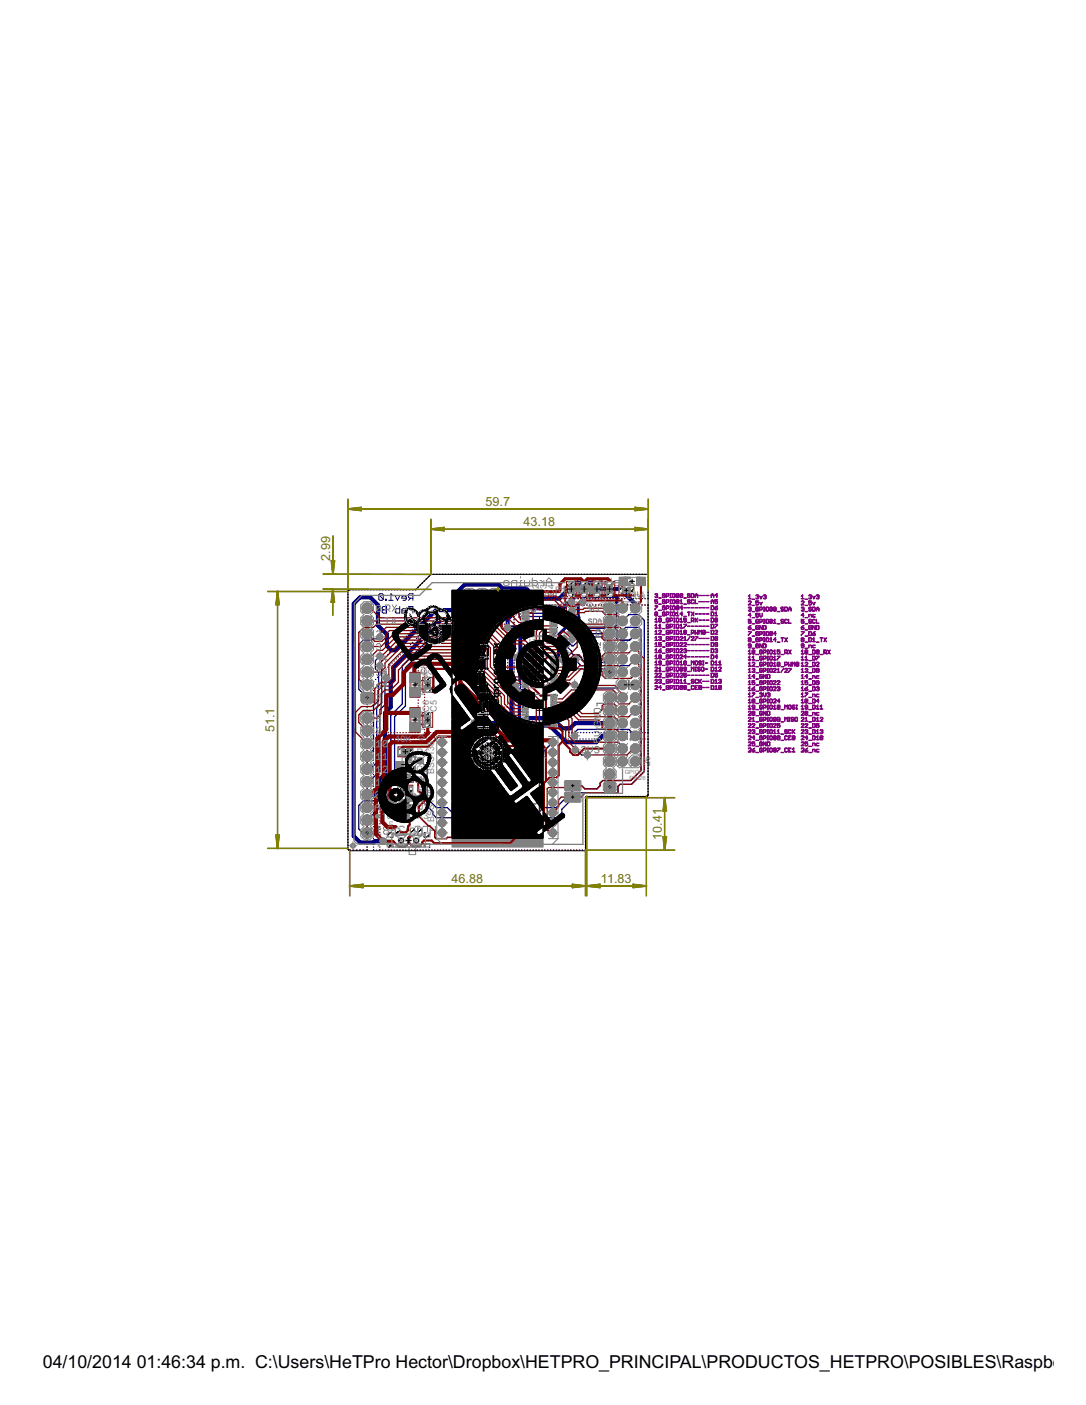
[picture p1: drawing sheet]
<svg xmlns="http://www.w3.org/2000/svg" width="216mm" height="279mm" viewBox="0 0 216 279" stroke-linecap="round" stroke-linejoin="round" font-family="sans-serif">
<defs><g id="words">
<g font-size="4">
<text x="8.5" y="272">04/10/2014</text>
<text x="27.2" y="272">01:46:34 p.m. C:\Users\HeTPro Hector\Dropbox\HETPRO_PRINCIPAL\PRODUCTOS_HETPRO\POSIBLES\Raspberry P</text>
</g>
<g font-size="2.8" fill="#808000">
<text x="96.5" y="100.6">59.7</text>
<text x="104.1" y="104.6">43.18</text>
<text x="65.6" y="111.6" transform="rotate(-90 65.6 111.6)">2.99</text>
<text x="54.6" y="145.6" transform="rotate(-90 54.6 145.6)">51.1</text>
<text x="131.6" y="167" transform="rotate(-90 131.6 167)">10.41</text>
<text x="89.8" y="175.6">46.88</text>
<text x="119.5" y="175.6">11.83</text>
</g>
<g font-size="2" fill="#808080">
<text x="101.4" y="118.5" transform="rotate(-90 101.4 118.5)">M</text>
<text x="105.7" y="118.5" transform="rotate(-90 105.7 118.5)">C</text>
<text x="105.7" y="117.2" transform="rotate(-90 105.7 117.2)">1</text>
<text x="107.1" y="118.5" transform="rotate(-90 107.1 118.5)">C</text>
<text x="107.1" y="117.2" transform="rotate(-90 107.1 117.2)">2</text>
<text x="108.7" y="118.5" transform="rotate(-90 108.7 118.5)">C</text>
<text x="108.7" y="117.2" transform="rotate(-90 108.7 117.2)">3</text>
<text x="110.2" y="118.5" transform="rotate(-90 110.2 118.5)">C</text>
<text x="110.2" y="117.2" transform="rotate(-90 110.2 117.2)">4</text>
<text x="110.4" y="117.8">R1</text>
<text x="112.8" y="119.3" transform="rotate(-90 112.8 119.3)">1uF</text>
<text x="115.4" y="119.3" transform="rotate(-90 115.4 119.3)">1</text>
<text x="115.4" y="118.3" transform="rotate(-90 115.4 118.3)">uF</text>
<text x="117.9" y="119.3" transform="rotate(-90 117.9 119.3)">1</text>
<text x="117.9" y="118.3" transform="rotate(-90 117.9 118.3)">uF</text>
<text x="120.5" y="119.3" transform="rotate(-90 120.5 119.3)">1</text>
<text x="120.5" y="118.3" transform="rotate(-90 120.5 118.3)">uF</text>
<text x="123.5" y="116.6">1k</text>
<text x="112.8" y="120.8" transform="rotate(-90 112.8 120.8)">0.</text>
<text x="115.4" y="120.8" transform="rotate(-90 115.4 120.8)">0.</text>
<text x="117.9" y="120.8" transform="rotate(-90 117.9 120.8)">0.</text>
<text x="120.5" y="120.8" transform="rotate(-90 120.5 120.8)">0.</text>
<text x="85" y="137.4" transform="rotate(-90 85 137.4)">0.1uC8</text>
<text x="85" y="134" transform="rotate(-90 85 134)">F</text>
<text x="86.4" y="134.3" transform="rotate(-90 86.4 134.3)">C7</text>
<text x="84.4" y="138.6" transform="rotate(-90 84.4 138.6)">1uF</text>
<text x="86.8" y="141.5" transform="rotate(-90 86.8 141.5)">C5</text>
<text x="78.6" y="147.6">10K</text>
<text x="84.4" y="147.1" transform="rotate(-90 84.4 147.1)">0</text>
<text x="84.4" y="146.1" transform="rotate(-90 84.4 146.1)">.1uF</text>
<text x="85" y="144.4" transform="rotate(-90 85 144.4)">1uFC6</text>
<text x="81.5" y="155.7">10RK5</text>
<text x="81.6" y="155.7">10</text>
<text x="82.8" y="153.5">Q2</text>
<text x="82.9" y="150.2">R4</text>
<text x="83.6" y="155.7">K</text>
<text x="86.3" y="154" transform="rotate(-90 86.3 154)">BSS138</text>
<text x="129.2" y="152.3" transform="rotate(-90 129.2 152.3)">26</text>
<text x="82.8" y="161">Q1</text>
<text x="82.9" y="157.8">R2</text>
<text x="75.9" y="163">10K</text>
<text x="82.9" y="163">R3</text>
<text x="86.3" y="163.5" transform="rotate(-90 86.3 163.5)">BSS138</text>
<text x="104.8" y="166.8" transform="rotate(-90 104.8 166.8)">O</text>
</g>
<g font-size="1.6" fill="#808080">
<text x="124.7" y="119.1">L_ON</text>
<text x="105.2" y="128">LT</text>
<text x="106.7" y="128">C2309</text>
<text x="78.1" y="165.2" transform="rotate(-90 78.1 165.2)">On</text>
</g>
<g font-size="1.3" fill="#808080">
<text x="124.2" y="154">GPIO07</text>
<text x="125.2" y="155.1">PIN26</text>
<text x="90.8" y="166.3" transform="rotate(-90 90.8 166.3)">G</text>
<text x="90.8" y="165.4" transform="rotate(-90 90.8 165.4)">N</text>
<text x="90.8" y="164.6" transform="rotate(-90 90.8 164.6)">D</text>
</g>
<text font-size="1" fill="#808080" x="80.6" y="167.5">S1</text>
</g></defs>
<g fill="none" stroke="#808080" stroke-width=".2">
<path d="M100.4 115.4h.5l.3 .3v.5l-.3 .3h-.5l-.3-.3v-.5zM101.7 116.5v-.8l.2-.3h.8v1.1M103.2 116.5h.6M103.5 114.7v.2M103.8 115.4h-.3v1.1M104.3 115.4v1.1h.7l.3-.3v-.8M105.8 114.9v1.6h.8l.2-.3v-.5l-.2-.3h-.8M107.4 115.4h.2l.5 .6M108.1 115.4v1.1M108.6 115.7h1.1M108.6 116.5v-1.1l.6-.5 .5 .5v1.1M109.5 118l.3-.3h.2v1"/>
<path d="M109.5 118v.7M109.5 118l-.2-.3-.3 .3v.7M110.6 118l.2-.3h.5l.3 .3v.5l-.3 .2h-.5l-.2-.2zM111.7 115.7h1.1M112.1 117.7h.8l.2 .3v.5l-.2 .2h-.8M113.6 118.5h.3v.2h-.3zM114.7 117.7h.5l.2 .3v.5l-.2 .2h-.5l-.3-.2v-.5zM114.8 115.4v1.3l.3 .3h.2M115.8 115.4v.8l-.2 .3h-.8M116 117.7h.2l.5 .5M116.4 115.4h.2l.5 .6M116.7 117.7v1"/>
<path d="M117.1 115.4v1.1M117.6 115.4h.3l.5 .6M118.3 118.7h-.8l-.3-.2v-.5l.3-.3h.8v1.6M118.4 115.4v1.1M118.8 117.7h.5M119.1 117.4v1.1l-.3 .2M120 116h-1.1v-.3l.3-.3h.5l.3 .3v.5l-.3 .3h-.5M120.9 118.2h-1.1v-.2l.3-.3h.5l.3 .3v.5l-.3 .2h-.5M121.5 114.9v1.6h-.8l-.2-.3v-.5l.2-.3h.8M122.4 117.2v1.5M122.4 118l-.3-.3h-.5l-.2 .3v.7M122.9 118.5h.3v.2h-.3z"/>
<path d="M123 116.5h-.7l-.3-.3v-.5l.3-.3h.7v1.6M123.5 115.4h.8l.3 .3-.3 .3h-.5l-.3 .2 .3 .3h.8M123.7 117.7v.8l.2 .2 .3-.2 .3 .2 .2-.2v-.8M125.2 117.7v.8l.3 .2 .2-.2 .3 .2 .3-.2v-.8M125.9 115.4h-.6l-.2 .3v.8h.8l.2-.3-.2-.2h-.8M126.8 117.7v.8l.2 .2 .3-.2 .2 .2 .3-.2v-.8M127.1 116l-.5 .5M127.7 116h-.8l-.3-.3v-.5l.3-.3h.8v1.6M74.7 165.9h1M75.7 164.8l-.5-.5v1.6M76.5 165.1h.5M76.5 165.1l-.3 .3v.2l.3 .3h.5l.3-.3v-.2l-.3-.3"/>
<path d="M76.5 165.1l-.3-.3v-.2l.3-.3h.5l.3 .3v.2l-.3 .3M78.1 165.1h.2M78.1 165.1l-.3 .3v.2l.3 .3h.5l.2-.3M78.8 164.6l-.2-.3h-.5l-.3 .3v.2l.3 .3M80.4 164.6l-.3-.3h-.5l-.3 .3v.2l1.1 1.1h-1.1M80.9 165.1h1M80.9 165.9v-1.1l.5-.5 .5 .5v1.1M82.9 165.4l-.5 .5M83.5 165.4h-.8l-.3-.3v-.5l.3-.3h.8v1.6M84.2 164.3h.8v1.6h-.8l-.2-.3v-1zM85.5 165.1h1.1M85.5 164.3v1.6"/>
<path d="M86.6 164.3v1.6"/>
</g>
<g fill="#808080" stroke="#808080" stroke-width=".2">
<path d="M89.9 166.6h18.1v1.9h-18.1z"/>
<path d="M71.9 137.7h2.1v2.1h-2.1z"/>
<path d="M120.2 155.4h2.1v2.1h-2.1z"/>
<circle cx="93.3" cy="120.8" r=".94"/>
<circle cx="93.3" cy="118.3" r=".94"/>
<circle cx="95.8" cy="120.8" r=".94"/>
<circle cx="95.8" cy="118.3" r=".94"/>
<circle cx="98.4" cy="120.8" r=".94"/>
<circle cx="98.4" cy="118.3" r=".94"/>
<circle cx="123.8" cy="120.9" r=".94"/>
<circle cx="123.8" cy="123.5" r=".94"/>
<circle cx="123.8" cy="126" r=".94"/>
<circle cx="123.8" cy="128.6" r=".94"/>
<circle cx="123.8" cy="131.1" r=".94"/>
<circle cx="123.8" cy="133.6" r=".94"/>
<circle cx="126.3" cy="120.9" r=".94"/>
<circle cx="126.3" cy="123.5" r=".94"/>
<circle cx="126.3" cy="126" r=".94"/>
<circle cx="126.3" cy="128.6" r=".94"/>
<circle cx="126.3" cy="131.1" r=".94"/>
<circle cx="126.3" cy="133.6" r=".94"/>
<circle cx="123.8" cy="136.2" r=".94"/>
<circle cx="126.3" cy="136.2" r=".94"/>
<circle cx="123.8" cy="138.7" r=".94"/>
<circle cx="123.8" cy="141.3" r=".94"/>
<circle cx="123.8" cy="143.8" r=".94"/>
<circle cx="123.8" cy="146.3" r=".94"/>
<circle cx="123.8" cy="148.9" r=".94"/>
<circle cx="123.8" cy="151.4" r=".94"/>
<circle cx="126.3" cy="138.7" r=".94"/>
<circle cx="126.3" cy="141.3" r=".94"/>
<circle cx="126.3" cy="143.8" r=".94"/>
<circle cx="126.3" cy="146.3" r=".94"/>
<circle cx="126.3" cy="148.9" r=".94"/>
<circle cx="126.3" cy="151.4" r=".94"/>
</g>
<g fill="#808080" stroke="#808080" stroke-width=".2">
<circle cx="109.9" cy="165.6" r=".76"/>
<circle cx="109.9" cy="163.6" r=".76"/>
<circle cx="109.9" cy="161.6" r=".76"/>
<circle cx="109.9" cy="159.6" r=".76"/>
<circle cx="109.9" cy="157.6" r=".76"/>
<circle cx="109.9" cy="155.6" r=".76"/>
<circle cx="109.9" cy="153.6" r=".76"/>
<circle cx="109.9" cy="151.6" r=".76"/>
<circle cx="109.9" cy="149.6" r=".76"/>
<circle cx="109.9" cy="147.6" r=".76"/>
<circle cx="87.9" cy="147.6" r=".76"/>
<circle cx="87.9" cy="149.6" r=".76"/>
<circle cx="87.9" cy="151.6" r=".76"/>
<circle cx="87.9" cy="153.6" r=".76"/>
<circle cx="87.9" cy="155.6" r=".76"/>
<circle cx="87.9" cy="157.6" r=".76"/>
<circle cx="87.9" cy="159.6" r=".76"/>
<circle cx="87.9" cy="161.6" r=".76"/>
<circle cx="87.9" cy="163.6" r=".76"/>
<circle cx="87.9" cy="165.6" r=".76"/>
<circle cx="73" cy="165.6" r="1.04"/>
<circle cx="73" cy="163.1" r="1.04"/>
<circle cx="73" cy="160.5" r="1.04"/>
<circle cx="73" cy="158" r="1.04"/>
<circle cx="73" cy="155.5" r="1.04"/>
<circle cx="73" cy="152.9" r="1.04"/>
<circle cx="73" cy="150.4" r="1.04"/>
<circle cx="73" cy="147.8" r="1.04"/>
<circle cx="73" cy="145.3" r="1.04"/>
<circle cx="73" cy="142.8" r="1.04"/>
<circle cx="73" cy="136.2" r="1.04"/>
<circle cx="73" cy="133.6" r="1.04"/>
<circle cx="73" cy="131.1" r="1.04"/>
<circle cx="73" cy="128.6" r="1.04"/>
<circle cx="73" cy="126" r="1.04"/>
<circle cx="73" cy="123.5" r="1.04"/>
<circle cx="73" cy="120.9" r="1.04"/>
<circle cx="121.2" cy="153.9" r="1.04"/>
<circle cx="121.2" cy="151.4" r="1.04"/>
<circle cx="121.2" cy="148.9" r="1.04"/>
<circle cx="121.2" cy="146.3" r="1.04"/>
<circle cx="121.2" cy="143.8" r="1.04"/>
<circle cx="121.2" cy="141.3" r="1.04"/>
<circle cx="121.2" cy="138.7" r="1.04"/>
<circle cx="121.2" cy="133.6" r="1.04"/>
<circle cx="121.2" cy="131.1" r="1.04"/>
<circle cx="121.2" cy="128.6" r="1.04"/>
<circle cx="121.2" cy="126" r="1.04"/>
<circle cx="121.2" cy="123.5" r="1.04"/>
<circle cx="121.2" cy="120.9" r="1.04"/>
<circle cx="82.7" cy="167.2" r=".55"/>
<circle cx="79.7" cy="167.2" r=".55"/>
<circle cx="102.8" cy="130.7" r=".61"/>
<circle cx="100.9" cy="124.8" r=".61"/>
<circle cx="102.6" cy="121.5" r=".61"/>
<circle cx="113.6" cy="125.7" r=".61"/>
<circle cx="113.6" cy="119.7" r=".61"/>
<circle cx="103.1" cy="137.6" r=".61"/>
<circle cx="107.5" cy="149.8" r=".66"/>
<circle cx="111.7" cy="131.1" r=".61"/>
<circle cx="115.9" cy="119.7" r=".61"/>
<circle cx="114.9" cy="117.1" r=".61"/>
<circle cx="117.4" cy="117.1" r=".61"/>
<circle cx="102.2" cy="143.8" r=".61"/>
<circle cx="102.4" cy="136.3" r=".61"/>
<circle cx="102.2" cy="126.4" r=".61"/>
<circle cx="94.3" cy="143.8" r=".66"/>
<circle cx="76.2" cy="167.3" r=".66"/>
<circle cx="114.5" cy="131.1" r=".61"/>
<circle cx="113.7" cy="127.1" r=".61"/>
<circle cx="112.2" cy="127" r=".61"/>
<circle cx="112.3" cy="128.5" r=".61"/>
<circle cx="112.3" cy="129.8" r=".61"/>
<circle cx="75.5" cy="126.7" r=".61"/>
<circle cx="75.5" cy="130.5" r=".61"/>
<circle cx="75.5" cy="132.4" r=".61"/>
<circle cx="76.8" cy="134.8" r=".61"/>
<circle cx="83.4" cy="158.8" r=".66"/>
<circle cx="83.5" cy="151.3" r=".66"/>
<circle cx="114.2" cy="136.2" r=".61"/>
<circle cx="114.2" cy="146.3" r=".61"/>
<circle cx="116.8" cy="150.1" r=".61"/>
<circle cx="114.4" cy="149.1" r=".61"/>
<circle cx="113.9" cy="123.4" r=".66"/>
<circle cx="77.9" cy="159.7" r=".66"/>
<circle cx="113.7" cy="121.5" r=".66"/>
<circle cx="78.6" cy="154.6" r=".66"/>
</g>
<g fill="none" stroke="#000080" stroke-width=".2">
<path d="M75.3 118.3l.2-.2h.5l.2 .2v.9M75.3 118.3v.9l.2 .2h.5l.2-.2M75.3 118.3l.9 .9M76.6 119.2h.2v.2h-.2zM77.3 119.4h.8M78.1 118.5l-.4-.4v1.3M78.6 118.5l.4 .9 .5-.9M80.8 119h-.9v-.3l.2-.2h.5l.2 .2v.5l-.2 .2h-.5M81.6 119l-.4 .4M82.1 119h-.7l-.2-.3v-.4l.2-.2h.7v1.3M76.2 120.6h.6v1.3h-.6l-.2-.2 .2-.4-.2-.2v-.3zM76.2 121.3h.6"/>
<path d="M79.5 120.6v1.3h-.7l-.2-.2v-.4l.2-.2h.7M80.6 121.1h-.5l-.2 .2v.6h.7l.2-.2-.2-.2h-.7M81.2 120.6h.9v1.3M81.6 121.3h.5"/>
</g>
<path d="M100.3 118.8h-.4l-.8 .7h-1.5l-.5 .6v2.8M122.6 119.7v.7M120.2 124.8h.3" fill="none" stroke="#000080" stroke-width=".42"/>
<path d="M115 123.6l-.8 .9h-.9M122.6 120.4v3.9l-.5 .5 .5 .5v1.6l.4 .4h2.2l1.1-1.3M109.9 147.6l-2.2 2.2h-.2" fill="none" stroke="#000080" stroke-width=".32"/>
<path d="M100.3 118.8h3.5l2.2 2.1h6l1-1h.3l.3-.2v-.4l.8-.8h8l.2 .3M97.1 122.9l-.4 .3h-9l-9.5 9.6v2.5l-.5 .5v4.8l-1.2 1.2v12.1l-1.1 1.2v1.9l-1 1h-1.4M102.2 126.4v2.9l-.6 .7v5.4l.8 .9-.7 .8v5.9l.5 .6v.2M102.6 121.5l-1.7 1.6v1.7h1.8l.7 .7v4.6l-.6 .6 .6 .7v3.9l.4 .4v1.1l-.7 .8 .2 .2v4.6l.4 .4h6.1l2 2h1.5l1.1-1h6.8v-2.5M126.3 120.9v-.8l-3-3h-4l-1.3-1.2h-3.6l-3.2 3.1h-4.6l-2-2h-4.7l-.8-.8h-6.7l-1.3 1.3v2.8l-1 1h-3.4l-8 8h-.9l-.9-.9v-2.2l-1.8-1.8v-4.1l-1.5-1.5h-2l-1.3 1.3v46.2l1.3 1.2h2.7l.2-.2h1.7M94.3 143.8h7.9M102.2 143.8l.5 .5h6.6l3.3 3.3h6l1.2-1.3h1.4" fill="none" stroke="#000080" stroke-width=".83"/>
<path d="M114.9 117.1h2.5M115.9 119.7h-.4l-.5 .5v3.4M122.6 118.8v1M113.3 124.5l-.2 .2h-.5l-1.5 1.5v4.5l.4 .4M120.2 124.8h-5.2l-.9 .9h-.5" fill="none" stroke="#000080" stroke-width=".61"/>
<g fill="none" stroke="#000080" stroke-width=".25">
<path d="M69.2 118.2v.1M69.2 118.8h.1M69.2 119.3v.1M69.2 119.9v.1M69.6 117.3l-.3 .1-.1 .3M70.1 117.3h.1M70.7 117.3h.1M71.3 117.3h.1M71.9 117.3h.1M72.5 117.3h.1M73.1 117.3h.1M73.7 117.3h.1"/>
<path d="M74.3 117.3h.1M74.9 117.3h.1M75.4 117.3h.1M76 117.3h.1M76.6 117.3h.1M77.2 117.3h.1M77.8 117.3h.1M78.4 117.3h.1M79 117.3h.1M79.6 117.3h.1M80.2 117.3h.1M80.8 117.3h.1"/>
<path d="M81.4 117.3h.1M82 117.3h.1M82.7 117.2l-.2 .1M83.1 116.8h.1M83.5 116.4h.1M84 115.9l-.1 .1M84.4 115.5l-.1 .1M84.8 115.1h.1M85.3 114.6l-.1 .1M85.7 114.2l-.1 .1M86.3 114.2h.1M86.8 114.2h.1"/>
<path d="M87.4 114.2h.1M88 114.2h.1M88.6 114.2h.1M89.1 114.2h.1M89.7 114.2h.1M90.3 114.2h.1M90.8 119.6v.1M90.8 119v.1M90.8 114.2h.1M91.3 119h.1M91.4 114.2h.1M91.9 119h.1"/>
<path d="M92 114.2h.1M92.5 119h.1M92.6 114.2h.1M93.1 119h.1M93.2 114.2h.1M93.6 119h.1M93.7 114.2h.1M94.2 119h.1M94.3 114.2h.1M94.8 119h.1M94.9 114.2h.1M95.4 119h.1"/>
<path d="M95.4 114.2h.1M95.9 119h.1M96 114.2h.1M96.5 119h.1M96.6 114.2h.1M97.1 119h.1M97.2 114.2h.1M97.7 119h.1M97.7 114.2h.1M98.2 119h.1M98.3 114.2h.1M98.8 119h.1"/>
<path d="M98.9 114.2h.1M99.4 119h.1M99.5 114.2h.1M100 119h.1M100 114.2h.1M100.5 119h.1M100.6 114.2h.1M101.1 119h.1M101.2 114.2h.1M101.7 119h.1M101.8 114.2h.1M102.3 119h.1"/>
<path d="M102.3 114.2h.1M102.8 119h.1M102.9 114.2h.1M103.4 119h.1M103.5 114.2h.1M104 119h.1M104.1 114.2h.1M104.6 119h.1M104.6 114.2h.1M105.2 119h.1M105.2 114.2h.1M105.7 119h.1"/>
<path d="M105.8 114.2h.1M106.3 119h.1M106.4 114.2h.1M106.9 119h.1M106.9 114.2h.1M107.5 119h.1M107.5 114.2h.1M108 119h.1M108.1 114.2h.1M108.6 119h.1M108.7 114.2h.1M109.2 119h.1"/>
<path d="M109.2 114.2h.1M109.8 119h.1M109.8 114.2h.1M110.3 119h.1M110.4 114.2h.1M110.9 119h.1M111 114.2h.1M111.5 119h.1M111.5 114.2h.1M112.1 119h.1M112.1 114.2h.1M112.6 119h.1"/>
<path d="M112.7 114.2h.1M113.2 119h.1M113.3 114.2h.1M113.8 119h.1M113.8 114.2h.1M114.4 119h.1M114.4 114.2h.1M115 119h.1M115 114.2h.1M115.5 119h.1M115.6 114.2h.1M116.1 119h.1"/>
<path d="M116.1 114.2h.1M116.7 119h.1M116.7 114.2h.1M117.3 119h.1M117.3 114.2h.1M117.8 119h.1M117.9 114.2h.1M118.4 119h.1M118.4 114.2h.1M119 119h.1M119 114.2h.1M119.5 119h.1"/>
<path d="M119.6 114.2h.1M120.1 119h.1M120.2 114.2h.1M120.7 119h.1M120.7 114.2h.1M121.3 119h.1M121.3 114.2h.1M121.9 119h.1M121.9 114.2h.1M122.4 119h.1M122.4 114.2h.1M123 119h.1"/>
<path d="M123 114.2h.1M123.6 119h.1M123.6 114.2h.1M124.2 119h.1M124.2 114.2h.1M124.7 119h.1M124.8 114.2h.1M125.3 119h.1M125.3 114.2h.1M125.9 119h.1M125.9 114.2h.1M126.5 119h.1"/>
<path d="M126.5 114.2h.1M127 119h.1M127.1 114.2h.1M127.6 119h.1M127.6 114.2h.1M128.2 119h.1M128.2 114.2h.1M128.8 114.2v.1M128.8 114.8v.1M128.8 115.4v.1M128.8 116v.1M128.8 116.6v.1"/>
<path d="M128.8 117.2v.1M128.8 117.8v.1M128.8 118.4h.1M128.8 119h.1M69.2 120.5v.1M69.2 121.1h.1M69.2 121.6v.1M69.2 122.2v.1M69.2 122.8v.1M69.2 123.4h.1M69.2 123.9v.1M69.2 124.5v.1"/>
<path d="M69.2 125.1h.1M69.2 125.6v.1M69.2 126.2v.1M69.2 126.8v.1M69.2 127.4h.1M69.2 127.9v.1M69.2 128.5v.1M69.2 129.1v.1M69.2 129.7h.1M69.2 130.2v.1M69.2 130.8v.1M69.2 131.4h.1"/>
<path d="M69.2 132h.1M69.2 132.5v.1M69.2 133.1v.1M69.2 133.7h.1M69.2 134.2v.1M69.2 134.8v.1M69.2 135.4v.1M69.2 136h.1M69.2 136.5v.1M69.2 137.1v.1M69.2 137.7v.1M69.2 138.3h.1"/>
<path d="M69.2 138.8v.1M69.2 139.4v.1M69.2 140h.1M73 134.9h.1M73 135.4v.1M73 136v.1M73 136.6v.1M73 137.2h.1M73 137.8h.1M73 138.3v.1M73 138.9v.1M73 139.5v.1"/>
<path d="M73 134.2v.1M73.4 133.8v.1M73.9 133.4l-.1 .1M74.3 136.1v.1M74.3 136.7v.1M74.3 137.3v.1M74.3 137.9h.1M74.3 138.4v.1M74.3 139v.1M74.3 139.6v.1M74.3 133l-.1 .1M74.3 135.5v.1"/>
<path d="M74.7 132.6l-.1 .1M74.7 135.1h.1M75.1 132.2h-.1M75.1 134.7h.1M75.5 131.8h-.1M75.5 130.5l-.9 .9v1.6l.7 .6v5.8l-1 1v8.7l-1.3 1.3M75.5 134.3h.1M75.5 126.7l-.4 .3h-1l-.2 .3h-1.7l-.9 .9v8.9l1.7 1.6M75.5 132.4l.4 .4v6.9l-1 1.1v10.9l-1.3 1.2h-.6M75.9 131.4h-.1M75.9 133.9h.1M76.3 131h-.1"/>
<path d="M76.3 133.5h.1M76.7 130.6h-.1M76.8 133.1h-.1M76.8 134.8l-.3 .2v5.1l-1 1v12.2l-2.1 2.2h-.4M77.1 130.2h.1M77.2 132.6l-.1 .1M77.5 129.7v.1M77.6 132.2l-.1 .1M77.9 129.3v.1M78 131.8l-.1 .1M78.3 128.9v.1M78.4 131.4l-.1 .1"/>
<path d="M78.7 128.5v.1M78.8 131l-.1 .1M79.1 128.1v.1M79.2 130.6h-.1M79.6 127.7h-.1M79.6 130.2h-.1M80 127.3h-.1M80 129.8h.1M80.4 126.9h-.1M80.4 129.4h.1M80.8 126.5h-.1M80.8 129h.1"/>
<path d="M81.2 126.1h-.1M81.2 128.6h.1M81.6 125.7h.1M81.6 128.1v.1M82 125.2v.1M82 127.7v.1M82.4 124.8v.1M82.5 127.3l-.1 .1M82.8 124.4v.1M82.9 126.9l-.1 .1M83.2 124v.1M83.3 126.5l-.1 .1"/>
<path d="M83.6 123.6v.1M83.7 126.1l-.1 .1M84.1 123.2l-.1 .1M84.1 125.7v.1M84.5 122.8l-.1 .1M84.5 125.3h.1M84.9 122.4h-.1M84.9 124.9h.1M85.3 122h-.1M85.3 124.5h.1M85.7 124.1h.1M85.8 121.6h-.2"/>
<path d="M86.1 123.7h.1M86.3 121.6h.1M86.5 123.3h.1M86.9 121.6h.1M87.1 122.9h-.2M87.5 121.6h.1M87.6 122.9h.1M88.1 121.6h.1M88.2 122.9h.1M88.8 121.6h.1M88.8 122.9h.1M89.4 122.9h.1"/>
<path d="M89.5 121.5l-.1 .1M89.9 121.1v.1M90 122.9h.1M90.3 120.7v.1M90.8 120.2l-.1 .2M90.8 122.8l-.1 .1M91.2 122.4h.1M91.6 122h.1M92.1 121.6h-.1M92.5 121.1l-.1 .1M92.9 120.7l-.1 .1M93.4 120.3l-.2 .1"/>
<path d="M93.9 120.3h.1M94.5 120.3h.1M95.1 120.3h.1M95.7 120.3h.1M96.2 120.3h.1M96.8 120.3h.1M97.4 120.3h.1M98 120.3h.1M98.6 120.3h.1M99.2 120.3h.1M99.8 120.3h.1M100.4 120.3h.1"/>
<path d="M100.9 120.3h.1M101.5 120.3h.1M102.1 120.3l.1 .1M102.2 120.9h.1M102.2 121.5h.1M102.2 122v.1M102.2 122.6v.1M102.2 123.2h.1M102.2 123.7v.1M102.2 124.3v.1M102.2 124.9v.1M102.2 125.5h.1"/>
<path d="M102.2 126v.1M102.2 126.6v.1M102.2 127.2v.1M102.2 127.8h.1M102.2 128.3v.1M102.2 128.9v.1M102.2 129.5h.1M102.2 130v.1M102.2 130.6v.1M102.2 131.2v.1M102.2 131.8h.1M102.2 132.3v.1"/>
<path d="M102.2 132.9v.1M102.2 133.5h.1M102.2 134v.1M102.2 134.6v.1M102.2 135.2v.1M102.2 135.8h.1M102.2 136.4h.1M102.2 136.9v.1M102.2 137.5v.1M102.2 138.1h.1M102.2 138.6v.1M102.2 139.2v.1"/>
<path d="M102.2 139.8h.1M103.4 120.9v.1M103.4 121.5v.1M103.4 122.1h.1M103.4 122.6v.1M103.4 123.2v.1M103.4 123.8v.1M103.4 124.4v.1M103.4 125v.1M103.4 125.6h.1M103.4 126.2h.1M103.4 126.7v.1"/>
<path d="M103.4 127.3v.1M103.4 127.9v.1M103.4 128.5v.1M103.4 129.1h.1M103.4 129.6v.1M103.4 130.2v.1M103.4 130.8v.1M103.4 131.4v.1M103.4 132v.1M103.4 132.6v.1M103.4 133.2h.1M103.4 133.8h.1"/>
<path d="M103.4 134.3v.1M103.4 134.9v.1M103.4 135.5v.1M103.4 136.1h.1M103.4 136.7h.1M103.4 137.2v.1M103.4 137.8v.1M103.4 138.4v.1M103.4 139v.1M103.4 139.6v.1M103.5 120.3l-.1 .1M104 120.3h.1"/>
<path d="M104.6 120.3h.1M105.2 120.3h.1M105.7 120.3h.1M106.3 120.3h.1M106.9 120.3h.1M107.5 120.3h.1M108.1 120.3h.1M108.6 120.3h.1M109.2 120.3h.1M109.8 120.3h.1M110.4 120.3h.1M110.9 120.3h.1"/>
<path d="M111.4 130.9l.3 .2h-.2M111.5 120.3h.1M112.1 120.3h.1M112.2 127h.1l1.4 1.4h.3l1.8-1.7h4.2l1.2 1.2v.7M112.3 128.5h.3l1 1v.3l.4 .4h.9l1.5 1.5h3.7l.6-.6h.5M112.3 129.8l.4 .4v1.4l1.4 1.4h6.5l.6 .6M112.7 120.3h.1M113.2 120.3h.1M113.7 121.5l-.5 .5h-7.9l-2.1-2.2h-1.8l-4.3 4.3h-8.9l-8.2 8.3v7.6l-2.3 2.3v11.4l.9 .9h-.9l-.9 .9v2.4l-1.4 1.4h-3.2l-.9 .9v4.7l.8 .7h.9M113.8 120.3h.1M113.9 123.4l-.8-.8h-8l-2-2h-1.4l-4.2 4.2h-8.9l-8 8v7.6l-2.2 2.1v10.6l1.2 1.1v1l-.8 .8h-.9l-.5 .5v2.1l-4.4 4.5M114.2 136.2l.7 .6h8.2l.7-.6"/>
<path d="M114.4 120.3h.1M114.5 131.1v.3l1 1h9.5l1.3-1.3M115 120.3h.1M115.5 120.3h.1M116.1 120.3h.1M116.7 120.3h.1M117.3 120.3h.1M117.8 120.3h.1M118.4 120.3h.1M119 120.3h.1M119.6 120.3h.1M120.1 120.3h.1"/>
<path d="M120.5 124.8h1.6M120.7 120.3h.1M121.2 126h-6.4l-1.1 1.1M121.3 120.3h.1M121.9 120.3h.1M122.4 120.3h.1M123 120.3h.1M123.6 120.3h.1M123.8 126v-.6l.6-.6h2.5l.5 .5v27.9l-2 2h-5.6l-.5 .5v.5l-.6 .7h-2.4l-.7-.7h-.7l-4.3 4.4h-2.5l-1.1 1.1h-17l-1.1-1.1h-2.1l-1.9-1.8v-6.1l-1.4-1.4M123.8 123.5l1.2-1.3h1.9l1.2 1.2v30l-2.6 2.6h-2.2l-.4 .4v1.1l-.3 .3-7.6-.2-3.3 3.3v.7l-1 1h-24l-.6-.7v-.5l-2.7-2.6M124.2 120.3h.1M124.8 120.3h.1"/>
<path d="M125.3 120.3h.1M125.9 120.3h.1M126.5 120.3h.1M127 120.3h.1M127.6 120.3h.1M128.2 120.3h.1M128.8 120.3v.1M128.8 120.9h.1M128.8 121.5h.1M128.8 122v.1M128.8 122.6v.1M128.8 123.2v.1"/>
<path d="M128.8 123.8h.1M128.8 124.3v.1M128.8 124.9v.1M128.8 125.5v.1M128.8 126.1h.1M128.8 126.6v.1M128.8 127.2v.1M128.8 127.8v.1M128.8 128.4h.1M128.8 128.9v.1M128.8 129.5v.1M128.8 130.1v.1"/>
<path d="M128.8 130.7h.1M128.8 131.3h.1M128.8 131.8v.1M128.8 132.4v.1M128.8 133h.1M128.8 133.5v.1M128.8 134.1v.1M128.8 134.7v.1M128.8 135.3h.1M128.8 135.8v.1M128.8 136.4v.1M128.8 137v.1"/>
<path d="M128.8 137.6h.1M128.8 138.2h.1M128.8 138.7v.1M128.8 139.3v.1M128.8 139.9v.1M69.2 140.5v.1M69.2 141.1v.1M69.2 141.7v.1M69.2 142.3h.1M69.2 142.8v.1M69.2 143.4v.1M69.2 144v.1"/>
<path d="M69.2 144.6h.1M69.2 145.1v.1M69.2 145.7v.1M69.2 146.3h.1M69.2 146.9h.1M69.2 147.4v.1M69.2 148v.1M69.2 148.6h.1M69.2 149.1v.1M69.2 149.7v.1M69.2 150.3v.1M69.2 150.9h.1"/>
<path d="M69.2 151.4v.1M69.2 152v.1M69.2 152.6v.1M69.2 153.2h.1M69.2 153.7v.1M69.2 154.3v.1M69.2 154.9h.1M69.2 155.4v.1M69.2 156v.1M69.2 156.6v.1M69.2 157.2h.1M69.2 157.7v.1"/>
<path d="M69.2 158.3v.1M69.2 158.9v.1M69.2 159.5h.1M73 140.1h.1M73 140.6v.1M73 141.2v.1M73 141.8v.1M73 142.4v.1M73 143h.1M73 143.5v.1M73 144.1v.1M73 144.7v.1"/>
<path d="M73 145.3h.1M73 145.8v.1M73 146.4v.1M73 147v.1M73 147.6v.1M73 148.2h.1M73 148.7v.1M73 149.3v.1M73 149.9v.1M73 150.5h.1M73 151v.1M73 151.6v.1"/>
<path d="M73 152.2v.1M73 152.8v.1M73 153.4h.1M73 153.9v.1M73 154.5v.1M73 155.1v.1M73 155.7h.1M73 156.3h.1M73 156.8v.1M73 157.4v.1M73 158v.1M73 158.6h.1"/>
<path d="M73 159.2h.1M73 159.7v.1M74.3 140.2h.1M74.3 149.4v.1M74.3 150h.1M74.3 150.5v.1M74.3 151.1v.1M74.3 151.7v.1M74.3 152.3h.1M74.3 152.8v.1M74.3 153.4v.1M74.3 154v.1"/>
<path d="M74.3 154.6h.1M74.3 155.2h.1M74.3 155.7v.1M74.3 156.3v.1M74.3 156.9v.1M74.3 157.5h.1M74.3 158v.1M74.3 158.6v.1M74.3 159.2v.1M74.3 159.8h.1M77.2 158.9l.7 .8M102.2 140.4h.1"/>
<path d="M102.2 140.9v.1M102.2 141.5v.1M102.2 142.1h.1M102.2 142.6v.1M102.2 143.2v.1M102.2 143.8h.1M102.2 144.4h.1M102.8 144.4h.1M103.3 144.4h.1M103.4 140.2v.1M103.4 140.8h.1M103.4 141.3v.1"/>
<path d="M103.4 141.9v.1M103.4 142.5v.1M103.4 143.1l.1 .1M103.9 144.4h.1M104 143.2h.1M104.5 144.4h.1M104.6 143.2h.1M105.1 144.4h.1M105.2 143.2h.1M105.7 144.4h.1M105.8 143.2h.1M106.2 144.4h.1"/>
<path d="M106.4 143.2h.1M106.8 144.4h.1M107 143.2h.1M107.4 144.4h.1M107.5 143.2h.1M108 144.4h.1M108.1 143.2h.1M108.6 144.4h.1M108.7 143.2h.1M109.2 144.4h.1M109.3 143.2h.1M109.7 144.4l.2 .1"/>
<path d="M109.9 143.2h.1M110.2 144.8l.1 .1M110.5 143.2h.1M110.6 145.3h.1M111 143.6h.1M111 145.7h.1M111.4 144h.1M111.5 146.1h.1M111.8 144.4l.1 .1M111.9 146.5v.1M112.2 144.8l.1 .1M112.3 146.9l.1 .1"/>
<path d="M112.6 145.2l.1 .1M112.9 147h.1M113.1 145.6l.1 .1M113.5 147h.1M113.7 145.7h.1M114.1 147h.1M114.2 146.3v-.6l.7-.6h10.1l1.3 1.2M114.3 145.7h.1M114.4 149.1l.2 .3h.3l.7 .7h1.2M114.7 147h.1M114.9 145.7h.1M115.3 147h.1"/>
<path d="M115.4 145.7h.1M115.9 147h.1M116 145.7h.1M116.4 159.2v.1M116.4 159.8v.1M116.4 147h.1M116.6 145.7h.1M116.7 158.4l-.2 .1-.1 .2M117 147h.1M117.2 145.7h.1M117.2 158.4h.1M117.6 147h.1"/>
<path d="M117.8 145.7h.1M117.8 158.4h.1M118.2 147h.1M118.3 145.7h.1M118.4 158.4h.1M118.8 147h.1M118.9 145.7h.1M119 158.4h.1M119.4 147h.1M119.5 145.7h.1M119.6 158.4h.1M120 147h.1"/>
<path d="M120.1 145.7h.1M120.2 158.4h.1M120.5 147h.1M120.6 145.7h.1M120.8 158.4h.1M121.1 147h.1M121.2 145.7h.1M121.3 158.4h.1M121.7 147h.1M121.8 145.7h.1M121.9 158.4h.1M122.3 147h.1"/>
<path d="M122.4 145.7h.1M122.5 158.4h.1M122.9 147h.1M123 145.7h.1M123.1 158.4h.1M123.5 147h.1M123.5 145.7h.1M123.7 158.4h.1M124.1 147h.1M124.1 145.7h.1M124.3 158.4h.1M124.7 147h.1"/>
<path d="M124.7 145.7h.1M124.9 158.4h.1M125.2 147h.1M125.3 145.7h.1M125.5 158.4h.1M125.8 147h.1M125.9 145.7h.1M126 158.4h.1M126.4 147h.1M126.4 145.7h.1M126.6 158.4h.1M127 147h.1"/>
<path d="M127 145.7h.1M127.2 158.4h.1M127.6 147h.1M127.6 145.7h.1M127.8 158.4h.1M128.2 145.7h.1M128.2 147h.1M128.8 147h.1M128.8 158l-.1 .3-.3 .1M128.8 140.5h.1M128.8 141v.1M128.8 141.6v.1"/>
<path d="M128.8 142.2h.1M128.8 142.7v.1M128.8 143.3v.1M128.8 143.9v.1M128.8 144.5h.1M128.8 145.1h.1M128.8 145.6v.1M128.8 147.6h.1M128.8 148.1v.1M128.8 148.7v.1M128.8 149.3v.1M128.8 149.9h.1"/>
<path d="M128.8 150.4v.1M128.8 151v.1M128.8 151.6v.1M128.8 152.2v.1M128.8 152.8h.1M128.8 153.3v.1M128.8 153.9v.1M128.8 154.5v.1M128.8 155.1v.1M128.8 155.7h.1M128.8 156.2v.1M128.8 156.8v.1"/>
<path d="M128.8 157.4v.1M69.2 168.6l.1 .4 .4 .1M69.2 160v.1M69.2 160.6v.1M69.2 161.2h.1M69.2 161.8h.1M69.2 162.3v.1M69.2 162.9v.1M69.2 163.5h.1M69.2 164v.1M69.2 164.6v.1M69.2 165.2v.1"/>
<path d="M69.2 165.8h.1M69.2 166.3v.1M69.2 166.9v.1M69.2 167.5v.1M69.2 168.1h.1M70.2 169.1h.1M70.8 169.1h.2M71.5 169.1h.2M72.2 169.1h.1M73 169l-.2 .1M73 160.3v.1M73 160.9v.1"/>
<path d="M73 161.5h.1M73 162.1h.1M73 162.6v.1M73 163.2v.1M73 163.8v.1M73 164.4h.1M73 164.9v.1M73 165.5v.1M73 166.1v.1M73 166.7v.1M73 167.3h.1M73 167.8v.1"/>
<path d="M73 168.4v.1M74.3 160.3v.1M74.3 160.9v.1M74.3 161.5v.1M74.3 162.1h.1M74.3 162.6v.1M74.3 163.2v.1M74.3 163.8v.1M74.3 164.4h.1M74.3 165h.1M74.3 165.5v.1M74.3 166.1v.1"/>
<path d="M74.3 166.7v.1M74.3 167.3h.1M74.3 167.8v.1M74.3 168.4v.1M74.3 169v.1M74.8 169.1h.1M75.4 169.1h.1M76 169.1h.1M76.6 169.1h.1M77.1 169.1h.1M77.7 169.1h.1M78.3 169.1h.1"/>
<path d="M78.9 169.1h.1M79.4 169.1h.1M80 169.1h.1M80.6 169.1h.1M81.2 169.1h.1M81.7 169.1h.1M82.3 169.1h.1M82.9 169.1h.1M83.5 169.1h.1M84.1 169.1h.1M84.6 169.1h.1M85.2 169.1h.1"/>
<path d="M85.8 169.1h.1M86.4 169.1h.1M86.9 169.1h.1M87.5 169.1h.1M88.1 169.1h.1M88.7 169.1h.1M89.2 169.1h.1M89.8 169.1h.1M90.4 169.1h.1M91 169.1h.1M91.5 169.1h.1M92.1 169.1h.1"/>
<path d="M92.7 169.1h.1M93.3 169.1h.1M93.9 169.1h.1M94.4 169.1h.1M95 169.1h.1M95.6 169.1h.1M96.2 169.1h.1M96.7 169.1h.1M97.3 169.1h.1M97.9 169.1h.1M98.5 169.1h.1M99 169.1h.1"/>
<path d="M99.6 169.1h.1M100.2 169.1h.1M100.8 169.1h.1M101.3 169.1h.1M101.9 169.1h.1M102.5 169.1h.1M103.1 169.1h.1M103.7 169.1h.1M104.2 169.1h.1M104.8 169.1h.1M105.4 169.1h.1M106 169.1h.1"/>
<path d="M106.5 169.1h.1M107.1 169.1h.1M107.7 169.1h.1M108.3 169.1h.1M108.8 169.1h.1M109.4 169.1h.1M110 169.1h.1M110.6 169.1h.1M111.1 169.1h.1M111.7 169.1h.1M112.3 169.1h.1M112.9 169.1h.1"/>
<path d="M113.5 169.1h.1M114 169.1h.1M114.6 169.1h.1M115.2 169.1h.1M115.8 169.1h.1M116.4 160.4h.1M116.4 161h.1M116.4 161.5v.1M116.4 162.1v.1M116.4 162.7h.1M116.4 163.2v.1M116.4 163.8v.1"/>
<path d="M116.4 164.4v.1M116.4 165h.1M116.4 165.5v.1M116.4 166.1v.1M116.4 166.7v.1M116.4 167.3h.1M116.4 167.9h.1M116.4 168.4v.1M116.4 169l-.1 .1"/>
</g>
<circle cx="109.9" cy="165.6" r=".66" fill="#008000" stroke="#008000" stroke-width=".2"/>
<circle cx="109.9" cy="165.6" r=".4" fill="#fff" stroke="#000" stroke-width=".2"/>
<circle cx="109.9" cy="163.6" r=".66" fill="#008000" stroke="#008000" stroke-width=".2"/>
<circle cx="109.9" cy="163.6" r=".4" fill="#fff" stroke="#000" stroke-width=".2"/>
<circle cx="109.9" cy="161.6" r=".66" fill="#008000" stroke="#008000" stroke-width=".2"/>
<circle cx="109.9" cy="161.6" r=".4" fill="#fff" stroke="#000" stroke-width=".2"/>
<circle cx="109.9" cy="159.6" r=".66" fill="#008000" stroke="#008000" stroke-width=".2"/>
<circle cx="109.9" cy="159.6" r=".4" fill="#fff" stroke="#000" stroke-width=".2"/>
<circle cx="109.9" cy="157.6" r=".66" fill="#008000" stroke="#008000" stroke-width=".2"/>
<circle cx="109.9" cy="157.6" r=".4" fill="#fff" stroke="#000" stroke-width=".2"/>
<circle cx="109.9" cy="155.6" r=".66" fill="#008000" stroke="#008000" stroke-width=".2"/>
<circle cx="109.9" cy="155.6" r=".4" fill="#fff" stroke="#000" stroke-width=".2"/>
<circle cx="109.9" cy="153.6" r=".66" fill="#008000" stroke="#008000" stroke-width=".2"/>
<circle cx="109.9" cy="153.6" r=".4" fill="#fff" stroke="#000" stroke-width=".2"/>
<circle cx="109.9" cy="151.6" r=".66" fill="#008000" stroke="#008000" stroke-width=".2"/>
<circle cx="109.9" cy="151.6" r=".4" fill="#fff" stroke="#000" stroke-width=".2"/>
<circle cx="109.9" cy="149.6" r=".66" fill="#008000" stroke="#008000" stroke-width=".2"/>
<circle cx="109.9" cy="149.6" r=".4" fill="#fff" stroke="#000" stroke-width=".2"/>
<circle cx="109.9" cy="147.6" r=".66" fill="#008000" stroke="#008000" stroke-width=".2"/>
<circle cx="109.9" cy="147.6" r=".4" fill="#fff" stroke="#000" stroke-width=".2"/>
<circle cx="87.9" cy="147.6" r=".66" fill="#008000" stroke="#008000" stroke-width=".2"/>
<circle cx="87.9" cy="147.6" r=".4" fill="#fff" stroke="#000" stroke-width=".2"/>
<circle cx="87.9" cy="149.6" r=".66" fill="#008000" stroke="#008000" stroke-width=".2"/>
<circle cx="87.9" cy="149.6" r=".4" fill="#fff" stroke="#000" stroke-width=".2"/>
<circle cx="87.9" cy="151.6" r=".66" fill="#008000" stroke="#008000" stroke-width=".2"/>
<circle cx="87.9" cy="151.6" r=".4" fill="#fff" stroke="#000" stroke-width=".2"/>
<circle cx="87.9" cy="153.6" r=".66" fill="#008000" stroke="#008000" stroke-width=".2"/>
<circle cx="87.9" cy="153.6" r=".4" fill="#fff" stroke="#000" stroke-width=".2"/>
<circle cx="87.9" cy="155.6" r=".66" fill="#008000" stroke="#008000" stroke-width=".2"/>
<circle cx="87.9" cy="155.6" r=".4" fill="#fff" stroke="#000" stroke-width=".2"/>
<circle cx="87.9" cy="157.6" r=".66" fill="#008000" stroke="#008000" stroke-width=".2"/>
<circle cx="87.9" cy="157.6" r=".4" fill="#fff" stroke="#000" stroke-width=".2"/>
<circle cx="87.9" cy="159.6" r=".66" fill="#008000" stroke="#008000" stroke-width=".2"/>
<circle cx="87.9" cy="159.6" r=".4" fill="#fff" stroke="#000" stroke-width=".2"/>
<circle cx="87.9" cy="161.6" r=".66" fill="#008000" stroke="#008000" stroke-width=".2"/>
<circle cx="87.9" cy="161.6" r=".4" fill="#fff" stroke="#000" stroke-width=".2"/>
<circle cx="87.9" cy="163.6" r=".66" fill="#008000" stroke="#008000" stroke-width=".2"/>
<circle cx="87.9" cy="163.6" r=".4" fill="#fff" stroke="#000" stroke-width=".2"/>
<circle cx="87.9" cy="165.6" r=".66" fill="#008000" stroke="#008000" stroke-width=".2"/>
<circle cx="87.9" cy="165.6" r=".4" fill="#fff" stroke="#000" stroke-width=".2"/>
<circle cx="93.3" cy="120.8" r=".85" fill="#008000" stroke="#008000" stroke-width=".2"/>
<circle cx="93.3" cy="120.8" r=".47" fill="#fff" stroke="#000" stroke-width=".2"/>
<circle cx="93.3" cy="118.3" r=".85" fill="#008000" stroke="#008000" stroke-width=".2"/>
<circle cx="93.3" cy="118.3" r=".47" fill="#fff" stroke="#000" stroke-width=".2"/>
<circle cx="95.8" cy="120.8" r=".85" fill="#008000" stroke="#008000" stroke-width=".2"/>
<circle cx="95.8" cy="120.8" r=".47" fill="#fff" stroke="#000" stroke-width=".2"/>
<circle cx="95.8" cy="118.3" r=".85" fill="#008000" stroke="#008000" stroke-width=".2"/>
<circle cx="95.8" cy="118.3" r=".47" fill="#fff" stroke="#000" stroke-width=".2"/>
<circle cx="98.4" cy="120.8" r=".85" fill="#008000" stroke="#008000" stroke-width=".2"/>
<circle cx="98.4" cy="120.8" r=".47" fill="#fff" stroke="#000" stroke-width=".2"/>
<circle cx="98.4" cy="118.3" r=".85" fill="#008000" stroke="#008000" stroke-width=".2"/>
<circle cx="98.4" cy="118.3" r=".47" fill="#fff" stroke="#000" stroke-width=".2"/>
<circle cx="73" cy="165.6" r=".93" fill="#008000" stroke="#008000" stroke-width=".2"/>
<circle cx="73" cy="165.6" r=".51" fill="#fff" stroke="#000" stroke-width=".2"/>
<circle cx="73" cy="163.1" r=".93" fill="#008000" stroke="#008000" stroke-width=".2"/>
<circle cx="73" cy="163.1" r=".51" fill="#fff" stroke="#000" stroke-width=".2"/>
<circle cx="73" cy="160.5" r=".93" fill="#008000" stroke="#008000" stroke-width=".2"/>
<circle cx="73" cy="160.5" r=".51" fill="#fff" stroke="#000" stroke-width=".2"/>
<circle cx="73" cy="158" r=".93" fill="#008000" stroke="#008000" stroke-width=".2"/>
<circle cx="73" cy="158" r=".51" fill="#fff" stroke="#000" stroke-width=".2"/>
<circle cx="73" cy="155.5" r=".93" fill="#008000" stroke="#008000" stroke-width=".2"/>
<circle cx="73" cy="155.5" r=".51" fill="#fff" stroke="#000" stroke-width=".2"/>
<circle cx="73" cy="152.9" r=".93" fill="#008000" stroke="#008000" stroke-width=".2"/>
<circle cx="73" cy="152.9" r=".51" fill="#fff" stroke="#000" stroke-width=".2"/>
<circle cx="73" cy="150.4" r=".93" fill="#008000" stroke="#008000" stroke-width=".2"/>
<circle cx="73" cy="150.4" r=".51" fill="#fff" stroke="#000" stroke-width=".2"/>
<circle cx="73" cy="147.8" r=".93" fill="#008000" stroke="#008000" stroke-width=".2"/>
<circle cx="73" cy="147.8" r=".51" fill="#fff" stroke="#000" stroke-width=".2"/>
<circle cx="73" cy="145.3" r=".93" fill="#008000" stroke="#008000" stroke-width=".2"/>
<circle cx="73" cy="145.3" r=".51" fill="#fff" stroke="#000" stroke-width=".2"/>
<circle cx="73" cy="142.8" r=".93" fill="#008000" stroke="#008000" stroke-width=".2"/>
<circle cx="73" cy="142.8" r=".51" fill="#fff" stroke="#000" stroke-width=".2"/>
<path d="M72.1 137.8h1.8v1.9h-1.8z" fill="#008000" stroke="#008000" stroke-width=".2"/>
<circle cx="73" cy="138.7" r=".51" fill="#fff" stroke="#000" stroke-width=".2"/>
<circle cx="73" cy="136.2" r=".93" fill="#008000" stroke="#008000" stroke-width=".2"/>
<circle cx="73" cy="136.2" r=".51" fill="#fff" stroke="#000" stroke-width=".2"/>
<circle cx="73" cy="133.6" r=".93" fill="#008000" stroke="#008000" stroke-width=".2"/>
<circle cx="73" cy="133.6" r=".51" fill="#fff" stroke="#000" stroke-width=".2"/>
<circle cx="73" cy="131.1" r=".93" fill="#008000" stroke="#008000" stroke-width=".2"/>
<circle cx="73" cy="131.1" r=".51" fill="#fff" stroke="#000" stroke-width=".2"/>
<circle cx="73" cy="128.6" r=".93" fill="#008000" stroke="#008000" stroke-width=".2"/>
<circle cx="73" cy="128.6" r=".51" fill="#fff" stroke="#000" stroke-width=".2"/>
<circle cx="73" cy="126" r=".93" fill="#008000" stroke="#008000" stroke-width=".2"/>
<circle cx="73" cy="126" r=".51" fill="#fff" stroke="#000" stroke-width=".2"/>
<circle cx="73" cy="123.5" r=".93" fill="#008000" stroke="#008000" stroke-width=".2"/>
<circle cx="73" cy="123.5" r=".51" fill="#fff" stroke="#000" stroke-width=".2"/>
<circle cx="73" cy="120.9" r=".93" fill="#008000" stroke="#008000" stroke-width=".2"/>
<circle cx="73" cy="120.9" r=".51" fill="#fff" stroke="#000" stroke-width=".2"/>
<path d="M120.3 155.6h1.9v1.8h-1.9z" fill="#008000" stroke="#008000" stroke-width=".2"/>
<circle cx="121.2" cy="156.5" r=".51" fill="#fff" stroke="#000" stroke-width=".2"/>
<circle cx="121.2" cy="153.9" r=".93" fill="#008000" stroke="#008000" stroke-width=".2"/>
<circle cx="121.2" cy="153.9" r=".51" fill="#fff" stroke="#000" stroke-width=".2"/>
<circle cx="121.2" cy="151.4" r=".93" fill="#008000" stroke="#008000" stroke-width=".2"/>
<circle cx="121.2" cy="151.4" r=".51" fill="#fff" stroke="#000" stroke-width=".2"/>
<circle cx="121.2" cy="148.9" r=".93" fill="#008000" stroke="#008000" stroke-width=".2"/>
<circle cx="121.2" cy="148.9" r=".51" fill="#fff" stroke="#000" stroke-width=".2"/>
<circle cx="121.2" cy="146.3" r=".93" fill="#008000" stroke="#008000" stroke-width=".2"/>
<circle cx="121.2" cy="146.3" r=".51" fill="#fff" stroke="#000" stroke-width=".2"/>
<circle cx="121.2" cy="143.8" r=".93" fill="#008000" stroke="#008000" stroke-width=".2"/>
<circle cx="121.2" cy="143.8" r=".51" fill="#fff" stroke="#000" stroke-width=".2"/>
<circle cx="121.2" cy="141.3" r=".93" fill="#008000" stroke="#008000" stroke-width=".2"/>
<circle cx="121.2" cy="141.3" r=".51" fill="#fff" stroke="#000" stroke-width=".2"/>
<circle cx="121.2" cy="138.7" r=".93" fill="#008000" stroke="#008000" stroke-width=".2"/>
<circle cx="121.2" cy="138.7" r=".51" fill="#fff" stroke="#000" stroke-width=".2"/>
<circle cx="121.2" cy="133.6" r=".93" fill="#008000" stroke="#008000" stroke-width=".2"/>
<circle cx="121.2" cy="133.6" r=".51" fill="#fff" stroke="#000" stroke-width=".2"/>
<circle cx="121.2" cy="131.1" r=".93" fill="#008000" stroke="#008000" stroke-width=".2"/>
<circle cx="121.2" cy="131.1" r=".51" fill="#fff" stroke="#000" stroke-width=".2"/>
<circle cx="121.2" cy="128.6" r=".93" fill="#008000" stroke="#008000" stroke-width=".2"/>
<circle cx="121.2" cy="128.6" r=".51" fill="#fff" stroke="#000" stroke-width=".2"/>
<circle cx="121.2" cy="126" r=".93" fill="#008000" stroke="#008000" stroke-width=".2"/>
<circle cx="121.2" cy="126" r=".51" fill="#fff" stroke="#000" stroke-width=".2"/>
<circle cx="121.2" cy="123.5" r=".93" fill="#008000" stroke="#008000" stroke-width=".2"/>
<circle cx="121.2" cy="123.5" r=".51" fill="#fff" stroke="#000" stroke-width=".2"/>
<circle cx="121.2" cy="120.9" r=".93" fill="#008000" stroke="#008000" stroke-width=".2"/>
<circle cx="121.2" cy="120.9" r=".51" fill="#fff" stroke="#000" stroke-width=".2"/>
<circle cx="123.8" cy="120.9" r=".83" fill="#008000" stroke="#008000" stroke-width=".2"/>
<circle cx="123.8" cy="120.9" r=".51" fill="#fff" stroke="#000" stroke-width=".2"/>
<circle cx="123.8" cy="123.5" r=".83" fill="#008000" stroke="#008000" stroke-width=".2"/>
<circle cx="123.8" cy="123.5" r=".51" fill="#fff" stroke="#000" stroke-width=".2"/>
<circle cx="123.8" cy="126" r=".83" fill="#008000" stroke="#008000" stroke-width=".2"/>
<circle cx="123.8" cy="126" r=".51" fill="#fff" stroke="#000" stroke-width=".2"/>
<circle cx="123.8" cy="128.6" r=".83" fill="#008000" stroke="#008000" stroke-width=".2"/>
<circle cx="123.8" cy="128.6" r=".51" fill="#fff" stroke="#000" stroke-width=".2"/>
<circle cx="123.8" cy="131.1" r=".83" fill="#008000" stroke="#008000" stroke-width=".2"/>
<circle cx="123.8" cy="131.1" r=".51" fill="#fff" stroke="#000" stroke-width=".2"/>
<circle cx="123.8" cy="133.6" r=".83" fill="#008000" stroke="#008000" stroke-width=".2"/>
<circle cx="123.8" cy="133.6" r=".51" fill="#fff" stroke="#000" stroke-width=".2"/>
<circle cx="126.3" cy="120.9" r=".83" fill="#008000" stroke="#008000" stroke-width=".2"/>
<circle cx="126.3" cy="120.9" r=".51" fill="#fff" stroke="#000" stroke-width=".2"/>
<circle cx="126.3" cy="123.5" r=".83" fill="#008000" stroke="#008000" stroke-width=".2"/>
<circle cx="126.3" cy="123.5" r=".51" fill="#fff" stroke="#000" stroke-width=".2"/>
<circle cx="126.3" cy="126" r=".83" fill="#008000" stroke="#008000" stroke-width=".2"/>
<circle cx="126.3" cy="126" r=".51" fill="#fff" stroke="#000" stroke-width=".2"/>
<circle cx="126.3" cy="128.6" r=".83" fill="#008000" stroke="#008000" stroke-width=".2"/>
<circle cx="126.3" cy="128.6" r=".51" fill="#fff" stroke="#000" stroke-width=".2"/>
<circle cx="126.3" cy="131.1" r=".83" fill="#008000" stroke="#008000" stroke-width=".2"/>
<circle cx="126.3" cy="131.1" r=".51" fill="#fff" stroke="#000" stroke-width=".2"/>
<circle cx="126.3" cy="133.6" r=".83" fill="#008000" stroke="#008000" stroke-width=".2"/>
<circle cx="126.3" cy="133.6" r=".51" fill="#fff" stroke="#000" stroke-width=".2"/>
<circle cx="123.8" cy="136.2" r=".83" fill="#008000" stroke="#008000" stroke-width=".2"/>
<circle cx="123.8" cy="136.2" r=".51" fill="#fff" stroke="#000" stroke-width=".2"/>
<circle cx="126.3" cy="136.2" r=".83" fill="#008000" stroke="#008000" stroke-width=".2"/>
<circle cx="126.3" cy="136.2" r=".51" fill="#fff" stroke="#000" stroke-width=".2"/>
<circle cx="123.8" cy="138.7" r=".83" fill="#008000" stroke="#008000" stroke-width=".2"/>
<circle cx="123.8" cy="138.7" r=".51" fill="#fff" stroke="#000" stroke-width=".2"/>
<circle cx="123.8" cy="141.3" r=".83" fill="#008000" stroke="#008000" stroke-width=".2"/>
<circle cx="123.8" cy="141.3" r=".51" fill="#fff" stroke="#000" stroke-width=".2"/>
<circle cx="123.8" cy="143.8" r=".83" fill="#008000" stroke="#008000" stroke-width=".2"/>
<circle cx="123.8" cy="143.8" r=".51" fill="#fff" stroke="#000" stroke-width=".2"/>
<circle cx="123.8" cy="146.3" r=".83" fill="#008000" stroke="#008000" stroke-width=".2"/>
<circle cx="123.8" cy="146.3" r=".51" fill="#fff" stroke="#000" stroke-width=".2"/>
<circle cx="123.8" cy="148.9" r=".83" fill="#008000" stroke="#008000" stroke-width=".2"/>
<circle cx="123.8" cy="148.9" r=".51" fill="#fff" stroke="#000" stroke-width=".2"/>
<circle cx="123.8" cy="151.4" r=".83" fill="#008000" stroke="#008000" stroke-width=".2"/>
<circle cx="123.8" cy="151.4" r=".51" fill="#fff" stroke="#000" stroke-width=".2"/>
<circle cx="126.3" cy="138.7" r=".83" fill="#008000" stroke="#008000" stroke-width=".2"/>
<circle cx="126.3" cy="138.7" r=".51" fill="#fff" stroke="#000" stroke-width=".2"/>
<circle cx="126.3" cy="141.3" r=".83" fill="#008000" stroke="#008000" stroke-width=".2"/>
<circle cx="126.3" cy="141.3" r=".51" fill="#fff" stroke="#000" stroke-width=".2"/>
<circle cx="126.3" cy="143.8" r=".83" fill="#008000" stroke="#008000" stroke-width=".2"/>
<circle cx="126.3" cy="143.8" r=".51" fill="#fff" stroke="#000" stroke-width=".2"/>
<circle cx="126.3" cy="146.3" r=".83" fill="#008000" stroke="#008000" stroke-width=".2"/>
<circle cx="126.3" cy="146.3" r=".51" fill="#fff" stroke="#000" stroke-width=".2"/>
<circle cx="126.3" cy="148.9" r=".83" fill="#008000" stroke="#008000" stroke-width=".2"/>
<circle cx="126.3" cy="148.9" r=".51" fill="#fff" stroke="#000" stroke-width=".2"/>
<circle cx="126.3" cy="151.4" r=".83" fill="#008000" stroke="#008000" stroke-width=".2"/>
<circle cx="126.3" cy="151.4" r=".51" fill="#fff" stroke="#000" stroke-width=".2"/>
<circle cx="102.8" cy="130.7" r=".51" fill="#f0f" stroke="#f0f" stroke-width=".2"/>
<circle cx="102.8" cy="130.7" r=".25" fill="#fff" stroke="#000" stroke-width=".2"/>
<circle cx="100.9" cy="124.8" r=".51" fill="#f0f" stroke="#f0f" stroke-width=".2"/>
<circle cx="100.9" cy="124.8" r=".25" fill="#fff" stroke="#000" stroke-width=".2"/>
<circle cx="102.6" cy="121.5" r=".51" fill="#f0f" stroke="#f0f" stroke-width=".2"/>
<circle cx="102.6" cy="121.5" r=".25" fill="#fff" stroke="#000" stroke-width=".2"/>
<circle cx="113.6" cy="125.7" r=".51" fill="#f0f" stroke="#f0f" stroke-width=".2"/>
<circle cx="113.6" cy="125.7" r=".25" fill="#fff" stroke="#000" stroke-width=".2"/>
<circle cx="113.6" cy="119.7" r=".51" fill="#f0f" stroke="#f0f" stroke-width=".2"/>
<circle cx="113.6" cy="119.7" r=".25" fill="#fff" stroke="#000" stroke-width=".2"/>
<circle cx="103.1" cy="137.6" r=".51" fill="#f0f" stroke="#f0f" stroke-width=".2"/>
<circle cx="103.1" cy="137.6" r=".25" fill="#fff" stroke="#000" stroke-width=".2"/>
<circle cx="107.5" cy="149.8" r=".55" fill="#f0f" stroke="#f0f" stroke-width=".2"/>
<circle cx="107.5" cy="149.8" r=".3" fill="#fff" stroke="#000" stroke-width=".2"/>
<circle cx="111.7" cy="131.1" r=".51" fill="#f0f" stroke="#f0f" stroke-width=".2"/>
<circle cx="111.7" cy="131.1" r=".25" fill="#fff" stroke="#000" stroke-width=".2"/>
<circle cx="115.9" cy="119.7" r=".51" fill="#f0f" stroke="#f0f" stroke-width=".2"/>
<circle cx="115.9" cy="119.7" r=".25" fill="#fff" stroke="#000" stroke-width=".2"/>
<circle cx="114.9" cy="117.1" r=".51" fill="#f0f" stroke="#f0f" stroke-width=".2"/>
<circle cx="114.9" cy="117.1" r=".25" fill="#fff" stroke="#000" stroke-width=".2"/>
<circle cx="117.4" cy="117.1" r=".51" fill="#f0f" stroke="#f0f" stroke-width=".2"/>
<circle cx="117.4" cy="117.1" r=".25" fill="#fff" stroke="#000" stroke-width=".2"/>
<circle cx="102.2" cy="143.8" r=".51" fill="#f0f" stroke="#f0f" stroke-width=".2"/>
<circle cx="102.2" cy="143.8" r=".25" fill="#fff" stroke="#000" stroke-width=".2"/>
<circle cx="102.4" cy="136.3" r=".51" fill="#f0f" stroke="#f0f" stroke-width=".2"/>
<circle cx="102.4" cy="136.3" r=".25" fill="#fff" stroke="#000" stroke-width=".2"/>
<circle cx="102.2" cy="126.4" r=".51" fill="#f0f" stroke="#f0f" stroke-width=".2"/>
<circle cx="102.2" cy="126.4" r=".25" fill="#fff" stroke="#000" stroke-width=".2"/>
<circle cx="94.3" cy="143.8" r=".55" fill="#f0f" stroke="#f0f" stroke-width=".2"/>
<circle cx="94.3" cy="143.8" r=".3" fill="#fff" stroke="#000" stroke-width=".2"/>
<circle cx="76.2" cy="167.3" r=".55" fill="#f0f" stroke="#f0f" stroke-width=".2"/>
<circle cx="76.2" cy="167.3" r=".3" fill="#fff" stroke="#000" stroke-width=".2"/>
<circle cx="114.5" cy="131.1" r=".51" fill="#f0f" stroke="#f0f" stroke-width=".2"/>
<circle cx="114.5" cy="131.1" r=".25" fill="#fff" stroke="#000" stroke-width=".2"/>
<circle cx="113.7" cy="127.1" r=".51" fill="#f0f" stroke="#f0f" stroke-width=".2"/>
<circle cx="113.7" cy="127.1" r=".25" fill="#fff" stroke="#000" stroke-width=".2"/>
<circle cx="112.2" cy="127" r=".51" fill="#f0f" stroke="#f0f" stroke-width=".2"/>
<circle cx="112.2" cy="127" r=".25" fill="#fff" stroke="#000" stroke-width=".2"/>
<circle cx="112.3" cy="128.5" r=".51" fill="#f0f" stroke="#f0f" stroke-width=".2"/>
<circle cx="112.3" cy="128.5" r=".25" fill="#fff" stroke="#000" stroke-width=".2"/>
<circle cx="112.3" cy="129.8" r=".51" fill="#f0f" stroke="#f0f" stroke-width=".2"/>
<circle cx="112.3" cy="129.8" r=".25" fill="#fff" stroke="#000" stroke-width=".2"/>
<circle cx="75.5" cy="126.7" r=".51" fill="#f0f" stroke="#f0f" stroke-width=".2"/>
<circle cx="75.5" cy="126.7" r=".25" fill="#fff" stroke="#000" stroke-width=".2"/>
<circle cx="75.5" cy="130.5" r=".51" fill="#f0f" stroke="#f0f" stroke-width=".2"/>
<circle cx="75.5" cy="130.5" r=".25" fill="#fff" stroke="#000" stroke-width=".2"/>
<circle cx="75.5" cy="132.4" r=".51" fill="#f0f" stroke="#f0f" stroke-width=".2"/>
<circle cx="75.5" cy="132.4" r=".25" fill="#fff" stroke="#000" stroke-width=".2"/>
<circle cx="76.8" cy="134.8" r=".51" fill="#f0f" stroke="#f0f" stroke-width=".2"/>
<circle cx="76.8" cy="134.8" r=".25" fill="#fff" stroke="#000" stroke-width=".2"/>
<circle cx="83.4" cy="158.8" r=".55" fill="#f0f" stroke="#f0f" stroke-width=".2"/>
<circle cx="83.4" cy="158.8" r=".3" fill="#fff" stroke="#000" stroke-width=".2"/>
<circle cx="83.5" cy="151.3" r=".55" fill="#f0f" stroke="#f0f" stroke-width=".2"/>
<circle cx="83.5" cy="151.3" r=".3" fill="#fff" stroke="#000" stroke-width=".2"/>
<circle cx="114.2" cy="136.2" r=".51" fill="#f0f" stroke="#f0f" stroke-width=".2"/>
<circle cx="114.2" cy="136.2" r=".25" fill="#fff" stroke="#000" stroke-width=".2"/>
<circle cx="114.2" cy="146.3" r=".51" fill="#f0f" stroke="#f0f" stroke-width=".2"/>
<circle cx="114.2" cy="146.3" r=".25" fill="#fff" stroke="#000" stroke-width=".2"/>
<circle cx="116.8" cy="150.1" r=".51" fill="#f0f" stroke="#f0f" stroke-width=".2"/>
<circle cx="116.8" cy="150.1" r=".25" fill="#fff" stroke="#000" stroke-width=".2"/>
<circle cx="114.4" cy="149.1" r=".51" fill="#f0f" stroke="#f0f" stroke-width=".2"/>
<circle cx="114.4" cy="149.1" r=".25" fill="#fff" stroke="#000" stroke-width=".2"/>
<circle cx="113.9" cy="123.4" r=".55" fill="#f0f" stroke="#f0f" stroke-width=".2"/>
<circle cx="113.9" cy="123.4" r=".3" fill="#fff" stroke="#000" stroke-width=".2"/>
<circle cx="77.9" cy="159.7" r=".55" fill="#f0f" stroke="#f0f" stroke-width=".2"/>
<circle cx="77.9" cy="159.7" r=".3" fill="#fff" stroke="#000" stroke-width=".2"/>
<circle cx="113.7" cy="121.5" r=".55" fill="#f0f" stroke="#f0f" stroke-width=".2"/>
<circle cx="113.7" cy="121.5" r=".3" fill="#fff" stroke="#000" stroke-width=".2"/>
<circle cx="78.6" cy="154.6" r=".55" fill="#f0f" stroke="#f0f" stroke-width=".2"/>
<circle cx="78.6" cy="154.6" r=".3" fill="#fff" stroke="#000" stroke-width=".2"/>
<g fill="#800000" stroke="#800000" stroke-width=".2">
<path d="M109.7 144h1v.3h-1z"/>
<path d="M109.7 143.4h1v.3h-1z"/>
<path d="M109.7 142.7h1v.3h-1z"/>
<path d="M109.7 142.1h1v.3h-1z"/>
<path d="M109.7 141.4h1v.3h-1z"/>
<path d="M109.7 140.8h1v.3h-1z"/>
<path d="M109.7 140.1h1v.3h-1z"/>
<path d="M109.7 139.5h1v.3h-1z"/>
<path d="M103.9 139.5h.9v.3h-.9z"/>
<path d="M103.9 140.1h.9v.3h-.9z"/>
<path d="M103.9 140.8h.9v.3h-.9z"/>
<path d="M103.9 141.4h.9v.3h-.9z"/>
<path d="M103.9 142.1h.9v.3h-.9z"/>
<path d="M103.9 142.7h.9v.3h-.9z"/>
<path d="M103.9 143.4h.9v.3h-.9z"/>
<path d="M103.9 144h.9v.3h-.9z"/>
<path d="M109.7 138.8h1v.3h-1z"/>
<path d="M109.7 138.2h1v.3h-1z"/>
<path d="M103.9 138.8h.9v.3h-.9z"/>
<path d="M103.9 138.2h.9v.3h-.9z"/>
<path d="M109.7 136.4h1v.3h-1z"/>
<path d="M109.7 135.8h1v.3h-1z"/>
<path d="M109.7 135.1h1v.3h-1z"/>
<path d="M109.7 134.5h1v.3h-1z"/>
<path d="M109.7 133.8h1v.3h-1z"/>
<path d="M109.7 133.2h1v.3h-1z"/>
<path d="M109.7 132.5h1v.3h-1z"/>
<path d="M109.7 131.9h1v.3h-1z"/>
<path d="M103.9 131.9h.9v.3h-.9z"/>
<path d="M103.9 132.5h.9v.3h-.9z"/>
<path d="M103.9 133.2h.9v.3h-.9z"/>
<path d="M103.9 133.8h.9v.3h-.9z"/>
<path d="M103.9 134.5h.9v.3h-.9z"/>
<path d="M103.9 135.1h.9v.3h-.9z"/>
<path d="M103.9 135.8h.9v.3h-.9z"/>
<path d="M103.9 136.4h.9v.3h-.9z"/>
<path d="M109.7 131.2h1v.3h-1z"/>
<path d="M109.7 130.6h1v.3h-1z"/>
<path d="M103.9 131.2h.9v.3h-.9z"/>
<path d="M103.9 130.6h.9v.3h-.9z"/>
<path d="M113.1 115.7h1v1.1h-1z"/>
<path d="M113.1 117.4h1v1.1h-1z"/>
<path d="M115.6 115.7h1v1.1h-1z"/>
<path d="M115.6 117.4h1v1.1h-1z"/>
<path d="M118.2 115.7h1v1.1h-1z"/>
<path d="M118.2 117.4h1v1.1h-1z"/>
<path d="M120.7 115.7h1v1.1h-1z"/>
<path d="M120.7 117.4h1v1.1h-1z"/>
<path d="M103.9 120.4h.9v.3h-.9z"/>
<path d="M103.9 121.1h.9v.3h-.9z"/>
<path d="M103.9 121.7h.9v.3h-.9z"/>
<path d="M103.9 122.4h.9v.3h-.9z"/>
<path d="M103.9 123h.9v.3h-.9z"/>
<path d="M103.9 123.7h.9v.3h-.9z"/>
<path d="M103.9 124.3h.9v.3h-.9z"/>
<path d="M103.9 125h.9v.3h-.9z"/>
<path d="M103.9 125.6h.9v.3h-.9z"/>
<path d="M103.9 126.3h.9v.3h-.9z"/>
<path d="M109.7 126.3h1v.3h-1z"/>
<path d="M109.7 125.6h1v.3h-1z"/>
<path d="M109.7 125h1v.3h-1z"/>
<path d="M109.7 124.3h1v.3h-1z"/>
<path d="M109.7 123.7h1v.3h-1z"/>
<path d="M109.7 123h1v.3h-1z"/>
<path d="M109.7 122.4h1v.3h-1z"/>
<path d="M109.7 121.7h1v.3h-1z"/>
<path d="M109.7 121.1h1v.3h-1z"/>
<path d="M109.7 120.4h1v.3h-1z"/>
<path d="M114 157.7h1.2v1.6h-1.2z"/>
<path d="M112.5 157.7h1.2v1.6h-1.2z"/>
<path d="M114 155.4h1.2v1.6h-1.2z"/>
<path d="M112.5 155.4h1.2v1.6h-1.2z"/>
<path d="M123.2 114.9h1.5v1.5h-1.5z"/>
<path d="M126.7 114.9h1.5v1.5h-1.5z"/>
<path d="M124.9 116.8h1v1.1h-1z"/>
<path d="M123.2 116.8h1v1.1h-1z"/>
<path d="M84.5 141.8h1.1v1.1h-1.1z"/>
<path d="M84.5 143.5h1.1v1.1h-1.1z"/>
<path d="M81.6 143.8h1.8v1.6h-1.8z"/>
<path d="M81.6 140.9h1.8v1.7h-1.8z"/>
<path d="M84.5 134.8h1.1v1.1h-1.1z"/>
<path d="M84.5 136.5h1.1v1.1h-1.1z"/>
<path d="M81.6 136.8h1.8v1.6h-1.8z"/>
<path d="M81.6 134h1.8v1.6h-1.8z"/>
<path d="M83.1 164.7h.7v1.4h-.7z"/>
<path d="M81.6 164.7h.7v1.4h-.7z"/>
<path d="M78.6 164.7h.8v1.4h-.8z"/>
<path d="M84.4 167.9h1v.5h-1z"/>
<path d="M84.4 165.7h1v.8h-1z"/>
<path d="M77.1 167.9h1v.5h-1z"/>
<path d="M77.1 165.7h1v.8h-1z"/>
<path d="M78.8 159.2h1.4v1h-1.4z"/>
<path d="M81 158.2h1.4v1h-1.4z"/>
<path d="M81 160.1h1.4v1h-1.4z"/>
<path d="M80.9 156.6h1.1v1.1h-1.1z"/>
<path d="M79.2 156.6h1.1v1.1h-1.1z"/>
<path d="M79.2 161.6h1.1v1.2h-1.1z"/>
<path d="M80.9 161.6h1.1v1.2h-1.1z"/>
<path d="M78.8 151.5h1.4v1h-1.4z"/>
<path d="M81 150.6h1.4v1h-1.4z"/>
<path d="M81 152.5h1.4v1h-1.4z"/>
<path d="M80.9 148.9h1.1v1.2h-1.1z"/>
<path d="M79.2 148.9h1.1v1.2h-1.1z"/>
<path d="M79.4 154h1v1.1h-1z"/>
<path d="M81.1 154h1v1.1h-1z"/>
<path d="M91 163.7h2v2h-2z"/>
<path d="M94.2 163.7h2v2h-2z"/>
<path d="M97.4 163.7h2v2h-2z"/>
<path d="M101.9 164.4h1.1v1.7h-1.1z"/>
<path d="M100.3 164.4h1.2v1.7h-1.2z"/>
</g>
<g fill="none" stroke="#800000" stroke-width=".42">
<path d="M113.6 116.3h-.7l-.6 .6M113.7 116.4h1l.2 .1v.6M118.6 116.4h-1.1l-.1 .1v.6M123.9 115.6l-.2 .3v1.5M125.4 117.4v.9l-.1 .1h-3.1l-.4-.4h-.6M127.4 115.6v4l-1.1 1.1M83.1 137h2.6l.5-.4v-3.3l.2-.3h3.9l.3 .4v3l4.5 4.5v2l5.4 5.5h7.5l.5 .5v6.4M99.7 124.5l.3 .6M100.9 124.8h.5l.5 .5h.8l.5 .5M102.8 130.7h1.6M103.1 137.6l.7 .7h.6M108.8 130.7l-1.4 1.4v1.3l-1.8 1.8v1.2l1.9 1.9h1v4.9l.4 .3v.9l.4 .4h1.9l.6 .6v2.1"/>
<path d="M109.2 135.9l-.6 .5v1.9M114.4 120.6l.9-.9h.6l.2-.3h7.4l.3 .3v1.2M81.6 154.6h.9l.6 .6v2l1.3 1.1v1l-1.1 1.1v1.4l-.4 .4h-1.5v1.8l-.3 .4v.7l-.4 .4h-1.6M83.1 142.3h1.9M83.1 144h1.9M96.1 143.9h-.3l-2.5 2.6h-6.1l-2 2h-5.1l-.3 .3v.7M109.2 154.6l-1.1 1.1v7.1l.4 .4v1.5l.9 .9h.5M111.8 147.5l1.5 1.5v.5l.7 .6h.9l1.2-1.2h5.1M111.8 147.5l-.7 .7v6l-.5 .4M113.1 156.2l-.1 .4M98.4 164.7v.5h2.5M102.4 165.2v1.4l-1 1.1h-15.1l-.5-.5h-1.5l-.9 1.1h-1.4l-.8-.6-.7 .7h-1.2l-1.1-1.1h-.3"/>
</g>
<g fill="none" stroke="#800000" stroke-width=".25">
<path d="M69.2 118.2v.1M69.2 118.8h.1M69.2 119.3v.1M69.2 119.9v.1M69.6 117.3l-.3 .1-.1 .3M70.1 117.3h.1M70.7 117.3h.1M71.3 117.3h.1M71.9 117.3h.1M72.5 117.3h.1M73.1 117.3h.1M73.7 117.3h.1"/>
<path d="M74.3 117.3h.1M74.9 117.3h.1M75.5 117.3h.1M76.1 117.3h.1M76.6 117.3h.1M77.2 117.3h.1M77.8 117.3h.1M78.4 117.3h.1M79 117.3h.1M79.6 117.3h.1M80.2 117.3h.1M80.8 117.3h.1"/>
<path d="M81.4 117.3h.1M82 117.3h.1M82.7 117.2l-.2 .1M83.1 116.8h.1M83.6 116.4h-.1M84 115.9l-.1 .1M84.4 115.5l-.1 .1M84.8 115.1h.1M85.3 114.6l-.1 .1M85.7 114.2l-.1 .1M86.3 114.2h.1M86.8 114.2h.1"/>
<path d="M87.4 114.2h.1M88 114.2h.1M88.6 114.2h.1M89.1 114.2h.1M89.7 114.2h.1M90.3 114.2h.1M90.8 114.2h.1M91.4 114.2h.1M92 114.2h.1M92.6 114.2h.1M93.2 114.2h.1M93.7 114.2h.1"/>
<path d="M94.3 114.2h.1M94.9 114.2h.1M95.4 114.2h.1M96 114.2h.1M96.6 114.2h.1M97.2 114.2h.1M97.7 114.2h.1M98.3 114.2h.1M98.9 114.2h.1M99.5 114.2h.1M100 114.2h.1M100.6 114.2h.1"/>
<path d="M100.9 119.7v.1M101 119l-.1 .1M101.2 114.2h.1M101.5 119h.1M101.8 114.2h.1M102.1 119h.1M102.3 114.2h.1M102.7 119h.1M102.9 114.2h.1M103.2 119h.1M103.5 114.2h.1M103.8 119h.1"/>
<path d="M104.1 114.2h.1M104.4 119h.1M104.6 114.2h.1M105 119h.1M105.2 114.2h.1M105.6 119h.1M105.8 114.2h.1M106.1 119h.1M106.4 114.2h.1M106.7 119h.1M106.9 114.2h.1M107.3 119h.1"/>
<path d="M107.5 114.2h.1M107.9 119h.1M108.1 114.2h.1M108.5 119h.1M108.7 114.2h.1M109 119h.1M109.2 114.2h.1M109.6 119h.1M109.8 114.2h.1M110.2 119h.1M110.4 114.2h.1M110.8 119h.1"/>
<path d="M111 114.2h.1M111.4 119h.1M111.5 114.2h.1M112 119h.1M112.1 114.2h.1M112.5 119h.1M112.7 114.2h.1M113.1 119h.1M113.3 114.2h.1M113.6 116.3l.1 .1M113.7 119h.1M113.8 114.2h.1"/>
<path d="M114.3 119h.1M114.4 114.2h.1M114.9 119h.1M115 114.2h.1M115.4 119h.1M115.6 114.2h.1M116 119h.1M116.1 114.2h.1M116.6 119h.1M116.7 114.2h.1M117.2 119h.1M117.3 114.2h.1"/>
<path d="M117.8 119h.1M117.9 114.2h.1M118.3 119h.1M118.4 116.3h.3l-.1 .1M118.4 114.2h.1M118.9 119h.1M119 114.2h.1M119.5 119h.1M119.6 114.2h.1M120.1 119h.1M120.2 114.2h.1M120.6 119h.1"/>
<path d="M120.7 114.2h.1M121.2 119h.1M121.3 114.2h.1M121.8 119h.1M121.9 114.2h.1M122.4 119h.1M122.4 114.2h.1M123 119h.1M123 114.2h.1M123.5 119h.1M123.6 114.2h.1M124.1 119h.1"/>
<path d="M124.2 114.2h.1M124.7 119h.1M124.8 114.2h.1M125.3 119h.1M125.3 114.2h.1M125.9 119h.1M125.9 114.2h.1M126.4 119h.1M126.5 114.2h.1M127 119h.1M127.1 114.2h.1M127.6 119h.1"/>
<path d="M127.6 114.2h.1M128.2 119h.1M128.2 114.2h.1M128.8 114.2v.1M128.8 119h.1M128.8 114.8v.1M128.8 115.4v.1M128.8 116v.1M128.8 116.6v.1M128.8 117.2v.1M128.8 117.8v.1M128.8 118.4h.1"/>
<path d="M69.2 120.5v.1M69.2 121.1h.1M69.2 121.6v.1M69.2 122.2v.1M69.2 122.8v.1M69.2 123.4h.1M69.2 123.9v.1M69.2 124.5v.1M69.2 125.1h.1M69.2 125.6v.1M69.2 126.2v.1M69.2 126.8v.1"/>
<path d="M69.2 127.4h.1M69.2 127.9v.1M69.2 128.5v.1M69.2 129.1v.1M69.2 129.7h.1M69.2 130.2v.1M69.2 130.8v.1M69.2 131.4h.1M69.2 132h.1M69.2 132.5v.1M69.2 133.1v.1M69.2 133.7h.1"/>
<path d="M69.2 134.2v.1M69.2 134.8v.1M69.2 135.4v.1M69.2 136h.1M69.2 136.5v.1M69.2 137.1v.1M69.2 137.7v.1M69.2 138.3h.1M69.2 138.8v.1M69.2 139.4v.1M69.2 140h.1M73 120.9h.6l1.9 2h21.4"/>
<path d="M73 123.5h23.6l4.6 4.6h2.9l1.9 1.9v2.8l-.6 .5h-1M73 128.6h2.8l2.5-2.6h16.4l2.8 2.8v3.8l4.7 4.7v1.6l.8 .7h1.4M73 131.1h.2l1.8-1.8h1l2.7-2.6h15.6l2.6 2.5v3.8l4.7 4.7v1.5l1 1.1h1.8M73 133.6h2.6l.9-.8v-.9l3.3-3.3h13.8l1.4 1.4v3.9l4.7 4.7v1.7l1.9 1.9h2.8M73 126l1.5 1.6h1.4l.9-.9v-.7l.6-.6h17.7l3 3v3.8l3 3.1h3.3M75.5 130.5h.4l3.2-3.2h15l2.1 2.2v3.9l4.7 4.7v1.5l1.3 1.3h2.2M75.5 126.7v-.7l1.3-1.2h18.7l3.3 3.3v3.8l2.7 2.7h2.9M75.5 132.4v-.5l4-4h14.3l1.8 1.8v3.9l4.7 4.7v1.7l1.6 1.6h2.5M76.8 134.8l.5-.5v-2.2l2.9-2.9h13l1.1 1.1v3.9l4.7 4.7v1.7l2.3 2.3h3.1M82.9 134.4l-.4 .4 .6 .5h1.9M83.1 137l-.6 .6M83.1 122.9h.1"/>
<path d="M83.1 123.4v.1M83.1 124v.1M83.1 124.6v.1M83.1 125.2v.1M83.1 125.8h.1M83.1 126.3v.1M83.1 126.9v.1M83.1 127.5v.1M83.1 128.1v.1M83.1 128.7v.1M83.1 129.3h.1M83.1 129.9h.1"/>
<path d="M83.1 130.5h.1M83.1 131v.1M83.1 131.6v.1M83.1 132.2v.1M83.1 132.8v.1M83.1 133.4h.1M83.1 133.9v.1M83.1 134.5v.1M83.1 135.1v.1M83.1 135.7v.1M83.1 136.3v.1M83.1 136.9h.1"/>
<path d="M83.1 137.5h.1M83.1 138v.1M83.1 138.6v.1M83.1 139.2v.1M83.1 139.8v.1M84.4 124.1v.1M84.4 124.7v.1M84.4 125.3h.1M84.4 125.9h.1M84.4 126.4v.1M84.4 127v.1M84.4 127.6v.1"/>
<path d="M84.4 128.2v.1M84.4 128.8h.1M84.4 129.3v.1M84.4 129.9v.1M84.4 130.5v.1M84.4 131.1v.1M84.4 131.7h.1M84.4 132.2v.1M84.4 132.8v.1M84.4 133.4v.1M84.4 134v.1M84.4 134.6v.1"/>
<path d="M84.4 135.2h.1M84.4 135.7v.1M84.4 136.3v.1M84.4 136.9v.1M84.4 137.5v.1M84.4 138.1h.1M84.4 138.6v.1M84.4 139.2v.1M84.4 139.8v.1M96.1 124.1h.1M96.7 124.1h.1M96.9 122.9l4.5 4.5h3.1l2.1 2.2v3.5l-.8 .9h-1.4"/>
<path d="M97.3 124.1h.1M97.4 122.9h.1M97.9 124.1h.1M98 122.9h.1M98.5 124.1h.1M98.6 122.9h.1M99.1 124.1h.1M99.1 122.9h.1M99.7 124.1h.1M99.7 122.9h.1M100.2 124.1h.1M100.3 122.9h.1"/>
<path d="M100.8 124.1l.1 .1M100.9 122.9h.1M100.9 120.3v.1M100.9 122.9v-2.5l1.9-1.9h7.6l2.2 2.2v.9l.7 .7h.9l.5-.1 .4-.4h1l.3-.2h3.3l.6 .6h2.2l1.3 1.3M100.9 124.7v.1M100.9 125.3v.1M100.9 125.9v.1M100.9 126.5h.1M100.9 127v.1M100.9 127.6v.1M100.9 128.2v.1M100.9 128.8v.1"/>
<path d="M100.9 129.4v.1M100.9 130v.1M100.9 130.6h.1M100.9 131.1v.1M100.9 131.7v.1M100.9 132.3v.1M100.9 132.9v.1M100.9 133.5v.1M100.9 134.1v.1M100.9 134.7h.1M100.9 135.3h.1M100.9 135.8v.1"/>
<path d="M100.9 136.4v.1M100.9 137v.1M100.9 137.6v.1M100.9 140h.1M100.9 122.9l1.6 1.6h1.9M102.2 120.9v.1M102.2 121.5h.1M102.2 122v.1M102.2 122.6v.1M102.2 123.2v.1M102.2 123.8v.1M102.2 124.4v.1"/>
<path d="M102.2 125h.1M102.2 125.5v.1M102.2 126.1v.1M102.2 126.7v.1M102.2 127.3v.1M102.2 127.9h.1M102.2 128.4v.1M102.2 129v.1M102.2 129.6v.1M102.2 130.2v.1M102.2 130.8v.1M102.2 131.4h.1"/>
<path d="M102.2 131.9v.1M102.2 132.5v.1M102.2 133.1v.1M102.2 133.7v.1M102.2 134.3h.1M102.2 134.9h.1M102.2 135.4v.1M102.2 136v.1M102.2 136.6v.1M102.2 137.2h.1M102.2 138.9v.1M102.2 139.5v.1"/>
<path d="M102.3 120.3l-.1 .1M102.8 120.3h.1M102.8 121.2l-.2 .3M102.8 130.7h.1M103.3 120.3h.1M103.9 120.3h.1M104.3 126.4h.1M104.4 125.1v.7M104.4 139h1.5l.7 .7v4.5l-1.3 1.2h-3.9l-1-1v-.5l-2.7-2.6v-1.7l-4.7-4.7v-3.5l-.8-.9h-11.2l-2.4 2.4v2.4l-1.2 1.1h-1.4l-.9 .9v3.1l-.8 .9h-2.1l-.9 .9v1.5l1.7 1.6M104.4 135.9h-1.6l-.4 .4M104.4 132.7h-3.8l-1.2-1.2v-3.7l-3.7-3.7h-20.8l-.6 .7h-2l-1 1v9.2l1.2 1.2h.5M104.4 136.6h.2l2.7 2.6v5.4l-1.8 1.7h-4.2l-1.6-1.6v-.4l-2.7-2.7v-1.7l-4.6-4.6v-3.6l-.6-.6h-10.4l-2.2 2.2v2.4l-1.5 1.5h-1.2l-.7 .8v3.9l-.9 .9h-1.9"/>
<path d="M104.4 123.8h-1.3l-1.4-1.5v-1.5l1.5-1.5h7l1.6 1.6v2l1.9 1.9h9.6l.5 .5v.7M104.5 120.3h.1M105.1 120.3h.1M105.6 120.3h.1M106 121.8v.1M106.2 120.3h.1M106.8 120.3h.1M107.4 120.3h.1M108 120.3h.1M108.5 120.3h.1M108.8 130.7h2.5l.4 .4M109.1 120.3h.1"/>
<path d="M109.2 135.9h1M109.7 120.3h.1M110.2 124.5h-2.5l-1.1 1v3.2l1.2 1.1h4.5M110.2 133.3h2.3l.8-.8v-1.5l.8-.8h1l.5 .5v.5l.5 .5h3.1l.5-.5v-.7l.6-.7h4.7l1.3-1.2 .6 .6v.6l1.2 1.2v22.4l-2.6 2.6h-2.2l-.4 .4v1.1l-.3 .3-6.2-.2-.9 .9h-.9M110.2 135.9h.1M110.2 138.3h-1.7M110.2 126.4h-1.4l-.3 .3v.9l.4 .3h1.5l.7-.6v-.9l.7-.8h.4l1.5 1.5M110.2 125.8h-1.8l-.5 .5v1.6l.6 .7h2.6l.2-.3v-.2l.9-.9v-.2M110.2 125.1h-2.1l-.8 .8v2.4l.8 .9h3.5l.7-.7M110.3 120.3h.1M110.8 120.3h.1M111.4 120.3h.1"/>
<path d="M112 120.3h.1M112.3 128.5h.1M112.6 120.3h.1M113.2 120.3h.1M113.2 120.6h1.2M113.7 120.3h.1M113.9 123.4l.1 .3 .4 .4h6.2l.6-.6M114.2 136.2h-.6l-.4-.4h-1.5l-.8 .8h-.7M114.3 120.3h.1M114.5 131.1h-.3l-.2 .3v1.4l-1.2 1.2h-2.6M114.9 120.3h.1M115.5 120.3h.1"/>
<path d="M116.1 120.3h.1M116.6 120.3h.1M117.2 120.3h.1M117.8 120.3h.1M118.4 120.3h.1M119 120.3h.1M119.5 120.3h.1M120.1 120.3h.1M120.7 120.3h.1M121.2 120.9h-5.1l-.2 .3h-1.9l-.3 .3M121.3 120.3h.1M121.8 120.3h.1"/>
<path d="M122.4 120.3h.1M123 120.3h.1M123.6 120.3h.1M123.8 128.6v-.9l-.4-.4h-3.3l-.4-.4v-1l-.5-.5h-4.1l-.4 .4v2.9l-2 2v1.4l-.5 .6h-2M123.8 133.6v-.5l-.8-.7h-7.7l-2.3 2.2h-2.8M123.8 138.7l-.2-.1v-.6l-1-1.1v-.2l-.4-.4h-6.7l-.9 .9h-1l-1.8 1.8h-1.6M124.1 120.3h.1M124.7 120.3h.1M125.3 120.3h.1M125.9 120.3h.1M126.3 131.1l.6 .6v.7l.5 .5v20.3l-2 2h-5.6l-.5 .5v.5l-.6 .7h-2.4l-.7-.7h-1M126.3 133.6v.4l-.9 .9h-5.1l-.6-.6v-.8l-.5-.5h-3.7l-2.2 2.3h-3.1"/>
<path d="M126.3 138.7l-1.3 1.3h-1.9l-.6-.6v-1.6l-.6-.6h-6.4l-.6 .6h-1l-1.8 1.8h-1.9M126.5 120.3h.1M127 120.3h.1M127.6 120.3h.1M128.2 120.3h.1M128.8 120.3v.1M128.8 120.9v.1M128.8 121.5h.1M128.8 122v.1M128.8 122.6v.1M128.8 123.2v.1M128.8 123.8v.1"/>
<path d="M128.8 124.4h.1M128.8 124.9v.1M128.8 125.5v.1M128.8 126.1v.1M128.8 126.7h.1M128.8 127.3h.1M128.8 127.8v.1M128.8 128.4v.1M128.8 129v.1M128.8 129.6h.1M128.8 130.2h.1M128.8 130.7v.1"/>
<path d="M128.8 131.3v.1M128.8 131.9v.1M128.8 132.5h.1M128.8 133.1h.1M128.8 133.6v.1M128.8 134.2v.1M128.8 134.8v.1M128.8 135.4h.1M128.8 136h.1M128.8 136.5v.1M128.8 137.1v.1M128.8 137.7v.1"/>
<path d="M128.8 138.3h.1M128.8 138.9h.1M128.8 139.4v.1M128.8 140v.1M69.2 140.5v.1M69.2 141.1v.1M69.2 141.7v.1M69.2 142.3h.1M69.2 142.8v.1M69.2 143.4v.1M69.2 144v.1M69.2 144.6h.1"/>
<path d="M69.2 145.1v.1M69.2 145.7v.1M69.2 146.3h.1M69.2 146.9h.1M69.2 147.4v.1M69.2 148v.1M69.2 148.6h.1M69.2 149.1v.1M69.2 149.7v.1M69.2 150.3v.1M69.2 150.9h.1M69.2 151.4v.1"/>
<path d="M69.2 152v.1M69.2 152.6v.1M69.2 153.2h.1M69.2 153.7v.1M69.2 154.3v.1M69.2 154.9h.1M69.2 155.4v.1M69.2 156v.1M69.2 156.6v.1M69.2 157.2h.1M69.2 157.7v.1M69.2 158.3v.1"/>
<path d="M69.2 158.9v.1M69.2 159.5h.1M73 146.3h.1M73 146.9h.1M73 147.4v.1M73 148v.1M73 148.6v.1M73 149.2v.1M73 149.8h.1M73 150.3v.1M73 150.9v.1M73 151.5v.1"/>
<path d="M73 152.1v.1M73 152.7v.1M73 153.3h.1M73 153.8v.1M73 154.4v.1M73 155v.1M73 155.6v.1M73 156.2v.1M73 156.8h.1M73 157.3v.1M73 157.9v.1M73 158.5v.1"/>
<path d="M73 159.1v.1M73 159.7h.1M73.1 145.7l-.1 .1M73.6 145.7h.1M74.2 145.7h.1M74.8 145.7h.1M75.4 145.7h.1M75.5 147.6h.1M75.5 148.1v.1M75.5 148.7v.1M75.5 149.3v.1M75.5 149.9h.1"/>
<path d="M75.5 150.5h.1M75.5 151v.1M75.5 151.6v.1M75.5 152.2v.1M75.5 152.8h.1M75.5 153.4h.1M75.5 153.9v.1M75.5 154.5v.1M75.5 155.1v.1M75.5 155.7h.1M75.5 156.2v.1M75.5 156.8v.1"/>
<path d="M75.5 157.4v.1M75.5 158v.1M75.5 158.6h.1M75.5 159.1v.1M75.5 159.7v.1M75.6 147h-.1M75.9 145.7h.1M76.1 147h.1M76.5 145.7h.1M76.7 146.9h.1M77.1 145.7h.1M77.2 146.9h.1"/>
<path d="M77.7 145.7h.1M77.8 146.9h.1M77.9 159.7h1.6l.3 .2v2.3M78.3 145.7h.1M78.4 146.9h.1M78.9 145.7h.1M79 146.9h.1M79.5 145.7h.1M79.5 152l.3 .3M79.5 146.9h.1M79.6 152.1v1l.3 .3v1.2h-1.3M80.1 145.7h.1"/>
<path d="M80.2 146.9h-.1M80.7 146.9h.1M80.7 145.7h.1M81.2 146.8h.1M81.3 145.7h.1M81.4 149.5l.3 .3v1.3l.2 .2h1.6M81.4 157.1l.3 .3 .1 1.4h1.6M81.7 152.9l-.1 .2M81.8 146.8h.1M81.9 145.7h.1M82.3 142l.2-.2 .6 .5M82.4 146.8h.1"/>
<path d="M82.5 145.7h.1M83 146.8h.1M83.1 144l-.6 .6M83.1 145.6v.1M83.1 140.4h.1M83.1 140.9v.1M83.1 141.5v.1M83.1 142.1v.1M83.1 142.7v.1M83.1 143.3v.1M83.1 143.9v.1M83.1 144.5h.1"/>
<path d="M83.1 145v.1M83.5 146.8h.1M84.1 146.8h.1M84.4 145.6l.1 .1M84.4 140.4v.1M84.4 141v.1M84.4 141.6h.1M84.4 142.1v.1M84.4 142.7v.1M84.4 143.3v.1M84.4 143.9v.1M84.4 144.5h.1"/>
<path d="M84.4 145.1h.1M84.7 146.7v.1M85 145.7h.1M85.2 146.7h.1M85.6 145.7h.1M85.8 146.7h.1M86.1 145.7h.1M86.4 146.7h.1M86.7 145.7h.1M87 146.7h.1M87.3 145.7h.1M87.5 146.7h.1"/>
<path d="M87.9 145.7h.1M88.1 146.7h.1M88.5 145.7h.1M88.7 146.7h.1M89 145.7h.1M89.2 146.7h.1M89.6 145.7h.1M89.8 146.6h.1M90.2 145.7h.1M90.4 146.6h.1M90.8 145.7h.1M91 146.6h.1"/>
<path d="M91.4 145.7h.1M91.5 146.6h.1M92.1 145.6l-.2 .1M92.2 146.5l-.1 .1M92.5 145.2l-.1 .1M92.7 146.1l-.1 .1M92.9 144.8v.1M93.1 145.7l-.1 .1M93.3 144.4h.1M93.6 145.3h-.1M93.8 144h-.1M94 144.8l-.1 .1"/>
<path d="M94.2 143.6h-.1M94.3 143.8v.3M94.4 144.4v.1M94.6 143.1l-.1 .1M94.9 144l-.1 .1M95 142.7v.1M95.3 143.6h-.1M95.4 142.3h.1M95.8 143.2h-.1M95.8 141.9h.1M96.2 142.7l-.1 .1M96.3 141.5h-.1"/>
<path d="M96.7 142.3l-.1 .1M96.7 141l-.1 .1M97.2 141.9l-.2 .1M97.2 140.6l-.2 .1M97.7 141.9h.1M97.7 140.6h.1M98.3 141.9h.2M98.3 140.6h.1M99 140.6h.1M99 141.9h.1M99.6 140.6h.1M99.6 141.9h.1"/>
<path d="M100.2 140.6h.1M100.2 141.9h.1M100.8 141.9h.1M100.9 140.5l-.1 .1M101.5 141.9h.1M102.2 141.8l-.1 .1M102.2 140.1h.1M102.2 140.7h.1M102.2 141.2v.1M104.4 143.5h-2l-.2 .3M104.4 144.2h-1.2l-.6 .6h-.8l-.8-.7v-.4l-2.6-2.7v-1.8l-4.7-4.7v-3.6l-1-1.1h-12.1l-2.7 2.7v2.4l-.7 .8h-1.4l-1.3 1.2v3l-.6 .6h-2.1l-1.1 1.1v4l2.3 2.2M108.9 143.5h1.3"/>
<path d="M110.2 140.3h3.9l1.6 1.6h3.2l.8-.8v-.7l.4-.4h2l.4 .4v1.5l.6 .6h1.9l1.3-1.2M110.2 141.6h3.2l1.6 1.6h3.9l.8 .7v.8l.4 .4h2.4l1.3 1.2M110.2 142.2h2.9l.6 .7v2.9l.5 .5M110.2 144.2h1.4l.9 .9v1.9l1.9 1.9v.2M110.2 140.9h3.6l1.6 1.6h6.7l1.3 1.3h.4M110.2 142.9h2.5l.4 .4v3.2l1.1 1.1h8.7l.9 .9v.4M113 156.6h-4l-.2 .3v5.6l1.1 1.1M113.1 158.5h-1.5l-.5 .5v1.4l-1.2 1.2M116.4 159.2v.1M116.4 159.8v.1M116.7 158.4l-.2 .1-.1 .2M117.2 158.4h.1"/>
<path d="M117.8 158.4h.1M118.4 158.4h.1M119 158.4h.1M119.6 158.4h.1M120.2 158.4h.1M120.8 158.4h.1M121.3 158.4h.1M121.9 158.4h.1M122.5 158.4h.1M123.1 158.4h.1M123.7 158.4h.1M124.3 158.4h.1"/>
<path d="M124.9 158.4h.1M125.5 158.4h.1M126 158.4h.1M126.3 148.9h-.4l-1.2 1.2h-7.9M126.6 158.4h.1M127.2 158.4h.1M127.8 158.4h.1M128.8 158l-.1 .3-.3 .1M128.8 140.6v.1M128.8 141.2h.1M128.8 141.8h.1M128.8 142.3v.1"/>
<path d="M128.8 142.9v.1M128.8 143.5v.1M128.8 144.1h.1M128.8 144.6v.1M128.8 145.2v.1M128.8 145.8v.1M128.8 146.4v.1M128.8 147h.1M128.8 147.5v.1M128.8 148.1v.1M128.8 148.7v.1M128.8 149.3v.1"/>
<path d="M128.8 149.9h.1M128.8 150.4v.1M128.8 151v.1M128.8 151.6v.1M128.8 152.2v.1M128.8 152.8h.1M128.8 153.3v.1M128.8 153.9v.1M128.8 154.5v.1M128.8 155.1h.1M128.8 155.6v.1M128.8 156.2v.1"/>
<path d="M128.8 156.8v.1M128.8 157.4v.1M69.2 168.6l.1 .4 .4 .1M69.2 160v.1M69.2 160.6v.1M69.2 161.2h.1M69.2 161.8h.1M69.2 162.3v.1M69.2 162.9v.1M69.2 163.5h.1M69.2 164v.1M69.2 164.6v.1"/>
<path d="M69.2 165.2v.1M69.2 165.8h.1M69.2 166.3v.1M69.2 166.9v.1M69.2 167.5v.1M69.2 168.1h.1M70.2 169.1h.1M70.8 169.1h.2M71.5 169.1h.2M72.2 169.1h.1M73 169l-.2 .1M73 160.3h.1"/>
<path d="M73 160.8v.1M73 161.4v.1M73 162v.1M73 162.6v.1M73 163.2h.1M73 163.7v.1M73 164.3v.1M73 164.9v.1M73 165.5v.1M73 166.1v.1M73 166.6v.1M73 167.2v.1"/>
<path d="M73 167.8v.1M73 168.4v.1M75.5 169l.1 .1M75.5 160.3v.1M75.5 160.9v.1M75.5 161.5h.1M75.5 162v.1M75.5 162.6v.1M75.5 163.2v.1M75.5 163.8v.1M75.5 164.4h.1M75.5 164.9v.1"/>
<path d="M75.5 165.5v.1M75.5 166.1v.1M75.5 166.7v.1M75.5 167.3h.1M75.5 167.8v.1M75.5 168.4v.1M76.1 169.1h.1M76.7 169.1h.1M77.2 169.1h.1M77.8 169.1h.1M78.4 169.1h.1M79 169.1h.1"/>
<path d="M79 165.4l.1 .1M79.5 169.1h.1M80.1 169.1h.1M80.7 169.1h.1M81.3 169.1h.1M81.7 160.5v.1M81.9 169.1h.1M82 165.4h.1M82.4 169.1h.1M83 169.1h.1M83.6 169.1h.1M84.1 169.1h.1"/>
<path d="M84.7 169.1h.1M85.3 169.1h.1M85.9 169.1h.1M86.4 169.1h.1M87 169.1h.1M87.6 169.1h.1M88.2 169.1h.1M88.8 169.1h.1M89.3 169.1h.1M89.9 169.1h.1M90.5 169.1h.1M91 169.1h.1"/>
<path d="M91.6 169.1h.1M92.2 169.1h.1M92.8 169.1h.1M93.3 169.1h.1M93.9 169.1h.1M94.5 169.1h.1M95.1 169.1h.1M95.6 169.1h.1M96.2 169.1h.1M96.8 169.1h.1M97.4 169.1h.1M97.9 169.1h.1"/>
<path d="M98.5 169.1h.1M99.1 169.1h.1M99.7 169.1h.1M100.2 169.1h.1M100.8 169.1h.1M101.4 169.1h.1M102 169.1h.1M102.5 169.1h.1M103.1 169.1h.1M103.7 169.1h.1M104.3 169.1h.1M104.8 169.1h.1"/>
<path d="M105.4 169.1h.1M106 169.1h.1M106.6 169.1h.1M107.1 169.1h.1M107.7 169.1h.1M108.3 169.1h.1M108.9 169.1h.1M109.4 169.1h.1M110 169.1h.1M110.6 160.9h.1M110.6 169.1h.1M111.2 169.1h.1"/>
<path d="M111.7 169.1h.1M112.3 169.1h.1M112.9 169.1h.1M113.5 169.1h.1M114 169.1h.1M114.6 169.1h.1M115.2 169.1h.1M115.8 169.1h.1M116.4 169l-.1 .1M116.4 160.4h.1M116.4 161h.1M116.4 161.5v.1"/>
<path d="M116.4 162.1v.1M116.4 162.7h.1M116.4 163.2v.1M116.4 163.8v.1M116.4 164.4v.1M116.4 165h.1M116.4 165.5v.1M116.4 166.1v.1M116.4 166.7v.1M116.4 167.3h.1M116.4 167.9h.1M116.4 168.4v.1"/>
</g>
<path d="M112.3 116.9v2.8M102.8 121.2h1.6M103.2 125.8h1.2M104.4 122.5v.7h-.8l-.4-.5v-.6l-.6-.6 .5-.6v-.5l.5-.5h2.4l1.3 1.3h3.7l.2 .3v2.2l.3 .3h.3l1.8 1.7M104.4 120.6h1.2l.4 .3v5.1l-.4 .4h-4.3l-1.3-1.3M104.4 121.9h1.6M107.5 149.8l.3 .2v4.8l-.5 .5v6.6l-.6 .6h-11.1l-.8 .7h-1.5l-1.3 1.3v.2M83 162.1l2.2 2.1h.2l1 1v1.3l.3 .3h2l.3-.3h8.9l.5-.5v-1.3M108.4 163.1l-.1 .1h-12.5l-.6 .7v.8" fill="none" stroke="#800000" stroke-width=".32"/>
<path d="M116.1 115.7l.7-.6h4l.4 .4v.8M116.1 115.7v.6M116.1 115.7l-.6-.6h-3.2l-1 1v1.3l-.2 .2h-8.7l-2.5 2.6v2.3l-.2 .2v1.8M121.2 118l-.5 .5h-1.5l-.5-.5-.5 .5h-1.5l-.6-.5h-.2l-.6 .6h-1l-.7-.6v1.7M82.4 133.9l.5 .5M126.3 120.7v.2M77.4 154.1v1.2M82 141.8l.3 .2M85 144v1.6M76.2 167.3h1.7M82 165.4v.5l-.8 .7v1.1" fill="none" stroke="#800000" stroke-width=".61"/>
<path d="M82.4 132v1.9M76.9 141.8l-.1 .1v3.2l-1.8 1.7v9.9l-1.3 1.3h-.7M77.4 155.3v2.8l-1.4 1.4v4l1 1h1.6l.4 .4v.5M82 141.8h-5.2v-3.3l.2-.3h1.1l2.1-2.1v-2.3l1.8-1.8h9.1l.4 .4v3.4l4.5 4.5v2l4.9 4.9h8.6l.4 .4M85 145.6v.2l-.6 .7h-7.1l-1 1v9.9l-1.5 1.5v7l1.4 1.4M94.3 144.1l-1.5 1.5h-6l-2 2h-6.9l-.5 .5v6" fill="none" stroke="#800000" stroke-width=".83"/>
<path d="M112.3 119.7l.9 .9M79.8 149.5l.8 .9v1.4l1.1 1.1M81.6 153.1h-.7l-.2 .1v2.3l-.9 .9v.7l.8 .9v1.4l1.1 1.1M109.2 154.6h1.4" fill="none" stroke="#800000" stroke-width=".21"/>
<circle cx="109.9" cy="165.6" r=".66" fill="#008000" stroke="#008000" stroke-width=".2"/>
<circle cx="109.9" cy="165.6" r=".4" fill="#fff" stroke="#000" stroke-width=".2"/>
<circle cx="109.9" cy="163.6" r=".66" fill="#008000" stroke="#008000" stroke-width=".2"/>
<circle cx="109.9" cy="163.6" r=".4" fill="#fff" stroke="#000" stroke-width=".2"/>
<circle cx="109.9" cy="161.6" r=".66" fill="#008000" stroke="#008000" stroke-width=".2"/>
<circle cx="109.9" cy="161.6" r=".4" fill="#fff" stroke="#000" stroke-width=".2"/>
<circle cx="109.9" cy="159.6" r=".66" fill="#008000" stroke="#008000" stroke-width=".2"/>
<circle cx="109.9" cy="159.6" r=".4" fill="#fff" stroke="#000" stroke-width=".2"/>
<circle cx="109.9" cy="157.6" r=".66" fill="#008000" stroke="#008000" stroke-width=".2"/>
<circle cx="109.9" cy="157.6" r=".4" fill="#fff" stroke="#000" stroke-width=".2"/>
<circle cx="109.9" cy="155.6" r=".66" fill="#008000" stroke="#008000" stroke-width=".2"/>
<circle cx="109.9" cy="155.6" r=".4" fill="#fff" stroke="#000" stroke-width=".2"/>
<circle cx="109.9" cy="153.6" r=".66" fill="#008000" stroke="#008000" stroke-width=".2"/>
<circle cx="109.9" cy="153.6" r=".4" fill="#fff" stroke="#000" stroke-width=".2"/>
<circle cx="109.9" cy="151.6" r=".66" fill="#008000" stroke="#008000" stroke-width=".2"/>
<circle cx="109.9" cy="151.6" r=".4" fill="#fff" stroke="#000" stroke-width=".2"/>
<circle cx="109.9" cy="149.6" r=".66" fill="#008000" stroke="#008000" stroke-width=".2"/>
<circle cx="109.9" cy="149.6" r=".4" fill="#fff" stroke="#000" stroke-width=".2"/>
<circle cx="109.9" cy="147.6" r=".66" fill="#008000" stroke="#008000" stroke-width=".2"/>
<circle cx="109.9" cy="147.6" r=".4" fill="#fff" stroke="#000" stroke-width=".2"/>
<circle cx="87.9" cy="147.6" r=".66" fill="#008000" stroke="#008000" stroke-width=".2"/>
<circle cx="87.9" cy="147.6" r=".4" fill="#fff" stroke="#000" stroke-width=".2"/>
<circle cx="87.9" cy="149.6" r=".66" fill="#008000" stroke="#008000" stroke-width=".2"/>
<circle cx="87.9" cy="149.6" r=".4" fill="#fff" stroke="#000" stroke-width=".2"/>
<circle cx="87.9" cy="151.6" r=".66" fill="#008000" stroke="#008000" stroke-width=".2"/>
<circle cx="87.9" cy="151.6" r=".4" fill="#fff" stroke="#000" stroke-width=".2"/>
<circle cx="87.9" cy="153.6" r=".66" fill="#008000" stroke="#008000" stroke-width=".2"/>
<circle cx="87.9" cy="153.6" r=".4" fill="#fff" stroke="#000" stroke-width=".2"/>
<circle cx="87.9" cy="155.6" r=".66" fill="#008000" stroke="#008000" stroke-width=".2"/>
<circle cx="87.9" cy="155.6" r=".4" fill="#fff" stroke="#000" stroke-width=".2"/>
<circle cx="87.9" cy="157.6" r=".66" fill="#008000" stroke="#008000" stroke-width=".2"/>
<circle cx="87.9" cy="157.6" r=".4" fill="#fff" stroke="#000" stroke-width=".2"/>
<circle cx="87.9" cy="159.6" r=".66" fill="#008000" stroke="#008000" stroke-width=".2"/>
<circle cx="87.9" cy="159.6" r=".4" fill="#fff" stroke="#000" stroke-width=".2"/>
<circle cx="87.9" cy="161.6" r=".66" fill="#008000" stroke="#008000" stroke-width=".2"/>
<circle cx="87.9" cy="161.6" r=".4" fill="#fff" stroke="#000" stroke-width=".2"/>
<circle cx="87.9" cy="163.6" r=".66" fill="#008000" stroke="#008000" stroke-width=".2"/>
<circle cx="87.9" cy="163.6" r=".4" fill="#fff" stroke="#000" stroke-width=".2"/>
<circle cx="87.9" cy="165.6" r=".66" fill="#008000" stroke="#008000" stroke-width=".2"/>
<circle cx="87.9" cy="165.6" r=".4" fill="#fff" stroke="#000" stroke-width=".2"/>
<circle cx="93.3" cy="120.8" r=".85" fill="#008000" stroke="#008000" stroke-width=".2"/>
<circle cx="93.3" cy="120.8" r=".47" fill="#fff" stroke="#000" stroke-width=".2"/>
<circle cx="93.3" cy="118.3" r=".85" fill="#008000" stroke="#008000" stroke-width=".2"/>
<circle cx="93.3" cy="118.3" r=".47" fill="#fff" stroke="#000" stroke-width=".2"/>
<circle cx="95.8" cy="120.8" r=".85" fill="#008000" stroke="#008000" stroke-width=".2"/>
<circle cx="95.8" cy="120.8" r=".47" fill="#fff" stroke="#000" stroke-width=".2"/>
<circle cx="95.8" cy="118.3" r=".85" fill="#008000" stroke="#008000" stroke-width=".2"/>
<circle cx="95.8" cy="118.3" r=".47" fill="#fff" stroke="#000" stroke-width=".2"/>
<circle cx="98.4" cy="120.8" r=".85" fill="#008000" stroke="#008000" stroke-width=".2"/>
<circle cx="98.4" cy="120.8" r=".47" fill="#fff" stroke="#000" stroke-width=".2"/>
<circle cx="98.4" cy="118.3" r=".85" fill="#008000" stroke="#008000" stroke-width=".2"/>
<circle cx="98.4" cy="118.3" r=".47" fill="#fff" stroke="#000" stroke-width=".2"/>
<circle cx="73" cy="165.6" r=".93" fill="#008000" stroke="#008000" stroke-width=".2"/>
<circle cx="73" cy="165.6" r=".51" fill="#fff" stroke="#000" stroke-width=".2"/>
<circle cx="73" cy="163.1" r=".93" fill="#008000" stroke="#008000" stroke-width=".2"/>
<circle cx="73" cy="163.1" r=".51" fill="#fff" stroke="#000" stroke-width=".2"/>
<circle cx="73" cy="160.5" r=".93" fill="#008000" stroke="#008000" stroke-width=".2"/>
<circle cx="73" cy="160.5" r=".51" fill="#fff" stroke="#000" stroke-width=".2"/>
<circle cx="73" cy="158" r=".93" fill="#008000" stroke="#008000" stroke-width=".2"/>
<circle cx="73" cy="158" r=".51" fill="#fff" stroke="#000" stroke-width=".2"/>
<circle cx="73" cy="155.5" r=".93" fill="#008000" stroke="#008000" stroke-width=".2"/>
<circle cx="73" cy="155.5" r=".51" fill="#fff" stroke="#000" stroke-width=".2"/>
<circle cx="73" cy="152.9" r=".93" fill="#008000" stroke="#008000" stroke-width=".2"/>
<circle cx="73" cy="152.9" r=".51" fill="#fff" stroke="#000" stroke-width=".2"/>
<circle cx="73" cy="150.4" r=".93" fill="#008000" stroke="#008000" stroke-width=".2"/>
<circle cx="73" cy="150.4" r=".51" fill="#fff" stroke="#000" stroke-width=".2"/>
<circle cx="73" cy="147.8" r=".93" fill="#008000" stroke="#008000" stroke-width=".2"/>
<circle cx="73" cy="147.8" r=".51" fill="#fff" stroke="#000" stroke-width=".2"/>
<circle cx="73" cy="145.3" r=".93" fill="#008000" stroke="#008000" stroke-width=".2"/>
<circle cx="73" cy="145.3" r=".51" fill="#fff" stroke="#000" stroke-width=".2"/>
<circle cx="73" cy="142.8" r=".93" fill="#008000" stroke="#008000" stroke-width=".2"/>
<circle cx="73" cy="142.8" r=".51" fill="#fff" stroke="#000" stroke-width=".2"/>
<path d="M72.1 137.8h1.8v1.9h-1.8z" fill="#008000" stroke="#008000" stroke-width=".2"/>
<circle cx="73" cy="138.7" r=".51" fill="#fff" stroke="#000" stroke-width=".2"/>
<circle cx="73" cy="136.2" r=".93" fill="#008000" stroke="#008000" stroke-width=".2"/>
<circle cx="73" cy="136.2" r=".51" fill="#fff" stroke="#000" stroke-width=".2"/>
<circle cx="73" cy="133.6" r=".93" fill="#008000" stroke="#008000" stroke-width=".2"/>
<circle cx="73" cy="133.6" r=".51" fill="#fff" stroke="#000" stroke-width=".2"/>
<circle cx="73" cy="131.1" r=".93" fill="#008000" stroke="#008000" stroke-width=".2"/>
<circle cx="73" cy="131.1" r=".51" fill="#fff" stroke="#000" stroke-width=".2"/>
<circle cx="73" cy="128.6" r=".93" fill="#008000" stroke="#008000" stroke-width=".2"/>
<circle cx="73" cy="128.6" r=".51" fill="#fff" stroke="#000" stroke-width=".2"/>
<circle cx="73" cy="126" r=".93" fill="#008000" stroke="#008000" stroke-width=".2"/>
<circle cx="73" cy="126" r=".51" fill="#fff" stroke="#000" stroke-width=".2"/>
<circle cx="73" cy="123.5" r=".93" fill="#008000" stroke="#008000" stroke-width=".2"/>
<circle cx="73" cy="123.5" r=".51" fill="#fff" stroke="#000" stroke-width=".2"/>
<circle cx="73" cy="120.9" r=".93" fill="#008000" stroke="#008000" stroke-width=".2"/>
<circle cx="73" cy="120.9" r=".51" fill="#fff" stroke="#000" stroke-width=".2"/>
<path d="M120.3 155.6h1.9v1.8h-1.9z" fill="#008000" stroke="#008000" stroke-width=".2"/>
<circle cx="121.2" cy="156.5" r=".51" fill="#fff" stroke="#000" stroke-width=".2"/>
<circle cx="121.2" cy="153.9" r=".93" fill="#008000" stroke="#008000" stroke-width=".2"/>
<circle cx="121.2" cy="153.9" r=".51" fill="#fff" stroke="#000" stroke-width=".2"/>
<circle cx="121.2" cy="151.4" r=".93" fill="#008000" stroke="#008000" stroke-width=".2"/>
<circle cx="121.2" cy="151.4" r=".51" fill="#fff" stroke="#000" stroke-width=".2"/>
<circle cx="121.2" cy="148.9" r=".93" fill="#008000" stroke="#008000" stroke-width=".2"/>
<circle cx="121.2" cy="148.9" r=".51" fill="#fff" stroke="#000" stroke-width=".2"/>
<circle cx="121.2" cy="146.3" r=".93" fill="#008000" stroke="#008000" stroke-width=".2"/>
<circle cx="121.2" cy="146.3" r=".51" fill="#fff" stroke="#000" stroke-width=".2"/>
<circle cx="121.2" cy="143.8" r=".93" fill="#008000" stroke="#008000" stroke-width=".2"/>
<circle cx="121.2" cy="143.8" r=".51" fill="#fff" stroke="#000" stroke-width=".2"/>
<circle cx="121.2" cy="141.3" r=".93" fill="#008000" stroke="#008000" stroke-width=".2"/>
<circle cx="121.2" cy="141.3" r=".51" fill="#fff" stroke="#000" stroke-width=".2"/>
<circle cx="121.2" cy="138.7" r=".93" fill="#008000" stroke="#008000" stroke-width=".2"/>
<circle cx="121.2" cy="138.7" r=".51" fill="#fff" stroke="#000" stroke-width=".2"/>
<circle cx="121.2" cy="133.6" r=".93" fill="#008000" stroke="#008000" stroke-width=".2"/>
<circle cx="121.2" cy="133.6" r=".51" fill="#fff" stroke="#000" stroke-width=".2"/>
<circle cx="121.2" cy="131.1" r=".93" fill="#008000" stroke="#008000" stroke-width=".2"/>
<circle cx="121.2" cy="131.1" r=".51" fill="#fff" stroke="#000" stroke-width=".2"/>
<circle cx="121.2" cy="128.6" r=".93" fill="#008000" stroke="#008000" stroke-width=".2"/>
<circle cx="121.2" cy="128.6" r=".51" fill="#fff" stroke="#000" stroke-width=".2"/>
<circle cx="121.2" cy="126" r=".93" fill="#008000" stroke="#008000" stroke-width=".2"/>
<circle cx="121.2" cy="126" r=".51" fill="#fff" stroke="#000" stroke-width=".2"/>
<circle cx="121.2" cy="123.5" r=".93" fill="#008000" stroke="#008000" stroke-width=".2"/>
<circle cx="121.2" cy="123.5" r=".51" fill="#fff" stroke="#000" stroke-width=".2"/>
<circle cx="121.2" cy="120.9" r=".93" fill="#008000" stroke="#008000" stroke-width=".2"/>
<circle cx="121.2" cy="120.9" r=".51" fill="#fff" stroke="#000" stroke-width=".2"/>
<circle cx="123.8" cy="120.9" r=".83" fill="#008000" stroke="#008000" stroke-width=".2"/>
<circle cx="123.8" cy="120.9" r=".51" fill="#fff" stroke="#000" stroke-width=".2"/>
<circle cx="123.8" cy="123.5" r=".83" fill="#008000" stroke="#008000" stroke-width=".2"/>
<circle cx="123.8" cy="123.5" r=".51" fill="#fff" stroke="#000" stroke-width=".2"/>
<circle cx="123.8" cy="126" r=".83" fill="#008000" stroke="#008000" stroke-width=".2"/>
<circle cx="123.8" cy="126" r=".51" fill="#fff" stroke="#000" stroke-width=".2"/>
<circle cx="123.8" cy="128.6" r=".83" fill="#008000" stroke="#008000" stroke-width=".2"/>
<circle cx="123.8" cy="128.6" r=".51" fill="#fff" stroke="#000" stroke-width=".2"/>
<circle cx="123.8" cy="131.1" r=".83" fill="#008000" stroke="#008000" stroke-width=".2"/>
<circle cx="123.8" cy="131.1" r=".51" fill="#fff" stroke="#000" stroke-width=".2"/>
<circle cx="123.8" cy="133.6" r=".83" fill="#008000" stroke="#008000" stroke-width=".2"/>
<circle cx="123.8" cy="133.6" r=".51" fill="#fff" stroke="#000" stroke-width=".2"/>
<circle cx="126.3" cy="120.9" r=".83" fill="#008000" stroke="#008000" stroke-width=".2"/>
<circle cx="126.3" cy="120.9" r=".51" fill="#fff" stroke="#000" stroke-width=".2"/>
<circle cx="126.3" cy="123.5" r=".83" fill="#008000" stroke="#008000" stroke-width=".2"/>
<circle cx="126.3" cy="123.5" r=".51" fill="#fff" stroke="#000" stroke-width=".2"/>
<circle cx="126.3" cy="126" r=".83" fill="#008000" stroke="#008000" stroke-width=".2"/>
<circle cx="126.3" cy="126" r=".51" fill="#fff" stroke="#000" stroke-width=".2"/>
<circle cx="126.3" cy="128.6" r=".83" fill="#008000" stroke="#008000" stroke-width=".2"/>
<circle cx="126.3" cy="128.6" r=".51" fill="#fff" stroke="#000" stroke-width=".2"/>
<circle cx="126.3" cy="131.1" r=".83" fill="#008000" stroke="#008000" stroke-width=".2"/>
<circle cx="126.3" cy="131.1" r=".51" fill="#fff" stroke="#000" stroke-width=".2"/>
<circle cx="126.3" cy="133.6" r=".83" fill="#008000" stroke="#008000" stroke-width=".2"/>
<circle cx="126.3" cy="133.6" r=".51" fill="#fff" stroke="#000" stroke-width=".2"/>
<circle cx="123.8" cy="136.2" r=".83" fill="#008000" stroke="#008000" stroke-width=".2"/>
<circle cx="123.8" cy="136.2" r=".51" fill="#fff" stroke="#000" stroke-width=".2"/>
<circle cx="126.3" cy="136.2" r=".83" fill="#008000" stroke="#008000" stroke-width=".2"/>
<circle cx="126.3" cy="136.2" r=".51" fill="#fff" stroke="#000" stroke-width=".2"/>
<circle cx="123.8" cy="138.7" r=".83" fill="#008000" stroke="#008000" stroke-width=".2"/>
<circle cx="123.8" cy="138.7" r=".51" fill="#fff" stroke="#000" stroke-width=".2"/>
<circle cx="123.8" cy="141.3" r=".83" fill="#008000" stroke="#008000" stroke-width=".2"/>
<circle cx="123.8" cy="141.3" r=".51" fill="#fff" stroke="#000" stroke-width=".2"/>
<circle cx="123.8" cy="143.8" r=".83" fill="#008000" stroke="#008000" stroke-width=".2"/>
<circle cx="123.8" cy="143.8" r=".51" fill="#fff" stroke="#000" stroke-width=".2"/>
<circle cx="123.8" cy="146.3" r=".83" fill="#008000" stroke="#008000" stroke-width=".2"/>
<circle cx="123.8" cy="146.3" r=".51" fill="#fff" stroke="#000" stroke-width=".2"/>
<circle cx="123.8" cy="148.9" r=".83" fill="#008000" stroke="#008000" stroke-width=".2"/>
<circle cx="123.8" cy="148.9" r=".51" fill="#fff" stroke="#000" stroke-width=".2"/>
<circle cx="123.8" cy="151.4" r=".83" fill="#008000" stroke="#008000" stroke-width=".2"/>
<circle cx="123.8" cy="151.4" r=".51" fill="#fff" stroke="#000" stroke-width=".2"/>
<circle cx="126.3" cy="138.7" r=".83" fill="#008000" stroke="#008000" stroke-width=".2"/>
<circle cx="126.3" cy="138.7" r=".51" fill="#fff" stroke="#000" stroke-width=".2"/>
<circle cx="126.3" cy="141.3" r=".83" fill="#008000" stroke="#008000" stroke-width=".2"/>
<circle cx="126.3" cy="141.3" r=".51" fill="#fff" stroke="#000" stroke-width=".2"/>
<circle cx="126.3" cy="143.8" r=".83" fill="#008000" stroke="#008000" stroke-width=".2"/>
<circle cx="126.3" cy="143.8" r=".51" fill="#fff" stroke="#000" stroke-width=".2"/>
<circle cx="126.3" cy="146.3" r=".83" fill="#008000" stroke="#008000" stroke-width=".2"/>
<circle cx="126.3" cy="146.3" r=".51" fill="#fff" stroke="#000" stroke-width=".2"/>
<circle cx="126.3" cy="148.9" r=".83" fill="#008000" stroke="#008000" stroke-width=".2"/>
<circle cx="126.3" cy="148.9" r=".51" fill="#fff" stroke="#000" stroke-width=".2"/>
<circle cx="126.3" cy="151.4" r=".83" fill="#008000" stroke="#008000" stroke-width=".2"/>
<circle cx="126.3" cy="151.4" r=".51" fill="#fff" stroke="#000" stroke-width=".2"/>
<circle cx="102.8" cy="130.7" r=".51" fill="#f0f" stroke="#f0f" stroke-width=".2"/>
<circle cx="102.8" cy="130.7" r=".25" fill="#fff" stroke="#000" stroke-width=".2"/>
<circle cx="100.9" cy="124.8" r=".51" fill="#f0f" stroke="#f0f" stroke-width=".2"/>
<circle cx="100.9" cy="124.8" r=".25" fill="#fff" stroke="#000" stroke-width=".2"/>
<circle cx="102.6" cy="121.5" r=".51" fill="#f0f" stroke="#f0f" stroke-width=".2"/>
<circle cx="102.6" cy="121.5" r=".25" fill="#fff" stroke="#000" stroke-width=".2"/>
<circle cx="113.6" cy="125.7" r=".51" fill="#f0f" stroke="#f0f" stroke-width=".2"/>
<circle cx="113.6" cy="125.7" r=".25" fill="#fff" stroke="#000" stroke-width=".2"/>
<circle cx="113.6" cy="119.7" r=".51" fill="#f0f" stroke="#f0f" stroke-width=".2"/>
<circle cx="113.6" cy="119.7" r=".25" fill="#fff" stroke="#000" stroke-width=".2"/>
<circle cx="103.1" cy="137.6" r=".51" fill="#f0f" stroke="#f0f" stroke-width=".2"/>
<circle cx="103.1" cy="137.6" r=".25" fill="#fff" stroke="#000" stroke-width=".2"/>
<circle cx="107.5" cy="149.8" r=".55" fill="#f0f" stroke="#f0f" stroke-width=".2"/>
<circle cx="107.5" cy="149.8" r=".3" fill="#fff" stroke="#000" stroke-width=".2"/>
<circle cx="111.7" cy="131.1" r=".51" fill="#f0f" stroke="#f0f" stroke-width=".2"/>
<circle cx="111.7" cy="131.1" r=".25" fill="#fff" stroke="#000" stroke-width=".2"/>
<circle cx="115.9" cy="119.7" r=".51" fill="#f0f" stroke="#f0f" stroke-width=".2"/>
<circle cx="115.9" cy="119.7" r=".25" fill="#fff" stroke="#000" stroke-width=".2"/>
<circle cx="114.9" cy="117.1" r=".51" fill="#f0f" stroke="#f0f" stroke-width=".2"/>
<circle cx="114.9" cy="117.1" r=".25" fill="#fff" stroke="#000" stroke-width=".2"/>
<circle cx="117.4" cy="117.1" r=".51" fill="#f0f" stroke="#f0f" stroke-width=".2"/>
<circle cx="117.4" cy="117.1" r=".25" fill="#fff" stroke="#000" stroke-width=".2"/>
<circle cx="102.2" cy="143.8" r=".51" fill="#f0f" stroke="#f0f" stroke-width=".2"/>
<circle cx="102.2" cy="143.8" r=".25" fill="#fff" stroke="#000" stroke-width=".2"/>
<circle cx="102.4" cy="136.3" r=".51" fill="#f0f" stroke="#f0f" stroke-width=".2"/>
<circle cx="102.4" cy="136.3" r=".25" fill="#fff" stroke="#000" stroke-width=".2"/>
<circle cx="102.2" cy="126.4" r=".51" fill="#f0f" stroke="#f0f" stroke-width=".2"/>
<circle cx="102.2" cy="126.4" r=".25" fill="#fff" stroke="#000" stroke-width=".2"/>
<circle cx="94.3" cy="143.8" r=".55" fill="#f0f" stroke="#f0f" stroke-width=".2"/>
<circle cx="94.3" cy="143.8" r=".3" fill="#fff" stroke="#000" stroke-width=".2"/>
<circle cx="76.2" cy="167.3" r=".55" fill="#f0f" stroke="#f0f" stroke-width=".2"/>
<circle cx="76.2" cy="167.3" r=".3" fill="#fff" stroke="#000" stroke-width=".2"/>
<circle cx="114.5" cy="131.1" r=".51" fill="#f0f" stroke="#f0f" stroke-width=".2"/>
<circle cx="114.5" cy="131.1" r=".25" fill="#fff" stroke="#000" stroke-width=".2"/>
<circle cx="113.7" cy="127.1" r=".51" fill="#f0f" stroke="#f0f" stroke-width=".2"/>
<circle cx="113.7" cy="127.1" r=".25" fill="#fff" stroke="#000" stroke-width=".2"/>
<circle cx="112.2" cy="127" r=".51" fill="#f0f" stroke="#f0f" stroke-width=".2"/>
<circle cx="112.2" cy="127" r=".25" fill="#fff" stroke="#000" stroke-width=".2"/>
<circle cx="112.3" cy="128.5" r=".51" fill="#f0f" stroke="#f0f" stroke-width=".2"/>
<circle cx="112.3" cy="128.5" r=".25" fill="#fff" stroke="#000" stroke-width=".2"/>
<circle cx="112.3" cy="129.8" r=".51" fill="#f0f" stroke="#f0f" stroke-width=".2"/>
<circle cx="112.3" cy="129.8" r=".25" fill="#fff" stroke="#000" stroke-width=".2"/>
<circle cx="75.5" cy="126.7" r=".51" fill="#f0f" stroke="#f0f" stroke-width=".2"/>
<circle cx="75.5" cy="126.7" r=".25" fill="#fff" stroke="#000" stroke-width=".2"/>
<circle cx="75.5" cy="130.5" r=".51" fill="#f0f" stroke="#f0f" stroke-width=".2"/>
<circle cx="75.5" cy="130.5" r=".25" fill="#fff" stroke="#000" stroke-width=".2"/>
<circle cx="75.5" cy="132.4" r=".51" fill="#f0f" stroke="#f0f" stroke-width=".2"/>
<circle cx="75.5" cy="132.4" r=".25" fill="#fff" stroke="#000" stroke-width=".2"/>
<circle cx="76.8" cy="134.8" r=".51" fill="#f0f" stroke="#f0f" stroke-width=".2"/>
<circle cx="76.8" cy="134.8" r=".25" fill="#fff" stroke="#000" stroke-width=".2"/>
<circle cx="83.4" cy="158.8" r=".55" fill="#f0f" stroke="#f0f" stroke-width=".2"/>
<circle cx="83.4" cy="158.8" r=".3" fill="#fff" stroke="#000" stroke-width=".2"/>
<circle cx="83.5" cy="151.3" r=".55" fill="#f0f" stroke="#f0f" stroke-width=".2"/>
<circle cx="83.5" cy="151.3" r=".3" fill="#fff" stroke="#000" stroke-width=".2"/>
<circle cx="114.2" cy="136.2" r=".51" fill="#f0f" stroke="#f0f" stroke-width=".2"/>
<circle cx="114.2" cy="136.2" r=".25" fill="#fff" stroke="#000" stroke-width=".2"/>
<circle cx="114.2" cy="146.3" r=".51" fill="#f0f" stroke="#f0f" stroke-width=".2"/>
<circle cx="114.2" cy="146.3" r=".25" fill="#fff" stroke="#000" stroke-width=".2"/>
<circle cx="116.8" cy="150.1" r=".51" fill="#f0f" stroke="#f0f" stroke-width=".2"/>
<circle cx="116.8" cy="150.1" r=".25" fill="#fff" stroke="#000" stroke-width=".2"/>
<circle cx="114.4" cy="149.1" r=".51" fill="#f0f" stroke="#f0f" stroke-width=".2"/>
<circle cx="114.4" cy="149.1" r=".25" fill="#fff" stroke="#000" stroke-width=".2"/>
<circle cx="113.9" cy="123.4" r=".55" fill="#f0f" stroke="#f0f" stroke-width=".2"/>
<circle cx="113.9" cy="123.4" r=".3" fill="#fff" stroke="#000" stroke-width=".2"/>
<circle cx="77.9" cy="159.7" r=".55" fill="#f0f" stroke="#f0f" stroke-width=".2"/>
<circle cx="77.9" cy="159.7" r=".3" fill="#fff" stroke="#000" stroke-width=".2"/>
<circle cx="113.7" cy="121.5" r=".55" fill="#f0f" stroke="#f0f" stroke-width=".2"/>
<circle cx="113.7" cy="121.5" r=".3" fill="#fff" stroke="#000" stroke-width=".2"/>
<circle cx="78.6" cy="154.6" r=".55" fill="#f0f" stroke="#f0f" stroke-width=".2"/>
<circle cx="78.6" cy="154.6" r=".3" fill="#fff" stroke="#000" stroke-width=".2"/>
<g fill="none" stroke="#800000" stroke-width=".2">
<path d="M112.6 115.7h2v2.9h-2zM115.2 115.7h1.9v2.9h-1.9zM117.7 115.7h2v2.9h-2zM120.2 115.7h2v2.9h-2zM123.1 116.4h2.9v2h-2.9zM81.5 133.7h2v4.9h-2zM84.1 134.7h1.9v2.9h-1.9zM79.1 156.1h3v2h-3zM79.1 148.5h3v2h-3zM79.2 153.6h3v2h-3zM81.5 140.7h2v4.9h-2zM84.1 141.7h1.9v2.9h-1.9z"/>
<path d="M79.1 161.2h3v2h-3z"/>
</g>
<g fill="#808080" stroke="#808080" stroke-width=".2">
<path d="M109.6 143.9h1.2v.5h-1.2z"/>
<path d="M109.6 143.3h1.2v.5h-1.2z"/>
<path d="M109.6 142.6h1.2v.5h-1.2z"/>
<path d="M109.6 142h1.2v.5h-1.2z"/>
<path d="M109.6 141.3h1.2v.5h-1.2z"/>
<path d="M109.6 140.7h1.2v.5h-1.2z"/>
<path d="M109.6 140h1.2v.5h-1.2z"/>
<path d="M109.6 139.4h1.2v.5h-1.2z"/>
<path d="M103.8 139.4h1.1v.5h-1.1z"/>
<path d="M103.8 140h1.1v.5h-1.1z"/>
<path d="M103.8 140.7h1.1v.5h-1.1z"/>
<path d="M103.8 141.3h1.1v.5h-1.1z"/>
<path d="M103.8 142h1.1v.5h-1.1z"/>
<path d="M103.8 142.6h1.1v.5h-1.1z"/>
<path d="M103.8 143.3h1.1v.5h-1.1z"/>
<path d="M103.8 143.9h1.1v.5h-1.1z"/>
<path d="M109.6 138.7h1.2v.5h-1.2z"/>
<path d="M109.6 138.1h1.2v.5h-1.2z"/>
<path d="M103.8 138.7h1.1v.5h-1.1z"/>
<path d="M103.8 138.1h1.1v.5h-1.1z"/>
<path d="M109.6 136.3h1.2v.5h-1.2z"/>
<path d="M109.6 135.7h1.2v.5h-1.2z"/>
<path d="M109.6 135h1.2v.5h-1.2z"/>
<path d="M109.6 134.4h1.2v.5h-1.2z"/>
<path d="M109.6 133.7h1.2v.5h-1.2z"/>
<path d="M109.6 133.1h1.2v.5h-1.2z"/>
<path d="M109.6 132.4h1.2v.5h-1.2z"/>
<path d="M109.6 131.8h1.2v.5h-1.2z"/>
<path d="M103.8 131.8h1.1v.5h-1.1z"/>
<path d="M103.8 132.4h1.1v.5h-1.1z"/>
<path d="M103.8 133.1h1.1v.5h-1.1z"/>
<path d="M103.8 133.7h1.1v.5h-1.1z"/>
<path d="M103.8 134.4h1.1v.5h-1.1z"/>
<path d="M103.8 135h1.1v.5h-1.1z"/>
<path d="M103.8 135.7h1.1v.5h-1.1z"/>
<path d="M103.8 136.3h1.1v.5h-1.1z"/>
<path d="M109.6 131.1h1.2v.5h-1.2z"/>
<path d="M109.6 130.5h1.2v.5h-1.2z"/>
<path d="M103.8 131.1h1.1v.5h-1.1z"/>
<path d="M103.8 130.5h1.1v.5h-1.1z"/>
<path d="M113 115.6h1.2v1.3h-1.2z"/>
<path d="M113 117.3h1.2v1.3h-1.2z"/>
<path d="M115.5 115.6h1.2v1.3h-1.2z"/>
<path d="M115.5 117.3h1.2v1.3h-1.2z"/>
<path d="M118.1 115.6h1.2v1.3h-1.2z"/>
<path d="M118.1 117.3h1.2v1.3h-1.2z"/>
<path d="M120.6 115.6h1.2v1.3h-1.2z"/>
<path d="M120.6 117.3h1.2v1.3h-1.2z"/>
<path d="M103.8 120.3h1.1v.5h-1.1z"/>
<path d="M103.8 121h1.1v.5h-1.1z"/>
<path d="M103.8 121.6h1.1v.5h-1.1z"/>
<path d="M103.8 122.3h1.1v.5h-1.1z"/>
<path d="M103.8 122.9h1.1v.5h-1.1z"/>
<path d="M103.8 123.5h1.1v.6h-1.1z"/>
<path d="M103.8 124.2h1.1v.5h-1.1z"/>
<path d="M103.8 124.9h1.1v.5h-1.1z"/>
<path d="M103.8 125.5h1.1v.5h-1.1z"/>
<path d="M103.8 126.2h1.1v.5h-1.1z"/>
<path d="M109.6 126.2h1.2v.5h-1.2z"/>
<path d="M109.6 125.5h1.2v.5h-1.2z"/>
<path d="M109.6 124.9h1.2v.5h-1.2z"/>
<path d="M109.6 124.2h1.2v.5h-1.2z"/>
<path d="M109.6 123.5h1.2v.6h-1.2z"/>
<path d="M109.6 122.9h1.2v.5h-1.2z"/>
<path d="M109.6 122.3h1.2v.5h-1.2z"/>
<path d="M109.6 121.6h1.2v.5h-1.2z"/>
<path d="M109.6 121h1.2v.5h-1.2z"/>
<path d="M109.6 120.3h1.2v.5h-1.2z"/>
<path d="M113.9 157.6h1.4v1.8h-1.4z"/>
<path d="M112.4 157.6h1.4v1.8h-1.4z"/>
<path d="M113.8 157.6h.1v1.8h-.1z"/>
<path d="M113.9 155.3h1.4v1.8h-1.4z"/>
<path d="M112.4 155.3h1.4v1.8h-1.4z"/>
<path d="M113.8 155.3h.1v1.8h-.1z"/>
<path d="M71.9 137.7h2.1v2.1h-2.1z"/>
<path d="M120.2 155.4h2.1v2.1h-2.1z"/>
<path d="M123.1 114.8h1.7v1.7h-1.7z"/>
<path d="M126.6 114.8h1.7v1.7h-1.7z"/>
<path d="M124.8 116.7h1.2v1.3h-1.2z"/>
<path d="M123.1 116.7h1.2v1.3h-1.2z"/>
<path d="M84.5 141.6h1.1v1.4h-1.1z"/>
<path d="M84.5 143.4h1.1v1.3h-1.1z"/>
<path d="M81.5 143.7h2v1.8h-2z"/>
<path d="M81.5 140.8h2v1.9h-2z"/>
<path d="M84.5 134.7h1.1v1.3h-1.1z"/>
<path d="M84.5 136.4h1.1v1.3h-1.1z"/>
<path d="M81.5 136.7h2v1.8h-2z"/>
<path d="M81.5 133.9h2v1.8h-2z"/>
<path d="M83 164.5h.9v1.7h-.9z"/>
<path d="M81.5 164.5h.9v1.7h-.9z"/>
<path d="M78.5 164.5h.9v1.7h-.9z"/>
<path d="M84.3 167.7h1.2v.9h-1.2z"/>
<path d="M84.3 165.5h1.2v1.1h-1.2z"/>
<path d="M77 167.7h1.2v.9h-1.2z"/>
<path d="M77 165.5h1.2v1.1h-1.2z"/>
<path d="M78.7 159.1h1.6v1.2h-1.6z"/>
<path d="M80.9 158.1h1.6v1.2h-1.6z"/>
<path d="M80.9 160h1.6v1.2h-1.6z"/>
<path d="M80.9 156.5h1.1v1.3h-1.1z"/>
<path d="M79.2 156.5h1.1v1.3h-1.1z"/>
<path d="M79.2 161.5h1.1v1.4h-1.1z"/>
<path d="M80.9 161.5h1.1v1.4h-1.1z"/>
<path d="M78.7 151.4h1.6v1.2h-1.6z"/>
<path d="M80.9 150.5h1.6v1.2h-1.6z"/>
<path d="M80.9 152.4h1.6v1.2h-1.6z"/>
<path d="M80.9 148.8h1.1v1.4h-1.1z"/>
<path d="M79.2 148.8h1.1v1.4h-1.1z"/>
<path d="M79.3 153.9h1.2v1.3h-1.2z"/>
<path d="M81 153.9h1.2v1.3h-1.2z"/>
<path d="M90.9 163.6h2.2v2.2h-2.2z"/>
<path d="M94.1 163.6h2.2v2.2h-2.2z"/>
<path d="M97.3 163.6h2.2v2.2h-2.2z"/>
<path d="M101.8 164.3h1.3v1.9h-1.3z"/>
<path d="M100.2 164.3h1.4v1.9h-1.4z"/>
<path d="M101.6 164.3h.2v1.9h-.2z"/>
<path d="M109.7 144h1v.3h-1z"/>
<path d="M109.7 143.4h1v.3h-1z"/>
<path d="M109.7 142.7h1v.3h-1z"/>
<path d="M109.7 142.1h1v.3h-1z"/>
<path d="M109.7 141.4h1v.3h-1z"/>
<path d="M109.7 140.8h1v.3h-1z"/>
<path d="M109.7 140.1h1v.3h-1z"/>
<path d="M109.7 139.5h1v.3h-1z"/>
<path d="M103.9 139.5h.9v.3h-.9z"/>
<path d="M103.9 140.1h.9v.3h-.9z"/>
<path d="M103.9 140.8h.9v.3h-.9z"/>
<path d="M103.9 141.4h.9v.3h-.9z"/>
<path d="M103.9 142.1h.9v.3h-.9z"/>
<path d="M103.9 142.7h.9v.3h-.9z"/>
<path d="M103.9 143.4h.9v.3h-.9z"/>
<path d="M103.9 144h.9v.3h-.9z"/>
<path d="M109.7 138.8h1v.3h-1z"/>
<path d="M109.7 138.2h1v.3h-1z"/>
<path d="M103.9 138.8h.9v.3h-.9z"/>
<path d="M103.9 138.2h.9v.3h-.9z"/>
<path d="M109.7 136.4h1v.3h-1z"/>
<path d="M109.7 135.8h1v.3h-1z"/>
<path d="M109.7 135.1h1v.3h-1z"/>
<path d="M109.7 134.5h1v.3h-1z"/>
<path d="M109.7 133.8h1v.3h-1z"/>
<path d="M109.7 133.2h1v.3h-1z"/>
<path d="M109.7 132.5h1v.3h-1z"/>
<path d="M109.7 131.9h1v.3h-1z"/>
<path d="M103.9 131.9h.9v.3h-.9z"/>
<path d="M103.9 132.5h.9v.3h-.9z"/>
<path d="M103.9 133.2h.9v.3h-.9z"/>
<path d="M103.9 133.8h.9v.3h-.9z"/>
<path d="M103.9 134.5h.9v.3h-.9z"/>
<path d="M103.9 135.1h.9v.3h-.9z"/>
<path d="M103.9 135.8h.9v.3h-.9z"/>
<path d="M103.9 136.4h.9v.3h-.9z"/>
<path d="M109.7 131.2h1v.3h-1z"/>
<path d="M109.7 130.6h1v.3h-1z"/>
<path d="M103.9 131.2h.9v.3h-.9z"/>
<path d="M103.9 130.6h.9v.3h-.9z"/>
<path d="M113.1 115.7h1v1.1h-1z"/>
<path d="M113.1 117.4h1v1.1h-1z"/>
<path d="M115.6 115.7h1v1.1h-1z"/>
<path d="M115.6 117.4h1v1.1h-1z"/>
<path d="M118.2 115.7h1v1.1h-1z"/>
<path d="M118.2 117.4h1v1.1h-1z"/>
<path d="M120.7 115.7h1v1.1h-1z"/>
<path d="M120.7 117.4h1v1.1h-1z"/>
<path d="M103.9 120.4h.9v.3h-.9z"/>
<path d="M103.9 121.1h.9v.3h-.9z"/>
<path d="M103.9 121.7h.9v.3h-.9z"/>
<path d="M103.9 122.4h.9v.3h-.9z"/>
<path d="M103.9 123h.9v.3h-.9z"/>
<path d="M103.9 123.7h.9v.3h-.9z"/>
<path d="M103.9 124.3h.9v.3h-.9z"/>
<path d="M103.9 125h.9v.3h-.9z"/>
<path d="M103.9 125.6h.9v.3h-.9z"/>
<path d="M103.9 126.3h.9v.3h-.9z"/>
<path d="M109.7 126.3h1v.3h-1z"/>
<path d="M109.7 125.6h1v.3h-1z"/>
<path d="M109.7 125h1v.3h-1z"/>
<path d="M109.7 124.3h1v.3h-1z"/>
<path d="M109.7 123.7h1v.3h-1z"/>
<path d="M109.7 123h1v.3h-1z"/>
<path d="M109.7 122.4h1v.3h-1z"/>
<path d="M109.7 121.7h1v.3h-1z"/>
<path d="M109.7 121.1h1v.3h-1z"/>
<path d="M109.7 120.4h1v.3h-1z"/>
<path d="M114 157.7h1.2v1.6h-1.2z"/>
<path d="M112.5 157.7h1.2v1.6h-1.2z"/>
<path d="M114 155.4h1.2v1.6h-1.2z"/>
<path d="M112.5 155.4h1.2v1.6h-1.2z"/>
<path d="M123.2 114.9h1.5v1.5h-1.5z"/>
<path d="M126.7 114.9h1.5v1.5h-1.5z"/>
<path d="M124.9 116.8h1v1.1h-1z"/>
<path d="M123.2 116.8h1v1.1h-1z"/>
<path d="M84.5 141.8h1.1v1.1h-1.1z"/>
<path d="M84.5 143.5h1.1v1.1h-1.1z"/>
<path d="M81.6 143.8h1.8v1.6h-1.8z"/>
<path d="M81.6 140.9h1.8v1.7h-1.8z"/>
<path d="M84.5 134.8h1.1v1.1h-1.1z"/>
<path d="M84.5 136.5h1.1v1.1h-1.1z"/>
<path d="M81.6 136.8h1.8v1.6h-1.8z"/>
<path d="M81.6 134h1.8v1.6h-1.8z"/>
<path d="M83.1 164.7h.7v1.4h-.7z"/>
<path d="M81.6 164.7h.7v1.4h-.7z"/>
<path d="M78.6 164.7h.8v1.4h-.8z"/>
<path d="M84.4 167.9h1v.5h-1z"/>
<path d="M84.4 165.7h1v.8h-1z"/>
<path d="M77.1 167.9h1v.5h-1z"/>
<path d="M77.1 165.7h1v.8h-1z"/>
<path d="M78.8 159.2h1.4v1h-1.4z"/>
<path d="M81 158.2h1.4v1h-1.4z"/>
<path d="M81 160.1h1.4v1h-1.4z"/>
<path d="M80.9 156.6h1.1v1.1h-1.1z"/>
<path d="M79.2 156.6h1.1v1.1h-1.1z"/>
<path d="M79.2 161.6h1.1v1.2h-1.1z"/>
<path d="M80.9 161.6h1.1v1.2h-1.1z"/>
<path d="M78.8 151.5h1.4v1h-1.4z"/>
<path d="M81 150.6h1.4v1h-1.4z"/>
<path d="M81 152.5h1.4v1h-1.4z"/>
<path d="M80.9 148.9h1.1v1.2h-1.1z"/>
<path d="M79.2 148.9h1.1v1.2h-1.1z"/>
<path d="M79.4 154h1v1.1h-1z"/>
<path d="M81.1 154h1v1.1h-1z"/>
<path d="M101.9 164.4h1.1v1.7h-1.1z"/>
<path d="M100.3 164.4h1.2v1.7h-1.2z"/>
<path d="M113.3 116.9h.6v.4h-.6z"/>
<path d="M115.8 116.9h.6v.4h-.6z"/>
<path d="M118.4 116.9h.6v.4h-.6z"/>
<path d="M120.9 116.9h.6v.4h-.6z"/>
<path d="M124.3 117h.4v.8h-.4z"/>
<path d="M84.8 143h.5v.4h-.5z"/>
<path d="M82.1 143h.8v.4h-.8z"/>
<path d="M84.8 136h.5v.4h-.5z"/>
<path d="M82.1 136h.8v.4h-.8z"/>
<path d="M80.4 156.7h.4v.8h-.4z"/>
<path d="M80.4 161.8h.4v.8h-.4z"/>
<path d="M80.4 149.1h.4v.8h-.4z"/>
<path d="M80.5 154.2h.4v.8h-.4z"/>
<path d="M124.9 116.1h.4v.4h-.4z"/>
<path d="M124.9 114.8h.4v.3h-.4z"/>
<path d="M125.3 115.4h.4v.4h-.4z"/>
<path d="M109.5 144.1h.9v.2h-.9z"/>
<path d="M109.5 143.4h.9v.2h-.9z"/>
<path d="M109.5 142.8h.9v.2h-.9z"/>
<path d="M109.5 142.1h.9v.2h-.9z"/>
<path d="M109.5 141.5h.9v.2h-.9z"/>
<path d="M109.5 140.8h.9v.2h-.9z"/>
<path d="M109.5 140.2h.9v.2h-.9z"/>
<path d="M109.5 139.5h.9v.2h-.9z"/>
<path d="M104.1 139.5h.9v.2h-.9z"/>
<path d="M104.1 140.2h.9v.2h-.9z"/>
<path d="M104.1 140.8h.9v.2h-.9z"/>
<path d="M104.1 141.5h.9v.2h-.9z"/>
<path d="M104.1 142.1h.9v.2h-.9z"/>
<path d="M104.1 142.8h.9v.2h-.9z"/>
<path d="M104.1 143.4h.9v.2h-.9z"/>
<path d="M104.1 144.1h.9v.2h-.9z"/>
<path d="M109.5 138.9h.9v.2h-.9z"/>
<path d="M109.5 138.2h.9v.2h-.9z"/>
<path d="M104.1 138.9h.9v.2h-.9z"/>
<path d="M104.1 138.2h.9v.2h-.9z"/>
<path d="M109.5 136.5h.9v.2h-.9z"/>
<path d="M109.5 135.8h.9v.2h-.9z"/>
<path d="M109.5 135.1h.9v.3h-.9z"/>
<path d="M109.5 134.5h.9v.2h-.9z"/>
<path d="M109.5 133.9h.9v.2h-.9z"/>
<path d="M109.5 133.2h.9v.2h-.9z"/>
<path d="M109.5 132.6h.9v.2h-.9z"/>
<path d="M109.5 131.9h.9v.2h-.9z"/>
<path d="M104.1 131.9h.9v.2h-.9z"/>
<path d="M104.1 132.6h.9v.2h-.9z"/>
<path d="M104.1 133.2h.9v.2h-.9z"/>
<path d="M104.1 133.9h.9v.2h-.9z"/>
<path d="M104.1 134.5h.9v.2h-.9z"/>
<path d="M104.1 135.1h.9v.3h-.9z"/>
<path d="M104.1 135.8h.9v.2h-.9z"/>
<path d="M104.1 136.5h.9v.2h-.9z"/>
<path d="M109.5 131.3h.9v.2h-.9z"/>
<path d="M109.5 130.6h.9v.2h-.9z"/>
<path d="M104.1 131.3h.9v.2h-.9z"/>
<path d="M104.1 130.6h.9v.2h-.9z"/>
<path d="M113.2 116.3h.9v.5h-.9z"/>
<path d="M113.2 117.5h.9v.5h-.9z"/>
<path d="M115.7 116.3h.9v.5h-.9z"/>
<path d="M115.7 117.5h.9v.5h-.9z"/>
<path d="M118.2 116.3h1v.5h-1z"/>
<path d="M118.2 117.5h1v.5h-1z"/>
<path d="M120.8 116.3h.9v.5h-.9z"/>
<path d="M120.8 117.5h.9v.5h-.9z"/>
<path d="M104.1 120.5h.9v.2h-.9z"/>
<path d="M104.1 121.1h.9v.2h-.9z"/>
<path d="M104.1 121.8h.9v.2h-.9z"/>
<path d="M104.1 122.4h.9v.2h-.9z"/>
<path d="M104.1 123.1h.9v.2h-.9z"/>
<path d="M104.1 123.7h.9v.2h-.9z"/>
<path d="M104.1 124.4h.9v.2h-.9z"/>
<path d="M104.1 125h.9v.2h-.9z"/>
<path d="M104.1 125.6h.9v.3h-.9z"/>
<path d="M104.1 126.3h.9v.2h-.9z"/>
<path d="M109.5 126.3h.9v.2h-.9z"/>
<path d="M109.5 125.6h.9v.3h-.9z"/>
<path d="M109.5 125h.9v.2h-.9z"/>
<path d="M109.5 124.4h.9v.2h-.9z"/>
<path d="M109.5 123.7h.9v.2h-.9z"/>
<path d="M109.5 123.1h.9v.2h-.9z"/>
<path d="M109.5 122.4h.9v.2h-.9z"/>
<path d="M109.5 121.8h.9v.2h-.9z"/>
<path d="M109.5 121.1h.9v.2h-.9z"/>
<path d="M109.5 120.5h.9v.2h-.9z"/>
<path d="M93 120.6h.6v.5h-.6z"/>
<path d="M93 118h.6v.5h-.6z"/>
<path d="M95.6 118h.5v.5h-.5z"/>
<path d="M95.6 120.6h.5v.5h-.5z"/>
<path d="M98.1 118h.5v.5h-.5z"/>
<path d="M98.1 120.6h.5v.5h-.5z"/>
<path d="M72.7 150.1h.5v.5h-.5z"/>
<path d="M72.7 152.7h.5v.5h-.5z"/>
<path d="M72.7 155.2h.5v.5h-.5z"/>
<path d="M72.7 157.8h.5v.5h-.5z"/>
<path d="M72.7 160.3h.5v.5h-.5z"/>
<path d="M72.7 162.8h.5v.5h-.5z"/>
<path d="M72.7 165.4h.5v.5h-.5z"/>
<path d="M72.7 147.6h.5v.5h-.5z"/>
<path d="M72.7 145.1h.5v.5h-.5z"/>
<path d="M72.7 142.5h.5v.5h-.5z"/>
<path d="M72.7 123.2h.5v.5h-.5z"/>
<path d="M72.7 125.8h.5v.5h-.5z"/>
<path d="M72.7 128.3h.5v.5h-.5z"/>
<path d="M72.7 130.9h.5v.5h-.5z"/>
<path d="M72.7 133.4h.5v.5h-.5z"/>
<path d="M72.7 135.9h.5v.5h-.5z"/>
<path d="M72.7 138.5h.5v.5h-.5z"/>
<path d="M72.7 120.7h.5v.5h-.5z"/>
<path d="M121 141h.5v.5h-.5z"/>
<path d="M121 143.6h.5v.5h-.5z"/>
<path d="M121 146.1h.5v.5h-.5z"/>
<path d="M121 148.6h.5v.5h-.5z"/>
<path d="M121 151.2h.5v.5h-.5z"/>
<path d="M121 153.7h.5v.5h-.5z"/>
<path d="M121 156.2h.5v.5h-.5z"/>
<path d="M121 138.5h.5v.5h-.5z"/>
<path d="M121 120.7h.5v.5h-.5z"/>
<path d="M121 123.2h.5v.5h-.5z"/>
<path d="M121 125.8h.5v.5h-.5z"/>
<path d="M121 128.3h.5v.5h-.5z"/>
<path d="M121 130.9h.5v.5h-.5z"/>
<path d="M121 133.4h.5v.5h-.5z"/>
<path d="M124 116h.1v.5h-.1z"/>
<path d="M124.1 116.2h.4v.3h-.4z"/>
<path d="M124.2 115.9h.2v.2h-.2z"/>
<path d="M124.3 115.8h.1v.5h-.1z"/>
<path d="M124 114.8h.4v.5h-.4z"/>
<path d="M124.3 114.8h.1v.6h-.1z"/>
<path d="M124.4 114.8h.3v1.7h-.3z"/>
<path d="M126.6 114.8h.7v1.7h-.7z"/>
<path d="M123.7 117h.4v.8h-.4z"/>
<path d="M124.9 117h.5v.8h-.5z"/>
<path d="M84.6 142.3h.9v.5h-.9z"/>
<path d="M84.6 143.5h.9v.5h-.9z"/>
<path d="M81.7 144.1h1.7v.8h-1.7z"/>
<path d="M81.7 141.5h1.7v.7h-1.7z"/>
<path d="M84.6 135.3h.9v.5h-.9z"/>
<path d="M84.6 136.5h.9v.5h-.9z"/>
<path d="M81.7 137.1h1.7v.8h-1.7z"/>
<path d="M81.7 134.5h1.7v.7h-1.7z"/>
<path d="M79.3 159.4h.6v.5h-.6z"/>
<path d="M81.3 158.5h.6v.5h-.6z"/>
<path d="M81.3 160.4h.6v.4h-.6z"/>
<path d="M79.8 156.7h.4v.8h-.4z"/>
<path d="M81 156.7h.4v.8h-.4z"/>
<path d="M81 161.8h.4v.8h-.4z"/>
<path d="M79.8 161.8h.4v.8h-.4z"/>
<path d="M79.3 151.8h.6v.5h-.6z"/>
<path d="M81.3 150.9h.6v.4h-.6z"/>
<path d="M81.3 152.8h.6v.4h-.6z"/>
<path d="M79.8 149.1h.4v.8h-.4z"/>
<path d="M81 149.1h.4v.8h-.4z"/>
<path d="M81.2 154.2h.4v.8h-.4z"/>
<path d="M79.9 154.2h.4v.8h-.4z"/>
<path d="M123.5 123.2h.5v.5h-.5z"/>
<path d="M123.5 120.7h.5v.5h-.5z"/>
<path d="M123.5 125.8h.5v.5h-.5z"/>
<path d="M123.5 130.9h.5v.5h-.5z"/>
<path d="M123.5 128.3h.5v.5h-.5z"/>
<path d="M123.5 133.4h.5v.5h-.5z"/>
<path d="M126 120.7h.6v.5h-.6z"/>
<path d="M126 123.2h.6v.5h-.6z"/>
<path d="M126 125.8h.6v.5h-.6z"/>
<path d="M126 128.3h.6v.5h-.6z"/>
<path d="M126 130.9h.6v.5h-.6z"/>
<path d="M126 133.4h.6v.5h-.6z"/>
<path d="M126 135.9h.6v.5h-.6z"/>
<path d="M123.5 135.9h.5v.5h-.5z"/>
<path d="M123.5 141h.5v.5h-.5z"/>
<path d="M123.5 138.5h.5v.5h-.5z"/>
<path d="M123.5 143.6h.5v.5h-.5z"/>
<path d="M123.5 148.6h.5v.5h-.5z"/>
<path d="M123.5 146.1h.5v.5h-.5z"/>
<path d="M123.5 151.2h.5v.5h-.5z"/>
<path d="M126 138.5h.6v.5h-.6z"/>
<path d="M126 141h.6v.5h-.6z"/>
<path d="M126 143.6h.6v.5h-.6z"/>
<path d="M126 146.1h.6v.5h-.6z"/>
<path d="M126 148.6h.6v.5h-.6z"/>
<path d="M126 151.2h.6v.5h-.6z"/>
<path d="M91 165.8l.2 .1z"/>
<path d="M94.2 165.8l.2 .1z"/>
<path d="M97.4 165.8l.2 .1z"/>
<circle cx="93.3" cy="120.8" r=".94"/>
<circle cx="93.3" cy="118.3" r=".94"/>
<circle cx="95.8" cy="120.8" r=".94"/>
<circle cx="95.8" cy="118.3" r=".94"/>
<circle cx="98.4" cy="120.8" r=".94"/>
<circle cx="98.4" cy="118.3" r=".94"/>
<circle cx="123.8" cy="120.9" r=".94"/>
<circle cx="123.8" cy="123.5" r=".94"/>
<circle cx="123.8" cy="126" r=".94"/>
<circle cx="123.8" cy="128.6" r=".94"/>
<circle cx="123.8" cy="131.1" r=".94"/>
<circle cx="123.8" cy="133.6" r=".94"/>
<circle cx="126.3" cy="120.9" r=".94"/>
<circle cx="126.3" cy="123.5" r=".94"/>
<circle cx="126.3" cy="126" r=".94"/>
<circle cx="126.3" cy="128.6" r=".94"/>
<circle cx="126.3" cy="131.1" r=".94"/>
<circle cx="126.3" cy="133.6" r=".94"/>
<circle cx="123.8" cy="136.2" r=".94"/>
<circle cx="126.3" cy="136.2" r=".94"/>
<circle cx="123.8" cy="138.7" r=".94"/>
<circle cx="123.8" cy="141.3" r=".94"/>
<circle cx="123.8" cy="143.8" r=".94"/>
<circle cx="123.8" cy="146.3" r=".94"/>
<circle cx="123.8" cy="148.9" r=".94"/>
<circle cx="123.8" cy="151.4" r=".94"/>
<circle cx="126.3" cy="138.7" r=".94"/>
<circle cx="126.3" cy="141.3" r=".94"/>
<circle cx="126.3" cy="143.8" r=".94"/>
<circle cx="126.3" cy="146.3" r=".94"/>
<circle cx="126.3" cy="148.9" r=".94"/>
<circle cx="126.3" cy="151.4" r=".94"/>
</g>
<g fill="#808080" stroke="#808080" stroke-width=".2">
<path d="M74.7 162.1a.38 .38 0 0 1 .6 0 .38 .38 0 0 1-.1 .6 .38 .38 0 0 1-.6-.4l.4-.1 .1 .1-.1 .2-.4-.2z" fill-rule="evenodd"/>
<path d="M69.9 167.8a.49 .49 0 0 1 .7 .2 .49 .49 0 0 1-.3 .7 .49 .49 0 0 1-.6-.5h.1a.34 .34 0 0 1 .5-.4 .34 .34 0 0 1 .1 .6 .34 .34 0 0 1-.5-.1l-.2-.1z" fill-rule="evenodd"/>
<path d="M108.1 143.1a.54 .54 0 0 1 .9 .2 .54 .54 0 0 1-.4 .7 .54 .54 0 0 1-.7-.5h.2a.38 .38 0 0 1 .5-.4 .38 .38 0 0 1 .2 .6 .38 .38 0 0 1-.7 0l-.2-.2z" fill-rule="evenodd"/>
<path d="M108.1 135.5a.54 .54 0 0 1 .9 .1 .54 .54 0 0 1-.4 .8 .54 .54 0 0 1-.7-.5h.2a.39 .39 0 0 1 .5-.4 .39 .39 0 0 1 .2 .7 .39 .39 0 0 1-.7-.1l-.2-.2z" fill-rule="evenodd"/>
<path d="M105.7 120.8a.54 .54 0 0 1 .8 .2 .54 .54 0 0 1-.3 .7 .54 .54 0 0 1-.7-.5h.2a.38 .38 0 0 1 .5-.3 .38 .38 0 0 1 .1 .6 .38 .38 0 0 1-.6-.1v-.2h-.2z" fill-rule="evenodd"/>
<path d="M114.1 157.8a.76 .76 0 0 1 .8 .7 .76 .76 0 0 1-.8 .8z" fill-rule="evenodd"/>
<path d="M113.1 158l.5-.2v1.5a.76 .76 0 0 1-.7-.5 .76 .76 0 0 1 .2-.8z" fill-rule="evenodd"/>
<path d="M114.1 155.5a.76 .76 0 0 1 .8 .7 .76 .76 0 0 1-.8 .8z" fill-rule="evenodd"/>
<path d="M113.1 155.7l.5-.2v1.5a.75 .75 0 0 1-.7-.5 .75 .75 0 0 1 .2-.8z" fill-rule="evenodd"/>
<path d="M124.1 116.1h.3v.2h-.3v-.1l.2-.1-.2 .1z" fill-rule="evenodd"/>
<path d="M101.9 164.5a.76 .76 0 0 1 .8 .7 .76 .76 0 0 1-.8 .8z" fill-rule="evenodd"/>
<path d="M100.9 164.7l.5-.2v1.5a.76 .76 0 0 1-.7-.5 .76 .76 0 0 1 .2-.8z" fill-rule="evenodd"/>
<circle cx="109.9" cy="165.6" r=".76"/>
<circle cx="109.9" cy="163.6" r=".76"/>
<circle cx="109.9" cy="161.6" r=".76"/>
<circle cx="109.9" cy="159.6" r=".76"/>
<circle cx="109.9" cy="157.6" r=".76"/>
<circle cx="109.9" cy="155.6" r=".76"/>
<circle cx="109.9" cy="153.6" r=".76"/>
<circle cx="109.9" cy="151.6" r=".76"/>
<circle cx="109.9" cy="149.6" r=".76"/>
<circle cx="109.9" cy="147.6" r=".76"/>
<circle cx="87.9" cy="147.6" r=".76"/>
<circle cx="87.9" cy="149.6" r=".76"/>
<circle cx="87.9" cy="151.6" r=".76"/>
<circle cx="87.9" cy="153.6" r=".76"/>
<circle cx="87.9" cy="155.6" r=".76"/>
<circle cx="87.9" cy="157.6" r=".76"/>
<circle cx="87.9" cy="159.6" r=".76"/>
<circle cx="87.9" cy="161.6" r=".76"/>
<circle cx="87.9" cy="163.6" r=".76"/>
<circle cx="87.9" cy="165.6" r=".76"/>
<circle cx="73" cy="165.6" r="1.04"/>
<circle cx="73" cy="163.1" r="1.04"/>
<circle cx="73" cy="160.5" r="1.04"/>
<circle cx="73" cy="158" r="1.04"/>
<circle cx="73" cy="155.5" r="1.04"/>
<circle cx="73" cy="152.9" r="1.04"/>
<circle cx="73" cy="150.4" r="1.04"/>
<circle cx="73" cy="147.8" r="1.04"/>
<circle cx="73" cy="145.3" r="1.04"/>
<circle cx="73" cy="142.8" r="1.04"/>
<circle cx="73" cy="136.2" r="1.04"/>
<circle cx="73" cy="133.6" r="1.04"/>
<circle cx="73" cy="131.1" r="1.04"/>
<circle cx="73" cy="128.6" r="1.04"/>
<circle cx="73" cy="126" r="1.04"/>
<circle cx="73" cy="123.5" r="1.04"/>
<circle cx="73" cy="120.9" r="1.04"/>
<circle cx="121.2" cy="153.9" r="1.04"/>
<circle cx="121.2" cy="151.4" r="1.04"/>
<circle cx="121.2" cy="148.9" r="1.04"/>
<circle cx="121.2" cy="146.3" r="1.04"/>
<circle cx="121.2" cy="143.8" r="1.04"/>
<circle cx="121.2" cy="141.3" r="1.04"/>
<circle cx="121.2" cy="138.7" r="1.04"/>
<circle cx="121.2" cy="133.6" r="1.04"/>
<circle cx="121.2" cy="131.1" r="1.04"/>
<circle cx="121.2" cy="128.6" r="1.04"/>
<circle cx="121.2" cy="126" r="1.04"/>
<circle cx="121.2" cy="123.5" r="1.04"/>
<circle cx="121.2" cy="120.9" r="1.04"/>
<circle cx="82.7" cy="167.2" r=".55"/>
<circle cx="79.7" cy="167.2" r=".55"/>
<circle cx="102.8" cy="130.7" r=".61"/>
<circle cx="100.9" cy="124.8" r=".61"/>
<circle cx="102.6" cy="121.5" r=".61"/>
<circle cx="113.6" cy="125.7" r=".61"/>
<circle cx="113.6" cy="119.7" r=".61"/>
<circle cx="103.1" cy="137.6" r=".61"/>
<circle cx="107.5" cy="149.8" r=".66"/>
<circle cx="111.7" cy="131.1" r=".61"/>
<circle cx="115.9" cy="119.7" r=".61"/>
<circle cx="114.9" cy="117.1" r=".61"/>
<circle cx="117.4" cy="117.1" r=".61"/>
<circle cx="102.2" cy="143.8" r=".61"/>
<circle cx="102.4" cy="136.3" r=".61"/>
<circle cx="102.2" cy="126.4" r=".61"/>
<circle cx="94.3" cy="143.8" r=".66"/>
<circle cx="76.2" cy="167.3" r=".66"/>
<circle cx="114.5" cy="131.1" r=".61"/>
<circle cx="113.7" cy="127.1" r=".61"/>
<circle cx="112.2" cy="127" r=".61"/>
<circle cx="112.3" cy="128.5" r=".61"/>
<circle cx="112.3" cy="129.8" r=".61"/>
<circle cx="75.5" cy="126.7" r=".61"/>
<circle cx="75.5" cy="130.5" r=".61"/>
<circle cx="75.5" cy="132.4" r=".61"/>
<circle cx="76.8" cy="134.8" r=".61"/>
<circle cx="83.4" cy="158.8" r=".66"/>
<circle cx="83.5" cy="151.3" r=".66"/>
<circle cx="114.2" cy="136.2" r=".61"/>
<circle cx="114.2" cy="146.3" r=".61"/>
<circle cx="116.8" cy="150.1" r=".61"/>
<circle cx="114.4" cy="149.1" r=".61"/>
<circle cx="113.9" cy="123.4" r=".66"/>
<circle cx="77.9" cy="159.7" r=".66"/>
<circle cx="113.7" cy="121.5" r=".66"/>
<circle cx="78.6" cy="154.6" r=".66"/>
</g>
<g fill="none" stroke="#808080" stroke-width=".25">
<path d="M112.3 115.9h-26.4l-2.5 2.5h-11.4l-1.6 1.5v47.3l.5 .5 .5 .2h44.5v-10.1h7.9v-4.9M114.5 115.9h.8M117 115.9h.8M119.6 115.9h.7M122.1 115.9h.8M123.8 119v.5M116.1 132h1.4l-1.4 1h1.4M116.4 125.9l-.3 .2v.5l.3 .2h.9l.2-.2v-.5l-.2-.2h-.5v.4M116.4 127.4h.9l.2 .3v.4l-.2 .3h-.9l-.3-.3v-.4zM116.8 130.5v.9M116.8 133.6v.9M117.5 133.6h-.9l-.5 .4 .5 .5h.9"/>
<path d="M117.5 130.5h-.9l-.5 .5 .5 .4h.9M117.5 128.9v1h-1.4M120 124.6h-3.1v.8M120.5 139.9h-1.8v.5M118.7 144.7v.2h1.5"/>
</g>
<g fill="none" stroke="#808080" stroke-width=".2">
<path d="M74 119.9l-2 2.1M90.7 119.9l-.2 .2v.4l.2 .2h.8l.2-.2v-.4l-.2-.2M90.7 118.8l-.2 .2v.3l.2 .2 .4-.2v-.3l.2-.2 .4 .2v.3l-.2 .2M91.3 118.4v-.6l-.2-.2h-.4l-.2 .2v.6h1.2M94.3 119.8l-2 2M94.3 117.3l-2 2M94.6 117.6l-.7-.6h-1.2l-.7 .6v3.9l.7 .6h1.2l.7-.6M94.6 117.6l.6-.6h1.3l.6 .6M94.6 117.6v3.9M96.9 117.3l-2.1 2M96.9 119.8l-2.1 2M97.1 117.6l.6-.6h1.3l.7 .6v3.9l-.7 .6h-1.3l-.6-.6"/>
<path d="M97.1 117.6v3.9M99.4 117.3l-2 2M99.4 119.8l-2 2M112.6 119.7h2M113.2 116.8v.7M113.6 118.7v2M113.9 117.1h2M114 116.8v.7M114.9 119.7h2M114.9 116.1v2.1M115.7 116.8v.7M115.9 118.7v2"/>
<path d="M116.4 117.1h2M116.6 116.8v.7M117.4 116.1v2.1M118.3 116.8v.7M119.1 116.8v.7M120.8 116.8v.7M121.7 116.8v.7M122.2 119.9l-2 2.1M124.1 115.2l.3 .3v.3l-.3 .2M124.1 117h.9M124.1 117.8h.9M124.7 116.4h1.9"/>
<path d="M124.7 114.8h1.9M124.8 119.9l-2.1 2.1M127.3 119.9l-2 2.1M74 137.7l-2 2M74 135.2l-2 2M74 132.6l-2 2.1M74 130.1l-2 2M74 127.6l-2 2M74 125l-2 2M74 122.5l-2 2M74.5 130.5h2M74.5 126.7h2"/>
<path d="M74.5 132.4h2M74.8 123.3l.5-.4v1.3M74.8 125.7l.3-.2h.4l.2 .2v.2l-.9 .8h.9M74.8 128.2l.3-.2h.4l.2 .2-.2 .4M74.8 136.2h.7l.2 .5-.2 .1h-.4l-.3-.1zM74.8 138.2h.9v.1l-.9 .9v.2M74.8 124.2h.9M75.3 128.6h.2M75.5 128.6l.2 .2-.2 .4h-.4l-.3-.2M75.5 125.6v2.1M75.5 129.5v3.9M75.7 120.6v.8l-.2 .2h-.4l-.3-.2"/>
<path d="M75.7 133.1h-.9v.6l.5-.2 .4 .2v.4l-.2 .2h-.4l-.3-.2M75.7 120.6l-.2-.2h-.4l-.3 .2v.8M75.7 135.6l-.9 .6M75.7 120.6l-.9 .8M75.8 134.8h2M76.2 133.5h.7M76.2 133.9h.7M76.2 135.9h.7M76.2 136.3h.7M76.4 133.2v1M76.4 135.6v1M76.5 122.9h.9"/>
<path d="M76.7 121.2h.6l.2-.3v-.4l-.2-.2h-.6v1.3M76.7 133.2v1M76.7 135.6v1M76.8 133.8v2M76.9 131.1h-.8l.6-.6v1.2M77 122.9v1.2M77.1 121.2l.4 .4M77.9 122.9l.8 1.2M78 120.3l.8 1.3M78.7 122.9l-.8 1.2M78.8 120.3l-.8 1.3M81.7 135.2v1.9"/>
<path d="M83.3 135.2v1.9M84.6 135.8v.7M85.5 135.8v.7M90.5 121.3h1.2M90.5 121.1v.4M91.7 121.1v.4M94.6 121.5l.6 .6h1.3l.6-.6M99.9 124.8h2M100.9 123.7v2.1M101.2 126.4h2M101.4 136.3h2M101.6 121.5h2"/>
<path d="M101.8 130.7h2M102.1 137.6h2M102.2 125.4v2M102.4 135.3v2M102.6 120.4v2.1M102.8 129.7v2M103.1 136.6v2M105 138.1h4.5v6.3h-4.5zM105 130.5h4.5v6.3h-4.5zM105 120.3h4.5v6.3h-4.5zM105.2 120.5h4.1v5.9h-4.1zM110.7 131.1h2"/>
<path d="M111.1 127h2.1M111.3 128.5h2M111.3 129.8h2M111.7 130.1v2M112.2 126v2M112.3 127.4v2.1M112.3 128.8v2.1M112.5 125.7h2.1M112.7 127.1h2M112.7 120.4l2 2.1M112.8 122.3l2.1 2.1M113.2 136.2h2.1"/>
<path d="M113.5 131.1h2M113.6 124.7v2M113.7 126.1v2M114.2 135.2v2M114.5 130.1v2M114.7 120.4l-2 2.1M114.9 122.3l-2.1 2.1M117.6 123.2l-.4-.1-.2 .3 .5 .1 .1 .3-.1 .2-.5-.2M117.6 120.8l-.1-.2-.5 .2 .2 .3 .4 .1-.1 .3-.5-.1M118 123.1h.4l.2 .1v.6l-.2 .2h-.4zM118.6 120.8l-.2-.2-.4 .2v.6l.1 .1 .5-.1M118.6 132.9h.6l.2 .1-.2 .5"/>
<path d="M118.6 132.9l-.1 .4 .1 .2h.6M118.6 132.9l.6 .6M118.9 120.6v.9h.6M118.9 124v-.6l.3-.3 .3 .3v.6M118.9 123.5h.6M118.9 125.4l.2-.2 .3 .2-.2 .4M118.9 125.4v.1M118.9 126.2v.6M118.9 128.7v.6M118.9 131.3v.5M118.9 133.8v.6M118.9 125.4l-.1-.2-.3 .2 .1 .4"/>
<path d="M119.4 131.3h-.6l-.3 .3 .3 .2h.6M119.4 128.7h-.6l-.3 .3 .3 .3h.6M119.4 133.8h-.6l-.3 .3 .3 .3h.6M119.4 127.8v.6l-.8-.6-.1 .1 .1 .5M119.4 130.3v.6M119.4 130.6h-.9l.3 .3M119.4 126.2h-.6l-.3 .3 .3 .3h.6M122.2 137.7l-2 2M122.2 132.6l-2 2.1M122.2 130.1l-2 2M122.2 127.6l-2 2M122.2 125l-2 2"/>
<path d="M122.2 122.5l-2 2M122.5 120.3l.6-.6h3.8l.7 .6v1.3l-.7 .6 .7 .7v1.2l-.7 .7 .7 .6v1.3l-.7 .6 .7 .6v1.3l-.7 .6 .7 .7v1.2l-.7 .7 .7 .6v1.3l-.7 .6 .7 .7v1.2l-.7 .7 .7 .6v1.3l-.7 .6 .7 .6v1.3l-.7 .6 .7 .7v1.2l-.7 .7 .7 .6v1.3l-.7 .6 .7 .6v1.3l-.7 .6 .7 .7v1.2l-.7 .7h-3.8l-.6-.7v-1.2l.6-.7-.6-.6v-1.3l.6-.6-.6-.6v-1.3l.6-.6-.6-.7v-1.2l.6-.7-.6-.6v-1.3l.6-.6-.6-.6v-1.3l.6-.6-.6-.7v-1.2l.6-.7-.6-.6v-1.3l.6-.6-.6-.7v-1.2l.6-.7-.6-.6v-1.3l.6-.6-.6-.6v-1.3l.6-.6-.6-.7v-1.2l.6-.7-.6-.6zM124.8 137.7l-2.1 2M124.8 135.2l-2.1 2M124.8 130.1l-2.1 2M124.8 127.6l-2.1 2M124.8 125l-2.1 2M124.8 122.5l-2.1 2M124.8 132.6l-2.1 2.1M127.3 135.2l-2 2M127.3 137.7l-2 2M127.3 132.6l-2 2.1"/>
<path d="M127.3 127.6l-2 2M127.3 125l-2 2M127.3 122.5l-2 2M127.3 130.1l-2 2M74 159.5l-2 2.1M74 157l-2 2M74 154.5l-2 2M74 151.9l-2 2M74 149.4l-2 2M74 146.8l-2 2.1M74 144.3l-2 2M74 141.8l-2 2"/>
<path d="M74.8 155.3l.5-.4v1.2M74.8 147.7l.5-.4v1.2M74.8 150.2l.5-.4v1.3M74.8 152.8l.5-.4v1.2M74.8 156.1h.9M74.8 153.6h.9M74.8 151.1h.9M74.8 148.5h.9M75.1 142.8l-.3-.2 .3-.4h.4l.2 .2-.2 .4M75.1 142.8l-.3 .2 .3 .4h.4l.2-.1-.2-.5M75.1 142.8h.4M75.6 157.6l-.2-.2h-.5l-.2 .2v.9l.2 .2h.5l.2-.2v-.4h-.5"/>
<path d="M75.7 145.4h-.6l-.3-.2 .3-.5h.4l.2 .2v.9l-.2 .2h-.4l-.3-.2M76.2 155.1l.2-.2h.4l.2 .2-.2 .4M76.2 152.6l.2-.2h.4l.2 .2v.2l-.8 .8h.8M76.2 151.1h.8M76.2 150.2l.4-.4v1.3M76.6 155.5h.2M76.8 155.5l.2 .2-.2 .4h-.4l-.2-.2M76.9 157.4v1.3l-.9-1.3v1.3M76.9 158.6l2.1 2.1M77 147.5v.8l-.2 .2h-.4l-.2-.2M77 147.5l-.2-.2h-.4l-.2 .2v.8M77 147.5l-.8 .8"/>
<path d="M77.3 157.4h.7l.2 .2v.9l-.2 .2h-.7zM77.6 153.6l2 2M78 159.9h-.8v1.3M79 158.6l-2.1 2.1M79.6 153.6l-2 2M79.9 158.2h1.4v2.9h-1.4zM79.9 150.6h1.4v2.9h-1.4zM80.2 157.5h.8M80.2 156.8h.8M80.2 149.2h.8M80.2 149.9h.8M80.3 154.9h.9"/>
<path d="M80.3 154.2h.9M81.7 142.2v1.9M82.4 157.8l2 2M82.5 150.3l2 2M83.3 142.2v1.9M84.4 157.8l-2 2M84.5 150.3l-2 2M84.6 142.8v.7M85.5 142.8v.7M86.9 157.6l2 2-1 1-1-1 2-2-1-1zM87.9 146.6l-1 1 2 2-2 2 2 2-2 2 1 1 1-1-1-1M87.9 146.6v1"/>
<path d="M87.9 148.6v1M87.9 151.6v-1l1 1-1 1M87.9 152.6v1M87.9 154.6v1M87.9 156.6v1M87.9 158.6v1M87.9 146.6l1 1-2 2 1 1M87.9 152.6l-1 1 1 1M91.4 159.8l3 .1v.6l-.3 1.4-.3 .5-.4 .2h-2.2l-.4-.3 .2-1.4h2.3l.2-.6-.1-.1h-2.2zM93.3 142.8l2 2M95.1 159.8l3 .1v.6l-.3 1.4-.3 .5-.4 .2h-2.2l-.4-.3 .2-1.4h2.3l.2-.6-.1-.1h-2.2zM95.3 142.8l-2 2"/>
<path d="M101.2 143.8h2M102.2 142.8v2M102.6 159.8l-1 3.8h-3.3l-.3-.4 .2-1 .3-.4 .7-.1-.7-.2M102.6 159.8l1 2.2-1.8 1.6h.9l1.1-1.2 .3 1.2h1.5l-.9-2.1 2-1.7h-.8l-1.3 1.3-.5-1.1 .1-.2h-4.8a1.37 1.37 0 0 0-1 1.7M106.5 148.7l2 2.1M108.5 148.7l-2 2.1M108.9 153.6l2 2-1 1-1-1 2-2-1-1zM109.9 146.6v1M109.9 148.6v1M109.9 150.6v1M109.9 152.6v1M109.9 154.6v1"/>
<path d="M109.9 156.6v1M109.9 158.6v1M109.9 156.6l-1 1 2 2-2 2 2 2-2 2 1 1 1-1-2-2 1-1M109.9 156.6l1 1-2 2 1 1M109.9 148.6l-1 1 2 2-1 1M109.9 148.6l1 1-2 2 1 1M109.9 146.6l1 1-1 1-1-1zM112.3 157.6l3.1-.1 .1 .3-.1 1.7h-3.1zM112.3 155.3l3.1-.1 .1 .3-.1 1.7h-3.1zM112.3 158.5h.5M112.3 156.2h.5M113.2 146.3h2.1"/>
<path d="M113.3 149.1h2.1M114.2 145.3v2M114.4 148.1v2M114.9 158.5h.5M114.9 156.2h.5M115.6 148.7l.2-.3h.4l.2 .3-.2 .4M115.8 150.1h2M116 149.1h.2M116.2 149.1l.2 .2-.2 .4h-.4l-.2-.2M116.8 149.1v2.1M116.9 148.4v.9l.4 .4 .5-.4v-.9M118.1 146.8v.8h.6l-.2-.6 .2-.2h.4l.3 .2v.4l-.3 .2"/>
<path d="M118.1 145.5h.8l.5 .4-.5 .4h-.8M118.1 142.2h1.3l-1.3 .8h1.3M118.2 148.7l.2-.3h.5l.2 .3-.2 .4M118.3 143.5l-.2 .2v.4l.2 .2h.9l.2-.2v-.4l-.2-.2h-.5v.4M118.3 140.9h.9l.2 .2v.6h-1.3v-.6zM118.6 149.1h.3M118.9 149.1l.2 .2-.2 .4h-.5l-.2-.2M122.2 140.3l-2 2M122.2 155.5l-2 2M122.2 152.9l-2 2.1M122.2 150.4l-2 2M122.2 147.8l-2 2.1"/>
<path d="M122.2 145.3l-2 2M122.2 142.8l-2 2M124.8 150.4l-2.1 2M124.8 147.8l-2.1 2.1M124.8 145.3l-2.1 2M124.8 140.3l-2.1 2M124.8 142.8l-2.1 2M126.9 150.1h-1.2l-.7 .7v1.2l.7 .7M127.3 150.4l-2 2M127.3 147.8l-2 2.1M127.3 145.3l-2 2M127.3 142.8l-2 2"/>
<path d="M127.3 140.3l-2 2M69.4 168.2h1.6M70.2 167.4v1.6M74 164.6l-2 2M74 162.1l-2 2M74.6 161.2v-.9l.4-.4 .4 .4v.9M74.6 160.5h.8M75.1 166.3l2.1 2M75.9 160.7h.6l.2-.2v-.4l-.2-.2h-.6v1.3M76.3 160.7l.4 .5M77.2 166.3l-2.1 2M77.2 160.5h.4"/>
<path d="M77.9 165.9h6.7v2.5h-6.7zM78.7 166.1h2.1l-2.1 2.1h2.1zM80.2 162.6h.8M80.2 161.8h.8M81.3 168.4v1.5h1.3v-1.5M81.7 166.1h2.1l-2.1 2.1h2.1zM87.9 160.6v1M87.9 162.6v1M87.9 160.6l-1 1 2 2-2 2 1 1 1-1-1-1v1M87.9 160.6l1 1-2 2 1 1M92 161.3h1.2l-.2 .7-.1 .2h-1zM95.7 161.3h1.2l-.1 .7-.2 .2h-1z"/>
<path d="M98.4 161.5h.1M99.4 162l1.4-.1-.3 1.2h-1.4zM99.8 160.3l1.5-.1-.4 1.3-1.4-.1zM100.1 164.3h3.1l.1 .2v1.6l-.2 .2-3-.1zM100.2 165.2h.5M102.7 165.2h.5M109.9 161.6v-1l1 1-1 1M109.9 162.6v1M109.9 164.6v1"/>
<circle cx="93.3" cy="118.3" r=".99"/>
<circle cx="95.8" cy="118.3" r=".99"/>
<circle cx="98.4" cy="118.3" r=".99"/>
<circle cx="73" cy="136.2" r=".99"/>
<circle cx="73" cy="123.5" r=".99"/>
<circle cx="73" cy="133.6" r=".99"/>
<circle cx="73" cy="131.1" r=".99"/>
<circle cx="73" cy="126" r=".99"/>
<circle cx="73" cy="138.7" r=".99"/>
<circle cx="73" cy="128.6" r=".99"/>
<circle cx="73" cy="120.9" r=".99"/>
<circle cx="93.3" cy="120.8" r=".99"/>
<circle cx="95.8" cy="120.8" r=".99"/>
<circle cx="98.4" cy="120.8" r=".99"/>
<circle cx="121.2" cy="133.6" r=".99"/>
<circle cx="121.2" cy="126" r=".99"/>
<circle cx="121.2" cy="120.9" r=".99"/>
<circle cx="121.2" cy="138.7" r=".99"/>
<circle cx="121.2" cy="128.6" r=".99"/>
<circle cx="121.2" cy="123.5" r=".99"/>
<circle cx="121.2" cy="131.1" r=".99"/>
<circle cx="123.8" cy="128.6" r=".99"/>
<circle cx="123.8" cy="120.9" r=".99"/>
<circle cx="123.8" cy="123.5" r=".99"/>
<circle cx="123.8" cy="131.1" r=".99"/>
<circle cx="123.8" cy="133.6" r=".99"/>
<circle cx="123.8" cy="136.2" r=".99"/>
<circle cx="123.8" cy="138.7" r=".99"/>
<circle cx="123.8" cy="126" r=".99"/>
<circle cx="126.3" cy="131.1" r=".99"/>
<circle cx="126.3" cy="133.6" r=".99"/>
<circle cx="126.3" cy="123.5" r=".99"/>
<circle cx="126.3" cy="136.2" r=".99"/>
<circle cx="126.3" cy="120.9" r=".99"/>
<circle cx="126.3" cy="126" r=".99"/>
<circle cx="126.3" cy="138.7" r=".99"/>
<circle cx="126.3" cy="128.6" r=".99"/>
<circle cx="73" cy="150.4" r=".99"/>
<circle cx="73" cy="145.3" r=".99"/>
<circle cx="73" cy="155.5" r=".99"/>
<circle cx="73" cy="147.8" r=".99"/>
<circle cx="73" cy="152.9" r=".99"/>
<circle cx="73" cy="142.8" r=".99"/>
<circle cx="73" cy="158" r=".99"/>
<circle cx="121.2" cy="151.4" r=".99"/>
<circle cx="121.2" cy="148.9" r=".99"/>
<circle cx="121.2" cy="141.3" r=".99"/>
<circle cx="121.2" cy="146.3" r=".99"/>
<circle cx="121.2" cy="156.5" r=".99"/>
<circle cx="121.2" cy="143.8" r=".99"/>
<circle cx="121.2" cy="153.9" r=".99"/>
<circle cx="123.8" cy="151.4" r=".99"/>
<circle cx="123.8" cy="148.9" r=".99"/>
<circle cx="123.8" cy="141.3" r=".99"/>
<circle cx="123.8" cy="146.3" r=".99"/>
<circle cx="123.8" cy="143.8" r=".99"/>
<circle cx="126.3" cy="141.3" r=".99"/>
<circle cx="126.3" cy="143.8" r=".99"/>
<circle cx="126.3" cy="151.4" r=".99"/>
<circle cx="126.3" cy="146.3" r=".99"/>
<circle cx="126.3" cy="148.9" r=".99"/>
<circle cx="73" cy="160.5" r=".99"/>
<circle cx="73" cy="165.6" r=".99"/>
<circle cx="73" cy="163.1" r=".99"/>
</g>
<g fill="none" stroke="#808080" stroke-width=".21">
<path d="M72.3 119.7h1.3l.7 .6v1.3l-.7 .6 .7 .7v1.2l-.7 .7 .7 .6v1.3l-.7 .6 .7 .6v1.3l-.7 .6 .7 .7v1.2l-.7 .7 .7 .6v1.3l-.7 .6 .7 .7v1.2l-.7 .7 .7 .6v1.3l-.7 .6h-1.3l-.6-.6v-1.3l.6-.6-.6-.7v-1.2l.6-.7-.6-.6v-1.3l.6-.6-.6-.7v-1.2l.6-.7-.6-.6v-1.3l.6-.6-.6-.6v-1.3l.6-.6-.6-.7v-1.2l.6-.7-.6-.6v-1.3zM120.6 119.7h1.3l.6 .6v1.3l-.6 .6 .6 .7v1.2l-.6 .7 .6 .6v1.3l-.6 .6 .6 .6v1.3l-.6 .6 .6 .7v1.2l-.6 .7 .6 .6v1.3l-.6 .6h-1.3l-.6-.6v-1.3l.6-.6-.6-.7v-1.2l.6-.7-.6-.6v-1.3l.6-.6-.6-.6v-1.3l.6-.6-.6-.7v-1.2l.6-.7-.6-.6v-1.3zM94.5 122.6h-1.1l.4 .4M94.5 122.3v.7M120.6 137.5h1.3l.6 .6v1.3l-.6 .6 .6 .6v1.3l-.6 .6 .6 .7v1.2l-.6 .7 .6 .6v1.3l-.6 .6 .6 .6v1.3l-.6 .6 .6 .7v1.2l-.6 .7 .6 .6v1.3l-.6 .6 .6 .7v1.2l-.6 .7h-1.3l-.6-.7v-1.2l.6-.7-.6-.6v-1.3l.6-.6-.6-.7v-1.2l.6-.7-.6-.6v-1.3l.6-.6-.6-.6v-1.3l.6-.6-.6-.7v-1.2l.6-.7-.6-.6v-1.3l.6-.6-.6-.6v-1.3zM72.3 141.5h1.3l.7 .7v1.2l-.7 .7 .7 .6v1.2l-.7 .7 .7 .6v1.3l-.7 .6 .7 .7v1.2l-.7 .7 .7 .6v1.3l-.7 .6 .7 .6v1.3l-.7 .6 .7 .7v1.2l-.7 .7 .7 .6v1.3l-.7 .6 .7 .7v1.2l-.7 .7 .7 .6v1.3l-.7 .6h-1.3l-.6-.6v-1.3l.6-.6-.6-.7v-1.2l.6-.7-.6-.6v-1.3l.6-.6-.6-.7v-1.2l.6-.7-.6-.6v-1.3l.6-.6-.6-.6v-1.3l.6-.6-.6-.7v-1.2l.6-.7-.6-.6v-1.3l.6-.6-.6-.7v-1.2l.6-.6-.6-.7v-1.2zM88.7 146.5h-1.9v20.3M109 146.5h1.9v20.3M77.9 166.9v.5M78.5 168.4h5.4M79.7 165.9h1.5M84.6 166.9v.5"/>
<path d="M86.8 166.8l1 1M86.8 166.8h1.9M109 166.8h1.9M110.9 166.8l-1.1 1.1"/>
</g>
<g fill="none" stroke="#000" stroke-width=".2">
<path d="M69.3 117.4l.2-.1h13.1l3.1-3.1h43.1v44l-.3 .2-12 .1-.1 10.7-47-.1-.2-.2v-51.3zM95.2 119.5h1.2M95.8 119v1.1M113 117.1h1.2M113.6 116.6v1.1M115.6 117.1h1.1M116.1 116.6v1.1M118.1 117.1h1.2M118.7 116.6v1.1M120.6 117.1h1.2M121.2 116.6v1.1M124.2 117.4h.7"/>
<path d="M124.5 117v.8M125.2 115.6h1M125.7 115.1v1M72.7 138.7h.6M73 138.5v.5M82.1 136.2h.8M82.5 135.8v.8M84.6 136.2h.9M85 135.7v.9M106.5 123.5h1.5M106.6 133.6h1.3M107.3 122.7v1.5"/>
<path d="M107.3 133v1.3M120.9 133.6h.6M121.2 133.4v.5M124.1 136.2h1.9M125 135.3v1.8M79.8 159.7h1.6M79.8 152h1.6M80.1 149.5h1M80.2 157.1h.8M80.5 154.6h.5M80.6 149v1M80.6 151.3v1.5"/>
<path d="M80.6 156.7v.8M80.6 158.9v1.5M80.7 154.3v.5M82.1 143.2h.8M82.5 142.7v.9M84.6 143.2h.9M85 142.7v.9M97.9 156.6h2M98.9 155.6v2M106.6 141.3h1.3M107.3 140.6v1.3M113.6 158.5h.5"/>
<path d="M113.6 156.2h.5M113.9 156v.5M113.9 158.3v.5M120.9 156.5h.6M121.2 156.2v.6M72.7 165.6h.6M73 165.4v.5M80.3 162.2h.6M80.6 161.9v.6M80.7 167.2h1.1M81.2 166.6v1.1M91.8 164.7h.5"/>
<path d="M92 164.5v.5M94.9 164.7h.6M95.2 164.5v.5M98.1 164.7h.5M98.4 164.5v.5M101.3 165.2h.7M101.7 164.9v.7"/>
<circle cx="79.7" cy="167.2" r=".44"/>
<circle cx="82.7" cy="167.2" r=".44"/>
</g>
<g fill="#000" stroke="#000" stroke-width=".2">
<path d="M89.9 120l18.1 .1zM89.9 119.9l18.1 .1zM89.9 119.8l18.1 .1zM89.9 119.7l18.1 .1zM89.9 119.6l18.1 .1zM89.9 119.5l18.1 .1zM89.9 119.4l18.1 .1zM89.9 119.3l18.1 .1zM89.9 119.3h18.1zM89.9 119.2l18.1 .1zM89.9 119.1l18.1 .1zM89.9 119l18.1 .1z"/>
<path d="M89.9 119h18.1zM89.9 118.9l18.1 .1zM89.9 118.8l18.1 .1zM89.9 118.7l18.1 .1zM89.9 118.7h18.1zM89.9 118.6l18.1 .1zM89.9 118.5l18.1 .1zM89.9 118.4l18.1 .1zM89.9 118.3l18.1 .1zM89.9 118.2l18.1 .1zM89.9 118.2h18.1zM89.9 118.1l18.1 .1z"/>
<path d="M89.9 118l18.1 .1zM89.9 117.9l18.1 .1zM89.9 117.9h18.1zM89.9 117.8l18.1 .1zM89.9 117.7l18.1 .1zM89.9 117.6l18.1 .1zM89.9 117.6h18.1zM89.9 117.5l18.1 .1zM89.9 117.4l18.1 .1zM89.9 117.3l18.1 .1zM78 126.4l1.2 .1zM78 126.3l1.2 .1z"/>
<path d="M78 126.3h1.2zM78 126.2l1.2 .1zM78 126.1l1.2 .1zM78 126l1.2 .1zM78 126h1.2zM78 125.9l1.3 .1zM78.1 125.8l1.2 .1zM78.1 126.6l1.1 .1zM78.1 126.6h1.1zM78.1 126.5l1.1 .1zM78.1 125.7l1.3 .1zM78.1 126.7l1.1 .1z"/>
<path d="M78.1 125.7l1.4 .1zM78.1 125.6l1.5 .1zM78.2 126.9l1.1 .1zM78.2 126.9h1.1zM78.2 126.8l1 .1zM78.3 125.4l1.5 .1zM78.3 127l1.1 .1zM78.3 125.5l1.4 .1zM78.4 127.1h1.1zM78.4 127.2l1.1 .1zM78.4 127.1l1.1 .1zM78.4 125.4l1.5 .1z"/>
<path d="M78.5 127.3l1.1 .1zM78.5 125.3l1.5 .1zM78.6 127.4h1.1zM78.7 127.5l1.1 .1zM78.7 125.2l1.4 .1zM78.7 127.4l1 .1zM78.7 127.6l1.1 .1zM78.7 125.2h1.5zM78.8 127.7h1.1zM78.8 125.1l1.5 .1zM78.9 127.8l1.1 .1zM78.9 127.7l1 .1z"/>
<path d="M79 127.9l1.1 .1zM79 125l1.4 .1zM79 124.9l1.5 .1zM79 128h1.1zM79.1 128.1l1.1 .1zM79.1 128l1 .1zM79.1 124.9h1.6zM79.2 124.8l1.5 .1zM79.2 128.2h1.1zM79.2 128.3l1.1 .1zM79.2 128.2l1.1 .1zM79.3 124.7l1.5 .1z"/>
<path d="M79.3 128.4l1.1 .1zM79.4 128.5h1.1zM79.4 124.6l1.6 .1zM79.5 128.6l1.1 .1zM79.5 128.5l1 .1zM79.5 128.7l1.1 .1zM79.5 124.6l1.5 .1zM79.6 124.5l1.5 .1zM79.6 128.8h1.1zM79.7 124.4l1.5 .1zM79.7 128.8l1 .1zM79.8 129l1.1 .1z"/>
<path d="M79.8 128.9l1 .1zM79.8 129.1l1.1 .1zM79.8 129.1h1.1zM79.8 124.3l1.5 .1zM79.9 129.2l1.1 .1zM79.9 124.3l1.5 .1zM80 129.3h1.1zM80 124.2l3.2 .1zM80.1 129.4l1.1 .1zM80.1 129.3l1 .1zM80.1 129.5l1.1 .1zM80.1 124.1l3 .1z"/>
<path d="M80.2 129.6h1.1zM80.2 124l2.9 .1zM80.3 129.7l1.1 .1zM80.3 129.6l1 .1zM80.3 129.8l1.1 .1zM80.3 124l2.7 .1zM80.4 129.9h1.1zM80.4 123.9l2.5 .1zM80.4 122.4l.1 .3zM80.4 122l.1 .2zM80.5 122v1zM80.5 129.9l1.1 .1z"/>
<path d="M80.5 123.8l2.4 .1zM80.5 123.2l.1 .1zM80.5 121.7l.1 1.4zM80.6 130l1.1 .1zM80.6 121.6v1.8zM80.6 121.3l.1 2.2zM80.6 130.2h3.3zM80.6 130.1l1.3 .1zM80.6 123.7l2.2 .1zM80.7 122.7v.8zM80.7 122.3v.3zM80.7 121.2v1z"/>
<path d="M80.7 123.7l2.1 .1zM80.7 130.2l3.1 .1zM80.7 122.7l.1 1zM80.7 122.4l.1 .2zM80.7 121.2l.1 1zM80.8 123.1v.7zM80.8 122.8v.2zM80.8 122.1v.2zM80.8 120.9v1zM80.8 130.4l2.8 .1zM80.8 130.3l2.9 .1zM80.8 123.6l1.9 .1z"/>
<path d="M80.8 123.3l.1 .5zM80.8 123.1l.1 .2zM80.8 121.7l.1 .2zM80.8 120.9l.1 .6zM80.9 130.5h2.5zM80.9 130.5l2.5 .1zM80.9 123.4v.5zM80.9 120.9v.6zM80.9 130.6l2.4 .1zM80.9 123.5l1.8 .1zM80.9 123.4l.1 .6zM80.9 120.8l.1 .7z"/>
<path d="M81 123.5v.5zM81 120.8v.3zM81 130.7h2.2zM81 123.5h1.6zM81 123.7l.1 .3zM81 120.8l.1 .3zM81.1 130.8l1.9 .1zM81.1 130.7l2 .1zM81.1 123.4l1.4 .1zM81.1 123.7v.3zM81.1 120.8v.3zM81.1 123.8l.1 .3z"/>
<path d="M81.1 120.9l.1 .3zM81.2 130.9l1.7 .1zM81.2 123.8v.3zM81.2 120.9v.3zM81.2 131h1.6zM81.2 123.3l1.2 .1zM81.2 123.9l.1 .2zM81.2 120.9l.1 .3zM81.3 123.9v.3zM81.3 120.8v.5zM81.3 131l1.4 .1zM81.3 123.2l1 .1z"/>
<path d="M81.3 124l.1 .2zM81.3 120.8l.1 .3zM81.4 124v.2zM81.4 120.8v.3zM81.4 123.2l.7 .1zM81.4 124l.1 .2zM81.4 122.1l.1 .2zM81.4 120.8l.1 .3zM81.5 131.1l1.1 .1zM81.5 124v.2zM81.5 122.2v.2zM81.5 120.9v.3z"/>
<path d="M81.5 131.2l.8 .1zM81.5 124l.1 .2zM81.5 122.3l.1 .2zM81.5 120.9l.1 .3zM81.6 124v.2zM81.6 122.4v.2zM81.6 120.9v.4zM81.6 124l.1 .2zM81.6 122.5l.1 .2zM81.6 120.9l.1 .4zM81.7 124v.2zM81.7 122.6v.2z"/>
<path d="M81.7 120.9v.3zM81.7 124.1l.1 .1zM81.7 122.7l.1 .2zM81.7 120.9l.1 .3zM81.8 131.3h.4zM81.8 124.1v.1zM81.8 122.7v.3zM81.8 120.9v.3zM81.8 124.3l1.4 .1zM81.9 124.1v.1zM81.9 122.8v.3zM81.9 120.9v.4z"/>
<path d="M81.9 122.9v.3zM81.9 121v.3zM82 124v.2zM82 123v.2zM82 121v.4zM82 123v.3zM82 121v.3zM82 124.3l1.3 .1zM82 124l.1 .2zM82 123.1l.1 .3zM82 121l.1 .3zM82.1 124v.2z"/>
<path d="M82.1 123.2v.3zM82.1 121.1v.2zM82.1 124l.1 .2zM82.1 123.2l.1 .3zM82.1 121.1l.1 .3zM82.2 124.4l1.2 .1zM82.2 123.9l.1 .3zM82.2 123.3l.1 .3zM82.2 121.1l.1 .4zM82.3 123.8v.4zM82.3 123.3v.4zM82.3 121.1v.5z"/>
<path d="M82.3 132.4h1.2zM82.3 124.6l1.2 .1zM82.3 124.5l1.1 .1zM82.3 123.4v.8zM82.3 121.2v.3zM82.3 132.3l1.3 .1zM82.3 132.2l1.4 .1zM82.3 132.1l1.5 .1zM82.4 132.4l1 .1zM82.4 123.5v.7zM82.4 121.2v.3zM82.4 132.1l1.5 .1z"/>
<path d="M82.4 132.6l.8 .1zM82.4 132.5l.9 .1zM82.4 130.1l1.6 .1zM82.4 124.7l1.1 .1zM82.5 123.6v.6zM82.5 121.2v.4zM82.5 132.7l.5 .1zM82.5 132.7h.6zM82.5 124.8l1.1 .1zM82.5 121.2v.5zM82.5 132l1.5 .1zM82.5 130l1.6 .1z"/>
<path d="M82.5 124.9l1.2 .1zM82.5 123.6l.1 .6zM82.5 121.3l.1 .5zM82.6 124.9h1.1zM82.6 123.5l.1 1.1zM82.6 121.4l.1 .4zM82.6 132.8l.2 .1zM82.6 131.9l3.1 .1zM82.6 125l1.1 .1zM82.7 123.5v1.5zM82.7 121.4v.4zM82.7 129.9l1.5 .1z"/>
<path d="M82.7 131.8l3 .1zM82.7 125.1l1.1 .1zM82.7 123.5l.1 1.7zM82.7 121.5l.1 .4zM82.8 123.4v2zM82.8 121.5v.5zM82.8 129.9h1.5zM82.8 125.2l1.2 .1zM82.8 125.2h1.1zM82.8 123.4v2.1zM82.8 121.5v.6zM82.9 131.8l2.8 .1z"/>
<path d="M82.9 125.3l1.1 .1zM82.9 123.3v2.4zM82.9 121.6v.5zM82.9 123.3l.1 2.5zM82.9 121.7l.1 .3zM82.9 131.7l2.7 .1zM82.9 129.8l1.5 .1zM82.9 125.4l1.1 .1zM83 123.2v2.7zM83 121.8v.6zM83 129.7l1.5 .1zM83 125.4l1.1 .1z"/>
<path d="M83 123.1l.1 2.9zM83 121.8l.1 .7zM83.1 122.9v3.2zM83.1 121.8v.6zM83.1 131.6l2.6 .1zM83.1 125.6l1.1 .1zM83.1 125.5l1.1 .1zM83.1 121.9l.1 4.3zM83.1 129.6l1.5 .1zM83.2 131.6h2.5zM83.2 125.7l1.1 .1zM83.2 124.2v2z"/>
<path d="M83.2 122v2zM83.2 131.5l2.4 .1zM83.2 129.6h1.5zM83.2 125.8l1.1 .1zM83.2 124.2l.1 2.1zM83.2 122l.1 1.8zM83.3 124.2v2.2zM83.3 121.9v1.8zM83.3 129.5l1.5 .1zM83.3 125.9l1.1 .1zM83.3 124.2l.1 2.3zM83.3 121.8l.1 1.8z"/>
<path d="M83.4 129.4l1.5 .1zM83.4 131.4l2.3 .1zM83.4 126h1.1zM83.4 124.2v2.3zM83.4 123v.5zM83.4 121.8v.6zM83.4 124.2l.1 2.4zM83.4 123.1l.1 .4zM83.4 121.7l.1 .6zM83.4 131.3l2.3 .1zM83.4 126.1l1.1 .1zM83.4 126l1.1 .1z"/>
<path d="M83.5 124.2v2.5zM83.5 123.1v.3zM83.5 121.7v.5zM83.5 129.3l1.5 .1zM83.5 126.2l1.1 .1zM83.5 124.2l.1 2.5zM83.5 123l.1 .3zM83.5 121.6l.1 .5zM83.6 124.2v2.6zM83.6 123v.3zM83.6 121.6v.4zM83.6 129.3h1.5z"/>
<path d="M83.6 126.3h1.1zM83.6 131.3h2.1zM83.6 124.2l.1 2.6zM83.6 123l.1 .3zM83.6 121.5l.1 .5zM83.7 126.4l1.1 .1zM83.7 126.3l1.1 .1zM83.7 124.2v2.7zM83.7 122.9v.4zM83.7 121.5v.4zM83.7 131.2l2.1 .1zM83.7 129.2l1.5 .1z"/>
<path d="M83.7 126.5l1.1 .1zM83.7 124.2l.1 2.7zM83.7 122.9l.1 .4zM83.7 121.5l.1 .3zM83.8 124.2v2.8zM83.8 122.8v.5zM83.8 121.4v.4zM83.8 129.1l1.5 .1zM83.8 126.6l1.2 .1zM83.8 126.6h1.1zM83.8 124.2l.1 2.8zM83.8 122.8l.1 .5z"/>
<path d="M83.8 121.4l.1 .4zM83.9 129.1h1.5zM83.9 126.7l1.1 .1zM83.9 124.2v2.9zM83.9 122.7v.6zM83.9 121.4v.3zM83.9 124.2l.1 2.9zM83.9 122.7l.1 .6zM83.9 121.3l.1 .3zM84 131.1l1.9 .1zM84 126.9h1.2zM84 126.8l1.1 .1z"/>
<path d="M84 124.2v3zM84 122.6v.8zM84 121.3v.3zM84 129l1.5 .1zM84 126.9l1.1 .1zM84 124.2l.1 3zM84 122.6l.1 .8zM84 121.3l.1 .3zM84.1 124.2v3.1zM84.1 122.5v1zM84.1 121.3v.3zM84.1 128.9l1.4 .1z"/>
<path d="M84.1 127l1.1 .1zM84.1 124.2l.1 3.1zM84.1 122.4l.1 1.2zM84.1 121.3l.1 .3zM84.2 127.1l1.2 .1zM84.2 127.1h1.1zM84.2 124.2v3.1zM84.2 122.4v1.3zM84.2 121.3v.3zM84.2 124.2l.1 3.1zM84.2 122.3l.1 1.5zM84.2 121.3l.1 .3z"/>
<path d="M84.3 128.8l1.3 .1zM84.3 127.2l1.1 .1zM84.3 124.2v3.2zM84.3 122.3v1.8zM84.3 121.2v.3zM84.3 128.8h1.3zM84.3 127.3l1.1 .1zM84.3 122.2l.1 5.3zM84.3 121.2l.1 .3zM84.4 128.7l1.3 .1zM84.4 127.4l1.2 .1zM84.4 123.3v4.1z"/>
<path d="M84.4 122.1v.9zM84.4 121.2v.3zM84.4 132l1.3 .1zM84.4 127.4h1.1zM84.4 123.5l.1 4zM84.4 122.1l.1 .7zM84.4 121.2l.1 .3zM84.5 128.6l1.2 .1zM84.5 127.5l1.1 .1zM84.5 123.6v3.9zM84.5 122v.7zM84.5 121.2v.3z"/>
<path d="M84.5 128.5l1.3 .1zM84.5 127.7h1.2zM84.5 123.7l.1 3.9zM84.5 121.9l.1 .7zM84.5 121.2l.1 .3zM84.6 127.6l1.1 .1zM84.6 123.7v3.9zM84.6 121.8v.7zM84.6 121.2v.3zM84.6 132.1l1.2 .1zM84.6 128.5h1.2zM84.6 128.4l1.2 .1z"/>
<path d="M84.6 128.3l1.2 .1zM84.6 127.8l1.1 .1zM84.6 127.7l1.1 .1zM84.6 123.8l.1 3.8zM84.6 121.8l.1 .7zM84.6 121.2l.1 .3zM84.7 123.8v3.8zM84.7 121.6v.8zM84.7 121.2v.3zM84.7 128.2l1.1 .1zM84.7 128.2h1.1zM84.7 128.1l1.1 .1z"/>
<path d="M84.7 128l1.1 .1zM84.7 128h1.1zM84.7 127.9l1 .1zM84.8 123.9v3.8zM84.8 121.1v1.2zM84.8 132.1l1 .1zM84.8 123.9l.1 3.8zM84.8 121.1l.1 1.2zM84.9 132.2l1 .1zM84.9 131l1 .1zM84.9 124v3.7zM84.9 121v1.2z"/>
<path d="M84.9 132.4h1.1zM84.9 132.3l1 .1zM84.9 131h1zM84.9 130.9l1.2 .1zM84.9 124l.1 3.8zM84.9 120.9l.1 1.3zM85 130.8l1.2 .1zM85 130.7l2.9 .1zM85 132.4l1 .1zM85 124v3.8zM85 120.9v1.3zM85 125.9l.1 1.8z"/>
<path d="M85 124.1l.1 1.3zM85 121.5l.1 .6zM85 120.8l.1 .5zM85.1 132.6l1.1 .1zM85.1 132.5l1 .1zM85.1 130.7h2.7zM85.1 130.6l2.6 .1zM85.1 126.1v1.7zM85.1 124.1v1.1zM85.1 121.6v.5zM85.1 120.8v.5zM85.1 130.5l2.6 .1z"/>
<path d="M85.2 132.7h1zM85.2 126.2v1.6zM85.2 124v1.1zM85.2 121.6v.5zM85.2 120.8v.4zM85.2 126.3v1.5zM85.2 124v1zM85.2 120.7v.5zM85.2 132.8l1.1 .1zM85.2 132.7l1 .1zM85.3 126.4v1.5zM85.3 124.1v.8z"/>
<path d="M85.3 121.6v.4zM85.3 120.7v.4zM85.3 132.9l1.1 .1zM85.3 130.5h2.4zM85.3 130.4l2.3 .1zM85.3 126.5v1.3zM85.3 124v.8zM85.3 120.7v.3zM85.3 126.6l.1 1.2zM85.3 124l.1 .7zM85.3 121.6l.1 .4zM85.3 120.6l.1 .4z"/>
<path d="M85.4 132.9l1 .1zM85.4 126.6v1.3zM85.4 124.1v.6zM85.4 121.6v.4zM85.4 120.6v.3zM85.4 130.3l2.1 .1zM85.4 133l1.1 .1zM85.4 126.7l.1 1.2zM85.4 124.1l.1 .5zM85.4 121.6l.1 .4zM85.4 120.6l.1 .3zM85.5 133.2l1.1 .1z"/>
<path d="M85.5 133.1l1 .1zM85.5 130.2l1.8 .1zM85.5 126.7l.1 1.2zM85.5 125.6l.1 .2zM85.5 124l.1 .5zM85.5 121.6l.1 .4zM85.5 120.6l.1 .3zM85.6 126.7v1.2zM85.6 125.3v.7zM85.6 124v.5zM85.6 121.6v.4zM85.6 120.5v.4z"/>
<path d="M85.6 133.2l1 .1zM85.6 126.8v1.2zM85.6 125.2v.9zM85.6 120.5v.3zM85.7 133.3l1 .1zM85.7 130.2h1.6zM85.7 126.9v1.1zM85.7 125.1v1.1zM85.7 124.1v.3zM85.7 121.6v.4zM85.7 120.5v.3zM85.7 133.5l1.1 .1z"/>
<path d="M85.7 130.1l1.4 .1zM85.7 133.4l1.1 .1zM85.8 126.9v1.1zM85.8 125v1.3zM85.8 124v.3zM85.8 121.6v.4zM85.8 120.5v.3zM85.8 133.5l1 .1zM85.8 126.9l.1 1.1zM85.8 124.9l.1 1.4zM85.8 124l.1 .3zM85.8 121.6l.1 .4z"/>
<path d="M85.8 120.5l.1 .3zM85.9 126.9v1.1zM85.9 124.9v1.5zM85.9 124v.2zM85.9 121.6v.4zM85.9 120.5v.3zM85.9 133.7l1.1 .1zM85.9 133.6l1 .1zM85.9 126.9l.1 1.1zM85.9 124.8l.1 1.6zM85.9 124l.1 .2zM85.9 121.6l.1 .4z"/>
<path d="M85.9 120.5l.1 .3zM86 133.8l1 .1zM86 130l1 .1zM86 126.9v1.1zM86 125.7v.7zM86 124.8v.7zM86 123.9v.3zM86 121.6v.4zM86 120.5v.3zM86 137.5l1 .1zM86 137.4l1.1 .1zM86 137.4l1.3 .1z"/>
<path d="M86 137.3l1.3 .1zM86 137.2l1.4 .1zM86 127l.1 1zM86 125.7l.1 .8zM86 124.8l.1 .7zM86 123.9l.1 .3zM86 121.6l.1 .4zM86 120.4l.1 .4zM86.1 127v1zM86.1 125.7v.8zM86.1 124.7v.8zM86.1 123.8v.4z"/>
<path d="M86.1 121.6v.4zM86.1 120.4v.4zM86.1 137.6l.9 .1zM86.1 137.2h1.5zM86.1 137.1l1.6 .1zM86.1 134l1.1 .1zM86.1 133.9l1 .1zM86.1 121.6v.5zM86.2 137.7l.6 .1zM86.2 134l1 .1zM86.2 127v1zM86.2 125.7v.8z"/>
<path d="M86.2 124.7v.8zM86.2 123.8v.4zM86.2 121.6v.5zM86.2 120.5v.3zM86.2 127l.1 1zM86.2 126l.1 .5zM86.2 124.6l.1 .7zM86.2 123.7l.1 .5zM86.2 121.6l.1 .5zM86.2 120.5l.1 .3zM86.2 137l1.6 .1zM86.2 129.9l.7 .1z"/>
<path d="M86.3 137.7l.4 .1zM86.3 134.1l1 .1zM86.3 127v1zM86.3 126v.5zM86.3 124.5v.7zM86.3 123.7v.5zM86.3 121.6v.5zM86.3 120.5v.3zM86.3 136.9l1.6 .1zM86.3 134.3l1.1 .1zM86.3 134.2l1 .1zM86.3 127l.1 1z"/>
<path d="M86.3 126l.1 .5zM86.3 124.5l.1 .7zM86.3 123.7l.1 .5zM86.3 121.5l.1 .7zM86.3 120.5l.1 .3zM86.4 127v1zM86.4 126v.5zM86.4 124.5v.7zM86.4 123.6v.6zM86.4 121.5v.7zM86.4 120.5v.3zM86.4 136.9h1.5z"/>
<path d="M86.4 134.3l1 .1zM86.4 127l.1 1zM86.4 126l.1 .5zM86.4 124.5l.1 .7zM86.4 123.5l.1 .7zM86.4 121.5l.1 .8zM86.4 120.5l.1 .3zM86.5 136.8l1.5 .1zM86.5 134.4l1 .1zM86.5 127v1zM86.5 126v.5zM86.5 124.6v.6z"/>
<path d="M86.5 123.4v.6zM86.5 121.5v.8zM86.5 120.5v.3zM86.5 127l.1 1zM86.5 125.8l.1 .7zM86.5 124.6l.1 .9zM86.5 123.3l.1 .5zM86.5 121.5l.1 .9zM86.5 120.5l.1 .4zM86.6 134.6l1 .1zM86.6 134.5l1 .1zM86.6 127v1z"/>
<path d="M86.6 125.7v.8zM86.6 124.7v.8zM86.6 123.2v.5zM86.6 121.5v1zM86.6 120.5v.4zM86.6 136.7l1.6 .1zM86.6 127l.1 1zM86.6 125.7l.1 .8zM86.6 124.7l.1 .8zM86.6 123.1l.1 .5zM86.6 121.4l.1 1.3zM86.6 120.6l.1 .3z"/>
<path d="M86.7 136.6l1.5 .1zM86.7 130.8l1.2 .1zM86.7 127v1zM86.7 125.7v.8zM86.7 124.7v.8zM86.7 121.4v2.2zM86.7 120.6v.3zM86.7 134.8l1.1 .1zM86.7 134.7l1 .1zM86.7 127l.1 1zM86.7 125.7l.1 .7zM86.7 124.8l.1 .7z"/>
<path d="M86.7 121.4l.1 2.1zM86.7 120.6l.1 .4zM86.8 134.9l1.1 .1zM86.8 130.9l1.1 .1zM86.8 126.9v1.1zM86.8 125.7v.7zM86.8 124.8v.7zM86.8 121.4v2.1zM86.8 120.6v.5zM86.8 136.6l1.5 .1zM86.8 126.9l.1 1.1zM86.8 124.9l.1 1.5z"/>
<path d="M86.8 121.3l.1 2.1zM86.8 120.7l.1 .3zM86.9 126.9v1.1zM86.9 124.9v1.5zM86.9 121.3v2.1zM86.9 120.8v.3zM86.9 136.5l1.5 .1zM86.9 135.1l1.1 .1zM86.9 135l1 .1zM86.9 126.9l.1 1.1zM86.9 125l.1 1.3zM86.9 120.8l.1 2.5z"/>
<path d="M87 136.4l1.5 .1zM87 131l1.1 .1zM87 126.9v1.1zM87 125v1.3zM87 121.9v1.4zM87 120.8v.8zM87 135.2l1 .1zM87 131h1zM87 126.9l.1 1.1zM87 125.1l.1 1.1zM87 124.2l.1 .2zM87 122.1l.1 1.2z"/>
<path d="M87 120.8l.1 .8zM87.1 135.2l1 .1zM87.1 131.1l1.1 .1zM87.1 126.8v1.1zM87.1 125.2v.9zM87.1 124.2v.3zM87.1 122.2v1.1zM87.1 120.8v.7zM87.1 136.3l1.4 .1zM87.1 135.4l1.1 .1zM87.1 126.8l.1 1.1zM87.1 125.3l.1 .7z"/>
<path d="M87.1 124.2l.1 .3zM87.1 122.3l.1 .9zM87.1 120.9l.1 .6zM87.1 135.3l1.1 .1zM87.1 131.2l1.1 .1zM87.2 126.7v1.2zM87.2 125.5v.4zM87.2 124.2v.3zM87.2 122.3v.9zM87.2 120.9v.5zM87.2 136.3l1.4 .1zM87.2 135.5l1 .1z"/>
<path d="M87.2 131.3h1zM87.2 126.7l.1 1.2zM87.2 124.2l.1 .4zM87.2 122.4l.1 .8zM87.2 120.9l.1 .5zM87.3 135.5l1 .1zM87.3 131.3l1 .1zM87.3 126.6v1.3zM87.3 124.2v.5zM87.3 122.5v.7zM87.3 120.9v.5zM87.3 136.2l1.3 .1z"/>
<path d="M87.3 131.4l1 .1zM87.3 126.6l.1 1.2zM87.3 124.2l.1 .5zM87.3 122.5l.1 .7zM87.3 120.9l.1 .5zM87.4 135.7l1.1 .1zM87.4 135.6l1 .1zM87.4 131.5l1 .1zM87.4 126.5v1.3zM87.4 124.2v.6zM87.4 122.5v.7zM87.4 120.9v.5z"/>
<path d="M87.4 136.1l1.3 .1zM87.4 131.6h1.1zM87.4 126.4l.1 1.5zM87.4 124.2l.1 .6zM87.4 122.6l.1 .6zM87.4 120.9l.1 .5zM87.5 126.4v1.4zM87.5 124.2v.8zM87.5 122.6v.6zM87.5 121v.3zM87.5 136l1.1 .1zM87.5 135.9l1 .1z"/>
<path d="M87.5 135.8l1 .1zM87.5 131.6l1 .1zM87.5 126.3l.1 1.5zM87.5 124.2l.1 .8zM87.5 122.7l.1 .5zM87.5 121l.1 .3zM87.6 131.7l.9 .1zM87.6 131.8l1 .1zM87.6 126.2v1.6zM87.6 124.2v1zM87.6 122.7v.5zM87.6 121v.3z"/>
<path d="M87.6 126l.1 1.7zM87.6 124.2l.1 1.1zM87.6 122.7l.1 .5zM87.6 121.1l.1 .2zM87.7 131.8l1 .1zM87.7 124.2v3.6zM87.7 122.8v.4zM87.7 121.1v.2zM87.7 131.9l1.1 .1zM87.7 124.2l.1 3.6zM87.7 122.8l.1 .4zM87.7 121.1l.1 .3z"/>
<path d="M87.8 132l1 .1zM87.8 132.1l1 .1zM87.8 124.2v3.5zM87.8 122.8v.4zM87.8 121.1v.3zM87.8 124.2l.1 3.5zM87.8 122.9l.1 .4zM87.8 121.1l.1 .3zM87.9 132.1l1 .1zM87.9 124.2v3.4zM87.9 122.9v.4zM87.9 121.1v.3z"/>
<path d="M87.9 132.3l1.1 .1zM87.9 132.2l1.1 .1zM87.9 124.2l.1 3.4zM87.9 122.9l.1 .4zM87.9 121.1l.1 .4zM88 124.2v3.4zM88 122.9v.4zM88 121.2v.3zM88 132.4h1zM88.1 124.2v3.4zM88.1 122.9v.5zM88.1 121.2v.3z"/>
<path d="M88.1 132.4l1 .1zM88.1 123v.4zM88.1 124.2l.1 3.4zM88.1 123l.1 .5zM88.1 121.2l.1 .3zM88.2 132.6l1 .1zM88.2 132.5l.9 .1zM88.2 124.2v3.3zM88.2 123v.5zM88.2 121.2v.3zM88.2 132.7h1.1zM88.2 124.2l.1 3.3z"/>
<path d="M88.2 123l.1 .6zM88.2 121.3l.1 .3zM88.3 132.7l1 .1zM88.3 124.2v3.2zM88.3 123v.7zM88.3 121.3v.3zM88.3 124.2l.1 3.2zM88.3 123l.1 .7zM88.3 121.3l.1 .3zM88.4 132.8l.9 .1zM88.4 132.9l1 .1zM88.4 124.2v3.2z"/>
<path d="M88.4 123v.9zM88.4 121.3v.4zM88.5 132.9l1 .1zM88.5 124.2v3.1zM88.5 123v1.1zM88.5 121.3v.5zM88.5 123v4.3zM88.5 121.4v.4zM88.5 133l1.1 .1zM88.6 123v4.3zM88.6 121.4v.5zM88.6 133.2l1 .1z"/>
<path d="M88.6 133.1l1 .1zM88.6 121.5v.4zM88.6 123l.1 4.2zM88.6 121.5l.1 .5zM88.7 133.2l1 .1zM88.7 122.9l.1 4.3zM88.7 121.6l.1 .5zM88.8 133.4l1 .1zM88.8 133.3l1 .1zM88.8 122.9v4.2zM88.8 121.6v.6zM88.8 124.2l.1 2.9z"/>
<path d="M88.8 122.8l.1 1.3zM88.8 121.7l.1 .7zM88.8 133.5l6.7 .1zM88.9 124.2v2.8zM88.9 121.8v1.9zM88.9 133.5l1 .1zM88.9 121.8v1.8zM89 133.7l.9 .1zM89 133.6l.9 .1zM89 124.2v2.7zM89 121.9v1.5zM89 122v1.4z"/>
<path d="M89 133.8l.9 .1zM89.1 124.2v2.6zM89.1 122.1v1.2zM89.1 124.2l.1 2.6zM89.1 122.2l.1 1zM89.1 133.8l.8 .1zM89.2 124.2v2.5zM89.2 122.3v.9zM89.2 134l.7 .1zM89.2 133.9l.7 .1zM89.2 124.2l.1 2.5zM89.2 122.3l.1 .9z"/>
<path d="M89.3 134l.6 .1zM89.3 124.2v2.4zM89.3 122.4v.8zM89.3 124.2l.1 2.3zM89.3 122.5l.1 .7zM89.3 134.1l.6 .1zM89.4 124.2v2.3zM89.4 122.6v.7zM89.4 124.2l.1 2.2zM89.4 122.7l.1 .6zM89.4 134.3l.5 .1zM89.4 134.2l.5 .1z"/>
<path d="M89.5 137.1l.4 .1zM89.5 137l.4 .1zM89.5 136.9l.4 .1zM89.5 136.9h.4zM89.5 134.3l.4 .1zM89.5 124.2v2.1zM89.5 122.8v.6zM89.5 124.2l.1 2.1zM89.5 122.9l.1 .5zM89.6 137.5l.3 .1zM89.6 137.4l.3 .1zM89.6 137.3l.3 .1z"/>
<path d="M89.6 137.2l.3 .1zM89.6 137.2h.3zM89.6 136.8l.3 .1zM89.6 136.7l.3 .1zM89.6 136.6l.3 .1zM89.6 134.5l.3 .1zM89.6 134.4l.3 .1zM89.6 124.2v2zM89.6 123v.5zM89.6 124.2l.1 1.9zM89.6 123.1l.1 .5zM89.6 137.7l.3 .1z"/>
<path d="M89.6 137.6l.3 .1zM89.6 136.5l.3 .1zM89.6 134.6l.3 .1zM89.7 124.2v1.8zM89.7 123.1v.5zM89.7 137.9l.2 .1zM89.7 137.8l.2 .1zM89.7 137.7l.2 .1zM89.7 136.4l.2 .1zM89.7 136.3l.2 .1zM89.7 134.6l.2 .1zM89.7 124.2l.1 1.7z"/>
<path d="M89.7 123.2l.1 .5zM89.8 138l.1 .1zM89.8 138h.1zM89.8 136.3l.1 .1zM89.8 134.8l.1 .1zM89.8 134.7l.1 .1zM89.8 124.2v1.7zM89.8 123.3v.6zM89.8 124.2l.1 1.6zM89.8 123.3l.1 .8zM89.9 140h1.3zM89.9 139.9l1.3 .1z"/>
<path d="M89.9 139.8l1.2 .1zM89.9 139.7l1.1 .1zM89.9 139.7h1.1zM89.9 139.6l1.1 .1zM89.9 139.5l1 .1zM89.9 139.4l.9 .1zM89.9 139.4h.8zM89.9 139.3l.8 .1zM89.9 139.2l.8 .1zM89.9 139.1l.7 .1zM89.9 139.1h.7zM89.9 139l.6 .1z"/>
<path d="M89.9 138.9l.5 .1zM89.9 138.9h.5zM89.9 138.8l.5 .1zM89.9 138.7l.4 .1zM89.9 138.6l.3 .1zM89.9 138.6h.2zM89.9 138.5l.2 .1zM89.9 138.4l.2 .1zM89.9 138.2v.1zM89.9 136.1v.1zM89.9 136l.2 .1zM89.9 135.9l.2 .1z"/>
<path d="M89.9 135.8l.3 .1zM89.9 135.7l.4 .1zM89.9 135.7l.5 .1zM89.9 135.6l.6 .1zM89.9 135.5l.7 .1zM89.9 135.5l.8 .1zM89.9 135.4l.9 .1zM89.9 135.3l1 .1zM89.9 135.2l1.2 .1zM89.9 135.2l1.3 .1zM89.9 135.1l1.6 .1zM89.9 135l.2 .1z"/>
<path d="M89.9 134.9v.1zM89.9 133.4l5.5 .1zM89.9 133.3l5.5 .1zM89.9 133.2l5.5 .1zM89.9 133.1l5.5 .1zM89.9 133l5.5 .1zM89.9 132.9l5.5 .1zM89.9 132.8l5.5 .1zM89.9 132.7l5.5 .1zM89.9 132.7h5.5zM89.9 132.6l5.5 .1zM89.9 132.5l5.5 .1z"/>
<path d="M89.9 132.4l5.5 .1zM89.9 132.4h5.5zM89.9 132.3l5.5 .1zM89.9 132.2l5.5 .1zM89.9 132.1l5.5 .1zM89.9 132l5.5 .1zM89.9 131.9l5.5 .1zM89.9 131.8l5.5 .1zM89.9 131.7l5.5 .1zM89.9 131.6l5.5 .1zM89.9 131.6h5.5zM89.9 131.5l5.5 .1z"/>
<path d="M89.9 131.4l5.5 .1zM89.9 131.3l5.5 .1zM89.9 131.3h5.5zM89.9 131.2l5.5 .1zM89.9 131.1l5.5 .1zM89.9 131l5.5 .1zM89.9 131h5.5zM89.9 130.9l5.5 .1zM89.9 130.8l5.6 .1zM89.9 130.7l5.6 .1zM89.9 130.7h5.6zM89.9 130.6l5.6 .1z"/>
<path d="M89.9 130.5l5.6 .1zM89.9 130.5h5.6zM89.9 130.4l5.6 .1zM89.9 130.3l5.7 .1zM89.9 130.2l5.7 .1zM89.9 130.2h5.7zM89.9 130.1l5.7 .1zM89.9 130l5.7 .1zM89.9 129.9l5.7 .1zM89.9 129.9h5.8zM89.9 129.8l5.8 .1zM89.9 129.7l5.8 .1z"/>
<path d="M89.9 129.6l5.8 .1zM89.9 129.6h5.8zM89.9 129.5l5.8 .1zM89.9 129.4l5.8 .1zM89.9 129.3l5.8 .1zM89.9 129.3h5.9zM89.9 129.2l5.9 .1zM89.9 129.1l5.9 .1zM89.9 129.1h5.9zM89.9 129l6 .1zM89.9 128.9l6 .1zM89.9 128.8l6 .1z"/>
<path d="M89.9 128.8h6zM89.9 128.7l6 .1zM89.9 128.6l6 .1zM89.9 128.5l6.1 .1zM89.9 128.5h6.1zM89.9 128.4l6.1 .1zM89.9 128.3l6.2 .1zM89.9 128.2l6.2 .1zM89.9 128.2h6.2zM89.9 128.1l6.3 .1zM89.9 128l6.3 .1zM89.9 128h6.3z"/>
<path d="M89.9 127.9l6.3 .1zM89.9 127.8l6.3 .1zM89.9 127.7l6.4 .1zM89.9 127.7h6.4zM89.9 127.6l6.4 .1zM89.9 127.5l6.5 .1zM89.9 127.4l6.5 .1zM89.9 127.4h6.6zM89.9 127.3l6.6 .1zM89.9 127.2l6.6 .1zM89.9 127.1l6.6 .1zM89.9 127.1h6.6z"/>
<path d="M89.9 127l6.7 .1zM89.9 126.9l6.7 .1zM89.9 126.9h6.8zM89.9 126.8l6.8 .1zM89.9 126.7l6.9 .1zM89.9 126.6l6.9 .1zM89.9 126.6h6.9zM89.9 126.5l7 .1zM89.9 126.4l7 .1zM89.9 126.3l7.1 .1zM89.9 126.3h7.1zM89.9 126.1l7.2 .1z"/>
<path d="M89.9 126l7.2 .1zM89.9 126h7.3zM89.9 125.9l7.3 .1zM89.9 125.8l7.4 .1zM89.9 125.7l7.4 .1zM89.9 125.6l7.5 .1zM89.9 125.5l7.6 .1zM89.9 125.4l7.6 .1zM89.9 125.4l7.7 .1zM89.9 125.3l7.7 .1zM89.9 125.2l7.7 .1zM89.9 125.2h7.8z"/>
<path d="M89.9 125.1l7.9 .1zM89.9 125l8 .1zM89.9 124.9l8 .1zM89.9 124.9h8zM89.9 124.8l8.1 .1zM89.9 124.7l8.2 .1zM89.9 124.6l8.3 .1zM89.9 124.5l8.3 .1zM89.9 124.4l8.4 .1zM89.9 124.3l8.5 .1zM89.9 124.3l8.6 .1zM89.9 124.2l8.6 .1z"/>
<path d="M89.9 124.1l8.7 .1zM89.9 124l8.7 .1zM89.9 124l8.8 .1zM89.9 123.8l8.9 .1zM89.9 123.7l9.1 .1zM89.9 123.6l9.2 .1zM89.9 123.5l9.3 .1zM89.9 123.5h9.4zM89.9 123.4l9.4 .1zM89.9 123.3l9.5 .1zM89.9 123.2l9.6 .1zM89.9 123.2l9.7 .1z"/>
<path d="M89.9 123.1l9.7 .1zM89.9 123l9.8 .1zM89.9 122.9l10 .1zM89.9 122.8l10.1 .1zM89.9 122.7l10.3 .1zM89.9 122.6l10.3 .1zM89.9 122.6l10.5 .1zM89.9 122.4l10.6 .1zM89.9 122.3l10.8 .1zM89.9 122.2l11 .1zM89.9 122.1l11.1 .1zM89.9 122l11.2 .1z"/>
<path d="M89.9 122l11.3 .1zM89.9 121.9l11.4 .1zM89.9 121.8l11.6 .1zM89.9 121.8l11.7 .1zM89.9 121.7l11.9 .1zM89.9 121.6l12 .1zM89.9 121.5l12.2 .1zM89.9 121.5l12.3 .1zM89.9 121.4l12.5 .1zM89.9 121.3l12.6 .1zM89.9 121.2l12.8 .1zM89.9 121.2l12.9 .1z"/>
<path d="M89.9 121.1l13.1 .1zM89.9 121l13.3 .1zM89.9 120.9l13.5 .1zM89.9 120.9l13.7 .1zM89.9 120.8l14 .1zM89.9 120.7l14.2 .1zM89.9 120.6l14.5 .1zM89.9 120.6l14.8 .1zM89.9 120.5l15.2 .1zM89.9 120.4l15.6 .1zM89.9 120.4h16.1zM89.9 120.3l16.9 .1z"/>
<path d="M89.9 120.2l18.1 .1zM89.9 120.1l18.1 .1zM89.9 138.3l.1 .1zM89.9 136l.1 .1zM89.9 126.2l7.2 .1zM89.9 123.9l8.9 .1zM89.9 122.5l10.6 .1zM89.9 123.4v2.2zM89.9 123.5l.1 2zM89.9 133.6l5.6 .1zM89.9 133.5l5.6 .1zM90 123.6v1.8z"/>
<path d="M90 133.7l5.5 .1zM90 123.7l.1 1.5zM90.1 133.8l5.4 .1zM90.1 123.8v1.1zM90.1 124.2l.1 .5zM90.1 133.9l5.4 .1zM90.2 134l5.3 .1zM90.3 135l5.5 .1zM90.3 134l5.3 .1zM90.4 134.2l5.2 .1zM90.4 134.1l5.2 .1zM90.4 137.3l2.7 .1z"/>
<path d="M90.4 137.2l2.6 .1zM90.4 137.2h2.6zM90.4 137.1l2.5 .1zM90.4 137l2.5 .1zM90.4 136.9l2.4 .1zM90.4 136.9h2.4zM90.4 136.8l2.3 .1zM90.4 134.9l5.3 .1zM90.4 134.3l5.2 .1zM90.5 137.4l2.7 .1zM90.5 136.6l2.1 .1zM90.5 134.9l5.3 .1z"/>
<path d="M90.5 134.8l5.3 .1zM90.5 134.3l5.1 .1zM90.5 136.7l2.1 .1zM90.6 137.5l2.6 .1zM90.6 137.6l2.7 .1zM90.6 134.7l5.1 .1zM90.6 134.6l5.1 .1zM90.6 134.5l5.1 .1zM90.6 134.4l5.1 .1zM90.7 137.8l2.8 .1zM90.7 137.7l2.7 .1zM90.7 136.6l1.9 .1z"/>
<path d="M90.7 136.5l1.8 .1zM90.7 137.9l2.8 .1zM90.8 138h2.8zM90.8 136.4l1.6 .1zM90.9 138l2.7 .1zM91 138.2l2.7 .1zM91 136.3l1.4 .1zM91 138.1l2.7 .1zM91 136.3l1.3 .1zM91 138.3h2.8zM91.1 138.4l2.8 .1zM91.1 136.2l1.1 .1z"/>
<path d="M91.1 138.3l2.7 .1zM91.2 138.5l2.8 .1zM91.2 138.6h2.8zM91.2 136.1l.9 .1zM91.3 138.7l2.8 .1zM91.3 138.6l2.7 .1zM91.4 138.8l2.8 .1zM91.4 136l.5 .1zM91.5 138.9l2.8 .1zM91.5 138.9h2.7zM91.5 139l2.8 .1zM91.6 139.1h2.8z"/>
<path d="M91.7 139.2l2.8 .1zM91.7 139.1l2.7 .1zM91.8 139.3l2.8 .1zM91.8 139.4h2.8zM91.9 139.5l2.8 .1zM91.9 139.4l2.7 .1zM91.9 135.1l3.9 .1zM92 139.6l2.8 .1zM92.1 139.7h2.7zM92.1 139.8l2.8 .1zM92.1 139.7l2.7 .1zM92.1 135.2l3.7 .1z"/>
<path d="M92.2 139.9l2.8 .1zM92.3 140h2.7zM92.3 135.2l3.5 .1zM92.4 135.3l3.5 .1zM92.5 135.4l3.4 .1zM92.6 135.5l3.3 .1zM92.8 135.5l3.1 .1zM92.9 135.6l3.1 .1zM92.9 135.7l3 .1zM93 135.7l3 .1zM93.1 135.9l3 .1zM93.1 135.8l3 .1z"/>
<path d="M93.2 136l2.8 .1zM93.2 136l2.9 .1zM93.3 136.1l2.8 .1zM93.4 136.3l2.8 .1zM93.4 136.2l2.8 .1zM93.5 136.3l2.7 .1zM93.5 136.5l2.7 .1zM93.5 136.4l2.7 .1zM93.6 136.6l2.7 .1zM93.7 136.6l2.7 .1zM93.7 136.8l2.7 .1zM93.7 136.7l2.6 .1z"/>
<path d="M93.8 136.9h2.6zM93.9 137l2.6 .1zM93.9 136.9l2.5 .1zM94 137.1l2.5 .1zM94 137.2h2.5zM94.1 137.3l2.5 .1zM94.1 137.2l2.4 .1zM94.2 137.4l2.4 .1zM94.3 137.4l2.4 .1zM94.3 137.5l2.4 .1zM94.4 137.6l2.4 .1zM94.5 137.7l2.4 .1z"/>
<path d="M94.5 137.7l2.3 .1zM94.6 137.9l2.3 .1zM94.6 137.8l2.3 .1zM94.6 138h2.3zM94.7 138.1l2.4 .1zM94.7 138l2.3 .1zM94.8 138.2l2.3 .1zM94.9 138.3h2.3zM94.9 138.4l2.3 .1zM94.9 138.3l2.3 .1zM95 136.5v2.6zM95 133.8v2.3z"/>
<path d="M95 138.5l2.3 .1zM95 136.4v2.8zM95 133.6v2.6zM95.1 136.4v2.8zM95.1 133.5v2.7zM95.1 138.6h2.2zM95.1 138.7l2.3 .1zM95.1 136.4l.1 2.8zM95.1 133.4l.1 2.7zM95.2 138.6l2.2 .1zM95.2 137.6v.3zM95.2 133.4v.4z"/>
<path d="M95.2 138.8l2.2 .1zM95.2 137.7l.1 .3zM95.2 133.4l.1 .3zM95.3 138.9h2.2zM95.3 137.7l.1 .3zM95.3 133.4l.1 .2zM95.3 128.5l.1 1.7zM95.4 139.3v2.3zM95.4 137.7v.3zM95.4 133.3v.3zM95.4 131.3v1.8zM95.4 128.4v2z"/>
<path d="M95.4 139l2.2 .1zM95.4 138.9l2.2 .1zM95.4 131.1v2zM95.4 128.3v2.1zM95.5 139.1h2.2zM95.5 139.3v2.3zM95.5 137.7v.3zM95.5 133.3v.3zM95.5 131.1v2zM95.5 128.2v2.3zM95.5 139.1l2.2 .1zM95.6 139.4v2.2z"/>
<path d="M95.6 137.7v.3zM95.6 133.3v.3zM95.6 131v2.1zM95.6 128.2v2.3zM95.6 139.2l2.2 .1zM95.6 137.7l.1 .3zM95.6 133.3l.1 .3zM95.6 130.9l.1 .5zM95.6 130.1l.1 .5zM95.6 128.2l.1 .4zM95.7 137.7v.3zM95.7 133.3v.3z"/>
<path d="M95.7 131v.3zM95.7 130.2v.3zM95.7 128.2v.3zM95.7 139.4h2.2zM95.7 139.3l2.1 .1zM95.7 132.9l.4 .1zM95.7 132.8l.4 .1zM95.7 132.7l.4 .1zM95.7 132.7h.4zM95.7 132.6l.4 .1zM95.7 132.5l.4 .1zM95.7 132.4l.4 .1z"/>
<path d="M95.7 132.4h.4zM95.7 132.3l.4 .1zM95.7 132.2l.4 .1zM95.7 132.1l.4 .1zM95.7 132l.4 .1zM95.7 131.9l.4 .1zM95.7 131.8l.4 .1zM95.7 131.7l.4 .1zM95.7 131.6l.4 .1zM95.7 131.6h.4zM95.7 131.5l.4 .1zM95.7 137.7l.1 .3z"/>
<path d="M95.7 133.3l.1 .3zM95.7 131l.1 .2zM95.7 130.2l.1 .3zM95.7 128.2l.1 .3zM95.7 133.4l.4 .1zM95.7 133.3l.4 .1zM95.7 133.2l.4 .1zM95.7 133.1l.4 .1zM95.7 133l.4 .1zM95.7 131.4l.4 .1zM95.7 131.3l.4 .1zM95.7 131.3h.4z"/>
<path d="M95.7 131.2l.4 .1zM95.7 131.1l.4 .1zM95.7 131l.4 .1zM95.7 131h.4zM95.8 139.4l2.2 .1zM95.8 133.6l.4 .1zM95.8 133.5l.4 .1zM95.8 130.9l.4 .1zM95.8 130.8l.4 .1zM95.8 130.7l.4 .1zM95.8 137.7v.3zM95.8 133.3v.3z"/>
<path d="M95.8 131v.2zM95.8 130.3v.2zM95.8 128.2v.3zM95.8 139.6l2.2 .1zM95.8 139.5l2.2 .1zM95.8 134l.4 .1zM95.8 133.9l.4 .1zM95.8 133.8l.4 .1zM95.8 133.7l.4 .1zM95.8 130.7h.4zM95.8 130.6l.4 .1zM95.8 130.5l.4 .1z"/>
<path d="M95.8 130.5h.4zM95.8 130.4l.4 .1zM95.8 130.3l.4 .1zM95.8 130.2l.4 .1zM95.8 137.7l.1 .3zM95.8 133.4l.1 .2zM95.8 130.9l.1 .2zM95.8 130.3l.1 .2zM95.8 128.2l.1 .3zM95.9 137.7v.3zM95.9 133.4v.3zM95.9 130.9v.3z"/>
<path d="M95.9 130.3v.2zM95.9 128.2v.3zM95.9 139.7h2.2zM95.9 134.3l.4 .1zM95.9 134.2l.4 .1zM95.9 134.1l.4 .1zM95.9 130.2h.4zM95.9 130.1l.4 .1zM95.9 134.4l.4 .1zM95.9 130l.4 .1zM95.9 129.9l.4 .1zM95.9 129.9h.4z"/>
<path d="M95.9 133.4v.4zM95.9 134.6l.4 .1zM95.9 134.5l.4 .1zM95.9 129.8l.4 .1zM95.9 129.7l.4 .1zM96 139.8l2.3 .1zM96 139.7l2.2 .1zM96 134.8l.4 .1zM96 134.7l.4 .1zM96 129.6l.4 .1zM96 129.6h.4zM96 137.7v.3z"/>
<path d="M96 133.4v2.7zM96 131v.2zM96 130.3v.2zM96 128.2v.3zM96 139.6l.1 1.9zM96 137.7l.1 .3zM96 133.4l.1 2.8zM96 131l.1 .2zM96 130.3l.1 .2zM96 128.2l.1 .3zM96 139.9l2.3 .1zM96 134.9l.4 .1z"/>
<path d="M96 129.5l.4 .1zM96.1 135.1l.4 .1zM96.1 135l.4 .1zM96.1 129.4l.4 .1zM96.1 129.3l.4 .1zM96.1 129.3h.4zM96.1 139.5v2.1zM96.1 137.7v.3zM96.1 133.5v2.7zM96.1 131v.3zM96.1 130.3v.2zM96.1 128.2v.3z"/>
<path d="M96.1 135.3l.4 .1zM96.1 135.2l.4 .1zM96.1 129.2l.4 .1zM96.1 129.1l.4 .1zM96.1 129.1h.4zM96.1 129l.4 .1zM96.1 140h2.3zM96.1 135.2l.3 .1zM96.1 139.5l.1 2.1zM96.1 137.7l.1 .3zM96.1 133.6l.1 2.6zM96.1 131l.1 .3z"/>
<path d="M96.1 130.3l.1 .2zM96.1 128.2l.1 .3zM96.2 139.5v2.1zM96.2 137.7v.3zM96.2 133.6v2.6zM96.2 131v2.1zM96.2 130.3v.2zM96.2 128.2v.3zM96.2 135.5l.4 .1zM96.2 135.5l.3 .1zM96.2 135.4l.3 .1zM96.2 128.9l.4 .1z"/>
<path d="M96.2 128.8l.4 .1zM96.2 128.8h.4zM96.2 139.5l.1 2.1zM96.2 137.7l.1 .3zM96.2 135.9l.1 .3zM96.2 131l.1 2.1zM96.2 130.3l.1 .2zM96.2 128.2l.1 .3zM96.2 135.8l.4 .1zM96.2 135.7l.4 .1zM96.2 128.7l.4 .1zM96.2 128.6l.4 .1z"/>
<path d="M96.2 128.5l.4 .1zM96.3 135.6l.3 .1zM96.3 139.7v1.9zM96.3 137.7v.3zM96.3 135.9v.3zM96.3 130.9v2.2zM96.3 130.3v.2zM96.3 128.2v.3zM96.3 136l.4 .1zM96.3 135.9l.4 .1zM96.3 128.5h.4zM96.3 128.4l.4 .1z"/>
<path d="M96.3 128.3l.4 .1zM96.3 137.7l.1 .3zM96.3 135.9l.1 .3zM96.3 130.9l.1 2.2zM96.3 130.3l.1 .2zM96.3 128.2l.1 .3zM96.4 137.7v.3zM96.4 135.9v.3zM96.4 130.9v2.2zM96.4 130.3v.2zM96.4 128.2v.3zM96.4 136.2l.4 .1z"/>
<path d="M96.4 136.1l.4 .1zM96.4 128.2l.4 .1zM96.4 128.2h.4zM96.4 128.1l.4 .1zM96.4 137.7l.1 .3zM96.4 135.9l.1 .3zM96.4 132.8l.1 .3zM96.4 130.8l.1 .5zM96.4 130.3l.1 .2zM96.4 128.2l.1 .3zM96.5 136.4l.4 .1zM96.5 136.3l.4 .1z"/>
<path d="M96.5 128l.4 .1zM96.5 128h.4zM96.5 137.7v.3zM96.5 135.9v.3zM96.5 132.9v.2zM96.5 130.9v.2zM96.5 130.3v.2zM96.5 128.2v.3zM96.5 127.9l.4 .1zM96.5 137.7l.1 .3zM96.5 135.9l.1 .3zM96.5 132.9l.1 .2z"/>
<path d="M96.5 130.8l.1 .3zM96.5 130.3l.1 .2zM96.5 128.2l.1 .3zM96.5 136.6l.4 .1zM96.5 136.5l.4 .1zM96.6 136.6l.4 .1zM96.6 127.8l.4 .1zM96.6 127.7l.4 .1zM96.6 137.7v.3zM96.6 135.9v.3zM96.6 132.9v.2zM96.6 130.8v.2z"/>
<path d="M96.6 130.3v.2zM96.6 128.2v.3zM96.6 136.8l.4 .1zM96.6 136.7l.4 .1zM96.6 127.7h.4zM96.6 137.7l.1 .3zM96.6 135.9l.1 .3zM96.6 132.9l.1 .2zM96.6 130.8l.1 .2zM96.6 130.3l.1 .2zM96.6 128.2l.1 .3zM96.6 127.6l.5 .1z"/>
<path d="M96.7 137.7v.3zM96.7 135.9v.3zM96.7 132.9v.2zM96.7 130.8v.2zM96.7 130.2v.3zM96.7 128.2v.3zM96.7 136.9l.4 .1zM96.7 136.9h.4zM96.7 127.5l.4 .1zM96.7 127.4l.4 .1zM96.7 127.4h.4zM96.7 137.7l.1 .3z"/>
<path d="M96.7 135.9l.1 .3zM96.7 132.9l.1 .2zM96.7 130.8l.1 .2zM96.7 130.2l.1 .3zM96.7 128.2l.1 .3zM96.8 137.1l.4 .1zM96.8 137l.4 .1zM96.8 127.3l.4 .1zM96.8 127.2l.4 .1zM96.8 137.7v.3zM96.8 135.9v.3zM96.8 132.9v.2z"/>
<path d="M96.8 130.8v.2zM96.8 130.2v.3zM96.8 128.2v.3zM96.8 137.2h.4zM96.8 137.7l.1 .3zM96.8 135.9l.1 .3zM96.8 132.9l.1 .2zM96.8 130.8l.1 .2zM96.8 130.1l.1 .5zM96.8 128.2l.1 .5zM96.9 137.2l.4 .1zM96.9 127.1l.4 .1z"/>
<path d="M96.9 127.1h.4zM96.9 139.4v2.2zM96.9 137.7v.3zM96.9 135.9v.3zM96.9 132.9v.2zM96.9 130.8v.2zM96.9 128.2v2.3zM96.9 137.4l.4 .1zM96.9 137.3l.4 .1zM96.9 127l.4 .1zM96.9 126.9l.4 .1zM96.9 139.3l.1 2.3z"/>
<path d="M96.9 137.7l.1 .3zM96.9 135.9l.1 .3zM96.9 132.9l.1 .2zM96.9 130.8l.1 .2zM96.9 128.2l.1 2.3zM97 137.4l.4 .1zM97 139.3v2.3zM97 137.7v.3zM97 135.9v.3zM97 132.9v.2zM97 130.8v.2zM97 128.2v2.3z"/>
<path d="M97 137.5l.4 .1zM97 126.9h.4zM97 126.8l.4 .1zM97 139.3l.1 2.3zM97 137.7l.1 .2zM97 135.9l.1 .3zM97 132.9l.1 .2zM97 130.8l.1 .2zM97 128.3l.1 2.1zM97.1 137.7l.4 .1zM97.1 137.6l.4 .1zM97.1 126.7l.4 .1z"/>
<path d="M97.1 139.3v2.3zM97.1 137.7v.2zM97.1 136v.1zM97.1 132.9v.2zM97.1 130.8v.2zM97.1 128.4v1.9zM97.1 137.8l.4 .1zM97.1 126.6l.4 .1zM97.1 126.6h.4zM97.2 137.9l.4 .1zM97.2 126.5l.4 .1zM97.2 126.4l.4 .1z"/>
<path d="M97.3 138l.4 .1zM97.3 138h.4zM97.3 126.3l.4 .1zM97.3 126.3h.4zM97.4 138.2l.3 .1zM97.4 138.1l.3 .1zM97.4 126.2l.3 .1zM97.4 138.3h.4zM97.4 126.1l.4 .1zM97.5 126l.4 .1zM97.5 138.4l.4 .1zM97.5 138.3l.4 .1z"/>
<path d="M97.5 126h.4zM97.5 125.9l.4 .1zM97.6 138.5l.4 .1zM97.6 138.6h.4zM97.6 125.8l.4 .1zM97.7 138.6l.3 .1zM97.7 125.7l.4 .1zM97.7 125.7l.5 .1zM97.7 138.7l.4 .1zM97.7 138.8l.5 .1zM97.7 125.6l.5 .1zM97.8 138.9h.4z"/>
<path d="M97.8 125.5l.4 .1zM97.8 125.4l.5 .1zM97.9 138.9l.4 .1zM97.9 125.4l.5 .1zM97.9 139l.4 .1zM98 139.1h.4zM98 125.3l.4 .1zM98 139.1l.4 .1zM98 125.2h.5zM98 125.2l.5 .1zM98.1 139.2l.4 .1zM98.1 125.1l.4 .1z"/>
<path d="M98.2 139.3l.4 .1zM98.2 125l.4 .1zM98.2 139.4l.4 .1zM98.3 139.4h.3zM98.3 124.9l.4 .1zM98.3 139.6l.3 .4zM98.3 139.3h.1l-.1 .4zM98.3 138.3h.1l-.1 .5zM98.3 137.3h.1l-.1 .7zM98.3 136.3l.4 .5zM98.3 136.1v.3zM98.3 131.5h.1l-.1 .3z"/>
<path d="M98.3 131.1l.3 .3zM98.3 129.7h.1l-.1 .3zM98.3 129.3l.3 .3zM98.3 128l.8 .8zM98.3 137.9l1.2 .1h-1.2zM98.3 136.7l.8 .1zM98.3 131.7h.8zM98.3 129.9l.8 .1zM98.3 139.5l.4 .1zM98.3 124.9h.5zM98.3 135.2l.3-.2-.3 .3zM98.3 132.3l.3-.2-.3 .3z"/>
<path d="M98.3 135.2h.1l-.1 .5zM98.3 133.2h.1l-.1 .7zM98.3 132.3h.1l-.1 .4zM98.4 139.6l.4 .1zM98.4 124.8l.4 .1zM98.4 124.7l.5 .1zM98.5 139.7h.3zM98.5 124.6l.5 .1zM98.5 139.9h.5zM98.5 135h.5zM98.5 132.1h.5zM98.5 129.1l.1 .1-.3 .2z"/>
<path d="M98.3 139.3l.3-.2-.3 .3zM98.3 137.3l.3-.2-.3 .3zM98.3 131.5l.3-.2-.3 .3zM98.3 131.1l.3-.2-.3 .3zM98.3 129.7l.3-.2-.3 .3zM98.5 139.7l.4 .1zM98.6 139.8l.4 .1zM98.6 133.1l1.9 .1zM98.6 133l1.9 .1zM98.6 132.9l1.9 .1zM98.6 132.8l1.9 .1zM98.6 132.7l1.9 .1z"/>
<path d="M98.6 132.7h1.9zM98.6 132.6l1.9 .1zM98.6 132.5l1.9 .1zM98.6 132.4l1.9 .1zM98.6 132.4h1.9zM98.6 132.3l1.9 .1zM98.6 132.2l1.9 .1zM98.6 132.1l1.9 .1zM98.6 132l1.9 .1zM98.6 131.9l1.9 .1zM98.6 131.8l1.9 .1zM98.6 131.7l1.9 .1z"/>
<path d="M98.6 131.6l1.9 .1zM98.6 131.6h1.9zM98.6 131.5l1.9 .1zM98.6 131.4l1.9 .1zM98.6 131.3l1.9 .1zM98.6 131.3h1.9zM98.6 131.2l1.9 .1zM98.6 131.1l1.9 .1zM98.6 131l1.9 .1zM98.6 131h1.9zM98.6 124.6l.4 .1zM98.3 135.6l.3 .2z"/>
<path d="M98.3 133.8l.3 .3zM98.3 132.6l.3 .3zM98.6 139.9l.4 .1zM98.6 133.5l3.3 .1zM98.6 133.4l3.3 .1zM98.6 130.9l1.9 .1zM98.6 130.8l3.3 .1zM98.6 130.7l3.3 .1zM98.6 130.7h3.3zM98.6 130.6l3.3 .1zM98.6 130.5l3.3 .1zM98.6 124.5l.4 .1z"/>
<path d="M98.6 133.3l1.9 .1zM98.6 133.2l1.9 .1zM98.7 133.6l3.2 .1zM98.7 130.5h3.2zM98.7 140h.4zM98.7 133.8l3.3 .1zM98.7 133.7l3.3 .1zM98.7 130.4l3.3 .1zM98.7 130.3l3.3 .1zM98.7 130.2l3.3 .1zM98.7 130.2h3.4zM98.7 124.4l.4 .1z"/>
<path d="M98.5 139.1h.3zM98.8 134.1l3.4 .1zM98.8 134l3.3 .1zM98.8 133.9l3.3 .1zM98.8 130.1l3.3 .1zM98.8 130l3.3 .1zM98.8 129.9l3.4 .1zM98.8 124.3l.4 .1zM98.7 139.1h.1l-.1 .9zM98.8 134.4l3.4 .1zM98.8 134.3l3.4 .1zM98.8 129.7l3.4 .1z"/>
<path d="M98.8 129.6l3.4 .1zM98.8 134.2l3.4 .1zM98.8 129.9h3.4zM98.8 129.8l3.4 .1zM98.8 124.3l.5 .1zM98.8 135l.3 .3zM98.8 134.4h.2l-.1 .3zM98.8 132.1l.3 .2zM98.8 130.3h.2l-.1 .3zM98.8 134.6l.3 .1zM98.8 130.5l.3 .1zM98.9 134.6l3.5 .1z"/>
<path d="M98.9 134.6l3.4 .1zM98.9 134.5l3.4 .1zM98.9 129.6h3.4zM98.9 129.5l3.4 .1zM98.9 129.4l3.5 .1zM98.9 124.2l.4 .1zM98.9 124.1l.5 .1zM99.1 139.6v.1l-.3 .2zM98.1 138.5l.9 .1zM98.5 137.1l.5 .1zM98.5 135.8h.5zM98.5 134l.5 .1z"/>
<path d="M98.5 132.8l.5 .1h-.5zM99 134.9l3.4 .1zM99 134.8l3.4 .1zM99 134.7l3.4 .1zM99 129.3l3.4 .1zM99 129.3h3.4zM99 129.2l3.4 .1zM99 124l.5 .1zM99 135.2h.1v.5zM99 133.2h.1v.7zM99 132.3h.1v.4zM99.1 135l3.4 .1z"/>
<path d="M99.1 134.9l3.4 .1zM99.1 129.1l3.4 .1zM99.1 129.1h3.4zM99.1 129l3.5 .1zM99.1 124l.5 .1zM98.8 138.5l.3-.2-.2 .3zM99.1 135.6l-.2 .2zM98.8 134l.3-.2-.2 .3zM99.1 132.6v.1l-.2 .2zM99.1 128l-.8 .8zM99.1 135.2l3.4 .1zM99.1 135.2l3.5 .1z"/>
<path d="M99.1 135.1l3.5 .1zM99.1 128.9l3.5 .1zM99.1 128.8l3.4 .1zM98.8 134.4l.3 .1zM98.5 131.3l.6 .1zM98.5 130.9l.6 .1zM98.8 130.3l.3 .1zM98.5 129.5l.6 .1zM98.5 129.1l.6 .1zM99 139.3h.1v.4zM98.8 137.1l.3 .3zM99 137.3h.1v.7z"/>
<path d="M99 134.4h.1v.3zM99 130.3h.1v.3zM99.2 135.3l3.2 .1zM99.2 128.8h3.2zM99.2 135.4l3.2 .1zM99.2 128.7l3.2 .1zM99.2 123.9l.4 .1zM99.3 135.6l2.9 .1zM99.3 135.5l3.1 .1zM99.3 128.5l2.9 .1zM99.3 128.5h2.9zM99.3 135.5l3 .1z"/>
<path d="M99.3 128.6l3 .1zM99.3 123.8l.4 .1zM99.3 128.3l2.7 .1zM99.4 135.7l2.7 .1zM99.4 135.7l2.8 .1zM99.4 128.4l2.7 .1zM99.4 123.7l.4 .1zM99.4 136l2.4 .1zM99.4 135.8l2.5 .1zM99.4 128.2l2.5 .1zM99.4 123.7l.5 .1zM99.4 135.9l2.5 .1z"/>
<path d="M99.4 128.2h2.5zM99.5 136.1l2.1 .1zM99.5 136l2.2 .1zM99.5 128.1l2.3 .1zM99.5 128l2.2 .1zM99.5 128h2.2zM99.5 123.6l.5 .1zM99.6 136.3l2 .1zM99.6 136.2l2 .1zM99.6 127.9l2.2 .1zM99.6 127.8l2.3 .1zM99.6 123.5l.5 .1z"/>
<path d="M99.6 136.3l2.1 .1zM99.6 127.7h2.4zM99.7 136.4l2.1 .1zM99.7 127.7l2.2 .1zM99.7 123.5h.5zM99.7 127.6l2.4 .1zM99.7 123.4l.5 .1zM99.7 136.5l2.2 .1zM99.8 127.5l2.4 .1zM99.8 136.6l2.3 .1zM99.8 136.6l2.1 .1zM99.8 127.4l2.4 .1z"/>
<path d="M99.8 123.3l.5 .1zM99.9 136.7l2.3 .1zM99.9 123.2l.6 .1zM99.9 127.4h2.4zM99.9 136.9h2.4zM99.9 136.8l2.3 .1zM99.9 127.3l2.5 .1zM99.9 127.2l2.5 .1zM100 136.9l2.4 .1zM100 127.1l2.5 .1zM100 127.1h2.6zM100 123.2l.5 .1z"/>
<path d="M100.1 137l2.3 .1zM100.1 127l2.6 .1zM100.1 123.1l.5 .1zM100.2 137.1l2.3 .1zM100.2 126.9l2.5 .1zM100.2 123l.5 .1zM100.2 137.2h2.4zM100.2 126.9h2.6zM100.2 137.2l2.5 .1zM100.2 126.8l2.8 .1zM100.2 122.9l.6 .1zM100.3 137.3l2.4 .1z"/>
<path d="M100.3 126.7l2.7 .1zM100.4 137.4l2.4 .1zM100.4 126.6l2.7 .1zM100.4 122.9l.5 .1zM100.5 137.5l2.5 .1zM100.5 137.4l2.4 .1zM100.5 126.6h2.7zM100.5 126.5l2.8 .1zM100.5 122.8l.5 .1zM100.5 137.6l2.5 .1zM100.5 126.4l2.8 .1zM100.6 137.7l2.5 .1z"/>
<path d="M100.6 126.3l5.5 .1zM100.6 122.7l.6 .1zM100.7 137.8l2.6 .1zM100.7 137.7l2.6 .1zM100.7 126.3h5.4zM100.7 126.2l5.4 .1zM100.7 122.6l.6 .1zM100.8 137.9l5.4 .1zM100.8 126.1l5.3 .1zM100.8 138h5.4zM100.8 126l5.3 .1zM100.8 122.6l.5 .1z"/>
<path d="M100.9 126h5.2zM100.9 138l5.3 .1zM100.9 122.5l.5 .1zM101 138.1l5.2 .1zM101 125.9l5.1 .1zM101 138.2l5.2 .1zM101 125.8l5.1 .1zM101 122.4l.6 .1zM101.1 138.3h5.1zM101.1 122.3l.6 .1zM101.2 125.7l4.9 .1zM101.2 138.3l5 .1z"/>
<path d="M101.3 138.4l4.9 .1zM101.3 125.7l4.8 .1zM101.3 122.3l.5 .1zM101.3 138.5l4.9 .1zM101.3 125.6l4.8 .1zM101.3 122.2l.6 .1zM101.4 138.6h4.8zM101.4 125.5l4.7 .1zM101.4 125.4l4.7 .1zM101.5 125.4l4.6 .1zM101.5 138.6l4.7 .1zM101.5 122.1l.6 .1z"/>
<path d="M101.6 138.7l4.6 .1zM101.6 125.3l4.5 .1zM101.6 122l.6 .1zM101.7 138.8l4.5 .1zM101.7 122l.7 .1zM101.7 125.2l4.4 .1zM101.8 125.2h4.3zM101.8 138.9h4.4zM101.9 138.9l4.3 .1zM101.9 125.1l6 .1zM101.9 121.9l.6 .1zM102 139l4.2 .1z"/>
<path d="M102 125l6 .1zM102 121.8l.7 .1zM102.1 139.1h4.1zM102.1 124.9l5.9 .1zM102.2 139.1l4 .1zM102.2 124.9h5.7zM102.2 121.8l.7 .1zM102.3 139.2l5.7 .1zM102.3 124.8l5.7 .1zM102.3 121.7l.8 .1zM102.4 139.3l5.6 .1zM102.4 124.7l5.6 .1z"/>
<path d="M102.4 139.4h5.5zM102.5 139.4l5.5 .1zM102.5 124.6l5.5 .1zM102.5 121.6l.8 .1zM102.7 132.4h1.1zM102.7 131.7l1.1 .1zM102.7 131.6l1.1 .1zM102.7 131.6h1.1zM102.7 139.5l5.3 .1zM102.7 132.3l1 .1zM102.7 132.2l1 .1zM102.7 132.1l1 .1z"/>
<path d="M102.7 132l1 .1zM102.7 131.9l1 .1zM102.7 131.8l1 .1zM102.7 124.6l5.3 .1zM102.7 121.5l.7 .1zM102.7 139.6l5.3 .1zM102.7 124.5l5.3 .1zM102.7 132.9l1.1 .1zM102.7 132.8l1.1 .1zM102.7 132.7l1.1 .1zM102.7 132.7h1.1zM102.7 132.6l1.1 .1z"/>
<path d="M102.7 132.5l1.1 .1zM102.7 132.4l1.1 .1zM102.7 131.5l1.1 .1zM102.7 131.4l1.1 .1zM102.7 131.3l1.1 .1zM102.7 131.3h1.1zM102.7 131.2l1.1 .1zM102.7 131.1l1.1 .1zM102.8 133.2l1.1 .1zM102.8 133.1l1.1 .1zM102.8 131h1.1zM102.8 130.9l1.1 .1z"/>
<path d="M102.8 130.8l1.1 .1zM102.8 133l1 .1zM102.8 132.9l1 .1zM102.8 131l1 .1zM102.8 121.5l.7 .1zM102.9 139.7h5.1zM102.9 133.4l1.1 .1zM102.9 133.3l1.1 .1zM102.9 133.2l1 .1zM102.9 130.7l1.1 .1zM102.9 130.7h1.1zM102.9 130.6l1.1 .1z"/>
<path d="M102.9 130.5l1.2 .1zM102.9 124.4l5.1 .1zM103 133.6l1.1 .1zM103 133.5l1.1 .1zM103 130.5h1.1zM103 130.4l1.1 .1zM103 121.4l.8 .1zM103 139.7l5 .1zM103 124.3l5 .1zM103 133.8l1.2 .1zM103 133.7l1.1 .1zM103 130.3l1.1 .1z"/>
<path d="M103 130.2l1.2 .1zM103 130.2h1.2zM103.1 139.8l4.9 .1zM103.1 134l1.2 .1zM103.1 133.9l1.2 .1zM103.1 130.1l1.2 .1zM103.1 130l1.3 .1zM103.1 124.3l4.9 .1zM103.2 134.1l1.2 .1zM103.2 129.9h1.2zM103.2 134l1.2 .1zM103.2 129.9l1.2 .1z"/>
<path d="M103.2 121.3l.8 .1zM103.3 134.3l1.2 .1zM103.3 134.2l1.1 .1zM103.3 129.8l1.2 .1zM103.3 139.9l4.7 .1zM103.3 129.7l1.3 .1zM103.3 124.2l4.7 .1zM103.3 134.3l1.3 .1zM103.3 129.6l1.3 .1zM103.3 129.6h1.3zM103.3 121.2l.9 .1zM103.4 134.5l1.3 .1z"/>
<path d="M103.4 134.4l1.3 .1zM103.4 129.5l1.3 .1zM103.4 124.1l4.6 .1zM103.5 134.6l1.2 .1zM103.5 140h4.5zM103.5 137.8l2.7 .1zM103.5 137.7l2.7 .1zM103.5 134.6l1.3 .1zM103.5 129.4l1.3 .1zM103.5 129.3l1.4 .1zM103.5 126.4l2.4 .1zM103.5 137.7l2.4 .1z"/>
<path d="M103.5 134.7l1.4 .1zM103.5 129.3h1.4zM103.5 124l4.4 .1zM103.5 121.2l1 .1zM103.6 126.5l2.1 .1zM103.6 137.6l2.1 .1zM103.6 129.2l1.5 .1zM103.6 129.1l1.6 .1zM103.6 134.8l1.4 .1zM103.6 126.6h1.9zM103.7 137.5l1.8 .1zM103.7 134.9l1.5 .1z"/>
<path d="M103.7 134.9l1.4 .1zM103.7 129.1h1.6zM103.7 126.6l1.6 .1zM103.7 124l4.3 .1zM103.8 137.4l1.5 .1zM103.8 135l1.5 .1zM103.8 121.1l.9 .1zM103.8 129l1.6 .1zM103.8 126.7l1.3 .1zM103.8 137.4l1.4 .1zM103.8 135.1l1.6 .1zM103.8 128.9l1.7 .1z"/>
<path d="M103.8 126.8l1.1 .1zM103.8 123.9l4.1 .1zM103.9 126.9h.9zM103.9 137.3l1.1 .1zM103.9 135.2l1.6 .1zM103.9 128.8l1.7 .1zM104 137.2l.9 .1zM104 135.2l1.7 .1zM104 132.5l.4 .1zM104 132.4l.3 .1zM104 132.4h.2zM104 132.3l.1 .1z"/>
<path d="M104 132.2l.1 .1zM104 131.8l1.1 .1zM104 131.7l1 .1zM104 131.6l1 .1zM104 131.6h.9zM104 128.8h1.8zM104 126.9l.7 .1zM104 121l1 .1zM104.1 137.2h.6zM104.1 135.3l1.6 .1zM104.1 132.8l.5 .1zM104.1 132.6l.3 .1z"/>
<path d="M104.1 131.4l.6 .1zM104.1 131.3l.5 .1zM104.1 132.7l.5 .1zM104.1 132.7h.4zM104.1 131.8l1.1 .1zM104.1 131.5l.7 .1zM104.1 131.3h.5zM104.1 131.2l.4 .1zM104.1 128.7l1.8 .1zM104.1 127l.4 .1zM104.1 123.8l3.9 .1zM104.1 137.1l.5 .1z"/>
<path d="M104.1 135.4l1.9 .1zM104.1 133.1l.8 .1zM104.1 133l.8 .1zM104.1 132.9l.7 .1zM104.1 132.9l.6 .1zM104.1 131.1l.3 .1zM104.1 131l.3 .1zM104.1 131h.2zM104.1 128.6l2 .1zM104.1 127.1h.3zM104.2 133.2l.9 .1zM104.2 128.5l2.1 .1z"/>
<path d="M104.2 127.1l.1 .1zM104.2 137l.2 .1zM104.2 135.5l1.9 .1zM104.2 133.2l.8 .1zM104.2 131.9l1.1 .1zM104.3 136.9l.1 .1zM104.3 135.5l2.1 .1zM104.3 133.5l1 .1zM104.3 133.4l1 .1zM104.3 133.3l.9 .1zM104.3 132l1.1 .1zM104.3 128.5h2.3z"/>
<path d="M104.3 123.7l3.7 .1zM104.3 120.9l1.1 .1zM104.4 135.6l2.2 .1zM104.4 133.6l1.1 .1zM104.4 132.1l1.1 .1zM104.4 130.5l1.2 .1zM104.4 130.5h1.1zM104.4 128.4l2.6 .1zM104.4 133.5l1 .1zM104.4 130.3l1 .1zM104.4 133.7l1.1 .1zM104.4 130.6l1.2 .1z"/>
<path d="M104.4 130.4l1.1 .1zM104.4 128.3l3.5 .1zM104.5 135.7l2.6 .1zM104.5 133.8l1.2 .1zM104.5 133.8l1.1 .1zM104.5 132.2l1.1 .1zM104.5 130.7h1.2zM104.5 130.2l.8 .1zM104.5 123.7l3.5 .1zM104.6 134l1.2 .1zM104.6 130.2h.6zM104.6 120.9l1.2 .1z"/>
<path d="M104.6 135.7l3.4 .1zM104.6 133.9l1.2 .1zM104.6 132.3l1.1 .1zM104.6 130.7l1.2 .1zM104.6 130.1l.6 .1zM104.6 128.2l3.4 .1zM104.6 134l1.3 .1zM104.6 132.4h1.1zM104.6 130.8l1.3 .1zM104.7 135.8l3.3 .1zM104.7 130l.4 .1zM104.7 128.2h3.3z"/>
<path d="M104.7 134.1l1.3 .1zM104.7 130.9l1.3 .1zM104.7 128.1l3.3 .1zM104.7 123.6l3.3 .1zM104.7 132.4l1.1 .1zM104.7 129.9l.3 .1zM104.7 129.9h.2zM104.8 135.9l3.2 .1zM104.8 134.2l1.3 .1zM104.8 132.5l1.1 .1zM104.8 131h1.3zM104.9 134.3l1.2 .1z"/>
<path d="M104.9 132.6l1.1 .1zM104.9 131l1.3 .1zM104.9 128l3.1 .1zM104.9 120.8l1.4 .1zM104.9 134.3l1.3 .1zM104.9 132.7h1.1zM105 136l3 .1zM105 131.1l1.3 .1zM105 123.5l3 .1zM105 134.4l1.3 .1zM105 128h3zM105 132.7l1.1 .1z"/>
<path d="M105 131.2l1.3 .1zM105.1 134.5l1.3 .1zM105.1 132.8l1.1 .1zM105.1 131.3h1.3zM105.1 129.6h1.1zM105.1 129.5l1 .1zM105.2 134.6l1.2 .1zM105.2 136.1l2.8 .1zM105.2 132.9l1.1 .1zM105.2 131.3l1.3 .1zM105.2 129.6l1.1 .1zM105.2 127.9l2.8 .1z"/>
<path d="M105.2 134.6l1.3 .1zM105.2 131.4l1.3 .1zM105.2 129.7l1.1 .1zM105.2 129.4l.8 .1zM105.2 123.5h2.7zM105.3 136.2l2.7 .1zM105.3 134.7l1.3 .1zM105.3 131.5l1.3 .1zM105.3 129.3l.7 .1zM105.3 127.8l2.7 .1zM105.3 120.7l2.7 .1zM105.3 133l1.1 .1z"/>
<path d="M105.3 129.8l1.1 .1zM105.4 134.8l1.3 .1zM105.4 133.1l1.1 .1zM105.4 131.6h1.3zM105.4 129.9h1.1zM105.4 129.3h.5zM105.5 129.9l1.1 .1zM105.5 129.2l.3 .1zM105.5 136.3l2.5 .1zM105.5 133.2l1.1 .1zM105.5 127.7l2.5 .1zM105.5 123.4l2.5 .1z"/>
<path d="M105.5 134.9l1.2 .1zM105.5 131.6l1.2 .1zM105.5 130l1.2 .1zM105.6 131.7l1.2 .1zM105.6 130.1l1.2 .1zM105.6 127.7h2.4zM105.6 133.3l1.1 .1zM105.6 129.1l.1 .1zM105.7 136.3l2.3 .1zM105.7 134.9l1.1 .1zM105.7 133.4l1.1 .1zM105.7 131.8l1.2 .1z"/>
<path d="M105.7 130.2h1.2zM105.7 131.8l1.3 .1zM105.7 130.2l1.2 .1zM105.8 135l1.1 .1zM105.8 133.5l1.1 .1zM105.8 120.6l2.2 .1zM105.8 136.4l2.1 .1zM105.8 131.9l1.3 .1zM105.8 130.3l1.2 .1zM105.8 127.6l2.1 .1zM105.8 123.3l2.1 .1zM105.9 132l1.3 .1z"/>
<path d="M105.9 130.4l1.2 .1zM105.9 135.1l1 .1zM105.9 133.6l1.1 .1zM106 132.1l1.2 .1zM106 133.7l1.1 .1zM106 130.5h1.2zM106 133.8l1.1 .1zM106 132.1l1.3 .1zM106 130.5l1.2 .1zM106 128.9l1.1 .1zM106.1 136.5l1.9 .1zM106.1 127.5l1.9 .1z"/>
<path d="M106.1 132.2l1.3 .1zM106.1 135.2l.9 .1zM106.1 133.8l1.1 .1zM106.1 130.6l1.2 .1zM106.1 129l1.1 .1zM106.2 133.9l1.1 .1zM106.2 132.3l1.3 .1zM106.2 130.7h1.2zM106.2 129.1h1.1zM106.2 128.8l.9 .1zM106.3 132.4h1.2zM106.3 135.2l.8 .1z"/>
<path d="M106.3 134l1.1 .1zM106.3 129.1l1.1 .1zM106.3 123.2l1.7 .1zM106.3 132.4l1.2 .1zM106.3 130.7l1.1 .1zM106.3 129.2l1.1 .1zM106.4 127.4l1.6 .1zM106.4 120.8l1.6 .1zM106.4 120.6l1.6 .1zM106.4 136.6l1.6 .1zM106.4 134.1l1.1 .1zM106.4 132.5l1.2 .1z"/>
<path d="M106.4 130.8l1.1 .1zM106.4 129.3h1.1zM106.5 134.2l1.2 .1zM106.5 132.6l1.2 .1zM106.5 130.9l1.1 .1zM106.5 129.4l1.2 .1zM106.5 129.3l1.1 .1zM106.5 128.8h.5zM106.6 135.3l.6 .1zM106.6 134.3l1.2 .1zM106.6 132.7h1.2zM106.6 131h1.1z"/>
<path d="M106.6 129.5l1.2 .1zM106.6 132.7l1.2 .1zM106.6 131l1.1 .1zM106.6 129.6h1.2zM106.7 134.4l1.2 .1zM106.7 132.8l1.2 .1zM106.7 131.1l1.1 .1zM106.8 134.5l1.7 .1zM106.8 132.9l1.2 .1zM106.8 131.2l1.1 .1zM106.8 129.6l1.1 .1zM106.8 127.4h1.1z"/>
<path d="M106.8 128.7l.1 .1zM106.9 136.6l.9 .1zM106.9 134.6l1.1 .1zM106.9 132.9l1.1 .1zM106.9 131.3h1.6zM106.9 129.7l1.1 .1zM106.9 135.4l.3 .1zM106.9 134.6l1 .1zM106.9 133l1 .1zM106.9 131.3l1 .1zM106.9 129.8l1 .1zM107 134.7l1 .1z"/>
<path d="M107 133.1l1 .1zM107 131.4l1 .1zM107 129.9h1zM107.1 134.8l.9 .1zM107.1 133.2l.9 .1zM107.1 131.5l.9 .1zM107.2 134.9l.8 .1zM107.2 133.2l.8 .1zM107.2 131.6h.8zM107.2 129.9l.8 .1zM107.2 134.9l.7 .1zM107.2 133.3l.7 .1z"/>
<path d="M107.2 131.6l.7 .1zM107.2 130l.7 .1zM107.3 135l.7 .1zM107.3 133.4l.7 .1zM107.3 131.7l.7 .1zM107.3 130.1l.7 .1zM107.4 135.1l.6 .1zM107.4 133.5l.6 .1zM107.4 131.8l.6 .1zM107.4 130.2h.6zM107.5 135.2l.5 .1zM107.5 133.5l.5 .1z"/>
<path d="M107.5 131.8l.5 .1zM107.5 130.3l.5 .1zM107.5 130.2l.5 .1zM107.5 128.7l1.4 .1zM107.5 135.2l.4 .1zM107.5 133.6l.4 .1zM107.5 131.9l.4 .1zM107.5 130.4l.4 .1zM107.5 128.8h.4zM107.6 135.4l.3 .1zM107.6 135.3l.4 .1zM107.6 133.7l.4 .1z"/>
<path d="M107.6 132l.4 .1zM107.6 130.5h.4zM107.6 128.8l.4 .1zM107.7 135.7l.3 .1zM107.7 133.8l.3 .1zM107.7 132.1l.3 .1zM107.7 130.5l.3 .1zM107.7 128.9l.3 .1zM107.8 133.8l.2 .1zM107.8 132.1l.2 .1zM107.8 130.6l.2 .1zM107.8 129l.2 .1z"/>
<path d="M107.8 128.4l.2 .1zM107.8 132.2l.1 .1zM107.8 130.7h.1zM107.8 129.1h.1zM107.9 133.9l.1 .1zM107.9 132.3l.1 .1zM107.9 130.7l.1 .1zM107.9 129.1l.1 .1zM107.9 137.6l1.3 .1zM107.9 136.7l4.7 .1zM107.9 127.3l4.7 .1zM107.9 123l6.4 .1z"/>
<path d="M107.9 122.3l5.3 .1zM107.9 122.1l5 .1zM107.9 122l4.7 .1zM107.9 121.4l3.3 .1zM107.9 120.4h1zM108 139.1l.7 .1zM108 139.1h.7zM108 139l.7 .1zM108 138.9l.7 .1zM108 138.9h.7zM108 138.8l.7 .1zM108 138.7l.7 .1z"/>
<path d="M108 138.6l.7 .1zM108 138.6h.7zM108 138.5l.7 .1zM108 138.4l.7 .1zM108 138.3l.7 .1zM108 138.3h.7zM108 138.2l.7 .1zM108 138.1l.7 .1zM108 138l.7 .1zM108 138h.7zM108 137.9l.7 .1zM108 137.8l.7 .1z"/>
<path d="M108 137.7l.7 .1zM108 137.7l1 .1zM108 137.5l1.5 .1zM108 137.4l1.6 .1zM108 137.4l1.7 .1zM108 137.3l1.9 .1zM108 137.2l2 .1zM108 137.2h2.2zM108 137.1l2.3 .1zM108 137l2.5 .1zM108 136.9l4.4 .1zM108 136.9h4.5z"/>
<path d="M108 136.8l4.5 .1zM108 136.6l4.7 .1zM108 135.6l.2 .1zM108 135.5l.4 .1zM108 135.5l.6 .1zM108 135.4l.9 .1zM108 134.4l.4 .1zM108 134.3l.4 .1zM108 134.3l.3 .1zM108 134.2l.2 .1zM108 134.1l.1 .1zM108 134l.1 .1z"/>
<path d="M108 132.8l.4 .1zM108 132.7l.4 .1zM108 132.7h.3zM108 132.6l.2 .1zM108 132.5l.1 .1zM108 132.4l.1 .1zM108 131.2l.4 .1zM108 131.1l.4 .1zM108 131l.3 .1zM108 131h.2zM108 130.9l.1 .1zM108 129.6l.5 .1z"/>
<path d="M108 129.6h.4zM108 129.5l.4 .1zM108 129.4l.3 .1zM108 129.3l.2 .1zM108 129.3h.1zM108 128.6l.7 .1zM108 128.5l.5 .1zM108 128.5h.2zM108 127.4h4.7zM108 127.2l4.5 .1zM108 127.1l4.5 .1zM108 127.1h2.5z"/>
<path d="M108 127l2.4 .1zM108 126.9l2.3 .1zM108 126.9h2.1zM108 126.8l2 .1zM108 126.7l1.8 .1zM108 126.6l1.7 .1zM108 126.6h1.5zM108 126.5l1.3 .1zM108 126.4l1 .1zM108 126.3l.8 .1zM108 126.3h.6zM108 126.2l.6 .1z"/>
<path d="M108 126.1l.6 .1zM108 126l.6 .1zM108 126h.6zM108 125.9l.6 .1zM108 125.8l.6 .1zM108 125.7l.6 .1zM108 125.6l.6 .1zM108 125.5l.6 .1zM108 125.4l.6 .1zM108 125.3l.6 .1zM108 125.2l.6 .1zM108 125.2h.6z"/>
<path d="M108 123.2l6.4 .1zM108 123.1l6.4 .1zM108 122.9l6.2 .1zM108 122.8l5.9 .1zM108 122.7l5.8 .1zM108 122.6l5.7 .1zM108 122.6l5.6 .1zM108 122.5l5.6 .1zM108 122.4l5.4 .1zM108 122.3l5.3 .1zM108 122.2l5.1 .1zM108 122l4.8 .1z"/>
<path d="M108 121.9l4.5 .1zM108 121.8l4.2 .1zM108 121.8l4.1 .1zM108 121.7l3.9 .1zM108 121.6l3.7 .1zM108 121.5l3.6 .1zM108 121.5l3.4 .1zM108 121.3l3 .1zM108 121.2l2.8 .1zM108 121.2l2.5 .1zM108 121.1l2.3 .1zM108 121l2 .1z"/>
<path d="M108 120.9l1.6 .1zM108 120.9l1.2 .1zM108 120.5l1.8 .1zM108 120.4l1.5 .1zM108 120.3l.1 .1zM108.1 134.6l.5 .1zM108.1 132.9l.4 .1zM108.1 131.3l.5 .1zM108.1 129.7l.5 .1zM108.1 131.4l.5 .1zM108.1 129.8l.5 .1zM108.2 134.7l.5 .1z"/>
<path d="M108.2 129.9h.5zM108.2 133l.4 .1zM108.3 136.6l4.5 .1zM108.3 135.3l.7 .1zM108.3 134.8l.5 .1zM108.3 133.1l.5 .1zM108.3 131.5l.4 .1zM108.3 129.9l.5 .1zM108.3 134.9l.5 .1zM108.3 133.2l.5 .1zM108.3 130l.5 .1zM108.3 128.8h.7z"/>
<path d="M108.3 127.4l4.4 .1zM108.4 131.6h.4zM108.4 134.9l.5 .1zM108.4 133.2l.5 .1zM108.4 131.6l.4 .1zM108.4 130.1l.5 .1zM108.5 135.2l.7 .1zM108.5 133.4l.6 .1zM108.5 133.3l.5 .1zM108.5 130.2h.5zM108.5 123.2l6 .1zM108.5 120.6l1.7 .1z"/>
<path d="M108.5 135l1 .1zM108.5 131.7l.4 .1zM108.6 136.5l4.2 .1zM108.6 135.1l.8 .1zM108.6 131.8l.4 .1zM108.6 130.2l.5 .1zM108.6 128.8l.6 .1zM108.6 127.5l4.2 .1zM108.6 135.2l.6 .1zM108.6 133.5l.5 .1zM108.6 130.3l.5 .1zM108.6 120.8l.1 .1z"/>
<path d="M108.6 131.8l.5 .1zM108.7 133.5l.5 .1zM108.7 131.9l.4 .1zM108.7 130.4l.5 .1zM108.7 128.9l.6 .1zM108.8 133.6l.5 .1zM108.8 130.5h.5zM108.8 136.4l4.1 .1zM108.8 132l.4 .1zM108.9 133.7l.5 .1zM108.9 132.1l.4 .1zM108.9 130.5l.5 .1z"/>
<path d="M108.9 127.6l3.9 .1zM108.9 133.8l.5 .1zM108.9 130.6l.5 .1zM108.9 129l.5 .1zM108.9 123.3l5.8 .1zM108.9 132.1l.5 .1zM109 136.3l4 .1zM109 127.7h4zM109 133.8l.5 .1zM109 132.2l.4 .1zM109 130.7h.5zM109.1 133.9l.5 .1z"/>
<path d="M109.1 132.3l.4 .1zM109.1 130.7l.5 .1zM109.1 129.1h.4zM109.1 120.6l1.4 .1zM109.2 136.3l3.9 .1zM109.2 134.9l.4 .1zM109.2 132.4h.4zM109.2 130.8l.5 .1zM109.2 129.1l.4 .1zM109.2 134l.4 .1zM109.2 132.4l.4 .1zM109.2 130.9l.5 .1z"/>
<path d="M109.2 127.7l3.8 .1zM109.3 123.4l5.4 .1zM109.3 136.2l3.8 .1zM109.3 134l.4 .1zM109.3 132.5l.4 .1zM109.3 131h.5zM109.3 129.2l.4 .1zM109.4 134.8l.4 .1zM109.4 134.1l.4 .1zM109.4 132.6l.5 .1zM109.4 131l.5 .1zM109.4 129.3h.4z"/>
<path d="M109.4 127.8l3.7 .1zM109.4 136.1l3.7 .1zM109.4 131.1l.6 .1zM109.5 134.7l.4 .1zM109.5 134.3l.8 .1zM109.5 134.2l.4 .1zM109.5 132.7h.5zM109.5 134.6l.4 .1zM109.5 134.3l.7 .1zM109.5 132.7l.5 .1zM109.5 131.2l.6 .1zM109.5 129.3l.4 .1z"/>
<path d="M109.5 127.9l3.7 .1zM109.6 136l3.5 .1zM109.6 134.4l.6 .1zM109.6 131.3h.6zM109.6 129.4l.4 .1zM109.6 123.5h5.2zM109.6 120.7l1.2 .1zM109.6 132.8l.5 .1zM109.7 134.6l.3 .1zM109.7 134.5l.4 .1zM109.7 131.3l.6 .1zM109.7 129.5l.3 .1z"/>
<path d="M109.7 128h3.6zM109.7 136l3.3 .1zM109.7 131.4l.6 .1zM109.7 129.6h.4zM109.7 128l3.5 .1zM109.7 132.9l.5 .1zM109.8 135.9l3.1 .1zM109.8 132.9l.4 .1zM109.8 129.6l.4 .1zM109.8 123.5l5.1 .1zM109.9 131.5l.5 .1zM109.9 129.7l.4 .1z"/>
<path d="M109.9 128.1l3.2 .1zM109.9 133l.4 .1zM109.9 134.2l.4 .1zM110 135.8l2.8 .1zM110 133.1l.4 .1zM110 131.6h.5zM110 129.8l.3 .1zM110 128.2h3.1zM110 120.8l1 .1zM110 134.1l.4 .1zM110 131.6l.5 .1zM110 129.9h.3z"/>
<path d="M110 123.6l5 .1zM110 135.7l2.8 .1zM110 133.2l.5 .1zM110.1 130l.4 .1zM110.1 134l.3 .1zM110.1 133.2l.7 .1zM110.1 131.7l.5 .1zM110.1 129.9l.3 .1zM110.1 128.2l2.9 .1zM110.2 135.7l2.5 .1zM110.2 134l.3 .1zM110.2 133.9l.4 .1z"/>
<path d="M110.2 133.3l.6 .1zM110.2 131.8l.5 .1zM110.2 130.1l.3 .1zM110.2 128.3l2.6 .1zM110.2 135.6l2.4 .1zM110.3 133.8l.3 .1zM110.3 133.4l.5 .1zM110.3 131.8l.8 .1zM110.3 130.2l.3 .1zM110.3 130.2h.3zM110.3 128.4l2.5 .1zM110.3 123.7l4.7 .1z"/>
<path d="M110.3 120.9l1 .1zM110.3 133.7l.3 .1zM110.3 130.3l.3 .1zM110.3 128.5h2.4zM110.3 135.5l2.2 .1zM110.3 133.5l.5 .1zM110.3 131.9l.8 .1zM110.4 132l.7 .1zM110.4 135.5l2 .1zM110.4 133.6l.3 .1zM110.4 133.5l.3 .1zM110.4 130.5h.3z"/>
<path d="M110.4 130.4l.2 .1zM110.4 128.5l2.2 .1zM110.5 132.1l.6 .1zM110.5 130.7h.3zM110.5 130.6l.3 .1zM110.5 130.5l.2 .1zM110.5 128.6l2 .1zM110.5 123.7l4.7 .1zM110.5 135.4l1.8 .1zM110.5 120.9l1 .1zM110.6 135.3l1.6 .1zM110.6 132.2l.5 .1z"/>
<path d="M110.6 132.1l.5 .1zM110.6 130.8l.2 .1zM110.6 130.7l.2 .1zM110.6 128.7l1.9 .1zM110.6 137l1.7 .1zM110.6 135.2l1.6 .1zM110.6 133.2l.2 .1zM110.6 133.1l.2 .1zM110.6 133l.3 .1zM110.6 132.9l.3 .1zM110.6 131.1l.3 .1zM110.6 131l.3 .1z"/>
<path d="M110.6 131h.3zM110.6 130.9l.2 .1zM110.6 128.8h1.8zM110.6 132.3l.5 .1zM110.7 137.1l1.5 .1zM110.7 132.4h.4zM110.7 135.2l1.6 .1zM110.7 132.9l.2 .1zM110.7 132.8l.3 .1zM110.7 132.7l.3 .1zM110.7 132.7h.3zM110.7 131.4l.3 .1z"/>
<path d="M110.7 131.3l.3 .1zM110.7 131.3h.3zM110.7 131.2l.2 .1zM110.7 128.8l1.6 .1zM110.7 127.1h1.7zM110.8 137.2l1.3 .1zM110.8 137.2h1.4zM110.8 135.1l1.5 .1zM110.8 132.6l.2 .1zM110.8 132.5l.2 .1zM110.8 132.4l.2 .1zM110.8 131.8l.3 .1z"/>
<path d="M110.8 131.7l.3 .1zM110.8 131.6l.2 .1zM110.8 131.6h.2zM110.8 131.5l.2 .1zM110.8 128.9l1.5 .1zM110.8 127l1.5 .1zM110.8 123.8l4.5 .1zM110.8 137.3l1.2 .1zM110.8 135l1.6 .1zM110.8 129l1.5 .1zM110.8 121l.9 .1zM110.8 126.9l1.4 .1z"/>
<path d="M110.9 137.4l1 .1zM110.9 134.9l1.5 .1zM110.9 129.1h1.5zM110.9 126.9h1.3zM111 137.4l.9 .1zM111 134.9l1.5 .1zM111 134.8l1.5 .1zM111 129.1l1.5 .1zM111 123.9l4.3 .1zM111 126.8l1 .1zM111.1 137.5l.7 .1zM111.1 134.7l1.4 .1z"/>
<path d="M111.1 129.3h1.4zM111.1 129.2l1.4 .1zM111.1 126.7l.9 .1zM111.1 121.1l.8 .1zM111.1 137.6l.6 .1zM111.1 134.6l1.4 .1zM111.1 129.3l1.4 .1zM111.1 124l4.3 .1zM111.1 126.6l.8 .1zM111.2 137.7l.4 .1zM111.2 134.6l1.4 .1zM111.2 134.5l1.4 .1z"/>
<path d="M111.2 129.5l1.4 .1zM111.2 129.4l1.4 .1zM111.2 126.6h.6zM111.3 140h4.6zM111.3 137.7l.3 .1zM111.3 134.4l1.4 .1zM111.3 134.3l1.4 .1zM111.3 129.6h1.3zM111.3 126.5l.4 .1zM111.3 124l4.2 .1zM111.3 121.2l.8 .1zM111.4 137.8l.1 .1z"/>
<path d="M111.4 134.3l1.4 .1zM111.4 129.7l1.3 .1zM111.4 129.6l1.3 .1zM111.4 126.4l.3 .1zM111.4 134.2l1.4 .1zM111.4 134.1l1.4 .1zM111.4 129.9h1.4zM111.4 129.8l1.4 .1zM111.4 126.3l.2 .1zM111.4 124.1l4.1 .1zM111.5 129.9l1.3 .1zM111.5 139.9l4.5 .1z"/>
<path d="M111.5 134l1.3 .1zM111.5 133.9l1.3 .1zM111.5 130l1.3 .1zM111.5 124.2l4.1 .1zM111.5 121.2l.7 .1zM111.6 130.1l1.2 .1zM111.6 133.8l1.3 .1zM111.6 130.2l1.3 .1zM111.6 130.2h1.3zM111.6 139.8l4.4 .1zM111.6 133.7l1.3 .1zM111.6 130.4l1.3 .1z"/>
<path d="M111.6 130.3l1.3 .1zM111.6 124.3l4.1 .1zM111.7 133.6l1.3 .1zM111.7 133.5l1.3 .1zM111.7 130.5h1.3zM111.7 121.3l.7 .1zM111.7 133.4l1.3 .1zM111.7 130.6l1.3 .1zM111.7 130.5l1.3 .1zM111.7 133.3l1.4 .1zM111.7 130.7h1.4zM111.8 130.8l1.3 .1z"/>
<path d="M111.8 130.7l1.3 .1zM111.8 139.7l4.3 .1zM111.8 133.2l2.7 .1zM111.8 133.1l2.7 .1zM111.8 133l2.7 .1zM111.8 131h2.7zM111.8 130.9l2.7 .1zM111.8 124.3l4 .1zM111.9 139.7h4.2zM111.9 132.9l2.6 .1zM111.9 132.8l2.6 .1zM111.9 132.7l2.6 .1z"/>
<path d="M111.9 132.7h2.6zM111.9 131.3l2.6 .1zM111.9 131.3h2.6zM111.9 131.2l2.6 .1zM111.9 131.1l2.6 .1zM111.9 131l2.6 .1zM111.9 124.4l3.9 .1zM111.9 121.4l.6 .1zM112 132.6l2.5 .1zM112 132.5l2.5 .1zM112 132.4l2.5 .1zM112 132.4h2.5z"/>
<path d="M112 132.3l2.5 .1zM112 132.2l2.5 .1zM112 132.1l2.5 .1zM112 132l2.5 .1zM112 131.9l2.5 .1zM112 131.8l2.5 .1zM112 131.7l2.5 .1zM112 131.6l2.5 .1zM112 131.6h2.5zM112 131.5l2.5 .1zM112 131.4l2.5 .1zM112 139.6l4.2 .1z"/>
<path d="M112 124.5l3.9 .1zM112 121.5l.7 .1zM112.1 139.5l4.2 .1zM112.1 124.6l3.9 .1zM112.2 121.5l.6 .1zM112.2 124.6l3.8 .1zM112.2 139.4l4.2 .1zM112.4 139.4h4zM112.4 124.7l3.7 .1zM112.4 121.6l.6 .1zM112.5 139.3l3.9 .1zM112.5 124.8l3.6 .1z"/>
<path d="M112.5 139.2l4 .1zM112.5 121.7l.6 .1zM112.6 124.9h3.6zM112.7 121.8l.6 .1zM112.7 139.1l3.9 .1zM112.7 124.9l3.6 .1zM112.8 139.1h3.8zM112.8 139l3.8 .1zM112.8 125l3.6 .1zM112.8 121.8l.6 .1zM112.9 125.1l3.5 .1zM113 138.9l3.7 .1z"/>
<path d="M113 125.2h3.4zM113 121.9l.6 .1zM113.1 138.9h3.7zM113.1 125.2l3.4 .1zM113.1 138.8l3.7 .1zM113.1 125.3l3.5 .1zM113.1 122l.6 .1zM113.3 138.7l3.6 .1zM113.3 125.4l3.3 .1zM113.3 122l.5 .1zM113.3 138.6l3.6 .1zM113.3 122.1l.6 .1z"/>
<path d="M113.4 138.6h3.5zM113.4 125.5l3.3 .1zM113.5 138.5l3.5 .1zM113.5 138.4l3.6 .1zM113.5 125.6l3.3 .1zM113.5 122.2l.5 .1zM113.6 125.7l3.2 .1zM113.6 138.3l3.5 .1zM113.6 125.7l3.3 .1zM113.6 138.3h3.6zM113.6 122.3l.6 .1zM113.7 125.8l3.3 .1z"/>
<path d="M113.7 122.3l.5 .1zM113.7 138.2l3.5 .1zM113.8 138.1l3.4 .1zM113.8 125.9l3.2 .1zM113.9 138l3.4 .1zM113.9 126h3.2zM113.9 122.4l.5 .1zM113.9 126l3.2 .1zM113.9 138h3.4zM113.9 122.5l.5 .1zM114 137.9l3.4 .1zM114 126.1l3.2 .1z"/>
<path d="M114.1 126.3h3.1zM114.1 126.2l3.1 .1zM114.1 137.8l3.4 .1zM114.1 122.6l.5 .1zM114.2 137.7l3.3 .1zM114.2 126.3l3.1 .1zM114.2 122.6l.5 .1zM114.2 126.4l3.1 .1zM114.3 137.6l3.3 .1zM114.3 126.5l3.1 .1zM114.3 122.7l.4 .1zM114.4 137.5l3.1 .1z"/>
<path d="M114.4 137.4l3.2 .1zM114.4 126.6l3.1 .1zM114.4 126.6h3.1zM114.4 122.8l.5 .1zM114.4 126.7l3.1 .1zM114.4 122.9l.6 .1zM114.5 137.3l3.2 .1zM114.5 137.2l3.2 .1zM114.5 126.9h3zM114.5 126.8l3 .1zM114.6 137.2h3.2zM114.6 126.9l3 .1z"/>
<path d="M114.6 122.9l.4 .1zM114.7 137.1l3.1 .1zM114.7 127l2.9 .1zM114.7 123l.5 .1zM114.7 127.1l3 .1zM114.7 127.1h3zM114.7 137l3.1 .1zM114.7 136.9l3.2 .1zM114.7 123.1l.6 .1zM114.8 136.9h3.1zM114.8 136.8l3.2 .1zM114.8 127.3l3 .1z"/>
<path d="M114.8 127.2l3 .1zM114.9 127.4h2.9zM114.9 136.7l3.1 .1zM114.9 123.2l.4 .1zM115 136.6l3 .1zM115 127.5l2.9 .1zM115 127.4l2.8 .1zM115 123.2l.4 .1zM115 136.5l3 .1zM115 127.6l2.9 .1zM115 123.3l.5 .1zM115.1 127.7l2.9 .1z"/>
<path d="M115.1 127.7h2.9zM115.1 136.4l3 .1zM115.1 136.3l3 .1zM115.1 123.4l.4 .1zM115.2 136.3l2.9 .1zM115.2 136.2l3 .1zM115.2 127.9l2.9 .1zM115.2 127.8l2.8 .1zM115.2 123.5h.4zM115.3 136.1l2.9 .1zM115.3 128h2.8zM115.3 136l3 .1z"/>
<path d="M115.3 123.5l.4 .1zM115.3 135.9l3 .1zM115.3 128.1l2.8 .1zM115.3 128l2.8 .1zM115.3 123.6l.5 .1zM115.4 135.8l3 .1zM115.4 135.7l3 .1zM115.4 128.2l2.8 .1zM115.4 128.2h2.8zM115.5 135.6l2.9 .1zM115.5 123.7l.3 .1zM115.5 135.7l2.9 .1z"/>
<path d="M115.5 135.5l3 .1zM115.5 128.4l2.8 .1zM115.5 128.3l2.8 .1zM115.5 135.5l2.9 .1zM115.5 135.4l3 .1zM115.5 135.3l3 .1zM115.5 128.7l2.8 .1zM115.5 128.6l2.8 .1zM115.5 128.5l2.8 .1zM115.6 128.5h2.7zM115.6 123.7l.4 .1zM115.6 135.2l2.9 .1z"/>
<path d="M115.6 135.2l3 .1zM115.6 128.9l2.8 .1zM115.6 128.8l2.8 .1zM115.6 128.8h2.8zM115.6 123.8l.5 .1zM115.7 135.1l2.9 .1zM115.7 135l2.8 .1zM115.7 134.9l2.9 .1zM115.7 129.1l2.8 .1zM115.7 129.1h2.8zM115.7 129l2.8 .1zM115.7 123.9l.4 .1z"/>
<path d="M115.8 134.9l2.8 .1zM115.8 134.8l2.8 .1zM115.8 134.7l2.8 .1zM115.8 129.3l2.8 .1zM115.8 129.3h2.8zM115.8 129.2l2.7 .1zM115.8 124l.4 .1zM115.8 134.6l2.8 .1zM115.8 134.5l2.8 .1zM115.8 129.6h2.8zM115.8 129.5l2.8 .1zM115.8 129.4l2.8 .1z"/>
<path d="M115.9 124l.4 .1zM115.9 129.6l2.7 .1zM115.9 134.4l2.7 .1zM115.9 134.3l2.7 .1zM115.9 134.3l2.8 .1zM115.9 134.2l2.8 .1zM115.9 129.8l2.7 .1zM115.9 129.7l2.7 .1zM115.9 124.1l.5 .1zM116 134.1l2.7 .1zM116 134l2.7 .1zM116 133.9l2.8 .1z"/>
<path d="M116 130.1l2.7 .1zM116 130l2.7 .1zM116 129.9l2.7 .1zM116 129.9h2.7zM116 124.2l.4 .1zM116.1 130.5h2.6zM116.1 130.4l2.6 .1zM116.1 130.3l2.6 .1zM116.1 130.2l2.6 .1zM116.1 130.2h2.6zM116.1 124.3l.3 .1zM116.1 133.8l2.7 .1z"/>
<path d="M116.1 133.7l2.7 .1zM116.1 133.6l2.7 .1zM116.1 124.3l.4 .1zM116.1 140h.4zM116.1 133.5l2.7 .1zM116.1 133.4l2.8 .1zM116.1 133.3l2.8 .1zM116.1 133.2l2.8 .1zM116.1 130.9l2.7 .1zM116.1 130.8l2.7 .1zM116.1 130.7l2.7 .1zM116.1 130.7h2.7z"/>
<path d="M116.1 130.6l2.7 .1zM116.1 130.5l2.7 .1zM116.1 124.4l.5 .1zM116.2 139.9l.4 .1zM116.2 133.1l2.7 .1zM116.2 133l2.7 .1zM116.2 132.9l2.7 .1zM116.2 132.8l2.7 .1zM116.2 132.7l2.7 .1zM116.2 132.7h2.7zM116.2 132.6l2.7 .1zM116.2 132.5l2.7 .1z"/>
<path d="M116.2 132.4l2.7 .1zM116.2 132.4h2.7zM116.2 132.3l2.7 .1zM116.2 132.2l2.7 .1zM116.2 132.1l2.7 .1zM116.2 132l2.7 .1zM116.2 131.9l2.7 .1zM116.2 131.8l2.7 .1zM116.2 131.7l2.7 .1zM116.2 131.6l2.7 .1zM116.2 131.6h2.7zM116.2 131.5l2.7 .1z"/>
<path d="M116.2 131.4l2.7 .1zM116.2 131.3l2.7 .1zM116.2 131.3h2.7zM116.2 131.2l2.7 .1zM116.2 131.1l2.7 .1zM116.2 131l2.7 .1zM116.2 131h2.7zM116.2 124.5l.4 .1zM116.3 139.8l.4 .1zM116.3 124.6l.4 .1zM116.4 139.7l.3 .1zM116.4 124.6l.3 .1z"/>
<path d="M116.4 139.7h.4zM116.4 139.6l.5 .1zM116.4 124.7l.4 .1zM116.5 139.5l.4 .1zM116.5 124.8l.4 .1zM116.6 139.4l.4 .1zM116.6 124.9l.4 .1zM116.6 124.9h.4zM116.6 139.4h.4zM116.7 139.3l.4 .1zM116.7 125l.4 .1zM116.7 139.2l.4 .1z"/>
<path d="M116.7 125.1l.4 .1zM116.8 139.1l.4 .1zM116.8 125.2h.4zM116.8 125.2l.4 .1zM116.9 139.1h.3zM116.9 139l.4 .1zM116.9 125.3l.4 .1zM116.9 138.9l.4 .1zM116.9 125.4l.4 .1zM117 138.9h.4zM117 125.4l.4 .1zM117 125.5l.5 .1z"/>
<path d="M117.1 138.8l.4 .1zM117.1 138.7l.4 .1zM117.1 125.6l.4 .1zM117.2 138.6l.3 .1zM117.2 125.7l.3 .1zM117.2 125.7l.4 .1zM117.2 138.6h.4zM117.2 138.5l.4 .1zM117.2 125.8l.4 .1zM117.3 138.4l.4 .1zM117.3 126h.4zM117.3 125.9l.4 .1z"/>
<path d="M117.4 138.3l.4 .1zM117.4 138.3h.4zM117.4 126l.4 .1zM117.5 138.2l.3 .1zM117.5 138.1l.3 .1zM117.5 126.2l.3 .1zM117.5 126.1l.3 .1zM117.5 138l.4 .1zM117.5 126.3l.4 .1zM117.5 126.3h.4zM117.6 138h.4zM117.6 137.9l.4 .1z"/>
<path d="M117.6 126.4l.4 .1zM117.7 137.8l.4 .1zM117.7 137.7l.4 .1zM117.7 126.6h.4zM117.7 126.5l.3 .1zM117.8 137.7l.3 .1zM117.8 137.6l.3 .1zM117.8 126.7l.3 .1zM117.8 126.6l.3 .1zM117.8 137.5l.4 .1zM117.8 137.4l.4 .1zM117.8 126.9h.4z"/>
<path d="M117.8 126.8l.4 .1zM117.9 137.4l.4 .1zM117.9 137.3l.4 .1zM117.9 127l.4 .1zM117.9 126.9l.4 .1zM118 137.2l.4 .1zM118 137.2h.4zM118 127.1l.4 .1zM118 127.1h.4zM118 137.1l.4 .1zM118 137l.4 .1zM118 127.3l.4 .1z"/>
<path d="M118 127.2l.4 .1zM118.1 136.9l.4 .1zM118.1 136.9h.4zM118.1 127.4l.4 .1zM118.1 127.4h.4zM118.2 136.8l.4 .1zM118.2 136.7l.4 .1zM118.2 127.6l.4 .1zM118.2 127.5l.3 .1zM118.3 136.6l.3 .1zM118.3 136.6l.4 .1zM118.3 127.8l.4 .1z"/>
<path d="M118.3 127.7l.4 .1zM118.3 127.7h.3zM118.3 136.5l.3 .1zM118.3 136.4l.3 .1zM118.3 136.3l.4 .1zM118.3 128h.4zM118.3 127.9l.3 .1zM118.4 136.3l.3 .1zM118.4 136.2l.4 .1zM118.4 136.1l.4 .1zM118.4 128.2h.4zM118.4 128.1l.3 .1z"/>
<path d="M118.4 128l.3 .1zM118.5 136l.3 .1zM118.5 136l.4 .1zM118.5 135.9l.4 .1zM118.5 128.4l.4 .1zM118.5 128.3l.3 .1zM118.5 128.2l.3 .1zM118.6 135.8l.3 .1zM118.6 135.7l.4 .1zM118.6 128.6l.4 .1zM118.6 128.5l.4 .1zM118.6 128.5h.3z"/>
<path d="M118.6 135.6l.3 .1zM118.6 135.5l.4 .1zM118.6 128.9l.4 .1zM118.6 128.8l.4 .1zM118.6 128.8h.3zM118.6 128.7l.3 .1zM118.7 135.3l.4 .1zM118.7 135.2l.4 .1zM118.7 129.1l.4 .1zM118.7 129.1h.4zM118.7 135.4l.3 .1zM118.7 129l.3 .1z"/>
<path d="M118.8 135.1l.3 .1zM118.8 135l.4 .1zM118.8 134.9l.4 .1zM118.8 129.4l.4 .1zM118.8 129.3l.4 .1zM118.8 129.3h.4zM118.8 129.2l.3 .1zM118.9 134.7l.3 .1zM118.9 134.6l.3 .1zM118.9 129.8l.3 .1zM118.9 129.7l.3 .1zM118.9 129.6l.3 .1z"/>
<path d="M118.9 129.6h.3zM118.9 134.8l.3 .1zM118.9 129.5l.3 .1zM118.9 134.5l.3 .1zM118.9 134.4l.3 .1zM118.9 134.3l.4 .1zM118.9 134.2l.4 .1zM118.9 130.2h.4zM118.9 130.1l.4 .1zM118.9 130l.4 .1zM118.9 129.9l.4 .1zM118.9 129.9h.3z"/>
<path d="M119 134l.4 .1zM119 133.9l.4 .1zM119 133.8l.4 .1zM119 130.6l.4 .1zM119 130.5l.4 .1zM119 130.5h.4zM119 130.4l.4 .1zM119 130.3l.4 .1zM119 134.1l.3 .1zM119 134l.3 .1zM119 130.2l.3 .1zM119.1 133.7l.3 .1z"/>
<path d="M119.1 133.6l.3 .1zM119.1 133.5l.3 .1zM119.1 133.5l.4 .1zM119.1 133.4l.4 .1zM119.1 133.3l.4 .1zM119.1 133.2l.4 .1zM119.1 133.1l.4 .1zM119.1 133l.4 .1zM119.1 131.3h.4zM119.1 131.2l.4 .1zM119.1 131.1l.4 .1zM119.1 131l.4 .1z"/>
<path d="M119.1 131h.4zM119.1 130.9l.4 .1zM119.1 130.8l.3 .1zM119.1 130.7l.3 .1zM119.1 130.7h.3zM119.1 132.4h.4zM119.1 132.3l.4 .1zM119.1 132.2l.4 .1zM119.1 132.1l.4 .1zM119.1 132l.4 .1zM119.1 131.9l.4 .1zM119.2 132.9l.3 .1z"/>
<path d="M119.2 132.8l.3 .1zM119.2 132.7l.3 .1zM119.2 132.7h.3zM119.2 132.6l.3 .1zM119.2 132.5l.3 .1zM119.2 132.4l.3 .1zM119.2 131.8l.3 .1zM119.2 131.7l.3 .1zM119.2 131.6l.3 .1zM119.2 131.6h.3zM119.2 131.5l.3 .1zM119.2 131.4l.3 .1z"/>
<path d="M119.2 131.3l.3 .1zM75.2 158.6h1.5zM75.2 158.5l1.5 .1zM75.2 158.4l1.5 .1zM75.2 158.3l1.5 .1zM75.2 158.2l1.4 .1zM75.2 158.1l1.4 .1zM75.2 158.1h1.4zM75.2 158l1.4 .1zM75.2 157.9l1.4 .1zM75.2 157.8l1.4 .1zM75.2 157.8h1.5z"/>
<path d="M75.2 157.7l1.5 .1zM75.2 157.6l1.5 .1zM75.2 157.5l1.5 .1zM75.2 157.5h1.6zM75.3 158.9h1.6zM75.3 158.8l1.6 .1zM75.3 158.7l1.5 .1zM75.3 158.6l1.5 .1zM75.3 157.4l1.5 .1zM75.3 157.3l1.5 .1zM75.3 157.2l1.6 .1zM75.3 157.2h1.6z"/>
<path d="M75.3 157h1.7zM75.3 159l1.6 .1zM75.3 158.9l1.6 .1zM75.3 157.1l1.6 .1zM75.3 157l1.6 .1zM75.4 159.4l1.8 .1zM75.4 159.3l1.8 .1zM75.4 159.2l1.7 .1zM75.4 159.2h1.6zM75.4 159.1l1.6 .1zM75.4 156.9l1.7 .1zM75.4 156.8l1.7 .1z"/>
<path d="M75.4 156.7l1.8 .1zM75.4 156.7h1.8zM75.5 159.6l2 .1zM75.5 156.5l1.9 .1zM75.5 156.4l2 .1zM75.5 159.5l1.9 .1zM75.5 159.4l1.8 .1zM75.5 156.6l1.8 .1zM75.5 159.8l2.4 .1zM75.5 159.7l2.2 .1zM75.5 159.7l2.1 .1zM75.5 156.4h2.2z"/>
<path d="M75.5 156.3l2.3 .1zM75.5 156.2l2.5 .1zM75.6 160l5.1 .1zM75.6 159.9l2.6 .1zM75.6 156.1l2.7 .1zM75.6 156.1h5.5zM75.6 156l5.5 .1zM75.7 155.9l5.4 .1zM75.7 155.9h5.5zM75.8 155.8l5.3 .1zM75.8 155.7l5.4 .1zM75.8 155.6l5.5 .1z"/>
<path d="M75.8 155.6h5.5zM75.9 155.5l5.5 .1zM75.9 155.4l5.6 .1zM76 155.3l5.7 .1zM76 155.3h5.8zM76.1 155.2l5.9 .1zM76.1 155.1l7.5 .1zM76.1 155l4.6 .1zM76.2 155h4.5zM76.2 154.9l4.5 .1zM76.3 154.8l4.4 .1zM76.3 154.7l4.4 .1z"/>
<path d="M76.4 154.7h4.3zM76.4 154.6l4.3 .1zM76.5 154.5l4.2 .1zM76.6 154.5h4.1zM76.6 154.4l4.1 .1zM76.7 154.3l4 .1zM76.8 154.2l3.9 .1zM76.9 154.2h3.8zM76.9 154.1l3.8 .1zM77 154l3.7 .1zM77.1 153.9l3.6 .1zM77.2 153.9h3.5z"/>
<path d="M77.2 153.8l3.5 .1zM77.4 158.3l1.2 .1zM77.4 158.3l1.1 .1zM77.4 158.2l.7 .1zM77.4 158.1l.7 .1zM77.4 158.1h.7zM77.4 158l.7 .1zM77.4 157.9l.7 .1zM77.4 157.8l.8 .1zM77.4 157.8h1.2zM77.4 157.7l1.2 .1zM77.4 153.7l3.3 .1z"/>
<path d="M77.4 158.5l1.1 .1zM77.4 158.4l1.1 .1zM77.4 157.6l1.1 .1zM77.4 157.5l1.1 .1zM77.4 153.6l3.3 .1zM77.5 158.6l1 .1zM77.5 158.6h1zM77.5 157.5h1zM77.5 157.4l2.4 .1zM77.5 153.6h3.2zM77.6 158.8l2.1 .1zM77.6 158.7l2.2 .1z"/>
<path d="M77.6 157.3l2.2 .1zM77.7 158.9h2zM77.7 157.2l2.1 .1zM77.7 153.5l3 .1zM77.8 158.9l1.8 .1zM77.8 157.2h1.9zM77.8 157.1l1.7 .1zM77.8 153.4l2.9 .1zM77.9 159l1.6 .1zM77.9 157l1.6 .1zM77.9 153.3l6.2 .1zM78 159.1l1.4 .1z"/>
<path d="M78 157h1.3zM78 153.3l4.7 .1zM78.1 159.2h1zM78.2 156.9l1 .1zM78.2 153.2l4.2 .1zM78.3 159.2l.6 .1zM78.3 153.1l3.9 .1zM78.5 156.8l.3 .1zM78.5 153.1h3.6zM78.6 153l3.4 .1zM78.9 158.6l1 .1zM78.9 152.9l3.1 .1z"/>
<path d="M78.9 158.6h1zM78.9 158.5l1.1 .1zM78.9 158.4l1.1 .1zM78.9 158.3l1.2 .1zM78.9 158.3l1.3 .1zM78.9 157.8h1.2zM78.9 157.7l1.2 .1zM78.9 157.6l1.1 .1zM78.9 157.5l1 .1zM78.9 157.5h1zM79.1 156.1l1.9 .1zM79.1 152.8l2.8 .1z"/>
<path d="M79.1 159.9l1.6 .1zM79.2 157.8l1 .1zM79.3 158.2l.9 .1zM79.3 158.1l1 .1zM79.3 158.1h1zM79.3 158l1 .1zM79.3 157.9l1 .1zM79.3 152.8h2.5zM79.4 159.8l1.3 .1zM79.4 156.2l1.6 .1zM79.5 156.3l1.5 .1zM79.6 159.7l1.1 .1z"/>
<path d="M79.7 152.7l2 .1zM79.7 159.7l1 .1zM79.7 156.4h1.3zM79.8 159.6l.9 .1zM79.8 156.4l1.2 .1zM79.9 156.5l1.1 .1zM80 159.5l.7 .1zM80 159.4l.7 .1zM80 156.6l1 .1zM80.1 156.7h.9zM80.1 159.4l.6 .1zM80.2 159.3l.5 .1z"/>
<path d="M80.2 156.7l.8 .1zM80.2 152.6l1.5 .1zM80.3 159.2l.4 .1zM80.3 156.8l.7 .1zM80.3 159.2h.4zM80.3 156.9l.7 .1zM80.4 159.1l.3 .1zM80.4 157h.6zM80.5 159l.2 .1zM80.5 157l.5 .1zM80.6 158.9l.1 .1zM80.6 158.9h.1z"/>
<path d="M80.6 157.2h.5zM80.6 157.1l.4 .1zM80.6 158.8l.1 .1zM80.6 157.2l.4 .1zM80.7 158.1h1zM80.7 158l.9 .1zM80.7 157.8h.7zM80.7 157.7l.7 .1zM80.7 157.6l.6 .1zM80.7 152.5l1 .1zM80.7 152.5h1zM80.7 152.4l1 .1z"/>
<path d="M80.7 152.2l1.2 .1zM80.7 152.1l.6 .1zM80.7 151.9l.4 .1zM80.7 151.8l.3 .1zM80.7 151.7l.3 .1zM80.7 151.6l.3 .1zM80.7 151.3l.3 .1zM80.7 151.2l.3 .1zM80.7 151.1l.3 .1zM80.7 151.1l.4 .1zM80.7 151l.4 .1zM80.7 150.9l.4 .1z"/>
<path d="M80.7 157.9l.8 .1zM80.7 157.8l.7 .1zM80.7 157.5l.5 .1zM80.7 157.5h.5zM80.7 157.4l.4 .1zM80.7 157.3l.4 .1zM80.7 152.3l1 .1zM80.7 152.2l1.1 .1zM80.7 152l.5 .1zM80.7 151.6l.2 .1zM80.7 151.5l.2 .1zM80.7 151.4l.2 .1z"/>
<path d="M80.7 151.4h.2zM80.8 158.1l.9 .1zM80.8 150.8l.4 .1zM80.8 150.7l.4 .1zM80.8 150.6l.4 .1zM80.9 155l2.7 .1zM80.9 150.5l.4 .1zM81 150.4l.4 .1zM81 150.3l.5 .1zM81.1 158.2l.8 .1zM81.1 150.2l.7 .1zM81.1 153.4l2.8 .1z"/>
<path d="M81.2 150.2l.7 .1zM81.2 150.1l.7 .1zM81.3 155h2.2zM81.3 158.3l.7 .1zM81.3 150l.7 .1zM81.4 153.5l2.5 .1zM81.4 149.9l1 .1zM81.4 149.9l1.5 .1zM81.4 158.3l.8 .1zM81.5 154.9l1.9 .1zM81.5 153.6h2.6zM81.5 152.1l.5 .1z"/>
<path d="M81.6 158.4l.8 .1zM81.6 150.3l.1 .1zM81.6 158.5l3.2 .1zM81.7 154.8l1.7 .1zM81.7 153.6l2.5 .1zM81.7 152l.4 .1zM81.7 158.6h3.1zM81.7 149.8l1.3 .1zM81.7 153.7l.8 .1zM81.7 151.9l.5 .1zM81.8 149.7l3.2 .1zM81.8 158.6l3.1 .1z"/>
<path d="M81.8 154.7l1.4 .1zM81.8 153.8l.6 .1zM81.8 151.9l.4 .1zM81.9 158.7l3.1 .1zM81.9 154.7h1.2zM81.9 153.9h.5zM81.9 149.7l2.6 .1zM82 158.8l3 .1zM82 154.6l1.1 .1zM82 151.8l.4 .1zM82 158.9l2.1 .1zM82 158.9h3.8z"/>
<path d="M82 154.5l1 .1zM82 154.5h.9zM82 154l.5 .1zM82 149.6l.2 .1zM82 153.9l.5 .1zM82 151.7l.5 .1zM82.1 159l1.8 .1zM82.1 154.3l.7 .1zM82.1 154.2l.6 .1zM82.1 159.1l1.6 .1zM82.1 154.4l.7 .1zM82.1 154.2h.5z"/>
<path d="M82.1 154.1l.4 .1zM82.1 150.1l.1 .1zM82.1 150l.2 .1zM82.2 160l.6 .1zM82.2 159.3l1.2 .1zM82.2 159.2l1.3 .1zM82.2 159.2h1.4zM82.2 151.6l.3 .1zM82.2 159.9l.7 .1zM82.2 159.8l.7 .1zM82.2 159.6l.9 .1zM82.2 159.5l1 .1z"/>
<path d="M82.2 159.4l1 .1zM82.3 159.7l.7 .1zM82.3 159.7l.8 .1zM82.3 159.4l1 .1zM82.3 151.6l.4 .1zM82.3 149.6l2.1 .1zM82.4 151.5l.4 .1zM82.4 149.5l1.6 .1zM82.5 155.2l1.3 .1zM82.5 151.4l.4 .1zM82.5 149.9l.3 .1zM82.6 150l.1 .1z"/>
<path d="M82.7 151.4h.3zM82.8 155.3h1.1zM82.8 151.3l.3 .1zM82.9 155.3l1 .1zM82.9 151.2l.4 .1zM83 149.4l.4 .1zM83 158.4l1.8 .1zM83 151.1l.4 .1zM83.1 155.4l1 .1zM83.1 149.9l.1 .1zM83.1 149.9l.3 .1zM83.1 149.8l.5 .1z"/>
<path d="M83.2 158.3l1.6 .1zM83.2 155.5l1 .1zM83.3 151.1l.2 .1zM83.3 155.6h1zM83.3 153.2l1 .1zM83.3 153.7l1 .1zM83.3 153.1l1 .1zM83.4 158.3l1.4 .1zM83.4 155.6l1.1 .1zM83.4 153.3l.8 .1zM83.4 151l.2 .1zM83.5 158.2l1.2 .1z"/>
<path d="M83.5 155.8l1.7 .1zM83.5 155.7l1.7 .1zM83.6 158.1l1.1 .1zM83.6 155.9h1.7zM83.6 153.8l.8 .1zM83.6 150.9l.2 .1zM83.6 149.9l.3 .1zM83.6 155.9l1.8 .1zM83.6 149.9l1.5 .1zM83.7 158.1h1zM83.7 149.8l1.3 .1zM83.7 149.4l.2 .1z"/>
<path d="M83.7 158l1 .1zM83.7 156l1.8 .1zM83.7 153.9h.7zM83.7 156.1h1.9zM83.8 156.1l.9 .1zM83.8 152.9l.9 .1zM83.8 150.8l.1 .1zM83.8 157.9l.8 .1zM83.8 157.8l.8 .1zM83.8 156.2l.8 .1zM83.9 157.8h.7zM83.9 157.7l.7 .1z"/>
<path d="M83.9 156.4h.7zM83.9 156.3l.7 .1zM83.9 153.9l.6 .1zM83.9 153.1h.5zM83.9 153l.7 .1zM83.9 157.6l.6 .1zM83.9 157.5l.6 .1zM83.9 156.6l.6 .1zM83.9 156.5l.6 .1zM83.9 156.4l.6 .1zM83.9 154l.7 .1zM83.9 152.8l.9 .1z"/>
<path d="M84 157.5h.5zM84 157.4l.5 .1zM84 157.3l.5 .1zM84 157.2l.5 .1zM84 157.2h.5zM84 157.1l.5 .1zM84 157l.5 .1zM84 157h.5zM84 156.9l.5 .1zM84 156.8l.5 .1zM84 156.7l.5 .1zM84 156.7h.5z"/>
<path d="M84 154.1l.7 .1zM84.1 150.1l.1 .1zM84.1 150l.4 .1zM84.1 149.9l1.4 .1zM84.2 154.2h.5zM84.2 152.8h.6zM84.2 154.3l.6 .1zM84.2 152.6l.6 .1zM84.2 152.5l.7 .1zM84.2 154.2l.6 .1zM84.3 154.4l.5 .1zM84.3 152.7l.5 .1z"/>
<path d="M84.4 152.5h.6zM84.4 154.5h.5zM84.5 154.6l.5 .1zM84.5 154.5l.4 .1zM84.5 158.9l1.2 .1zM84.5 152.4l.6 .1zM84.5 154.7l.5 .1zM84.5 154.7h.5zM84.6 159l1 .1zM84.6 155l.5 .1zM84.6 155h.4zM84.6 154.9l.4 .1z"/>
<path d="M84.6 154.8l.4 .1zM84.6 152.3l.5 .1zM84.6 152.1l.6 .1zM84.7 159.1l.9 .1zM84.7 152.2l.5 .1zM84.7 152l.6 .1zM84.7 150.2l.9 .1zM84.7 150l.9 .1zM84.7 155.6l.4 .1zM84.7 155.6h.4zM84.7 155.5l.4 .1zM84.7 155.4l.4 .1z"/>
<path d="M84.7 155.3l.4 .1zM84.7 155.3h.4zM84.7 155.2l.4 .1zM84.7 155.1l.4 .1zM84.8 159.2h.8zM84.8 152.2l.4 .1zM84.8 150.1l.8 .1zM84.8 159.4l.7 .1zM84.8 151.9l.5 .1zM84.8 151.6l.6 .1zM84.8 159.4l.8 .1zM84.8 159.3l.8 .1z"/>
<path d="M84.8 159.2l.8 .1zM84.9 160l.4 .1zM84.9 159.9l.4 .1zM84.9 159.8l.5 .1zM84.9 159.7l.5 .1zM84.9 159.6l.6 .1zM84.9 159.5l.6 .1zM84.9 151.9l.4 .1zM84.9 151.7l.5 .1zM84.9 151.6l.5 .1zM85 156.1l.6 .1zM85 151.5l.5 .1z"/>
<path d="M85 151.2l.6 .1zM85 151.1l.6 .1zM85 151.8l.4 .1zM85 156.2l.7 .1zM85 150.7l.7 .1zM85 151.4l.5 .1zM85.1 156.3l.6 .1zM85.1 151l.5 .1zM85.1 150.6l.5 .1zM85.1 150.5l.5 .1zM85.1 151.4h.5zM85.2 151.3l.4 .1z"/>
<path d="M85.2 156.4h.6zM85.2 150.9l.4 .1zM85.2 150.4l.4 .1zM85.3 158.8l.5 .1zM85.3 156.4l.6 .1zM85.3 150.8l.3 .1zM85.3 150.3l.3 .1zM85.3 150.2l.3 .1zM85.3 149.9v.1zM85.3 150.8l.4 .1zM85.3 158.7l.6 .1zM85.3 158.6l.6 .1z"/>
<path d="M85.3 156.5l.6 .1zM85.4 158.6h.5zM85.4 156.6l.5 .1zM85.5 158.5l.5 .1zM85.5 158.4l.5 .1zM85.5 156.7l.5 .1zM85.5 156.7h.5zM85.6 158.3l.5 .1zM85.6 156.9l.5 .1zM85.6 156.8l.4 .1zM85.6 158.2l.5 .1zM85.6 158.1l.5 .1z"/>
<path d="M85.6 157.1l.5 .1zM85.6 157l.5 .1zM85.6 157h.5zM85.7 158.1h.4zM85.7 158l.4 .1zM85.7 157.9l.4 .1zM85.7 157.8l.4 .1zM85.7 157.8h.4zM85.7 157.7l.5 .1zM85.7 157.6l.5 .1zM85.7 157.5l.5 .1zM85.7 157.5h.4z"/>
<path d="M85.7 157.4l.4 .1zM85.7 157.3l.4 .1zM85.7 157.2l.4 .1zM85.7 157.2h.4zM89.9 160l16.1 .1zM89.9 159.9l16.1 .1zM89.9 159.8l16 .1zM89.9 159.7l12.8 .1zM89.9 159.7l12.5 .1zM89.9 159.6l12.3 .1zM89.9 159.5l12.3 .1zM89.9 159.1l12.3 .1z"/>
<path d="M89.9 159l12.4 .1zM89.9 158.9l12.5 .1zM89.9 158.9l12.6 .1zM89.9 158.8l12.7 .1zM89.9 158.7l12.8 .1zM89.9 158.6l12.9 .1zM89.9 158.6l13.1 .1zM89.9 158.5l13.1 .1zM89.9 158.4l13.2 .1zM89.9 158.3l13.4 .1zM89.9 158.2l11.4 .1zM89.9 158.1l11.3 .1z"/>
<path d="M89.9 158.1h11.2zM89.9 158l11.1 .1zM89.9 157.9l11.1 .1zM89.9 157.8l11.1 .1zM89.9 157.8l11 .1zM89.9 157.7l11 .1zM89.9 157.6l10.8 .1zM89.9 157.5l10.8 .1zM89.9 157.4l10.7 .1zM89.9 157.3l10.7 .1zM89.9 157.2l10.6 .1zM89.9 157.1l10.5 .1z"/>
<path d="M89.9 157l10.4 .1zM89.9 157h10.4zM89.9 156.9l10.3 .1zM89.9 156.8l10.3 .1zM89.9 156.7l10.3 .1zM89.9 156.7h10.2zM89.9 156.6l10.1 .1zM89.9 156.5l10 .1zM89.9 156.4l10 .1zM89.9 156.4h10zM89.9 156.3l9.9 .1zM89.9 156.2l9.8 .1z"/>
<path d="M89.9 156.1l9.8 .1zM89.9 156.1l9.7 .1zM89.9 156l9.7 .1zM89.9 155.9l9.7 .1zM89.9 155.9h9.6zM89.9 155.8l9.5 .1zM89.9 155.7l9.4 .1zM89.9 155.6l9.4 .1zM89.9 155.6h9.4zM89.9 155.5l9.3 .1zM89.9 155.4l9.3 .1zM89.9 155.3l9.2 .1z"/>
<path d="M89.9 155.3h9.1zM89.9 155.2l9.1 .1zM89.9 155.1l9.1 .1zM89.9 155l9 .1zM89.9 155h8.9zM89.9 154.9l8.9 .1zM89.9 154.7l8.8 .1zM89.9 154.7h8.7zM89.9 154.6l8.7 .1zM89.9 154.5l8.6 .1zM89.9 154.5h8.6zM89.9 154.4l8.6 .1z"/>
<path d="M89.9 154.3l8.5 .1zM89.9 154.2l8.4 .1zM89.9 154.2h8.3zM89.9 154.1l8.3 .1zM89.9 154l8.3 .1zM89.9 153.9l8.2 .1zM89.9 153.9h8.1zM89.9 153.8l8 .1zM89.9 153.7l8 .1zM89.9 153.6l8 .1zM89.9 153.6h7.9zM89.9 153.5l7.8 .1z"/>
<path d="M89.9 153.4l7.7 .1zM89.9 153.4h7.7zM89.9 153.3l7.7 .1zM89.9 153.2l7.6 .1zM89.9 153.1l7.6 .1zM89.9 153.1h7.5zM89.9 153l7.5 .1zM89.9 152.9l7.5 .1zM89.9 152.8l7.5 .1zM89.9 152.8h7.5zM89.9 152.7l7.5 .1zM89.9 152.6l7.6 .1z"/>
<path d="M89.9 152.5l7.7 .1zM89.9 152.5h7.8zM89.9 152.4l10.2 .1zM89.9 152.3l10.2 .1zM89.9 152.3h10.1zM89.9 152.2l10 .1zM89.9 152.1l10 .1zM89.9 152l10 .1zM89.9 152h10zM89.9 151.9l10 .1zM89.9 151.8l9.9 .1zM89.9 151.7l10 .1z"/>
<path d="M89.9 151.7h10zM89.9 151.6l10 .1zM89.9 151.5l10 .1zM89.9 151.4l12.1 .1zM89.9 151.4h12zM89.9 151.3l12 .1zM89.9 151.2l12 .1zM89.9 151.1l11.9 .1zM89.9 151.1l11.8 .1zM89.9 151l11.8 .1zM89.9 150.9l11.7 .1zM89.9 150.9h11.7z"/>
<path d="M89.9 150.8l11.6 .1zM89.9 150.7l11.6 .1zM89.9 150.6l11.5 .1zM89.9 150.6h11.4zM89.9 150.5l11.4 .1zM89.9 150.4l11.4 .1zM89.9 150.3l11.3 .1zM89.9 150.3h11.2zM89.9 150.2l11.2 .1zM89.9 150.1l11.2 .1zM89.9 150l11.3 .1zM89.9 149.9l11.3 .1z"/>
<path d="M89.9 149.8l11.4 .1zM89.9 149.7l11.5 .1zM89.9 149.7l18.1 .1zM89.9 149.6l18.1 .1zM89.9 149.5l18.1 .1zM89.9 149.4l18.1 .1zM89.9 149.4l4.9 .1zM89.9 149.3l4.8 .1zM89.9 149.2l4.7 .1zM89.9 149.2h4.7zM89.9 149.1l4.7 .1zM89.9 149l4.7 .1z"/>
<path d="M89.9 148.9l4.7 .1zM89.9 148.9h4.7zM89.9 148.8l4.7 .1zM89.9 148.7l4.7 .1zM89.9 148.6l4.8 .1zM89.9 148.6l4.9 .1zM89.9 148.5l5 .1zM89.9 148.4l5.2 .1zM89.9 148.3l5.2 .1zM89.9 148.3l5.3 .1zM89.9 148.2l5.4 .1zM89.9 148.1l5.5 .1z"/>
<path d="M89.9 148l5.6 .1zM89.9 148l5.8 .1zM89.9 147.9l5.8 .1zM89.9 147.8l5.9 .1zM89.9 147.7l6 .1zM89.9 147.7l6.1 .1zM89.9 147.6l6.3 .1zM89.9 147.5l6.3 .1zM89.9 147.5l6.4 .1zM89.9 147.4l6.6 .1zM89.9 147.3l6.6 .1zM89.9 147.2l6.7 .1z"/>
<path d="M89.9 147.2l6.9 .1zM89.9 147.1l6.9 .1zM89.9 147l7.1 .1zM89.9 146.9l7.2 .1zM89.9 146.8l7.4 .1zM89.9 146.7l7.4 .1zM89.9 146.6l7.5 .1zM89.9 146.6l7.7 .1zM89.9 146.5l7.7 .1zM89.9 146.4l7.8 .1zM89.9 146.3l7.9 .1zM89.9 146.3l8 .1z"/>
<path d="M89.9 146.2l8.1 .1zM89.9 146.1l8.3 .1zM89.9 146l8.3 .1zM89.9 146l8.5 .1zM89.9 145.9l8.6 .1zM89.9 145.8l8.6 .1zM89.9 145.8l8.8 .1zM89.9 145.6l8.9 .1zM89.9 145.5l9 .1zM89.9 145.5l9.1 .1zM89.9 145.4l9.1 .1zM89.9 145.3l9.1 .1z"/>
<path d="M89.9 145.2l9 .1zM89.9 145.2l8.9 .1zM89.9 145.1l1.7 .1zM89.9 145l1.6 .1zM89.9 144.9l1.6 .1zM89.9 144.9l1.5 .1zM89.9 144.8l1.5 .1zM89.9 144.7l1.5 .1zM89.9 144.7h1.5zM89.9 144.6l1.6 .1zM89.9 144.5l1.6 .1zM89.9 144.4l1.6 .1z"/>
<path d="M89.9 144.4h1.7zM89.9 144.2l1.9 .1zM89.9 144.1l2 .1zM89.9 144.1l2.2 .1zM89.9 144l2.2 .1zM89.9 143.9l2.3 .1zM89.9 143.8l2.4 .1zM89.9 143.8l2.5 .1zM89.9 143.7l2.7 .1zM89.9 143.6l2.7 .1zM89.9 143.6h2.8zM89.9 143.5l2.9 .1z"/>
<path d="M89.9 143.4l3 .1zM89.9 143.3l3.1 .1zM89.9 143.3h3.3zM89.9 143.2l3.4 .1zM89.9 142.8l3.4 .1zM89.9 142.7l3.3 .1zM89.9 142.7h3.3zM89.9 142.6l3.3 .1zM89.9 142.5l3.2 .1zM89.9 142.5h3.1zM89.9 142.4l3 .1zM89.9 142.3l3 .1z"/>
<path d="M89.9 142.2l3 .1zM89.9 142.2h2.9zM89.9 142.1l2.9 .1zM89.9 142l2.8 .1zM89.9 141.9l2.7 .1zM89.9 141.9h2.7zM89.9 141.8l2.7 .1zM89.9 141.7l2.6 .1zM89.9 141.6l2.5 .1zM89.9 141.6h2.5zM89.9 141.5l2.5 .1zM89.9 141.4l2.4 .1z"/>
<path d="M89.9 141.4h2.3zM89.9 141.3l2.3 .1zM89.9 141.2l2.2 .1zM89.9 141.1l2.2 .1zM89.9 141.1h2.1zM89.9 141l2.1 .1zM89.9 140.9l2 .1zM89.9 140.8l1.9 .1zM89.9 140.8h1.9zM89.9 140.7l1.9 .1zM89.9 140.5l1.7 .1zM89.9 140.5h1.6z"/>
<path d="M89.9 140.4l1.6 .1zM89.9 140.3l1.6 .1zM89.9 140.3h1.5zM89.9 140.2l1.5 .1zM89.9 140.1l1.4 .1zM89.9 140l1.3 .1zM89.9 159.4l12.3 .1zM89.9 159.3l12.3 .1zM89.9 159.2l12.3 .1zM89.9 154.8l8.9 .1zM89.9 145.7l8.9 .1zM89.9 144.3l1.8 .1z"/>
<path d="M89.9 143.1l3.5 .1zM89.9 143l3.5 .1zM89.9 143h3.5zM89.9 142.9l3.5 .1zM89.9 140.6l1.8 .1zM92 145.1l6.8 .1zM92.1 145l6.7 .1zM92.2 144.9l6.5 .1zM92.3 140l2.8 .1zM92.4 144.9l6.2 .1zM92.4 140.1l2.7 .1zM92.4 144.8l6.2 .1z"/>
<path d="M92.4 140.2l2.8 .1zM92.5 140.3l2.8 .1zM92.5 140.3h2.7zM92.6 144.7l6 .1zM92.6 140.4l2.8 .1zM92.6 140.5h2.8zM92.7 144.7h5.8zM92.7 144.6l5.7 .1zM92.7 140.6l2.8 .1zM92.7 140.5l2.7 .1zM92.8 140.7l2.8 .1zM92.9 144.5l5.4 .1z"/>
<path d="M92.9 140.8h2.8zM92.9 144.4l5.4 .1zM92.9 140.9l2.8 .1zM93 140.8l2.7 .1zM93 144.4h5.3zM93 141l2.8 .1zM93.1 141.1l2.8 .1zM93.1 141.1h2.7zM93.2 144.3l5 .1zM93.2 141.2l2.8 .1zM93.2 144.2l5 .1zM93.2 141.3l2.8 .1z"/>
<path d="M93.3 141.4l2.8 .1zM93.3 141.4h2.7zM93.4 144.1l4.7 .1zM93.4 141.5l2.8 .1zM93.5 144.1l4.5 .1zM93.5 141.6h2.8zM93.5 144l4.4 .1zM93.5 141.7l6.8 .1zM93.5 141.6l2.8 .1zM93.6 141.8l6.8 .1zM93.7 143.9l4.3 .1zM93.7 141.9h6.8z"/>
<path d="M93.7 149.4v.7zM93.7 142l3.4 .1zM93.7 141.9l6.9 .1zM93.7 149.1l.1 1.2zM93.8 143.8l4.1 .1zM93.8 149.1v1.4zM93.8 142.1l3.3 .1zM93.8 149l.1 1.6zM93.8 143.8l4 .1zM93.8 148.8l.1 1.9zM93.9 148.7v2.1zM93.9 142.2h3.1z"/>
<path d="M93.9 142.2l3 .1zM93.9 148.6l.1 2.3zM93.9 148.5l.1 2.5zM94 142.3l2.9 .1zM94 143.7l3.7 .1zM94 148.4v2.7zM94 143.6l3.7 .1zM94 142.4l2.9 .1zM94 148.3l.1 2.9zM94.1 148.2v3.1zM94.1 148.2v3.2zM94.1 143.6h3.5z"/>
<path d="M94.1 142.5l2.8 .1zM94.1 142.5h2.8zM94.1 148.1l.1 3.3zM94.2 148v3.5zM94.2 142.6l2.8 .1zM94.2 148l.1 3.5zM94.2 147.9l.1 3.7zM94.3 143.5l3.3 .1zM94.3 142.7h2.7zM94.3 147.9v3.7zM94.3 150.2v1.5zM94.3 147.9v1.4z"/>
<path d="M94.3 143.4l3.3 .1zM94.3 142.8l2.8 .1zM94.3 150.3l.1 1.4zM94.3 147.8l.1 1.4zM94.4 142.7l2.7 .1zM94.4 150.5v1.3zM94.4 147.8v1.1zM94.4 150.6v1.2zM94.4 147.7v1.2zM94.4 143.3l3.1 .1zM94.4 142.9l2.7 .1zM94.4 150.7l.1 1.2z"/>
<path d="M94.4 147.7l.1 1.1zM94.5 150.7v1.2zM94.5 147.6v1.1zM94.5 143.3h3zM94.5 143.2l2.9 .1zM94.5 143.1l2.9 .1zM94.5 143l2.8 .1zM94.5 143h2.7zM94.5 150.7l.1 1.2zM94.5 147.6l.1 1.1zM94.5 150.9l.1 1zM94.5 147.6l.1 .9z"/>
<path d="M94.6 151v1zM94.6 147.6v.8zM94.6 151.1v.9zM94.6 147.5v.9zM94.6 151.2l.1 .9zM94.6 147.4l.1 1zM94.7 151.2v.9zM94.7 147.4v.9zM94.7 151.2v1zM94.7 151.3l.1 .9zM94.7 147.4l.1 .8zM94.8 151.3v.9z"/>
<path d="M94.8 147.4v.8zM94.8 151.4v.8zM94.8 147.3v.8zM94.8 151.4l.1 .9zM94.8 147.3l.1 .8zM94.9 151.5v.8zM94.9 147.3v.8zM94.9 147.2v.8zM94.9 151.6l.1 .8zM94.9 147.2l.1 .8zM95 151.6v.8zM95 147.2v.7z"/>
<path d="M95 149.4v.7zM95 147.1v.8zM95 144.5v.3zM95 142v.2zM95 151.7l.1 .7zM95 149.4l.1 .8zM95 147.1l.1 .7zM95.1 151.7v.7zM95.1 149.4v.8zM95.1 147.1v.7zM95.1 144.6v.2zM95.1 142v.2z"/>
<path d="M95.1 149.4l12.8 .1zM95.1 151.7v.8zM95.1 147v.8zM95.1 151.7l.1 .8zM95.1 149.4l.1 .8zM95.1 147.1l.1 .6zM95.1 144.6l.1 .2zM95.1 142l.1 .2zM95.2 151.8v.7zM95.2 149.4v.8zM95.2 147v.7zM95.2 144.6v.2z"/>
<path d="M95.2 142v.2zM95.2 151.8l.1 .8zM95.2 149.4l.1 .8zM95.2 147l.1 .6zM95.2 144.6l.1 .2zM95.2 142l.1 .2zM95.3 151.9v.7zM95.3 149.4v.8zM95.3 146.9v.7zM95.3 149.3l12.7 .1zM95.3 144.6l.1 .2zM95.3 142l.1 .2z"/>
<path d="M95.3 151.9l.1 .7zM95.3 149.4l.1 .8zM95.3 146.9l.1 .7zM95.4 151.9v.7zM95.4 150.9v.1zM95.4 149.3v.9zM95.4 148.5v.2zM95.4 146.9v.7zM95.4 144.6v.2zM95.4 142v.2zM95.4 149.2l12.5 .1zM95.4 152v.7z"/>
<path d="M95.4 150.8v.2zM95.4 149.3v1zM95.4 152l.1 .7zM95.4 150.8l.1 .3zM95.4 149.2l.1 1.2zM95.4 148.4l.1 .3zM95.4 146.9l.1 .6zM95.4 149.2h12.6zM95.5 152v.7zM95.5 150.8v.3zM95.5 149.1v1.4zM95.5 148.4v.3z"/>
<path d="M95.5 146.8v.7zM95.5 144.6v.2zM95.5 142v.2zM95.5 150.7v.4zM95.5 149v1.6zM95.5 148.4v.4zM95.5 152.1l.1 .6zM95.5 150.7l.1 .5zM95.5 149l.1 1.6zM95.5 148.3l.1 .5zM95.5 146.8l.1 .6zM95.5 148.9l.1 2.3z"/>
<path d="M95.5 148.3l.1 .6zM95.6 144.6v.2zM95.6 142v.2zM95.6 152.1v.7zM95.6 148.3v2.9zM95.6 146.7v.7zM95.6 149.1l12.4 .1zM95.6 144.6l.1 .2zM95.6 142l.1 .2zM95.6 152.1l.1 .7zM95.6 148.2l.1 3.1zM95.6 146.7l.1 .7z"/>
<path d="M95.7 152.1v.7zM95.7 150v1.3zM95.7 148.2v1.4zM95.7 146.7v.7zM95.7 144.6v.2zM95.7 142v.2zM95.7 149l6 .1zM95.7 152.2v.6zM95.7 150.1v1.2zM95.7 148.2v1.2zM95.7 146.7v.6zM95.7 152.2l.1 .6z"/>
<path d="M95.7 150.2l.1 1.2zM95.7 148.1l.1 1.2zM95.7 146.7l.1 .7zM95.7 144.6l.1 .2zM95.7 142l.1 .2zM95.8 152.2v.6zM95.8 150.3v1.1zM95.8 148.1v1.1zM95.8 146.7v.6zM95.8 144.6v.2zM95.8 142v.2zM95.8 150.4v1z"/>
<path d="M95.8 148.1v1zM95.8 148.9l5.8 .1zM95.8 152.2l.1 .7zM95.8 150.4l.1 1zM95.8 148.1l.1 1zM95.8 146.6l.1 .7zM95.8 144.6l.1 .2zM95.8 142l.1 .2zM95.9 152.2v.7zM95.9 150.5v.9zM95.9 148.1v.9zM95.9 146.6v.7z"/>
<path d="M95.9 144.6v.2zM95.9 142v.2zM95.9 148.9h5.7zM95.9 146.7v.6zM95.9 144.5v.3zM95.9 142v.3zM95.9 152.2l.1 .7zM95.9 150.6l.1 .8zM95.9 148.1l.1 .8zM95.9 146.6l.1 .7zM95.9 152.3l.1 .6zM95.9 149.6l.1 .4z"/>
<path d="M96 148.8l5.5 .1zM96 142v2.8zM96 152.3v.6zM96 150.7v.6zM96 149.6v.2zM96 149.4v.1zM96 148.2v.7zM96 146.6v.7zM96 152.3l.1 .6zM96 150.7l.1 .6zM96 150l.1 .2zM96 149.3l.1 .2z"/>
<path d="M96 148.2l.1 .6zM96 146.6l.1 .6zM96 142l.1 2.8zM96.1 152.3v.6zM96.1 150.7v.6zM96.1 148.3v.5zM96.1 146.6v.6zM96.1 142v2.8zM96.1 148.7l5.3 .1zM96.1 152.3l.1 .7zM96.1 150.8l.1 .4zM96.1 148.3l.1 .4z"/>
<path d="M96.1 146.6l.1 .6zM96.1 142l.1 2.8zM96.2 152.3v.7zM96.2 150.8v.4zM96.2 148.3v.4zM96.2 146.6v.6zM96.2 142v2.8zM96.2 148.6l5.2 .1zM96.2 140.1l2.3 .1zM96.2 140l2.3 .1zM96.2 152.4v.6zM96.2 152.4l.1 .6z"/>
<path d="M96.2 150.9l.1 .4zM96.2 148.3l.1 .4zM96.2 146.6l.1 .6zM96.2 144.5l.1 .3zM96.2 142l.1 .2zM96.2 148.3l.1 .3zM96.3 148.6l5 .1zM96.3 140.2l2.3 .1zM96.3 144.6v.2zM96.3 142v.2zM96.3 152.4v.6zM96.3 150.9v.4z"/>
<path d="M96.3 149v.1zM96.3 148.3v.3zM96.3 146.5v.6zM96.3 152.4l.1 .6zM96.3 150.9l.1 .4zM96.3 148.9l.1 .2zM96.3 148.2l.1 .4zM96.3 146.5l.1 .6zM96.3 140.3l2.4 .1zM96.3 140.3h2.3zM96.3 144.6l.1 .2zM96.3 142l.1 .2z"/>
<path d="M96.3 141.4l.1 .2zM96.4 152.4v.6zM96.4 151v.3zM96.4 148.2v.4zM96.4 146.5v.6zM96.4 144.6v.2zM96.4 142v.2zM96.4 141.4v.2zM96.4 148.5l4.9 .1zM96.4 140.4l2.4 .1zM96.4 152.4l.1 .6zM96.4 151l.1 .4z"/>
<path d="M96.4 148.2l.1 .3zM96.4 146.5l.1 .6zM96.4 144.6l.1 .2zM96.4 142l.1 .2zM96.4 141.4l.1 .2zM96.5 152.4v.6zM96.5 151v.4zM96.5 148.2v.3zM96.5 146.5v.6zM96.5 148.4l4.7 .1zM96.5 140.5h2.3zM96.5 144.6v.2z"/>
<path d="M96.5 142v.2zM96.5 141.4v.2zM96.5 152.4l.1 .6zM96.5 151l.1 .4zM96.5 148.2l.1 .3zM96.5 146.5l.1 .6zM96.5 144.6l.1 .2zM96.5 142l.1 .2zM96.5 141.4l.1 .2zM96.5 148.3l4.7 .1zM96.5 140.5l2.4 .1zM96.5 152.4l.1 .7z"/>
<path d="M96.5 148.1l.1 .4zM96.6 140.6l2.4 .1zM96.6 152.4v.7zM96.6 151v.4zM96.6 148.1v.4zM96.6 146.5v.6zM96.6 144.6v.2zM96.6 142v.2zM96.6 141.4v.2zM96.6 152.5v.6zM96.6 151v.5zM96.6 148.8v.1z"/>
<path d="M96.6 146.5v.5zM96.6 144.6l.1 .2zM96.6 142l.1 .2zM96.6 141.4l.1 .2zM96.6 140.7l2.5 .1zM96.6 152.5l.1 .6zM96.6 151l.1 .8zM96.6 148.1l.1 .3zM96.6 146.5l.1 .5zM96.7 144.6v.2zM96.7 142v.2zM96.7 141.4v.2z"/>
<path d="M96.7 152.5v.6zM96.7 151v.8zM96.7 147.7v.7zM96.7 146.5v.5zM96.7 148.3l4.4 .1zM96.7 140.8h2.4zM96.7 152.4l.1 .7zM96.7 151.1l.1 .7zM96.7 147.7l.1 .7zM96.7 146.5l.1 .5zM96.7 144.6l.1 .2zM96.7 142l.1 .2z"/>
<path d="M96.7 141.4l.1 .2zM96.8 152.4v.7zM96.8 151.1v.7zM96.8 147.7v.7zM96.8 146.5v.5zM96.8 148.2l4.2 .1zM96.8 141.6l3.4 .1zM96.8 140.8l2.4 .1zM96.8 144.6v.2zM96.8 142v.2zM96.8 141.4v.2zM96.8 152.5l.1 .6z"/>
<path d="M96.8 151.1l.1 .7zM96.8 147.7l.1 .7zM96.8 146.5l.1 .5zM96.8 141.6h3.3zM96.8 144.6l.1 .2zM96.8 142l.1 .2zM96.8 141.4l.1 .2zM96.9 140.9l2.4 .1zM96.9 152.5v.6zM96.9 151.1v.7zM96.9 147.7v.7zM96.9 146.5v.5z"/>
<path d="M96.9 144.6v.2zM96.9 142v.2zM96.9 152.4v.7zM96.9 148.1l4.1 .1zM96.9 141.5l3.1 .1zM96.9 141.1l2.7 .1zM96.9 141.1h2.6zM96.9 141l2.5 .1zM96.9 144.6l.1 .2zM96.9 142l.1 .2zM96.9 152.4l.1 .7zM96.9 151.1l.1 .7z"/>
<path d="M96.9 147.7l.1 .7zM96.9 146.4l.1 .6zM97 148l4 .1zM97 141.4l2.9 .1zM97 141.2l2.7 .1zM97 152.4v.7zM97 151.1v.7zM97 150.6v.2zM97 148.7v.1zM97 147.7v.7zM97 146.4v.6zM97 144.6v.2z"/>
<path d="M97 142v.2zM97 141.4h2.8zM97 141.3l2.7 .1zM97 150.7v.1zM97 148.7v.2zM97 144.5l.1 .3zM97 142l.1 .2zM97 152.5l.1 .6zM97 151.1l.1 .7zM97 147.7l.1 .7zM97 146.4l.1 .6zM97.1 148l3.8 .1z"/>
<path d="M97.1 152.5v.6zM97.1 151.1v.7zM97.1 147.7v.7zM97.1 146.4v.6zM97.1 144.5v.3zM97.1 142v.2zM97.1 152.5l.1 .6zM97.1 151.1l.1 .7zM97.1 147.7l.1 .7zM97.1 146.4l.1 .6zM97.1 146.5l.1 .5zM97.2 152.5v.6z"/>
<path d="M97.2 151.1v.7zM97.2 147.7v.7zM97.2 146.5v.5zM97.2 152.4v.7zM97.2 147.9l3.6 .1zM97.2 152.4l.1 .7zM97.2 151.1l.1 .7zM97.2 147.7l.1 .7zM97.2 146.5l.1 .5zM97.3 147.8l3.5 .1zM97.3 152.5v.6zM97.3 151.1v.7z"/>
<path d="M97.3 147.7v.7zM97.3 146.5v.5zM97.3 152.4v.7zM97.3 151v.8zM97.3 152.4l.1 .7zM97.3 151l.1 .8zM97.3 150.5l.1 .2zM97.3 147.7l.1 .8zM97.3 146.5l.1 .6zM97.4 147.7l3.4 .1zM97.4 152.4v.7zM97.4 151v.8z"/>
<path d="M97.4 150.6v.1zM97.4 147.7v.8zM97.4 146.5v.6zM97.4 152.4l.1 .7zM97.4 151l.1 .4zM97.4 148.1l.1 .4zM97.4 146.5l.1 .6zM97.5 152.4v.7zM97.5 151v.4zM97.5 148.1v.4zM97.5 146.5v.6zM97.5 142l3.3 .1z"/>
<path d="M97.5 147.7l3.2 .1zM97.5 152.4l.1 .7zM97.5 151l.1 .4zM97.5 148.2l.1 .3zM97.5 146.5l.1 .6zM97.6 142.1l3.2 .1zM97.6 152.4v.6zM97.6 151v.4zM97.6 148.2v.3zM97.6 146.5v.6zM97.6 147.6l3 .1zM97.6 150.9v.5z"/>
<path d="M97.6 148.2v.4zM97.6 147.5l3 .1zM97.6 152.4l.1 .6zM97.6 151l.1 .3zM97.6 150.4l.1 .2zM97.6 148.2l.1 .4zM97.6 146.5l.1 .6zM97.7 142.2l3.3 .1zM97.7 142.2h3.3zM97.7 152.4v.6zM97.7 150.9v.4zM97.7 148.2v.4z"/>
<path d="M97.7 146.5v.6zM97.7 152.3v.7zM97.7 148.3v.3zM97.7 146.5v.7zM97.7 142.3l3.5 .1zM97.7 152.3l.1 .7zM97.7 150.9l.1 .4zM97.7 148.3l.1 .4zM97.7 146.5l.1 .7zM97.8 152.3v.7zM97.8 150.8v.5zM97.8 148.3v.4z"/>
<path d="M97.8 146.6v.6zM97.8 147.5l2.7 .1zM97.8 142.5h3.6zM97.8 142.4l3.5 .1zM97.8 152.3l.1 .7zM97.8 150.9l.1 .4zM97.8 148.3l.1 .4zM97.8 146.6l.1 .6zM97.8 150.8l.1 .5zM97.9 147.4l2.6 .1zM97.9 142.5l3.7 .1zM97.9 152.3v.7z"/>
<path d="M97.9 150.8v.4zM97.9 150.1v.2zM97.9 148.3v.4zM97.9 146.5v.7zM97.9 150.7v.5zM97.9 150.1v.1zM97.9 149.3v.1zM97.9 148.3v.5zM97.9 142.6l3.8 .1zM97.9 152.3l.1 .7zM97.9 150.7l.1 .5zM97.9 150l.1 .2z"/>
<path d="M97.9 149.3l.1 .2zM97.9 148.3l.1 .5zM97.9 146.6l.1 .6zM98 152.3v.6zM98 150.7v.5zM98 149.9v.2zM98 149.5v.4zM98 148.3v.5zM98 146.6v.7zM98 152.2v.7zM98 150.6v.6zM98 149.5v.5z"/>
<path d="M98 148.2v.7zM98 147.3l2.4 .1zM98 142.7l3.9 .1zM98 152.2l.1 .7zM98 150.6l.1 .7zM98 148.2l.1 .7zM98 146.6l.1 .7zM98 152.5h2.2zM98 142.7h3.9zM98.1 152.2v.7zM98.1 150.5v.8zM98.1 148.2v.8z"/>
<path d="M98.1 146.6v.7zM98.1 142.8l4.1 .1zM98.1 152.5l2.1 .1zM98.1 147.2l2.3 .1zM98.1 148.1v.9zM98.1 152.2l.1 .7zM98.1 150.5l.1 .9zM98.1 148.1l.1 1zM98.1 146.6l.1 .7zM98.2 152.6l2 .1zM98.2 152.2v.7zM98.2 150.4v1z"/>
<path d="M98.2 148.1v1zM98.2 146.6v.7zM98.2 147.2l2.1 .1zM98.2 142.9l4.1 .1zM98.2 152.2v.6zM98.2 150.3v1.1zM98.2 148.1v1.1zM98.2 152.7l2.1 .1zM98.2 152.2l.1 .6zM98.2 150.3l.1 1.1zM98.2 148.1l.1 1.1zM98.2 146.7l.1 .7z"/>
<path d="M98.3 152.8h2.1zM98.3 143l4.4 .1zM98.3 143h4.1zM98.3 152.2v.6zM98.3 150.1v1.3zM98.3 148.1v1.3zM98.3 146.7v.7zM98.3 140.8l.3 .3zM98.3 140.4h.1l-.1 .5zM98.3 144.3l.7 .1zM98.3 143.2h.7zM98.3 142l.7 .1z"/>
<path d="M98.3 152.1v.7zM98.3 147.1l1.9 .1zM98.3 143.1l4.5 .1zM98.3 152.1l.1 .7zM98.3 149.9l.1 1.4zM98.3 148.2l.1 1.4zM98.3 146.7l.1 .7zM98.3 152.8l2.2 .1zM98.4 152.1v.7zM98.4 148.2v3.1zM98.4 146.7v.7zM98.4 152.9l2.1 .1z"/>
<path d="M98.4 147l1.8 .1zM98.4 143.2l4.6 .1zM98.4 146.8v.6zM98.4 152l.1 .8zM98.4 148.3l.1 2.9zM98.4 146.8l.1 .6zM98.5 153l2 .1zM98.5 146.9l1.7 .1zM98.5 143.3h4.7zM98.5 152v.8zM98.5 149v2.2zM98.5 148.3v.6z"/>
<path d="M98.5 146.7v.8zM98.5 153.1h2.1zM98.5 152v.7zM98.5 150.7v.5zM98.5 149v1.6zM98.5 148.3v.5zM98.5 146.8v.7zM98.3 140.4l.3-.2-.3 .3zM98.5 143.3l4.9 .1zM98.5 152l.1 .7zM98.5 150.7l.1 .5zM98.5 149.1l.1 1.4z"/>
<path d="M98.5 148.4l.1 .4zM98.5 146.8l.1 .7zM98.6 153.1l2.1 .1zM98.6 143.4l4.9 .1zM98.6 152v.7zM98.6 150.7v.4zM98.6 149.1v1.3zM98.6 148.4v.4zM98.6 146.8v.7zM98.6 151.9v.8zM98.6 150.8v.3zM98.6 149.2v1.1z"/>
<path d="M98.6 148.4v.3zM98.6 146.9v.7zM98.6 153.2l2.1 .1zM98.6 146.9l1.5 .1zM98.6 143.5l5.2 .1zM98.6 151.9l.1 .8zM98.6 150.8l.1 .3zM98.6 149.3l.1 1zM98.6 148.4l.1 .3zM98.6 146.9l.1 .7zM98.7 151.9v.8zM98.7 150.8v.2z"/>
<path d="M98.7 149.4v.8zM98.7 148.5v.2zM98.7 146.9v.7zM98.7 153.3l2.1 .1zM98.7 153.4h2.1zM98.7 146.8l1.4 .1zM98.7 143.6h5.3zM98.7 151.8v.8zM98.7 151.8l.1 .8zM98.7 149.4l.1 .8zM98.7 146.9l.1 .8zM98.8 153.4l2 .1z"/>
<path d="M98.8 146.7l1.2 .1zM98.8 143.7l5.7 .1zM98.8 143.6l5.5 .1zM98.8 140l.4 .1zM98.8 151.8v.8zM98.8 149.4v.8zM98.8 146.9v.8zM98.8 153.5l2.1 .1zM98.8 143.8l6.1 .1zM98.8 151.7l.1 .8zM98.8 149.4l.1 .8zM98.8 147l.1 .8z"/>
<path d="M98.8 153.6h2.2zM98.8 140.1l.5 .1zM98.8 144.7l.3 .3zM98.8 144.3l.3 .3zM98.8 143.6l.3 .2zM98.8 143.2l.3 .2zM98.8 142.4l.3 .2zM98.8 142l.3 .3zM98.9 141.4v.3zM98.8 141.6l.3 .1zM98.9 151.7v.8zM98.9 149.4v.8z"/>
<path d="M98.9 147v.8zM98.9 153.6l2.1 .1zM98.9 146.6l1 .1zM98.9 143.8l6.4 .1zM98.9 140.2l.4 .1zM98.9 151.6l.1 .9zM98.9 149.4l.1 .8zM98.9 147.1l.1 .8zM98.3 145.1l.7 .1zM98.3 143.9l.7 .1h-.7zM98.3 142.8l.7 .1zM99 151.6v.8z"/>
<path d="M99 149.4v.8zM99 147.1v.8zM99 153.7l2 .1zM99 146.6l.9 .1zM99 143.9l6.7 .1zM99 153.8l2.1 .1zM99 144l7.5 .1zM99 140.3h.4zM99 151.5l.1 .9zM99 149.4l.1 .8zM99 147.1l.1 .9zM99.1 153.9h2.1z"/>
<path d="M99.1 144.1l8.8 .1zM99.1 140.3l.3 .1zM99.1 151.5v.9zM99.1 149.4v.8zM99.1 147.2v.8zM98.8 145.1l.3-.2-.2 .3zM99.1 144.5v.1l-.3 .2zM99.1 143.7v.1l-.2 .2zM98.8 143.6l.3-.2-.2 .2zM99.1 142.6l-.3 .3zM99.1 142.2v.1l-.2 .2zM99.1 151.4v1z"/>
<path d="M99.1 147.2v.9zM99.1 146.5l.7 .1zM99.1 144.2l8.9 .1zM99.1 144.1l8.9 .1zM99.1 140.4l.4 .1zM99.1 151.4l.1 .9zM99.1 147.2l.1 .9zM98.9 141.4l.2 .1h-.2zM97.9 141l1.2 .1zM98.5 140.3h.6zM99.1 153.9l2.2 .1zM99.1 151.3l.1 1z"/>
<path d="M99 141.4h.1v.3zM99.2 151.3v1zM99.2 147.2v1zM99.2 154l2.1 .1zM99.2 146.4l.6 .1zM99.2 144.3l8.8 .1zM99.2 140.5h.4zM99.2 151.3l.1 .9zM99.2 147.3l.1 1zM99.3 151.2v1zM99.3 147.3v1zM99.3 154.1l2 .1z"/>
<path d="M99.3 140.5l.4 .1zM99.3 146.3l.4 .1zM99.3 144.4h8.7zM99.3 147.4v.9zM99.3 151l.1 1.2zM99.3 147.4l.1 1zM99.3 144.5l8.7 .1zM99.3 144.4l8.7 .1zM99.4 154.2l2.1 .1zM99.4 154.2h2zM99.4 146.3l.3 .1zM99.4 140.6l.3 .1z"/>
<path d="M99.4 151v1.1zM99.4 147.4v1zM99.4 147.4v1.1zM99.4 154.3l2.1 .1zM99.4 144.6l8.6 .1zM99.4 140.7l.4 .1zM99.4 150.9l.1 1.1zM99.4 147.5l.1 1.1zM99.5 150.8v1.2zM99.5 147.5v1.2zM99.5 154.4l2.1 .1zM99.5 147.6v1.1z"/>
<path d="M99.5 154.5h2.1zM99.5 144.7h8.5zM99.5 140.8h.4zM99.5 150.7l.1 1.2zM99.5 147.6l.1 1.3zM99.5 150.6l.1 1.3zM99.6 154.5l2 .1zM99.6 144.8l8.4 .1zM99.6 144.7l8.4 .1zM99.6 140.8l.4 .1zM99.6 150.3v1.6zM99.6 149.1v.1z"/>
<path d="M99.6 147.6v1.3zM99.6 150.3l.1 1.5zM99.6 147.7l.1 1.5zM99.6 154.6l2.1 .1zM99.6 144.9l8.4 .1zM99.7 150.2v1.6zM99.7 149.5v.2zM99.7 149.3v.1zM99.7 147.7v1.6zM99.7 149.8v1.9zM99.7 147.8v1.9zM99.7 154.7h2.1z"/>
<path d="M99.7 144.9l8.3 .1zM99.7 140.9l.4 .1zM99.7 147.8l.1 3.9zM99.7 154.7l2.2 .1zM99.8 147.9v3.7zM99.8 154.8l2.1 .1zM99.8 141l.4 .1zM99.8 145.1l8.2 .1zM99.8 145l8.2 .1zM99.8 148l.1 3.5zM99.9 154.9l2 .1zM99.9 141.1h.3z"/>
<path d="M99.9 155h2.1zM99.9 145.2l8.1 .1zM99.9 148.1v3.3zM99.9 145.3l8.1 .1zM99.9 155l2.2 .1zM99.9 141.1l.5 .1zM99.9 148.2l.1 3.1zM100 148.3v2.9zM100 155.1l2.1 .1zM100 145.4l8 .1zM100 148.3l.1 2.9zM100 141.2l.5 .1z"/>
<path d="M100.1 148.4v2.7zM100.1 155.2l2.1 .1zM100.1 148.5v2.5zM100.1 155.3h2.1zM100.1 145.5l7.9 .1zM100.1 148.5l.1 2.5zM100.1 148.7l.1 2.1zM100.2 145.6l7.7 .1zM100.2 145.5l7.7 .1zM100.2 141.3l.3 .1zM100.2 155.3l2.1 .1zM100.2 148.7v2.1z"/>
<path d="M100.2 148.9v1.8zM100.2 155.4l2.1 .1zM100.2 145.7l7.8 .1zM100.2 141.4h.5zM100.2 149l.1 1.6zM100.3 149.2v1.1zM100.3 155.6h2.1zM100.3 155.5l2.1 .1zM100.3 145.8l7.7 .1zM100.3 141.4l.4 .1zM100.3 149.3l.1 .9zM100.4 155.6l2 .1z"/>
<path d="M100.4 145.9l7.6 .1zM100.4 145.8l7.6 .1zM100.5 155.8l2.1 .1zM100.5 155.7l2 .1zM100.5 151.5l1.6 .1zM100.5 146l7.4 .1zM100.5 141.5l.3 .1zM100.5 146l7.5 .1zM100.5 155.9h2.2zM100.5 141.6h.5zM100.6 151.6l1.6 .1zM100.6 155.9l2.1 .1z"/>
<path d="M100.6 146.2l7.4 .1zM100.6 146.1l7.4 .1zM100.6 141.6l.4 .1zM100.7 156l2 .1zM100.7 151.7h1.5zM100.7 156.1l2.1 .1zM100.7 146.3l7.3 .1zM100.7 151.8l1.6 .1zM100.8 156.1l2.1 .1zM100.8 151.7l1.4 .1zM100.8 146.4l7.1 .1zM100.8 146.3l7.1 .1z"/>
<path d="M100.8 141.7l.4 .1zM100.8 156.2l2.1 .1zM100.8 151.9l1.5 .1zM100.8 146.5l7.2 .1zM100.8 141.8l.5 .1zM100.9 156.4h1.8zM100.9 156.3l1.9 .1zM100.9 152h1.5zM100.9 146.6l7.1 .1zM101 152.1l1.5 .1zM101 152l1.4 .1zM101 156.4l1.6 .1z"/>
<path d="M101 146.6l7 .1zM101 141.9h.4zM101 146.8l7 .1zM101 146.7l7 .1zM101 156.5l1.5 .1zM101 152.2l1.5 .1zM101 141.9l.6 .1zM101.1 156.7h1.2zM101.1 152.3l1.6 .1zM101.1 152.3h1.5zM101.1 146.9l6.9 .1zM101.1 156.6l1.3 .1z"/>
<path d="M101.2 152.4l1.5 .1zM101.2 156.7l1 .1zM101.2 147l6.8 .1zM101.2 146.9l6.8 .1zM101.2 142l.5 .1zM101.3 156.8l.9 .1zM101.3 152.5h1.4zM101.3 147.1l6.7 .1zM101.3 156.9l.7 .1zM101.3 152.6l1.6 .1zM101.3 147.2l6.7 .1zM101.3 157h.6z"/>
<path d="M101.3 152.5l1.5 .1zM101.3 142.1l.5 .1zM101.4 152.7l1.6 .1zM101.4 147.3l6.6 .1zM101.4 147.2l6.6 .1zM101.4 142.2h.5zM101.4 157l.5 .1zM101.5 152.8h1.5zM101.5 157.1l.2 .1zM101.5 147.4l6.5 .1zM101.6 157.2v.1zM101.6 152.9l1.5 .1z"/>
<path d="M101.6 152.8l1.4 .1zM101.6 142.2l.5 .1zM101.6 147.5l6.4 .1zM101.6 153l1.5 .1zM101.6 147.6l6.4 .1zM101.7 158.2l1.7 .1zM101.7 153.1h1.5zM101.7 149.7l6.3 .1zM101.7 147.7l6.3 .1zM101.7 142.3l.5 .1zM101.8 153.2l1.5 .1zM101.8 153.1l1.5 .1z"/>
<path d="M101.8 147.8l6.2 .1zM101.8 147.7l6.2 .1zM101.9 158.1l1.6 .1zM101.9 153.3l1.4 .1zM101.9 149.9l6 .1zM101.9 149.8l6 .1zM101.9 147.9l6 .1zM101.9 142.4l.5 .1zM101.9 153.4l1.6 .1zM101.9 153.4h1.5zM101.9 150l6.1 .1zM101.9 148l6.1 .1z"/>
<path d="M101.9 142.5h.6zM101.9 158.1h1.7zM102 158l1.7 .1zM102 153.5l1.6 .1zM102 150l6 .1zM102 148l6 .1zM102.1 153.6h1.4zM102.1 150.2l5.9 .1zM102.1 150.1l5.9 .1zM102.1 149l5.9 .1zM102.1 148.2l5.9 .1zM102.1 148.1l5.9 .1z"/>
<path d="M102.1 142.5l.5 .1zM102.2 157.9l1.6 .1zM102.2 153.7l1.5 .1zM102.2 153.6l1.4 .1zM102.2 150.3h5.7zM102.2 148.9l5.7 .1zM102.2 148.3l5.7 .1zM102.2 153.8l1.6 .1zM102.2 150.3l5.8 .1zM102.2 148.9h5.8zM102.2 148.4l5.8 .1zM102.2 148.3l5.8 .1z"/>
<path d="M102.2 157.8l1.7 .1zM102.2 142.6l.5 .1zM102.3 157.8l1.8 .1zM102.3 153.9h1.5zM102.3 150.5l5.7 .1zM102.3 150.4l5.7 .1zM102.3 148.8l5.7 .1zM102.3 148.7l5.7 .1zM102.3 148.6l5.7 .1zM102.3 148.5l5.7 .1zM102.4 154l1.5 .1zM102.4 153.9l1.4 .1z"/>
<path d="M102.4 150.6h5.6zM102.4 142.7h.5zM102.4 157.7l1.7 .1zM102.4 154.1l1.5 .1zM102.4 150.6l5.5 .1zM102.5 157.6l1.7 .1zM102.5 154.2h1.5zM102.5 150.8l5.5 .1zM102.5 150.7l5.5 .1zM102.6 154.3l1.5 .1zM102.6 157.5l1.8 .1zM102.6 154.2l1.5 .1z"/>
<path d="M102.6 150.9h5.4zM102.6 142.7l.5 .1zM102.7 154.4l1.4 .1zM102.7 150.9l5.3 .1zM102.7 154.5l1.6 .1zM102.7 151.1l5.3 .1zM102.7 151l5.3 .1zM102.7 159.7l3.1 .1zM102.7 157.5l1.7 .1zM102.7 154.5h1.5zM102.7 142.8l.6 .1zM102.8 157.4l1.7 .1z"/>
<path d="M102.8 154.6l1.6 .1zM102.8 151.1l5.2 .1zM102.8 159.7l3 .1zM102.9 159.6l2.9 .1zM102.9 157.3l1.8 .1zM102.9 154.7h1.5zM102.9 151.3l5.1 .1zM102.9 151.2l5.1 .1zM102.9 142.9l.6 .1zM103 154.8l1.5 .1zM103 154.7l1.4 .1zM103 151.4h5z"/>
<path d="M103 159.5l2.7 .1zM103 154.9l1.6 .1zM103 151.4l5 .1zM103 157.2l1.7 .1zM103.1 159.5l2.5 .1zM103.1 157.2l1.8 .1zM103.1 155h1.5zM103.1 151.6l4.9 .1zM103.1 151.5l4.9 .1zM103.1 143h.7zM103.2 155.1l1.5 .1zM103.2 155l1.5 .1z"/>
<path d="M103.2 151.7h4.8zM103.3 159.4l2.3 .1zM103.3 157.1l1.6 .1zM103.3 155.2l1.4 .1zM103.3 151.7l4.7 .1zM103.3 155.3h1.5zM103.3 151.9l4.7 .1zM103.3 151.8l4.7 .1zM103.3 143l.7 .1zM103.3 159.3l2.2 .1zM103.3 157l1.7 .1zM103.4 159.2l2.1 .1z"/>
<path d="M103.4 157h1.8zM103.4 155.4l1.6 .1zM103.4 155.3l1.5 .1zM103.4 152h4.6zM103.5 155.5l1.5 .1zM103.5 159.2l1.9 .1zM103.5 152l4.5 .1zM103.5 143.1l.7 .1zM103.5 156.9l1.7 .1zM103.5 155.6l3.4 .1zM103.5 152.2l4.4 .1zM103.5 152.1l4.4 .1z"/>
<path d="M103.6 155.6h3.5zM103.6 159.1l1.8 .1zM103.6 155.7l3.3 .1zM103.6 152.3h4.4zM103.6 140l4.4 .1zM103.6 156.8l1.7 .1zM103.7 159l1.6 .1zM103.7 156.7l1.8 .1zM103.7 155.8l3 .1zM103.7 152.4l4.3 .1zM103.7 152.3l4.3 .1zM103.7 143.2l.7 .1z"/>
<path d="M103.8 156.7h1.7zM103.8 155.9h2.8zM103.8 155.9l2.8 .1zM103.8 152.5h4.2zM103.8 140.1l4.2 .1zM103.8 158.9l1.4 .1zM103.8 156.6l1.8 .1zM103.8 156l2.6 .1zM103.8 152.5l4.1 .1zM103.9 156.4h2zM103.9 156.1l2.3 .1zM103.9 152.7l4.1 .1z"/>
<path d="M103.9 152.6l4.1 .1zM103.9 158.9l1.3 .1zM103.9 156.5l1.8 .1zM103.9 156.2l2.2 .1zM103.9 156.1l2.4 .1zM103.9 143.3h.8zM104 158.8l1.2 .1zM104 156.4l1.8 .1zM104 156.3l2.1 .1zM104 152.8h4zM104 140.2l4 .1zM104.1 152.9l3.9 .1z"/>
<path d="M104.1 152.8l3.9 .1zM104.1 158.7l1 .1zM104.1 153l3.8 .1zM104.1 140.3h3.8zM104.2 153.1h3.8zM104.2 158.6l.8 .1zM104.2 143.3l.8 .1zM104.3 158.6l.7 .1zM104.3 153.2l3.7 .1zM104.3 153.1l3.7 .1zM104.4 153.3l3.6 .1zM104.4 140.3l3.6 .1z"/>
<path d="M104.4 143.4l1 .1zM104.4 158.5l.5 .1zM104.4 153.4h3.5zM104.5 158.4l.4 .1zM104.5 153.5l3.5 .1zM104.5 153.4l3.5 .1zM104.5 140.4l3.5 .1zM104.6 153.6h3.4zM104.7 158.3l.1 .1zM104.7 153.6l3.3 .1zM104.7 153.8l3.3 .1zM104.7 153.7l3.3 .1z"/>
<path d="M104.7 140.5h3.3zM104.7 143.5l1 .1zM104.8 153.9h3.2zM104.9 153.9l3.1 .1zM105 154.1l3 .1zM105 154l3 .1zM105 140.5l3 .1zM105 154.2l3 .1zM105 154.2h3zM105.1 154.3l2.9 .1zM105.1 143.6h1.2zM105.2 154.4l2.8 .1z"/>
<path d="M105.2 154.5h2.7zM105.2 140.6l2.7 .1zM105.3 154.6l2.7 .1zM105.3 154.5l2.7 .1zM105.4 155.5l2.6 .1zM105.4 154.7h2.6zM105.5 155.4l2.5 .1zM105.5 154.7l2.5 .1zM105.5 143.6l2.5 .1zM105.5 157.9l2.4 .1zM105.5 157.8l2.4 .1zM105.5 157.7l2.4 .1z"/>
<path d="M105.5 155.3l2.4 .1zM105.5 154.9l2.4 .1zM105.5 154.8l2.4 .1zM105.5 140.7l2.4 .1zM105.6 158l2.4 .1zM105.6 157.6l2.4 .1zM105.6 155.3h2.4zM105.6 155.2l2.4 .1zM105.6 155h2.4zM105.7 158.1l2.3 .1zM105.7 158.1h2.3zM105.7 157.5l2.3 .1z"/>
<path d="M105.7 155.1l2.3 .1zM105.7 155l2.3 .1zM105.8 158.2l2.2 .1zM105.8 158.3l2.1 .1zM105.8 157.5l2.1 .1zM105.8 140.8h2.1zM105.9 158.4l2.1 .1zM105.9 158.3l2.1 .1zM105.9 157.4l2.1 .1zM106 158.5l2 .1zM106 157.3l2 .1zM106 143.7l2 .1z"/>
<path d="M106.1 158.6l1.9 .1zM106.1 158.7l1.8 .1zM106.1 158.6l1.8 .1zM106.1 157.2l1.8 .1zM106.2 158.8l1.8 .1zM106.2 157.2l1.8 .1zM106.3 158.9l1.7 .1zM106.3 140.8l1.7 .1zM106.4 159l1.6 .1zM106.4 158.9l1.6 .1zM106.4 157.1l1.6 .1zM106.4 159.1l1.6 .1z"/>
<path d="M106.4 157l1.6 .1zM106.5 159.2l1.5 .1zM106.5 157h1.5zM106.6 159.3l1.4 .1zM106.6 159.2l1.4 .1zM106.7 159.4l1.3 .1zM106.7 156.9l1.3 .1zM106.7 159.5l1.3 .1zM106.7 156.8l1.3 .1zM106.8 159.6l1.2 .1zM106.8 156.7l1.2 .1zM106.8 143.8l3.2 .1z"/>
<path d="M106.9 159.7l1.1 .1zM106.9 159.8l1 .1zM106.9 159.7l1 .1zM106.9 156.7h1zM107 159.9l1 .1zM107 156.6l1 .1zM107.1 160l.9 .1zM107.2 156.5l.8 .1zM107.2 156.4l.7 .1zM107.3 156.4h.7zM107.5 156.3l.5 .1zM107.5 155.6h.5z"/>
<path d="M107.5 156.2l.4 .1zM107.5 155.6l.4 .1zM107.6 156.1l.4 .1zM107.6 155.8l.4 .1zM107.6 155.7l.4 .1zM107.7 156.1l.3 .1zM107.7 156l.3 .1zM107.7 155.9l.3 .1zM107.7 155.9h.3zM107.9 143.5l1.3 .1zM107.9 143h3.3zM107.9 142.4l4.7 .1z"/>
<path d="M107.9 142.2l5 .1zM107.9 142.1l5.3 .1zM107.9 141.6h6.1zM107.9 141.4h6.4zM107.9 141.1l6.7 .1zM107.9 140.9l7 .1zM108 144l.4 .1zM108 143.9l1.2 .1zM108 143.8l1.7 .1zM108 143.6h.7zM108 143.4l1.6 .1zM108 143.3l2 .1z"/>
<path d="M108 143.3h2.3zM108 143.2l2.6 .1zM108 143.1l2.8 .1zM108 143l3 .1zM108 142.9l3.4 .1zM108 142.8l3.7 .1zM108 142.7l3.9 .1zM108 142.7h4.1zM108 142.6l4.2 .1zM108 142.5l4.4 .1zM108 142.5h4.5zM108 142.3l4.8 .1z"/>
<path d="M108 142.2h5.1zM108 142l5.3 .1zM108 141.9l5.4 .1zM108 141.9h5.6zM108 141.8l5.7 .1zM108 141.7l5.8 .1zM108 141.6l5.9 .1zM108 141.5l6.2 .1zM108 141.4l6.2 .1zM108 141.3l6.4 .1zM108 141.2l6.5 .1zM108 141.1h6.7z"/>
<path d="M108 141l6.8 .1zM108.5 140.8l6.5 .1zM108.8 143.7l1.6 .1zM108.9 140.8h6.1zM109.3 140.7l5.9 .1zM109.4 143.6l1.2 .1zM109.5 140.6l5.8 .1zM109.7 143.6h1.2zM109.8 140.5l5.5 .1zM110 140.5h5.4zM110.1 143.5l1 .1zM110.2 140.4l5.3 .1z"/>
<path d="M110.4 143.4l1 .1zM110.5 140.3l5 .1zM110.6 143.3l1 .1zM110.6 140.3h5zM110.8 140.2l4.8 .1zM110.9 143.3h.8zM111 140.1l4.7 .1zM111.1 140l4.7 .1zM111.1 143.2l.9 .1zM111.4 143.1l.7 .1zM111.5 143l.8 .1zM111.7 143h.8z"/>
<path d="M111.9 142.9l.7 .1zM112.1 142.8l.7 .1zM112.3 142.7l.7 .1zM112.5 142.7h.6zM112.6 142.6l.6 .1zM112.8 142.5l.5 .1zM112.9 142.5h.6zM113.1 142.4l.5 .1zM113.1 142.3l.6 .1zM113.3 142.2l.6 .1zM113.4 142.2h.5zM113.5 142.1l.6 .1z"/>
<path d="M113.6 142l.6 .1zM113.8 141.9l.5 .1zM113.9 141.9h.5zM114 141.8l.5 .1zM114.1 141.7l.5 .1zM114.2 141.6l.5 .1zM114.3 141.6h.5zM114.4 141.5l.5 .1zM114.5 141.4l.5 .1zM114.6 141.4h.5zM114.7 141.3l.5 .1zM114.8 141.2l.5 .1z"/>
<path d="M114.9 141.1l.4 .1zM115 141.1h.4zM115 141l.5 .1zM115.2 140.9l.4 .1zM115.3 140.8l.4 .1zM115.3 140.8h.5zM115.4 140.7l.4 .1zM115.5 140.6l.4 .1zM115.6 140.5l.4 .1zM115.6 140.5h.5zM115.7 140.4l.4 .1zM115.8 140.3l.4 .1z"/>
<path d="M115.9 140.3h.4zM115.9 140.2l.5 .1zM116 140.1l.4 .1zM116.1 140l.4 .1zM75.7 160.2l5 .1zM75.7 160.1l5 .1zM75.8 160.3l4.9 .1zM75.8 160.3h4.9zM75.8 160.5l4.9 .1zM75.8 160.4l4.9 .1zM75.9 160.6l4.8 .1zM75.9 160.5l4.8 .1z"/>
<path d="M76 160.8l4.7 .1zM76 160.7l4.7 .1zM76.1 160.9l4.6 .1zM76.1 160.8l4.6 .1zM76.1 161l4.6 .1zM76.2 161.1l6.3 .1zM76.2 161.1l4.5 .1zM76.3 161.2l6.2 .1zM76.3 161.3l6.2 .1zM76.4 161.4l6.2 .1zM76.4 161.4l6.1 .1zM76.5 161.5l6.2 .1z"/>
<path d="M76.6 161.6l4.1 .1zM76.6 161.7l4.1 .1zM76.7 161.7l4 .1zM76.8 161.8l3.9 .1zM76.9 161.9l3.8 .1zM77 162l3.7 .1zM77.1 162.1l3.6 .1zM77.2 162.2l3.5 .1zM77.4 162.3l3.3 .1zM77.4 162.4l3.3 .1zM77.5 162.5l3.2 .1zM77.7 162.5l3 .1z"/>
<path d="M77.7 162.6l3 .1zM77.9 162.7l2.8 .1zM78 162.8l2.7 .1zM78.1 162.8l2.6 .1zM78.3 162.9l2.4 .1zM78.3 163l2.4 .1zM78.5 163.1l2.2 .1zM78.7 163.1l3.3 .1zM78.8 163.2l3 .1zM79.1 163.3l2.6 .1zM79.3 163.4h2.2zM79.7 163.4l1.6 .1z"/>
<path d="M80.1 163.5l.7 .1zM80.8 163.1l1.2 .1zM80.9 161.1l1.6 .1zM81 161.6l1.8 .1zM81.2 161l1.3 .1zM81.2 163l.9 .1zM81.4 162.9l.8 .1zM81.4 161.7l2.9 .1zM81.4 160.9l1.1 .1zM81.5 160.8l1 .1zM81.6 162.8l.7 .1zM81.7 162.8l.7 .1z"/>
<path d="M81.7 161.7l2.5 .1zM81.7 160.8l.8 .1zM81.7 160.7l.8 .1zM81.8 162.7l.7 .1zM81.8 160.6l.7 .1zM81.9 162.6l.8 .1zM81.9 161.8l2.2 .1zM81.9 160.5l.6 .1zM81.9 162.5l.9 .1zM81.9 160.5l.7 .1zM82 161.9l1.9 .1zM82 162.5l1 .1z"/>
<path d="M82 160.4l.6 .1zM82 160.3l.6 .1zM82.1 160.3h.6zM82.1 160.2l.6 .1zM82.1 162.4l1 .1zM82.1 161.9l1.7 .1zM82.2 162.3l1.1 .1zM82.2 162.2l1.2 .1zM82.2 162.1l1.4 .1zM82.2 162l1.5 .1zM82.2 160.1l.6 .1zM82.2 162.2l1.3 .1z"/>
<path d="M83.4 161.6l1 .1zM83.6 161.5l.9 .1zM83.8 161.4l.8 .1zM83.9 161.4l.8 .1zM84.1 161.3l.7 .1zM84.2 161.2l.6 .1zM84.2 161.1l.6 .1zM84.3 161.1l.6 .1zM84.4 161l.6 .1zM84.5 160.9l.5 .1zM84.5 160.8l.5 .1zM84.6 160.8l.4 .1z"/>
<path d="M84.6 160.7l.5 .1zM84.7 160.5l.5 .1zM84.7 160.6l.4 .1zM84.8 160.5l.4 .1zM84.8 160.4l.4 .1zM84.8 160.3l.5 .1zM84.8 160l.5 .1zM84.8 160.3h.5zM84.8 160.2l.5 .1zM84.8 160.1l.5 .1zM89.9 166.6l18.1 .1zM89.9 166.5l18.1 .1z"/>
<path d="M89.9 166.5h18.1zM89.9 166.4l18.1 .1zM89.9 166.3l18.1 .1zM89.9 166.2l18.1 .1zM89.9 166.2h18.1zM89.9 166.1l18.1 .1zM89.9 166l18.1 .1zM89.9 165.9l17.1 .1zM89.9 165.9h17zM89.9 165.8l16.9 .1zM89.9 165.7l16.8 .1zM89.9 165.7h16.8z"/>
<path d="M89.9 165.6l16.8 .1zM89.9 165.5l16.8 .1zM89.9 165.4l16.8 .1zM89.9 165.4h16.8zM89.9 165.3l16.9 .1zM89.9 165.2l17 .1zM89.9 165.1l17.1 .1zM89.9 165.1h17.2zM89.9 165l17.3 .1zM89.9 164.9l17.4 .1zM89.9 164.8l17.5 .1zM89.9 164.8h17.6z"/>
<path d="M89.9 164.7l17.7 .1zM89.9 164.6l17.8 .1zM89.9 164.5l17.9 .1zM89.9 164.5h18zM89.9 164.4l19.6 .1zM89.9 164.3l18.1 .1zM89.9 164.3h18.1zM89.9 164.2l18.1 .1zM89.9 164.1l18.1 .1zM89.9 164l18.1 .1zM89.9 164h18.1zM89.9 163.9l18.1 .1z"/>
<path d="M89.9 163.8l18.1 .1zM89.9 163.7l18.1 .1zM89.9 163.7h18.1zM89.9 163.6l18.1 .1zM89.9 163.5l18.1 .1zM89.9 163.4l18.1 .1zM89.9 163.4h18.1zM89.9 163.3l18.1 .1zM89.9 163.2l18.1 .1zM89.9 163.1l18.1 .1zM89.9 163l18.1 .1zM89.9 162.9l18.1 .1z"/>
<path d="M89.9 162.9h18.1zM89.9 162.8l18.1 .1zM89.9 162.7l19.2 .1zM89.9 162.6l19.1 .1zM89.9 162.6h18zM89.9 162.5l17.9 .1zM89.9 162.4l17.9 .1zM89.9 162.3l17.9 .1zM89.9 162.3h17.8zM89.9 162.2l17.8 .1zM89.9 162.1l17.7 .1zM89.9 162l17.6 .1z"/>
<path d="M89.9 161.9l17.6 .1zM89.9 161.8l17.5 .1zM89.9 161.7l17.4 .1zM89.9 161.6l17.4 .1zM89.9 161.5l17.3 .1zM89.9 161.4l17.2 .1zM89.9 161.3l17.1 .1zM89.9 161.2l17.1 .1zM89.9 161.2h17zM89.9 161.1l17 .1zM89.9 161l16.9 .1zM89.9 160.9l16.8 .1z"/>
<path d="M89.9 160.8l16.7 .1zM89.9 160.7l16.6 .1zM89.9 160.6l16.6 .1zM89.9 160.5l16.5 .1zM89.9 160.4l16.5 .1zM89.9 160.3l16.4 .1zM89.9 160.3l16.3 .1zM89.9 160.2l16.3 .1zM89.9 160.1l16.2 .1zM89.9 160l16.2 .1zM107.2 160.1l.8 .1zM107.2 160l.8 .1z"/>
<path d="M107.2 165.9l.7 .1zM107.2 160.2l.7 .1zM107.3 160.3l.7 .1zM107.4 165.9h.6zM107.4 160.4l.6 .1zM107.4 160.3l.6 .1zM107.5 160.5l.5 .1zM107.5 165.8l.4 .1zM107.5 160.6l.4 .1zM107.6 165.7l.4 .1zM107.6 160.7l.4 .1zM107.7 160.8l.3 .1z"/>
<path d="M107.8 165.7h.2zM107.8 160.9l.2 .1zM107.8 165.6l.1 .1zM107.8 161l.1 .1zM107.9 165.5l.1 .1zM107.9 161.1l.1 .1zM107.9 164.8l1 .1zM107.9 164.6l1.3 .1zM108 165.4l.1 .1zM108 165.4h.1zM108 165.3l.2 .1zM108 165.2l.4 .1z"/>
<path d="M108 165.1l.4 .1zM108 165.1h.6zM108 165l.8 .1zM108 164.9l.9 .1zM108 164.8h1.1zM108 164.7l1.2 .1zM108 164.5l1.4 .1zM108 164.5h1.5zM108 162.6h1zM108 162.5l.9 .1zM108 162.4l.9 .1zM108 162.3l.8 .1z"/>
<path d="M108 162.3h.7zM108 162.2l.7 .1zM108 162.1l.6 .1zM108 162l.6 .1zM108 161.9l.5 .1zM108 161.8l.4 .1zM108 161.7l.4 .1zM108 161.6l.3 .1zM108 161.5l.2 .1zM108 161.4l.1 .1zM108 161.3l.1 .1zM108 162.8l1.1 .1z"/>
<path d="M108.1 164.3l1.6 .1zM108.1 162.9h1.1zM108.2 164.3h1.5zM108.2 162.9l1 .1zM108.3 164.2l1.6 .1zM108.3 163.1l1 .1zM108.3 163l1 .1zM108.4 164.1l1.6 .1zM108.4 163.1l1 .1zM108.4 163.2l1 .1zM108.5 164l1.5 .1zM108.5 163.3l2.6 .1z"/>
<path d="M108.5 163.4h2.4zM108.6 164h1.6zM108.6 163.4l2.2 .1zM108.6 163.9l1.6 .1zM108.6 163.5l2.2 .1zM108.7 163.7l1.8 .1zM108.7 163.8l1.6 .1zM108.7 163.7h1.8zM108.7 163.6l1.9 .1zM109.7 163.2l1.4 .1zM109.7 163.1l1.6 .1zM109.9 163.1l1.5 .1z"/>
<path d="M110 163l1.4 .1zM110 162.9l1.6 .1zM110.2 162.9h1.5zM110.2 162.8l1.5 .1zM110.3 162.7l1.6 .1zM110.5 162.6l1.5 .1zM110.5 162.6h1.6zM110.6 162.5l1.6 .1zM110.8 162.4l1.4 .1zM110.8 162.3l1.4 .1zM111 162.3h1.2zM111.1 162.2l1.1 .1z"/>
<path d="M111.1 162.1l1.1 .1zM111.3 162l.9 .1zM111.4 162l.8 .1zM111.4 161.9l.8 .1zM111.6 161.8l.5 .1zM111.7 161.7l.3 .1z"/>
</g>
<g fill="#800080" stroke="#800080" stroke-width=".2">
<path d="M149 118.3l-.2 .3z"/>
<path d="M149 118.3l.1 .8z"/>
<path d="M148.8 119l.5 .1z"/>
<path d="M149.5 119.1l.6 .1z"/>
<path d="M150.4 118.3l-.1 .2z"/>
<path d="M150.4 118.3h.3z"/>
<path d="M150.6 118.3l.2 .2z"/>
<path d="M150.7 118.4l.1 .2z"/>
<path d="M150.6 118.7l.2-.2z"/>
<path d="M150.5 118.7h.2z"/>
<path d="M150.6 118.7l.2 .1z"/>
<path d="M150.7 118.8l.1 .2z"/>
<path d="M150.6 119l.2-.1z"/>
<path d="M150.4 119l.3 .1z"/>
<path d="M150.2 118.9l.3 .2z"/>
<path d="M151 118.5l.3 .6z"/>
<path d="M151.5 118.5l-.2 .6z"/>
<path d="M151.9 118.3l-.1 .2z"/>
<path d="M151.9 118.3h.3z"/>
<path d="M152.1 118.3l.2 .2z"/>
<path d="M152.3 118.4v.2z"/>
<path d="M152.1 118.7l.2-.2z"/>
<path d="M152 118.7h.2z"/>
<path d="M152.1 118.6l.2 .3z"/>
<path d="M152.2 118.8l.1 .2z"/>
<path d="M152.1 119l.2-.1z"/>
<path d="M151.9 119l.3 .1z"/>
<path d="M151.7 118.9l.3 .2z"/>
<path d="M148.8 120.2l.5 .1z"/>
<path d="M149.3 119.7l-.5 .6z"/>
<path d="M149.2 119.6l.1 .2z"/>
<path d="M149.1 119.5l.2 .2z"/>
<path d="M148.9 119.5h.3z"/>
<path d="M148.9 119.5l-.1 .2z"/>
<path d="M149.5 120.4h.6z"/>
<path d="M150.2 119.5h.6z"/>
<path d="M150.2 119.5l.1 .5z"/>
<path d="M150.2 119.9l.4-.1z"/>
<path d="M150.5 119.8h.2z"/>
<path d="M150.6 119.8l.2 .1z"/>
<path d="M150.7 119.9l.1 .3z"/>
<path d="M150.6 120.2l.2-.1z"/>
<path d="M150.4 120.2l.3 .1z"/>
<path d="M150.2 120.1l.3 .2z"/>
<path d="M151 119.8l.3 .5z"/>
<path d="M151.5 119.7l-.2 .6z"/>
<path d="M148.9 120.7l-.1 .2z"/>
<path d="M148.9 120.7l.3 .1z"/>
<path d="M149.1 120.7l.2 .2z"/>
<path d="M149.2 120.9l.1 .2z"/>
<path d="M149.1 121.1l.2-.1z"/>
<path d="M149 121.1h.2z"/>
<path d="M149.1 121.1l.2 .2z"/>
<path d="M149.2 121.2l.1 .2z"/>
<path d="M149.1 121.5l.2-.2z"/>
<path d="M148.9 121.5h.3z"/>
<path d="M148.8 121.3l.1 .2z"/>
<path d="M149.5 121.6h.6z"/>
<path d="M150.6 120.7l.2 .2z"/>
<path d="M150.4 120.7l.3 .1z"/>
<path d="M150.2 120.9l.3-.2z"/>
<path d="M150.2 120.9l.1 .5z"/>
<path d="M150.2 121.3l.3 .2z"/>
<path d="M150.4 121.5h.3z"/>
<path d="M150.8 121.3l-.2 .2z"/>
<path d="M150.7 121.1l.1 .3z"/>
<path d="M150.5 121.1h.3z"/>
<path d="M151 120.7l.1 .8z"/>
<path d="M151 120.7l.4 .1z"/>
<path d="M151.4 120.7l.2 .2z"/>
<path d="M151.5 120.9l.1 .3z"/>
<path d="M151.4 121.2l.2-.1z"/>
<path d="M151 121.2l.4 .1z"/>
<path d="M151.7 121.5h.4z"/>
<path d="M151.9 120.7v.8z"/>
<path d="M151.7 120.7l.4 .1z"/>
<path d="M152.4 120.7l.3 .1z"/>
<path d="M152.4 120.7l-.1 .2z"/>
<path d="M152.3 120.9v.5z"/>
<path d="M152.3 121.3l.1 .2z"/>
<path d="M152.4 121.5h.3z"/>
<path d="M152.8 121.3l-.2 .2z"/>
<path d="M152.7 120.9l.1 .5z"/>
<path d="M152.6 120.7l.2 .2z"/>
<path d="M153 120.9l.1 .5z"/>
<path d="M153.1 120.7l-.1 .2z"/>
<path d="M153.1 120.7l.3 .1z"/>
<path d="M153.4 120.7l.2 .2z"/>
<path d="M153.5 120.9v.5z"/>
<path d="M153.4 121.5l.2-.2z"/>
<path d="M153.1 121.5h.3z"/>
<path d="M153 121.3l.2 .2z"/>
<path d="M153 121.3l.6-.4z"/>
<path d="M153.7 120.9l.1 .5z"/>
<path d="M153.9 120.7l-.1 .2z"/>
<path d="M153.9 120.7l.3 .1z"/>
<path d="M154.1 120.7l.2 .2z"/>
<path d="M154.2 120.9l.1 .5z"/>
<path d="M154.2 121.3l-.1 .2z"/>
<path d="M153.9 121.5h.3z"/>
<path d="M153.7 121.3l.2 .2z"/>
<path d="M154.2 120.8l-.4 .6z"/>
<path d="M154.5 121.6h.6z"/>
<path d="M155.6 120.7l.2 .2z"/>
<path d="M155.4 120.7l.3 .1z"/>
<path d="M155.2 120.9l.2-.2z"/>
<path d="M155.2 120.9l.1 .2z"/>
<path d="M155.2 121l.2 .1z"/>
<path d="M155.4 121.1h.3z"/>
<path d="M155.6 121.1l.2 .2z"/>
<path d="M155.7 121.2l.1 .2z"/>
<path d="M155.6 121.5l.2-.2z"/>
<path d="M155.4 121.5h.3z"/>
<path d="M155.2 121.3l.2 .2z"/>
<path d="M156 120.7v.8z"/>
<path d="M156 121.5h.4z"/>
<path d="M156.5 121.3l-.1 .2z"/>
<path d="M156.5 120.9v.5z"/>
<path d="M156.4 120.7l.2 .2z"/>
<path d="M156 120.7l.4 .1z"/>
<path d="M156.7 121l.1 .5z"/>
<path d="M157 120.7l-.2 .4z"/>
<path d="M157 120.7l.3 .4z"/>
<path d="M157.2 121l.1 .5z"/>
<path d="M156.7 121.1h.6z"/>
<path d="M149.1 122l.1 .7z"/>
<path d="M149.1 121.9l-.3 .5z"/>
<path d="M148.8 122.3l.5 .1z"/>
<path d="M149.5 122.8l.6 .1z"/>
<path d="M150.2 122h.6z"/>
<path d="M150.2 122l.1 .4z"/>
<path d="M150.2 122.3l.4-.1z"/>
<path d="M150.5 122.2h.2z"/>
<path d="M150.6 122.2l.2 .2z"/>
<path d="M150.7 122.3l.1 .3z"/>
<path d="M150.6 122.7l.2-.1z"/>
<path d="M150.4 122.7h.3z"/>
<path d="M150.2 122.6l.3 .1z"/>
<path d="M151 122l.1 .5z"/>
<path d="M151 122.4l.3 .3z"/>
<path d="M151.2 122.7l.4-.3z"/>
<path d="M151.5 122l.1 .5z"/>
<path d="M148.8 123.2h.5z"/>
<path d="M148.8 123.2v.4z"/>
<path d="M148.8 123.5l.3-.1z"/>
<path d="M149 123.4l.2 .1z"/>
<path d="M149.1 123.4l.2 .2z"/>
<path d="M149.2 123.5l.1 .3z"/>
<path d="M149.1 123.9l.2-.1z"/>
<path d="M148.9 123.9l.3 .1z"/>
<path d="M148.8 123.8l.1 .2z"/>
<path d="M149.5 124l.6 .1z"/>
<path d="M150.6 123.2l.2 .1z"/>
<path d="M150.4 123.2h.3z"/>
<path d="M150.2 123.3l.3-.1z"/>
<path d="M150.2 123.3l.1 .5z"/>
<path d="M150.2 123.8l.3 .2z"/>
<path d="M150.4 123.9l.3 .1z"/>
<path d="M150.8 123.8l-.2 .2z"/>
<path d="M150.7 123.5l.1 .3z"/>
<path d="M150.5 123.5l.3 .1z"/>
<path d="M151 123.2l.1 .8z"/>
<path d="M151 123.2h.4z"/>
<path d="M151.4 123.2l.2 .1z"/>
<path d="M151.5 123.3l.1 .3z"/>
<path d="M151.4 123.7l.2-.2z"/>
<path d="M151 123.7h.4z"/>
<path d="M151.7 123.9l.4 .1z"/>
<path d="M151.9 123.2v.8z"/>
<path d="M151.7 123.2h.4z"/>
<path d="M152.4 123.2h.3z"/>
<path d="M152.4 123.1l-.1 .3z"/>
<path d="M152.3 123.3v.5z"/>
<path d="M152.3 123.8l.1 .2z"/>
<path d="M152.4 123.9l.3 .1z"/>
<path d="M152.8 123.8l-.2 .2z"/>
<path d="M152.7 123.3l.1 .5z"/>
<path d="M152.6 123.2l.2 .1z"/>
<path d="M153 123.3l.1 .5z"/>
<path d="M153.1 123.1l-.1 .3z"/>
<path d="M153.1 123.2h.3z"/>
<path d="M153.4 123.2l.2 .1z"/>
<path d="M153.5 123.3v.5z"/>
<path d="M153.4 123.9l.2-.1z"/>
<path d="M153.1 123.9l.3 .1z"/>
<path d="M153 123.8l.2 .2z"/>
<path d="M153 123.8l.6-.5z"/>
<path d="M154 123.1l-.2 .4z"/>
<path d="M154 123.2l.1 .8z"/>
<path d="M153.7 123.9l.6 .1z"/>
<path d="M154.5 124l.6 .1z"/>
<path d="M155.6 123.2l.2 .1z"/>
<path d="M155.4 123.2h.3z"/>
<path d="M155.2 123.3l.2-.1z"/>
<path d="M155.2 123.3l.1 .2z"/>
<path d="M155.3 123.4l.1 .2z"/>
<path d="M155.4 123.5l.3 .1z"/>
<path d="M155.6 123.5l.2 .2z"/>
<path d="M155.7 123.7l.1 .1z"/>
<path d="M155.6 123.9l.2-.1z"/>
<path d="M155.4 123.9l.3 .1z"/>
<path d="M155.2 123.8l.2 .2z"/>
<path d="M156.4 123.2l.2 .1z"/>
<path d="M156.1 123.2h.3z"/>
<path d="M156 123.3l.2-.1z"/>
<path d="M156 123.3v.5z"/>
<path d="M156 123.8l.2 .2z"/>
<path d="M156.1 123.9l.3 .1z"/>
<path d="M156.5 123.8l-.1 .2z"/>
<path d="M156.7 123.2l.1 .8z"/>
<path d="M156.8 123.9l.5 .1z"/>
<path d="M149 124.5l.3-.1z"/>
<path d="M149 124.5l-.2 .3z"/>
<path d="M148.8 124.8v.3z"/>
<path d="M148.8 125l.1 .2z"/>
<path d="M148.9 125.1l.3 .1z"/>
<path d="M149.3 125l-.2 .2z"/>
<path d="M149.2 124.9l.1 .2z"/>
<path d="M149.1 124.8l.2 .1z"/>
<path d="M148.8 124.8h.4z"/>
<path d="M149.5 125.2l.6 .1z"/>
<path d="M150.6 124.4l.2 .1z"/>
<path d="M150.4 124.4h.3z"/>
<path d="M150.2 124.5l.3-.1z"/>
<path d="M150.2 124.5l.1 .6z"/>
<path d="M150.3 125l.1 .2z"/>
<path d="M150.4 125.1l.3 .1z"/>
<path d="M150.8 125l-.2 .2z"/>
<path d="M150.7 124.8l.1 .3z"/>
<path d="M150.5 124.8h.3z"/>
<path d="M151 124.4l.1 .8z"/>
<path d="M151 124.4l.6 .8z"/>
<path d="M151.5 124.4l.1 .8z"/>
<path d="M151.7 124.4l.1 .8z"/>
<path d="M151.7 125.1l.5 .1z"/>
<path d="M152.3 125l-.2 .2z"/>
<path d="M152.2 124.5l.1 .6z"/>
<path d="M152.1 124.4l.2 .1z"/>
<path d="M151.7 124.4h.5z"/>
<path d="M148.8 125.6h.5z"/>
<path d="M149.2 125.6l.1 .2z"/>
<path d="M148.8 126.2l.5-.5z"/>
<path d="M148.8 126.2v.2z"/>
<path d="M149.5 126.5h.6z"/>
<path d="M150.6 125.6l.2 .2z"/>
<path d="M150.4 125.6h.3z"/>
<path d="M150.2 125.7l.3-.1z"/>
<path d="M150.2 125.7l.1 .6z"/>
<path d="M150.3 126.2l.1 .2z"/>
<path d="M150.4 126.3l.3 .1z"/>
<path d="M150.8 126.2l-.2 .2z"/>
<path d="M150.7 126l.1 .3z"/>
<path d="M150.5 126h.3z"/>
<path d="M151 125.6l.1 .8z"/>
<path d="M151 125.6h.4z"/>
<path d="M151.4 125.6l.2 .2z"/>
<path d="M151.5 125.7l.1 .3z"/>
<path d="M151.4 126.1l.2-.1z"/>
<path d="M151 126.1h.4z"/>
<path d="M151.7 126.3l.4 .1z"/>
<path d="M151.9 125.6v.8z"/>
<path d="M151.7 125.6h.4z"/>
<path d="M152.4 125.6h.3z"/>
<path d="M152.4 125.6l-.1 .2z"/>
<path d="M152.3 125.7v.6z"/>
<path d="M152.3 126.2l.1 .2z"/>
<path d="M152.4 126.3l.3 .1z"/>
<path d="M152.8 126.2l-.2 .2z"/>
<path d="M152.7 125.7l.1 .6z"/>
<path d="M152.6 125.6l.2 .2z"/>
<path d="M153 125.7l.1 .6z"/>
<path d="M153.1 125.6l-.1 .2z"/>
<path d="M153.1 125.6h.3z"/>
<path d="M153.4 125.6l.2 .2z"/>
<path d="M153.5 125.7v.6z"/>
<path d="M153.4 126.3l.2-.1z"/>
<path d="M153.1 126.3l.3 .1z"/>
<path d="M153 126.2l.2 .2z"/>
<path d="M153.5 125.7l-.5 .6z"/>
<path d="M154.1 125.6l.1 .8z"/>
<path d="M153.7 126l.5-.4z"/>
<path d="M153.7 126h.6z"/>
<path d="M148.9 126.8l-.1 .2z"/>
<path d="M148.9 126.8l.3 .1z"/>
<path d="M149.1 126.8l.2 .2z"/>
<path d="M149.2 127l.1 .1z"/>
<path d="M149.1 127.2l.2-.1z"/>
<path d="M149.1 127.2l.2 .2z"/>
<path d="M149.2 127.3l.1 .2z"/>
<path d="M149.1 127.6l.2-.2z"/>
<path d="M148.9 127.6h.3z"/>
<path d="M148.8 127.4l.1 .2z"/>
<path d="M148.8 127.3v.2z"/>
<path d="M148.9 127.2l-.1 .2z"/>
<path d="M148.8 127.1l.1 .2z"/>
<path d="M148.8 127v.1z"/>
<path d="M148.9 127.2h.3z"/>
<path d="M149.5 127.7h.6z"/>
<path d="M150.6 126.8l.2 .2z"/>
<path d="M150.4 126.8l.3 .1z"/>
<path d="M150.2 127l.3-.2z"/>
<path d="M150.2 127l.1 .5z"/>
<path d="M150.2 127.4l.3 .2z"/>
<path d="M150.4 127.6h.3z"/>
<path d="M150.8 127.4l-.2 .2z"/>
<path d="M150.7 127.2l.1 .3z"/>
<path d="M150.5 127.2h.3z"/>
<path d="M151 126.8l.1 .8z"/>
<path d="M151 126.8l.4 .1z"/>
<path d="M151.4 126.8l.2 .2z"/>
<path d="M151.5 127l.1 .3z"/>
<path d="M151.4 127.3l.2-.1z"/>
<path d="M151 127.3l.4 .1z"/>
<path d="M151.7 127.6h.4z"/>
<path d="M151.9 126.8v.8z"/>
<path d="M151.7 126.8l.4 .1z"/>
<path d="M152.4 126.8l.3 .1z"/>
<path d="M152.4 126.8l-.1 .2z"/>
<path d="M152.3 127v.5z"/>
<path d="M152.3 127.4l.1 .2z"/>
<path d="M152.4 127.6h.3z"/>
<path d="M152.8 127.4l-.2 .2z"/>
<path d="M152.7 127l.1 .5z"/>
<path d="M152.6 126.8l.2 .2z"/>
<path d="M153 127.1l.3-.3z"/>
<path d="M153.2 126.8l.1 .8z"/>
<path d="M153 127.6h.6z"/>
<path d="M154.1 126.8l.1 .8z"/>
<path d="M153.7 127.2l.5-.4z"/>
<path d="M153.7 127.2h.6z"/>
<path d="M154.5 127.7h.6z"/>
<path d="M155.5 126.8l.1 .8z"/>
<path d="M155.2 126.8l.6 .1z"/>
<path d="M156 126.8l.6 .8z"/>
<path d="M156.5 126.8l-.5 .8z"/>
<path d="M148.8 128.7l.1 .1z"/>
<path d="M148.9 128.8h.3z"/>
<path d="M149.3 128.6l-.2 .2z"/>
<path d="M149.2 128.2l.1 .5z"/>
<path d="M149.1 128l.2 .2z"/>
<path d="M148.9 128l.3 .1z"/>
<path d="M148.9 128l-.1 .2z"/>
<path d="M148.8 128.2v.2z"/>
<path d="M148.8 128.3l.1 .2z"/>
<path d="M148.9 128.4l.4 .1z"/>
<path d="M149.5 128.9h.6z"/>
<path d="M150.6 128l.2 .2z"/>
<path d="M150.4 128l.3 .1z"/>
<path d="M150.2 128.2l.3-.2z"/>
<path d="M150.2 128.2l.1 .5z"/>
<path d="M150.2 128.7l.3 .1z"/>
<path d="M150.4 128.8h.3z"/>
<path d="M150.8 128.6l-.2 .2z"/>
<path d="M150.7 128.4l.1 .3z"/>
<path d="M150.5 128.4l.3 .1z"/>
<path d="M151 128l.1 .8z"/>
<path d="M151 128l.6 .8z"/>
<path d="M151.5 128l.1 .8z"/>
<path d="M151.7 128l.1 .8z"/>
<path d="M151.7 128.8h.5z"/>
<path d="M152.3 128.6l-.2 .2z"/>
<path d="M152.2 128.2l.1 .5z"/>
<path d="M152.1 128l.2 .2z"/>
<path d="M151.7 128l.5 .1z"/>
<path d="M149 129.2l-.2 .4z"/>
<path d="M149 129.3l.1 .8z"/>
<path d="M148.8 130h.5z"/>
<path d="M149.5 129.4l.1 .5z"/>
<path d="M149.6 129.2l-.1 .3z"/>
<path d="M149.6 129.3h.3z"/>
<path d="M149.9 129.3l.2 .1z"/>
<path d="M150 129.4l.1 .5z"/>
<path d="M149.9 130l.2-.1z"/>
<path d="M149.6 130h.3z"/>
<path d="M149.5 129.9l.2 .1z"/>
<path d="M150 129.4l-.5 .5z"/>
<path d="M150.3 130.1l.5 .1z"/>
<path d="M151.4 129.3l.2 .1z"/>
<path d="M151.1 129.3h.3z"/>
<path d="M151.1 129.2l-.1 .3z"/>
<path d="M151 129.4l.1 .5z"/>
<path d="M151 129.9l.2 .1z"/>
<path d="M151.1 130h.3z"/>
<path d="M151.5 129.9l-.1 .2z"/>
<path d="M151.5 129.6l.1 .3z"/>
<path d="M151.2 129.6l.4 .1z"/>
<path d="M151.7 129.3l.1 .8z"/>
<path d="M151.7 129.3h.5z"/>
<path d="M152.1 129.3l.2 .1z"/>
<path d="M152.2 129.4l.1 .3z"/>
<path d="M152.1 129.8l.2-.2z"/>
<path d="M151.7 129.8h.5z"/>
<path d="M152.5 130h.3z"/>
<path d="M152.6 129.3l.1 .8z"/>
<path d="M152.5 129.3h.3z"/>
<path d="M153.1 129.3h.3z"/>
<path d="M153 129.4l.2-.1z"/>
<path d="M153 129.4l.1 .5z"/>
<path d="M153 129.9l.2 .1z"/>
<path d="M153.1 130h.3z"/>
<path d="M153.5 129.9l-.1 .2z"/>
<path d="M153.5 129.4v.5z"/>
<path d="M153.4 129.3l.2 .1z"/>
<path d="M154 129.2l-.2 .4z"/>
<path d="M154 129.3l.1 .8z"/>
<path d="M153.7 130h.6z"/>
<path d="M154.5 129.3h.6z"/>
<path d="M154.5 129.3l.1 .4z"/>
<path d="M154.5 129.6l.3-.1z"/>
<path d="M154.7 129.5l.2 .1z"/>
<path d="M154.9 129.5l.2 .2z"/>
<path d="M155 129.6v.3z"/>
<path d="M154.9 130l.2-.1z"/>
<path d="M154.6 130h.3z"/>
<path d="M154.5 129.9l.2 .1z"/>
<path d="M155.3 130.1l.5 .1z"/>
<path d="M156 129.3v.8z"/>
<path d="M156 129.3h.4z"/>
<path d="M156.4 129.3l.2 .1z"/>
<path d="M156.5 129.4v.3z"/>
<path d="M156.4 129.8l.2-.2z"/>
<path d="M156 129.8h.4z"/>
<path d="M156.2 129.8l.4 .2z"/>
<path d="M156.7 129.3l.6 .7z"/>
<path d="M157.2 129.2l-.5 .8z"/>
<path d="M149 130.5l-.2 .3z"/>
<path d="M149 130.5l.1 .8z"/>
<path d="M148.8 131.2l.5 .1z"/>
<path d="M149.5 130.7l.3-.2z"/>
<path d="M149.8 130.5v.8z"/>
<path d="M149.5 131.2l.6 .1z"/>
<path d="M150.2 131.3l.6 .1z"/>
<path d="M151.4 130.5l.2 .1z"/>
<path d="M151.1 130.5h.3z"/>
<path d="M151 130.6l.2-.1z"/>
<path d="M151 130.6l.1 .6z"/>
<path d="M151 131.1l.2 .2z"/>
<path d="M151.1 131.2l.3 .1z"/>
<path d="M151.4 131.2l.2-.1z"/>
<path d="M151.5 130.9l.1 .3z"/>
<path d="M151.2 130.9h.4z"/>
<path d="M151.7 130.5l.1 .8z"/>
<path d="M151.7 130.5h.5z"/>
<path d="M152.1 130.5l.2 .1z"/>
<path d="M152.2 130.6l.1 .3z"/>
<path d="M152.1 131l.2-.1z"/>
<path d="M151.7 131h.5z"/>
<path d="M152.5 131.2l.3 .1z"/>
<path d="M152.6 130.5l.1 .8z"/>
<path d="M152.5 130.5h.3z"/>
<path d="M153.1 130.5h.3z"/>
<path d="M153 130.6l.2-.1z"/>
<path d="M153 130.6l.1 .6z"/>
<path d="M153 131.1l.2 .2z"/>
<path d="M153.1 131.2l.3 .1z"/>
<path d="M153.4 131.2l.2-.1z"/>
<path d="M153.5 130.6v.6z"/>
<path d="M153.4 130.5l.2 .1z"/>
<path d="M153.7 130.7l.4-.2z"/>
<path d="M154 130.5l.1 .8z"/>
<path d="M153.7 131.2l.6 .1z"/>
<path d="M154.5 130.5h.6z"/>
<path d="M155 130.5v.2z"/>
<path d="M155 130.6l-.5 .6z"/>
<path d="M154.5 131.1l.1 .2z"/>
<path d="M149 131.7l-.2 .3z"/>
<path d="M149 131.7l.1 .8z"/>
<path d="M148.8 132.4l.5 .1z"/>
<path d="M149.5 132.4l.6 .1z"/>
<path d="M150 131.9l-.5 .6z"/>
<path d="M150 131.8l.1 .2z"/>
<path d="M149.9 131.7l.2 .2z"/>
<path d="M149.6 131.7h.3z"/>
<path d="M149.6 131.7l-.1 .2z"/>
<path d="M150.2 132.6h.6z"/>
<path d="M151.4 131.7l.2 .2z"/>
<path d="M151.1 131.7h.3z"/>
<path d="M151.1 131.7l-.1 .2z"/>
<path d="M151 131.8l.1 .6z"/>
<path d="M151 132.3l.2 .2z"/>
<path d="M151.1 132.4l.3 .1z"/>
<path d="M151.5 132.3l-.1 .2z"/>
<path d="M151.5 132.1l.1 .3z"/>
<path d="M151.2 132.1h.4z"/>
<path d="M151.7 131.7l.1 .8z"/>
<path d="M151.7 131.7h.5z"/>
<path d="M152.1 131.7l.2 .2z"/>
<path d="M152.2 131.8l.1 .3z"/>
<path d="M152.1 132.2l.2-.1z"/>
<path d="M151.7 132.2h.5z"/>
<path d="M152.5 132.4l.3 .1z"/>
<path d="M152.6 131.7l.1 .8z"/>
<path d="M152.5 131.7h.3z"/>
<path d="M153.1 131.7h.3z"/>
<path d="M153 131.8l.2-.1z"/>
<path d="M153 131.8l.1 .6z"/>
<path d="M153 132.3l.2 .2z"/>
<path d="M153.1 132.4l.3 .1z"/>
<path d="M153.5 132.3l-.1 .2z"/>
<path d="M153.5 131.8v.6z"/>
<path d="M153.4 131.7l.2 .2z"/>
<path d="M154 131.7l-.2 .3z"/>
<path d="M154 131.7l.1 .8z"/>
<path d="M153.7 132.4l.6 .1z"/>
<path d="M154.6 131.7l-.1 .2z"/>
<path d="M154.6 131.7h.3z"/>
<path d="M154.9 131.7l.2 .2z"/>
<path d="M155 131.8v.2z"/>
<path d="M154.9 132.1l.2-.1z"/>
<path d="M154.9 132.1l.2 .1z"/>
<path d="M155 132.2v.2z"/>
<path d="M154.9 132.4l.2-.1z"/>
<path d="M154.6 132.4l.3 .1z"/>
<path d="M154.5 132.3l.2 .2z"/>
<path d="M154.5 132.2l.1 .2z"/>
<path d="M154.5 132.2l.2-.1z"/>
<path d="M154.5 132l.2 .1z"/>
<path d="M154.5 131.8l.1 .2z"/>
<path d="M154.6 132.1h.3z"/>
<path d="M155.2 132.6h.6z"/>
<path d="M156 131.7v.8z"/>
<path d="M156 131.7h.4z"/>
<path d="M156.4 131.7l.2 .2z"/>
<path d="M156.5 131.8v.3z"/>
<path d="M156.4 132.2l.2-.1z"/>
<path d="M156 132.2h.4z"/>
<path d="M156.7 131.7l.1 .8z"/>
<path d="M157 132.2l-.2 .3z"/>
<path d="M157 132.2l.3 .3z"/>
<path d="M157.2 131.7l.1 .8z"/>
<path d="M157.5 131.7v.8z"/>
<path d="M157.5 131.7l.3 .3z"/>
<path d="M158 131.7l-.2 .3z"/>
<path d="M158 131.7v.8z"/>
<path d="M158.2 131.8l.1 .6z"/>
<path d="M158.4 131.7l-.2 .2z"/>
<path d="M158.3 131.7h.4z"/>
<path d="M158.6 131.7l.2 .2z"/>
<path d="M158.7 131.8l.1 .6z"/>
<path d="M158.6 132.4l.2-.1z"/>
<path d="M158.3 132.4l.4 .1z"/>
<path d="M158.2 132.3l.2 .2z"/>
<path d="M158.2 132.3l.6-.5z"/>
<path d="M149 132.9l-.2 .3z"/>
<path d="M149 132.9l.1 .8z"/>
<path d="M148.8 133.7h.5z"/>
<path d="M149.6 132.9l-.1 .2z"/>
<path d="M149.6 132.9l.3 .1z"/>
<path d="M149.9 132.9l.2 .2z"/>
<path d="M150 133.1l.1 .1z"/>
<path d="M149.9 133.3l.2-.1z"/>
<path d="M149.8 133.3h.1z"/>
<path d="M149.9 133.3l.2 .2z"/>
<path d="M150 133.4l.1 .2z"/>
<path d="M149.9 133.7l.2-.2z"/>
<path d="M149.6 133.7h.3z"/>
<path d="M149.5 133.5l.2 .2z"/>
<path d="M150.2 133.8h.6z"/>
<path d="M151.4 132.9l.2 .2z"/>
<path d="M151.1 132.9l.3 .1z"/>
<path d="M151.1 132.9l-.1 .2z"/>
<path d="M151 133.1l.1 .5z"/>
<path d="M151 133.5l.2 .2z"/>
<path d="M151.1 133.7h.3z"/>
<path d="M151.5 133.5l-.1 .2z"/>
<path d="M151.5 133.3l.1 .3z"/>
<path d="M151.2 133.3h.4z"/>
<path d="M151.7 132.9l.1 .8z"/>
<path d="M151.7 132.9l.5 .1z"/>
<path d="M152.1 132.9l.2 .2z"/>
<path d="M152.2 133.1l.1 .2z"/>
<path d="M152.1 133.4l.2-.1z"/>
<path d="M151.7 133.4l.5 .1z"/>
<path d="M152.5 133.7h.3z"/>
<path d="M152.6 132.9l.1 .8z"/>
<path d="M152.5 132.9l.3 .1z"/>
<path d="M153.1 132.9l.3 .1z"/>
<path d="M153 133.1l.2-.2z"/>
<path d="M153 133.1l.1 .5z"/>
<path d="M153 133.5l.2 .2z"/>
<path d="M153.1 133.7h.3z"/>
<path d="M153.5 133.5l-.1 .2z"/>
<path d="M153.5 133.1v.5z"/>
<path d="M153.4 132.9l.2 .2z"/>
<path d="M153.7 133.7h.6z"/>
<path d="M154.2 133.1l-.4 .6z"/>
<path d="M154.2 133.1l.1 .1z"/>
<path d="M154.1 132.9l.2 .2z"/>
<path d="M153.9 132.9l.3 .1z"/>
<path d="M153.7 133.1l.2-.2z"/>
<path d="M154.7 132.9l-.2 .3z"/>
<path d="M154.7 132.9l.1 .8z"/>
<path d="M154.5 133.7h.6z"/>
<path d="M155.7 132.9l-.5 .8z"/>
<path d="M156 133.7h.6z"/>
<path d="M156.5 133.1l-.5 .6z"/>
<path d="M156.5 133.1v.1z"/>
<path d="M156.4 132.9l.2 .2z"/>
<path d="M156.1 132.9l.3 .1z"/>
<path d="M156 133.1l.2-.2z"/>
<path d="M156.7 132.9l.6 .1z"/>
<path d="M157.2 132.9l.1 .2z"/>
<path d="M156.7 133.5l.6-.4z"/>
<path d="M156.7 133.5l.1 .2z"/>
<path d="M149 134.1l-.2 .4z"/>
<path d="M149 134.1l.1 .8z"/>
<path d="M148.8 134.9h.5z"/>
<path d="M149.9 134.1v.8z"/>
<path d="M149.9 134.1l-.4 .5z"/>
<path d="M149.5 134.5l.6 .1z"/>
<path d="M150.2 135h.6z"/>
<path d="M151.4 134.1l.2 .2z"/>
<path d="M151.1 134.1l.3 .1z"/>
<path d="M151.1 134.1l-.1 .2z"/>
<path d="M151 134.2l.1 .6z"/>
<path d="M151 134.7l.2 .2z"/>
<path d="M151.1 134.9h.3z"/>
<path d="M151.5 134.7l-.1 .2z"/>
<path d="M151.5 134.5l.1 .3z"/>
<path d="M151.2 134.5l.4 .1z"/>
<path d="M151.7 134.1l.1 .8z"/>
<path d="M151.7 134.1l.6 .8z"/>
<path d="M152.2 134.1l.1 .8z"/>
<path d="M152.5 134.1v.8z"/>
<path d="M152.5 134.9h.5z"/>
<path d="M153 134.7l-.1 .2z"/>
<path d="M153 134.3l.1 .5z"/>
<path d="M152.9 134.1l.2 .2z"/>
<path d="M152.5 134.1l.5 .1z"/>
<path d="M149 135.3l-.2 .4z"/>
<path d="M149 135.4l.1 .8z"/>
<path d="M148.8 136.1h.5z"/>
<path d="M149.5 135.4h.6z"/>
<path d="M149.5 135.4l.1 .4z"/>
<path d="M149.5 135.7l.3-.1z"/>
<path d="M149.8 135.6h.1z"/>
<path d="M149.9 135.6l.2 .2z"/>
<path d="M150 135.7l.1 .3z"/>
<path d="M149.9 136.1l.2-.1z"/>
<path d="M149.6 136.1h.3z"/>
<path d="M149.5 136l.2 .1z"/>
<path d="M150.2 136.2h.6z"/>
<path d="M151.4 135.4l.2 .1z"/>
<path d="M151.1 135.4h.3z"/>
<path d="M151.1 135.3l-.1 .3z"/>
<path d="M151 135.5l.1 .5z"/>
<path d="M151 136l.2 .2z"/>
<path d="M151.1 136.1h.3z"/>
<path d="M151.5 136l-.1 .2z"/>
<path d="M151.5 135.7l.1 .3z"/>
<path d="M151.2 135.7l.4 .1z"/>
<path d="M151.7 135.4l.1 .8z"/>
<path d="M151.7 135.4h.5z"/>
<path d="M152.1 135.4l.2 .1z"/>
<path d="M152.2 135.5l.1 .3z"/>
<path d="M152.1 135.8l.2-.1z"/>
<path d="M151.8 135.8l.4 .1z"/>
<path d="M152.5 136.1h.3z"/>
<path d="M152.6 135.4l.1 .8z"/>
<path d="M152.5 135.4h.3z"/>
<path d="M153.1 135.4h.3z"/>
<path d="M153 135.5l.2-.1z"/>
<path d="M153 135.5l.1 .5z"/>
<path d="M153 136l.2 .1z"/>
<path d="M153.1 136.1h.3z"/>
<path d="M153.5 136l-.1 .2z"/>
<path d="M153.5 135.5v.5z"/>
<path d="M153.4 135.4l.2 .1z"/>
<path d="M153.7 136.1h.6z"/>
<path d="M154.2 135.6l-.4 .6z"/>
<path d="M154.2 135.5l.1 .2z"/>
<path d="M154.1 135.4l.2 .2z"/>
<path d="M153.9 135.4h.3z"/>
<path d="M153.7 135.5l.2-.1z"/>
<path d="M154.5 136.1h.6z"/>
<path d="M155 135.6l-.5 .6z"/>
<path d="M155 135.5v.2z"/>
<path d="M154.9 135.4l.2 .1z"/>
<path d="M154.6 135.4h.3z"/>
<path d="M154.6 135.3l-.1 .3z"/>
<path d="M149 136.5l-.2 .4z"/>
<path d="M149 136.6l.1 .8z"/>
<path d="M148.8 137.3l.5 .1z"/>
<path d="M149.8 136.7l.3-.1z"/>
<path d="M149.5 136.9l.3-.2z"/>
<path d="M149.5 136.9l.1 .3z"/>
<path d="M149.5 137.2l.2 .2z"/>
<path d="M149.6 137.3l.3 .1z"/>
<path d="M150 137.2l-.1 .2z"/>
<path d="M150 137.1l.1 .1z"/>
<path d="M149.9 136.9l.2 .2z"/>
<path d="M149.5 136.9l.4 .1z"/>
<path d="M150.3 137.4l.5 .1z"/>
<path d="M151.4 136.6l.2 .1z"/>
<path d="M151.1 136.6h.3z"/>
<path d="M151.1 136.5l-.1 .3z"/>
<path d="M151 136.7l.1 .5z"/>
<path d="M151 137.2l.2 .2z"/>
<path d="M151.1 137.3l.3 .1z"/>
<path d="M151.5 137.2l-.1 .2z"/>
<path d="M151.5 136.9l.1 .3z"/>
<path d="M151.2 136.9l.4 .1z"/>
<path d="M151.7 136.6l.1 .8z"/>
<path d="M151.7 136.6h.5z"/>
<path d="M152.1 136.6l.2 .1z"/>
<path d="M152.2 136.7l.1 .3z"/>
<path d="M152.1 137.1l.2-.2z"/>
<path d="M151.7 137.1h.5z"/>
<path d="M152.5 137.3l.3 .1z"/>
<path d="M152.6 136.6l.1 .8z"/>
<path d="M152.5 136.6h.3z"/>
<path d="M153.1 136.6h.3z"/>
<path d="M153 136.7l.2-.1z"/>
<path d="M153 136.7l.1 .5z"/>
<path d="M153 137.2l.2 .2z"/>
<path d="M153.1 137.3l.3 .1z"/>
<path d="M153.5 137.2l-.1 .2z"/>
<path d="M153.5 136.7v.5z"/>
<path d="M153.4 136.6l.2 .1z"/>
<path d="M153.7 137.3l.6 .1z"/>
<path d="M154.2 136.8l-.4 .6z"/>
<path d="M154.2 136.7l.1 .2z"/>
<path d="M154.1 136.6l.2 .1z"/>
<path d="M153.9 136.6h.3z"/>
<path d="M153.7 136.7l.2-.1z"/>
<path d="M154.6 136.5l-.1 .3z"/>
<path d="M154.6 136.6h.3z"/>
<path d="M154.9 136.6l.2 .1z"/>
<path d="M155 136.7v.2z"/>
<path d="M154.9 136.9l.2-.1z"/>
<path d="M154.7 136.9l.2 .1z"/>
<path d="M154.9 136.9l.2 .2z"/>
<path d="M155 137.1v.1z"/>
<path d="M154.9 137.3l.2-.1z"/>
<path d="M154.6 137.3l.3 .1z"/>
<path d="M154.5 137.2l.2 .2z"/>
<path d="M149 137.8l-.2 .3z"/>
<path d="M149 137.8l.1 .8z"/>
<path d="M148.8 138.5l.5 .1z"/>
<path d="M149.5 137.8h.6z"/>
<path d="M150 137.8l.1 .2z"/>
<path d="M150 137.9l-.5 .6z"/>
<path d="M149.5 138.4l.1 .2z"/>
<path d="M150.2 138.7h.6z"/>
<path d="M151.1 137.8l-.1 .2z"/>
<path d="M151.1 137.8h.3z"/>
<path d="M151.4 137.8l.2 .2z"/>
<path d="M151.5 137.9l.1 .2z"/>
<path d="M151.4 138.2l.2-.2z"/>
<path d="M151.2 138.2h.2z"/>
<path d="M151.4 138.2l.2 .1z"/>
<path d="M151.5 138.3l.1 .2z"/>
<path d="M151.4 138.5l.2-.1z"/>
<path d="M151.1 138.5l.3 .1z"/>
<path d="M151 138.4l.2 .2z"/>
<path d="M151.7 137.8l.1 .5z"/>
<path d="M151.7 138.3l.4 .3z"/>
<path d="M152.3 138.3l-.3 .3z"/>
<path d="M152.2 137.8l.1 .5z"/>
<path d="M152.6 137.8l-.1 .2z"/>
<path d="M152.6 137.8h.4z"/>
<path d="M152.9 137.8l.2 .2z"/>
<path d="M153 137.9l.1 .2z"/>
<path d="M152.9 138.2l.2-.2z"/>
<path d="M152.7 138.2h.3z"/>
<path d="M152.9 138.2l.2 .1z"/>
<path d="M153 138.3l.1 .2z"/>
<path d="M152.9 138.5l.2-.1z"/>
<path d="M152.6 138.5l.4 .1z"/>
<path d="M152.5 138.4l.2 .2z"/>
<path d="M149 139l-.2 .3z"/>
<path d="M149 139l.1 .8z"/>
<path d="M148.8 139.7l.5 .1z"/>
<path d="M149.5 139.1l.2-.1z"/>
<path d="M149.6 139l.3 .1z"/>
<path d="M149.9 139l.2 .2z"/>
<path d="M150 139.1l.1 .2z"/>
<path d="M149.9 139.4l.2-.1z"/>
<path d="M149.9 139.4l.2 .2z"/>
<path d="M150 139.5l.1 .2z"/>
<path d="M149.9 139.7l.2-.1z"/>
<path d="M149.6 139.7l.3 .1z"/>
<path d="M149.5 139.6l.2 .2z"/>
<path d="M149.5 139.5l.1 .2z"/>
<path d="M149.6 139.4l-.1 .2z"/>
<path d="M149.5 139.3l.2 .1z"/>
<path d="M149.5 139.1l.1 .2z"/>
<path d="M149.6 139.4h.3z"/>
<path d="M150.2 139.9h.6z"/>
<path d="M151.4 139l.2 .2z"/>
<path d="M151.1 139l.3 .1z"/>
<path d="M151 139.1l.2-.1z"/>
<path d="M151 139.1l.1 .6z"/>
<path d="M151 139.6l.2 .2z"/>
<path d="M151.1 139.7l.3 .1z"/>
<path d="M151.4 139.7l.2-.1z"/>
<path d="M151.5 139.4l.1 .3z"/>
<path d="M151.2 139.4h.4z"/>
<path d="M151.8 139v.8z"/>
<path d="M151.8 139l.4 .1z"/>
<path d="M152.1 139l.2 .2z"/>
<path d="M152.2 139.1l.1 .3z"/>
<path d="M152.1 139.5l.2-.1z"/>
<path d="M151.8 139.5l.4 .1z"/>
<path d="M152.5 139.7l.3 .1z"/>
<path d="M152.6 139l.1 .8z"/>
<path d="M152.5 139l.3 .1z"/>
<path d="M153.1 139l.3 .1z"/>
<path d="M153 139.1l.2-.1z"/>
<path d="M153 139.1l.1 .6z"/>
<path d="M153 139.6l.2 .2z"/>
<path d="M153.1 139.7l.3 .1z"/>
<path d="M153.4 139.7l.2-.1z"/>
<path d="M153.5 139.1v.6z"/>
<path d="M153.4 139l.2 .2z"/>
<path d="M153.7 139.7l.6 .1z"/>
<path d="M154.2 139.2l-.4 .6z"/>
<path d="M154.2 139.1l.1 .2z"/>
<path d="M154.1 139l.2 .2z"/>
<path d="M153.9 139l.3 .1z"/>
<path d="M153.7 139.1l.2-.1z"/>
<path d="M154.9 139v.8z"/>
<path d="M154.9 139l-.4 .4z"/>
<path d="M154.5 139.4h.6z"/>
<path d="M149 140.2l-.2 .3z"/>
<path d="M149 140.2l.1 .8z"/>
<path d="M148.8 141h.5z"/>
<path d="M149.5 140.8l.2 .2z"/>
<path d="M149.6 141h.3z"/>
<path d="M150 140.8l-.1 .2z"/>
<path d="M150 140.4l.1 .5z"/>
<path d="M149.9 140.2l.2 .2z"/>
<path d="M149.6 140.2l.3 .1z"/>
<path d="M149.6 140.2l-.1 .2z"/>
<path d="M149.5 140.4l.1 .1z"/>
<path d="M149.5 140.5l.2 .2z"/>
<path d="M149.6 140.6l.5 .1z"/>
<path d="M150.3 141.1h.5z"/>
<path d="M151.4 140.2l.2 .2z"/>
<path d="M151.1 140.2l.3 .1z"/>
<path d="M151.1 140.2l-.1 .2z"/>
<path d="M151 140.4l.1 .5z"/>
<path d="M151 140.8l.2 .2z"/>
<path d="M151.1 141h.3z"/>
<path d="M151.5 140.8l-.1 .2z"/>
<path d="M151.5 140.6l.1 .3z"/>
<path d="M151.2 140.6l.4 .1z"/>
<path d="M151.7 140.2l.1 .8z"/>
<path d="M151.7 140.2l.5 .1z"/>
<path d="M152.1 140.2l.2 .2z"/>
<path d="M152.2 140.4l.1 .3z"/>
<path d="M152.1 140.7l.2-.1z"/>
<path d="M151.7 140.7l.5 .1z"/>
<path d="M152.5 141h.3z"/>
<path d="M152.6 140.2l.1 .8z"/>
<path d="M152.5 140.2l.3 .1z"/>
<path d="M153.1 140.2l.3 .1z"/>
<path d="M153 140.4l.2-.2z"/>
<path d="M153 140.4l.1 .5z"/>
<path d="M153 140.8l.2 .2z"/>
<path d="M153.1 141h.3z"/>
<path d="M153.5 140.8l-.1 .2z"/>
<path d="M153.5 140.4v.5z"/>
<path d="M153.4 140.2l.2 .2z"/>
<path d="M154 140.2l-.2 .3z"/>
<path d="M154 140.2l.1 .8z"/>
<path d="M153.7 141h.6z"/>
<path d="M154.5 140.4l.1 .5z"/>
<path d="M154.6 140.2l-.1 .2z"/>
<path d="M154.6 140.2l.3 .1z"/>
<path d="M154.9 140.2l.2 .2z"/>
<path d="M155 140.4v.5z"/>
<path d="M154.9 141l.2-.2z"/>
<path d="M154.6 141h.3z"/>
<path d="M154.5 140.8l.2 .2z"/>
<path d="M155 140.3l-.5 .6z"/>
<path d="M155.3 141.1h.5z"/>
<path d="M156 140.2v.8z"/>
<path d="M156 140.2l.3 .3z"/>
<path d="M156.5 140.2l-.2 .3z"/>
<path d="M156.5 140.2v.8z"/>
<path d="M156.8 140.2l.4 .1z"/>
<path d="M156.9 140.2l-.1 .2z"/>
<path d="M156.7 140.4l.1 .5z"/>
<path d="M156.7 140.8l.2 .2z"/>
<path d="M156.8 141h.4z"/>
<path d="M157.2 140.8l-.1 .2z"/>
<path d="M157.2 140.4l.1 .5z"/>
<path d="M157.1 140.2l.2 .2z"/>
<path d="M157.8 140.2l.3 .2z"/>
<path d="M157.6 140.2l.3 .1z"/>
<path d="M157.5 140.4l.2-.2z"/>
<path d="M157.5 140.4v.1z"/>
<path d="M157.5 140.5l.2 .2z"/>
<path d="M157.6 140.6l.3 .1z"/>
<path d="M157.8 140.6l.3 .2z"/>
<path d="M158 140.7v.2z"/>
<path d="M157.8 141l.3-.2z"/>
<path d="M157.6 141h.3z"/>
<path d="M157.5 140.8l.2 .2z"/>
<path d="M158.2 141h.4z"/>
<path d="M158.3 140.2l.1 .8z"/>
<path d="M158.2 140.2l.4 .1z"/>
<path d="M148.8 142.2h.5z"/>
<path d="M149.3 141.7l-.5 .6z"/>
<path d="M149.2 141.6l.1 .2z"/>
<path d="M149.1 141.5l.2 .1z"/>
<path d="M148.9 141.5h.3z"/>
<path d="M148.9 141.4l-.1 .2z"/>
<path d="M149.5 141.6l.1 .5z"/>
<path d="M149.6 141.4l-.1 .2z"/>
<path d="M149.6 141.5h.3z"/>
<path d="M149.9 141.5l.2 .1z"/>
<path d="M150 141.6l.1 .5z"/>
<path d="M149.9 142.2l.2-.1z"/>
<path d="M149.6 142.2h.3z"/>
<path d="M149.5 142.1l.2 .1z"/>
<path d="M150 141.6l-.5 .5z"/>
<path d="M150.2 142.3h.6z"/>
<path d="M151.4 141.5l.2 .1z"/>
<path d="M151.1 141.5h.3z"/>
<path d="M151.1 141.4l-.1 .2z"/>
<path d="M151 141.6l.1 .5z"/>
<path d="M151 142.1l.2 .1z"/>
<path d="M151.1 142.2h.3z"/>
<path d="M151.5 142l-.1 .3z"/>
<path d="M151.5 141.8l.1 .3z"/>
<path d="M151.2 141.8l.4 .1z"/>
<path d="M151.7 141.5l.1 .8z"/>
<path d="M151.7 141.5l.6 .7z"/>
<path d="M152.2 141.5l.1 .8z"/>
<path d="M152.5 141.5v.8z"/>
<path d="M152.5 142.2h.5z"/>
<path d="M153 142l-.1 .3z"/>
<path d="M153 141.6l.1 .5z"/>
<path d="M152.9 141.5l.2 .1z"/>
<path d="M152.5 141.5h.5z"/>
<path d="M148.8 143.4h.5z"/>
<path d="M149.3 142.9l-.5 .6z"/>
<path d="M149.2 142.8l.1 .2z"/>
<path d="M149.1 142.7l.2 .1z"/>
<path d="M148.9 142.7h.3z"/>
<path d="M148.9 142.6l-.1 .3z"/>
<path d="M149.8 142.6l-.3 .4z"/>
<path d="M149.8 142.7v.8z"/>
<path d="M149.5 143.4h.6z"/>
<path d="M150.2 143.5l.6 .1z"/>
<path d="M151.4 142.7l.2 .1z"/>
<path d="M151.1 142.7h.3z"/>
<path d="M151.1 142.6l-.1 .3z"/>
<path d="M151 142.8l.1 .5z"/>
<path d="M151 143.3l.2 .2z"/>
<path d="M151.1 143.4h.3z"/>
<path d="M151.5 143.3l-.1 .2z"/>
<path d="M151.5 143l.1 .3z"/>
<path d="M151.2 143l.4 .1z"/>
<path d="M151.7 142.7l.1 .8z"/>
<path d="M151.7 142.7h.5z"/>
<path d="M152.1 142.7l.2 .1z"/>
<path d="M152.2 142.8l.1 .3z"/>
<path d="M152.1 143.2l.2-.2z"/>
<path d="M151.7 143.2h.5z"/>
<path d="M152.5 143.4h.3z"/>
<path d="M152.6 142.7l.1 .8z"/>
<path d="M152.5 142.7h.3z"/>
<path d="M153.1 142.7h.3z"/>
<path d="M153 142.8l.2-.1z"/>
<path d="M153 142.8l.1 .5z"/>
<path d="M153 143.3l.2 .1z"/>
<path d="M153.1 143.4h.3z"/>
<path d="M153.5 143.3l-.1 .2z"/>
<path d="M153.5 142.8v.5z"/>
<path d="M153.4 142.7l.2 .1z"/>
<path d="M153.7 142.8l.1 .5z"/>
<path d="M153.9 142.6l-.1 .3z"/>
<path d="M153.9 142.7h.3z"/>
<path d="M154.1 142.7l.2 .2z"/>
<path d="M154.2 142.8l.1 .5z"/>
<path d="M154.2 143.3l-.1 .2z"/>
<path d="M153.9 143.4h.3z"/>
<path d="M153.7 143.3l.2 .1z"/>
<path d="M154.2 142.8l-.4 .5z"/>
<path d="M154.5 143.3l.2 .2z"/>
<path d="M154.6 143.4h.3z"/>
<path d="M155 143.3l-.1 .2z"/>
<path d="M155 142.8v.5z"/>
<path d="M154.9 142.7l.2 .1z"/>
<path d="M154.6 142.7h.3z"/>
<path d="M154.6 142.6l-.1 .3z"/>
<path d="M154.5 142.8l.1 .2z"/>
<path d="M154.5 142.9l.2 .2z"/>
<path d="M154.6 143l.5 .1z"/>
<path d="M155.2 143.5l.6 .1z"/>
<path d="M156 142.7v.8z"/>
<path d="M156 142.7l.3 .3z"/>
<path d="M156.5 142.6l-.2 .4z"/>
<path d="M156.5 142.7v.8z"/>
<path d="M156.7 143.4h.4z"/>
<path d="M156.8 142.7l.1 .8z"/>
<path d="M156.7 142.7h.4z"/>
<path d="M157.6 142.7l.2 .2z"/>
<path d="M157.4 142.7h.3z"/>
<path d="M157.2 142.8l.2-.1z"/>
<path d="M157.2 142.8l.1 .2z"/>
<path d="M157.2 142.9l.2 .2z"/>
<path d="M157.4 143l.3 .1z"/>
<path d="M157.6 143l.2 .2z"/>
<path d="M157.7 143.2l.1 .1z"/>
<path d="M157.7 143.3l-.1 .2z"/>
<path d="M157.4 143.4h.3z"/>
<path d="M157.2 143.3l.2 .1z"/>
<path d="M158.1 142.7h.3z"/>
<path d="M158.1 142.6l-.1 .3z"/>
<path d="M158 142.8l.1 .5z"/>
<path d="M158 143.3l.2 .2z"/>
<path d="M158.1 143.4h.3z"/>
<path d="M158.5 143.3l-.1 .2z"/>
<path d="M158.5 142.8v.5z"/>
<path d="M158.3 142.7l.3 .1z"/>
<path d="M148.8 144.6l.5 .1z"/>
<path d="M149.3 144.1l-.5 .6z"/>
<path d="M149.2 144l.1 .2z"/>
<path d="M149.1 143.9l.2 .2z"/>
<path d="M148.9 143.9h.3z"/>
<path d="M148.9 143.9l-.1 .2z"/>
<path d="M149.5 144.6l.6 .1z"/>
<path d="M150 144.1l-.5 .6z"/>
<path d="M150 144l.1 .2z"/>
<path d="M149.9 143.9l.2 .2z"/>
<path d="M149.6 143.9h.3z"/>
<path d="M149.6 143.9l-.1 .2z"/>
<path d="M150.2 144.8h.6z"/>
<path d="M151.4 143.9l.2 .2z"/>
<path d="M151.1 143.9h.3z"/>
<path d="M151.1 143.9l-.1 .2z"/>
<path d="M151 144l.1 .6z"/>
<path d="M151 144.5l.2 .2z"/>
<path d="M151.1 144.6l.3 .1z"/>
<path d="M151.5 144.5l-.1 .2z"/>
<path d="M151.5 144.3l.1 .3z"/>
<path d="M151.2 144.3h.4z"/>
<path d="M151.7 143.9l.1 .8z"/>
<path d="M151.7 143.9h.5z"/>
<path d="M152.1 143.9l.2 .2z"/>
<path d="M152.2 144l.1 .3z"/>
<path d="M152.1 144.4l.2-.1z"/>
<path d="M151.7 144.4h.5z"/>
<path d="M152.5 144.6l.3 .1z"/>
<path d="M152.6 143.9l.1 .8z"/>
<path d="M152.5 143.9h.3z"/>
<path d="M153.1 143.9h.3z"/>
<path d="M153 144l.2-.1z"/>
<path d="M153 144l.1 .6z"/>
<path d="M153 144.5l.2 .2z"/>
<path d="M153.1 144.6l.3 .1z"/>
<path d="M153.5 144.5l-.1 .2z"/>
<path d="M153.5 144v.6z"/>
<path d="M153.4 143.9l.2 .2z"/>
<path d="M153.7 144.6l.6 .1z"/>
<path d="M154.2 144.1l-.4 .6z"/>
<path d="M154.2 144l.1 .2z"/>
<path d="M154.1 143.9l.2 .2z"/>
<path d="M153.9 143.9h.3z"/>
<path d="M153.7 144l.2-.1z"/>
<path d="M154.5 143.9h.6z"/>
<path d="M154.5 143.9l.1 .4z"/>
<path d="M154.5 144.3l.3-.2z"/>
<path d="M154.7 144.1l.2 .1z"/>
<path d="M154.9 144.1l.2 .2z"/>
<path d="M155 144.3v.3z"/>
<path d="M154.9 144.6l.2-.1z"/>
<path d="M154.6 144.6l.3 .1z"/>
<path d="M154.5 144.5l.2 .2z"/>
<path d="M148.8 145.8l.5 .1z"/>
<path d="M149.3 145.3l-.5 .6z"/>
<path d="M149.3 145.2v.2z"/>
<path d="M149.1 145.1l.2 .2z"/>
<path d="M148.9 145.1h.3z"/>
<path d="M148.9 145.1l-.1 .2z"/>
<path d="M149.6 145.1l-.1 .2z"/>
<path d="M149.6 145.1h.3z"/>
<path d="M149.9 145.1l.2 .2z"/>
<path d="M150 145.2l.1 .2z"/>
<path d="M149.9 145.5l.2-.1z"/>
<path d="M149.8 145.5h.1z"/>
<path d="M149.9 145.5l.2 .1z"/>
<path d="M150 145.6l.1 .2z"/>
<path d="M149.9 145.8l.2-.1z"/>
<path d="M149.6 145.8l.3 .1z"/>
<path d="M149.5 145.7l.2 .2z"/>
<path d="M150.2 146h.6z"/>
<path d="M151.4 145.1l.2 .2z"/>
<path d="M151.1 145.1h.3z"/>
<path d="M151.1 145.1l-.1 .2z"/>
<path d="M151 145.2l.1 .6z"/>
<path d="M151 145.7l.2 .2z"/>
<path d="M151.1 145.8l.3 .1z"/>
<path d="M151.4 145.8l.2-.1z"/>
<path d="M151.5 145.5l.1 .3z"/>
<path d="M151.2 145.5h.4z"/>
<path d="M151.7 145.1l.1 .8z"/>
<path d="M151.7 145.1h.5z"/>
<path d="M152.1 145.1l.2 .2z"/>
<path d="M152.2 145.2l.1 .3z"/>
<path d="M152.1 145.6l.2-.1z"/>
<path d="M151.7 145.6h.5z"/>
<path d="M152.5 145.8l.3 .1z"/>
<path d="M152.6 145.1l.1 .8z"/>
<path d="M152.5 145.1h.3z"/>
<path d="M153.1 145.1h.3z"/>
<path d="M153 145.2l.2-.1z"/>
<path d="M153 145.2l.1 .6z"/>
<path d="M153 145.7l.2 .2z"/>
<path d="M153.1 145.8l.3 .1z"/>
<path d="M153.4 145.8l.2-.1z"/>
<path d="M153.5 145.2v.6z"/>
<path d="M153.4 145.1l.2 .2z"/>
<path d="M154 145.1l-.2 .3z"/>
<path d="M154 145.1l.1 .8z"/>
<path d="M153.7 145.8l.6 .1z"/>
<path d="M154.7 145.1l-.2 .3z"/>
<path d="M154.7 145.1l.1 .8z"/>
<path d="M154.5 145.8l.6 .1z"/>
<path d="M155.2 146h.6z"/>
<path d="M156.4 145.1l.2 .2z"/>
<path d="M156.1 145.1h.3z"/>
<path d="M156 145.2l.2-.1z"/>
<path d="M156 145.2v.2z"/>
<path d="M156 145.4l.2 .1z"/>
<path d="M156.1 145.5h.3z"/>
<path d="M156.4 145.5l.2 .1z"/>
<path d="M156.5 145.6v.2z"/>
<path d="M156.4 145.8l.2-.1z"/>
<path d="M156.1 145.8l.3 .1z"/>
<path d="M156 145.7l.2 .2z"/>
<path d="M157.1 145.1l.2 .2z"/>
<path d="M156.8 145.1h.4z"/>
<path d="M156.9 145.1l-.1 .2z"/>
<path d="M156.8 145.2v.6z"/>
<path d="M156.7 145.7l.2 .2z"/>
<path d="M156.8 145.8l.4 .1z"/>
<path d="M157.2 145.7l-.1 .2z"/>
<path d="M157.5 145.1v.8z"/>
<path d="M158 145.1l-.5 .6z"/>
<path d="M157.6 145.5l.5 .4z"/>
<path d="M148.8 147.1h.5z"/>
<path d="M149.3 146.6l-.5 .5z"/>
<path d="M149.2 146.5l.1 .1z"/>
<path d="M149.1 146.3l.2 .2z"/>
<path d="M148.9 146.3l.3 .1z"/>
<path d="M148.9 146.3l-.1 .2z"/>
<path d="M149.9 146.3v.8z"/>
<path d="M149.5 146.7l.4-.4z"/>
<path d="M149.5 146.7h.6z"/>
<path d="M150.2 147.2h.6z"/>
<path d="M151.4 146.3l.2 .2z"/>
<path d="M151.1 146.3l.3 .1z"/>
<path d="M151.1 146.3l-.1 .2z"/>
<path d="M151 146.5l.1 .5z"/>
<path d="M151 146.9l.2 .2z"/>
<path d="M151.1 147.1h.3z"/>
<path d="M151.5 146.9l-.1 .2z"/>
<path d="M151.5 146.7l.1 .3z"/>
<path d="M151.2 146.7h.4z"/>
<path d="M151.8 146.3v.8z"/>
<path d="M151.8 146.3l.4 .1z"/>
<path d="M152.1 146.3l.2 .2z"/>
<path d="M152.2 146.5l.1 .2z"/>
<path d="M152.1 146.8l.2-.1z"/>
<path d="M151.8 146.8l.4 .1z"/>
<path d="M152.5 147.1h.3z"/>
<path d="M152.6 146.3l.1 .8z"/>
<path d="M152.5 146.3l.3 .1z"/>
<path d="M153.1 146.3l.3 .1z"/>
<path d="M153 146.5l.2-.2z"/>
<path d="M153 146.5l.1 .5z"/>
<path d="M153 146.9l.2 .2z"/>
<path d="M153.1 147.1h.3z"/>
<path d="M153.5 146.9l-.1 .2z"/>
<path d="M153.5 146.5v.5z"/>
<path d="M153.4 146.3l.2 .2z"/>
<path d="M153.7 146.5l.1 .5z"/>
<path d="M153.9 146.3l-.1 .2z"/>
<path d="M153.9 146.3l.3 .1z"/>
<path d="M154.1 146.3l.2 .2z"/>
<path d="M154.2 146.5l.1 .5z"/>
<path d="M154.2 146.9l-.1 .2z"/>
<path d="M153.9 147.1h.3z"/>
<path d="M153.7 146.9l.2 .2z"/>
<path d="M154.2 146.4l-.4 .6z"/>
<path d="M154.6 146.3l-.1 .2z"/>
<path d="M154.6 146.3l.3 .1z"/>
<path d="M154.9 146.3l.1 .2z"/>
<path d="M155 146.5v.1z"/>
<path d="M154.9 146.7l.2-.1z"/>
<path d="M154.9 146.7l.2 .2z"/>
<path d="M155 146.8v.2z"/>
<path d="M154.9 147.1l.2-.2z"/>
<path d="M154.6 147.1h.3z"/>
<path d="M154.5 146.9l.2 .2z"/>
<path d="M154.5 146.8l.1 .2z"/>
<path d="M154.6 146.7l-.1 .2z"/>
<path d="M154.5 146.6l.2 .1z"/>
<path d="M154.5 146.5l.1 .1z"/>
<path d="M154.6 146.7h.3z"/>
<path d="M155.2 147.2h.6z"/>
<path d="M156.4 146.3l.1 .2z"/>
<path d="M156.1 146.3l.3 .1z"/>
<path d="M156 146.5l.2-.2z"/>
<path d="M156 146.5v.5z"/>
<path d="M156 146.9l.2 .2z"/>
<path d="M156.1 147.1h.3z"/>
<path d="M156.5 146.9l-.1 .2z"/>
<path d="M156.7 146.3l.6 .1z"/>
<path d="M156.7 146.3l.1 .8z"/>
<path d="M156.7 147.1h.6z"/>
<path d="M156.7 146.7h.4z"/>
<path d="M157.5 146.5v.5z"/>
<path d="M157.6 146.3l-.1 .2z"/>
<path d="M157.6 146.3l.3 .1z"/>
<path d="M157.8 146.3l.3 .2z"/>
<path d="M158 146.5v.5z"/>
<path d="M157.8 147.1l.3-.2z"/>
<path d="M157.6 147.1h.3z"/>
<path d="M157.5 146.9l.2 .2z"/>
<path d="M158 146.4l-.5 .6z"/>
<path d="M148.8 148.3h.5z"/>
<path d="M149.3 147.8l-.5 .5z"/>
<path d="M149.2 147.7l.1 .1z"/>
<path d="M149.1 147.6l.2 .1z"/>
<path d="M148.9 147.6h.3z"/>
<path d="M148.8 147.7l.1-.1z"/>
<path d="M149.5 147.6h.6z"/>
<path d="M149.5 147.6l.1 .4z"/>
<path d="M149.5 147.9l.3-.1z"/>
<path d="M149.8 147.8h.1z"/>
<path d="M149.9 147.8l.2 .2z"/>
<path d="M150 147.9l.1 .3z"/>
<path d="M149.9 148.3l.2-.1z"/>
<path d="M149.6 148.3h.3z"/>
<path d="M149.5 148.2l.2 .1z"/>
<path d="M150.3 148.4h.5z"/>
<path d="M151.4 147.6l.2 .1z"/>
<path d="M151.1 147.6h.3z"/>
<path d="M151 147.7l.2-.1z"/>
<path d="M151 147.7l.1 .5z"/>
<path d="M151 148.2l.2 .1z"/>
<path d="M151.1 148.3h.3z"/>
<path d="M151.4 148.3l.2-.1z"/>
<path d="M151.5 147.9l.1 .3z"/>
<path d="M151.2 147.9l.4 .1z"/>
<path d="M151.7 147.6l.1 .7z"/>
<path d="M151.7 147.6l.6 .7z"/>
<path d="M152.2 147.6l.1 .7z"/>
<path d="M152.5 147.6v.7z"/>
<path d="M152.5 148.3h.5z"/>
<path d="M152.9 148.3l.2-.1z"/>
<path d="M153 147.7l.1 .5z"/>
<path d="M152.9 147.6l.2 .1z"/>
<path d="M152.5 147.6h.5z"/>
<path d="M148.8 149.5h.5z"/>
<path d="M149.3 149l-.5 .6z"/>
<path d="M149.2 148.9l.1 .2z"/>
<path d="M149.1 148.8l.2 .1z"/>
<path d="M148.9 148.8h.3z"/>
<path d="M148.9 148.7l-.1 .2z"/>
<path d="M149.8 148.9l.3-.1z"/>
<path d="M149.5 149.1l.3-.2z"/>
<path d="M149.5 149.1l.1 .3z"/>
<path d="M149.5 149.4l.2 .1z"/>
<path d="M149.6 149.5h.3z"/>
<path d="M150 149.4l-.1 .2z"/>
<path d="M150 149.2l.1 .2z"/>
<path d="M149.9 149.1l.2 .2z"/>
<path d="M149.5 149.1l.4 .1z"/>
<path d="M150.2 149.6l.6 .1z"/>
<path d="M151.4 148.8l.2 .1z"/>
<path d="M151.1 148.8h.3z"/>
<path d="M151.1 148.7l-.1 .2z"/>
<path d="M151 148.9l.1 .5z"/>
<path d="M151 149.4l.2 .1z"/>
<path d="M151.1 149.5h.3z"/>
<path d="M151.5 149.4l-.1 .2z"/>
<path d="M151.5 149.1l.1 .3z"/>
<path d="M151.2 149.1l.4 .1z"/>
<path d="M151.7 148.8l.1 .8z"/>
<path d="M151.7 148.8h.5z"/>
<path d="M152.1 148.8l.2 .1z"/>
<path d="M152.2 148.9l.1 .3z"/>
<path d="M152.1 149.2l.2-.1z"/>
<path d="M151.7 149.2l.5 .1z"/>
<path d="M152.5 149.5h.3z"/>
<path d="M152.6 148.8l.1 .8z"/>
<path d="M152.5 148.8h.3z"/>
<path d="M153.1 148.8h.3z"/>
<path d="M153 148.9l.2-.1z"/>
<path d="M153 148.9l.1 .5z"/>
<path d="M153 149.4l.2 .1z"/>
<path d="M153.1 149.5h.3z"/>
<path d="M153.5 149.4l-.1 .2z"/>
<path d="M153.5 148.9v.5z"/>
<path d="M153.4 148.8l.2 .1z"/>
<path d="M153.7 148.9l.1 .5z"/>
<path d="M153.9 148.7l-.1 .2z"/>
<path d="M153.9 148.8h.3z"/>
<path d="M154.1 148.8l.2 .1z"/>
<path d="M154.2 148.9l.1 .5z"/>
<path d="M154.2 149.4l-.1 .2z"/>
<path d="M153.9 149.5h.3z"/>
<path d="M153.7 149.4l.2 .1z"/>
<path d="M154.2 148.9l-.4 .5z"/>
<path d="M154.5 148.8h.6z"/>
<path d="M155 148.8v.1z"/>
<path d="M154.5 149.4l.6-.5z"/>
<path d="M154.5 149.4l.1 .2z"/>
<path d="M155.2 149.6l.6 .1z"/>
<path d="M156.4 148.8l.2 .1z"/>
<path d="M156.1 148.8h.3z"/>
<path d="M156 148.9l.2-.1z"/>
<path d="M156 148.9v.5z"/>
<path d="M156 149.4l.2 .1z"/>
<path d="M156.1 149.5h.3z"/>
<path d="M156.5 149.4l-.1 .2z"/>
<path d="M156.7 148.8h.6z"/>
<path d="M156.7 148.8l.1 .8z"/>
<path d="M156.7 149.5h.6z"/>
<path d="M156.7 149.1l.4 .1z"/>
<path d="M157.8 148.7l-.3 .4z"/>
<path d="M157.7 148.8l.1 .8z"/>
<path d="M157.5 149.5h.6z"/>
<path d="M159.5 118.3l-.2 .3z"/>
<path d="M159.5 118.3l.1 .8z"/>
<path d="M159.3 119l.6 .1z"/>
<path d="M160 119.1l.6 .1z"/>
<path d="M160.9 118.3l-.1 .2z"/>
<path d="M160.9 118.3h.3z"/>
<path d="M161.1 118.3l.3 .2z"/>
<path d="M161.3 118.4v.2z"/>
<path d="M161.1 118.7l.3-.2z"/>
<path d="M161 118.7h.2z"/>
<path d="M161.1 118.7l.3 .1z"/>
<path d="M161.3 118.8v.2z"/>
<path d="M161.1 119l.3-.1z"/>
<path d="M160.9 119l.3 .1z"/>
<path d="M160.8 118.9l.2 .2z"/>
<path d="M161.5 118.5l.3 .6z"/>
<path d="M162 118.5l-.2 .6z"/>
<path d="M162.4 118.3l-.1 .2z"/>
<path d="M162.4 118.3h.3z"/>
<path d="M162.6 118.3l.2 .2z"/>
<path d="M162.8 118.4v.2z"/>
<path d="M162.8 118.5l-.1 .2z"/>
<path d="M162.5 118.7h.2z"/>
<path d="M162.6 118.7l.2 .1z"/>
<path d="M162.8 118.8v.2z"/>
<path d="M162.8 118.9l-.1 .2z"/>
<path d="M162.4 119l.3 .1z"/>
<path d="M162.3 118.9l.2 .2z"/>
<path d="M159.3 120.2l.6 .1z"/>
<path d="M159.8 119.7l-.5 .6z"/>
<path d="M159.8 119.6v.2z"/>
<path d="M159.6 119.5l.3 .2z"/>
<path d="M159.4 119.5h.3z"/>
<path d="M159.3 119.6l.2-.1z"/>
<path d="M160 120.4h.6z"/>
<path d="M160.8 119.5h.6z"/>
<path d="M160.8 119.5v.5z"/>
<path d="M160.8 119.9l.3-.1z"/>
<path d="M161 119.8h.2z"/>
<path d="M161.1 119.8l.3 .1z"/>
<path d="M161.3 119.9v.3z"/>
<path d="M161.1 120.2l.3-.1z"/>
<path d="M160.9 120.2l.3 .1z"/>
<path d="M160.8 120.1l.2 .2z"/>
<path d="M161.5 119.8l.3 .5z"/>
<path d="M162 119.7l-.2 .6z"/>
<path d="M159.4 120.7l-.1 .2z"/>
<path d="M159.4 120.7l.3 .1z"/>
<path d="M159.7 120.7l.1 .2z"/>
<path d="M159.8 120.9v.2z"/>
<path d="M159.6 121.1l.3-.1z"/>
<path d="M159.5 121.1h.2z"/>
<path d="M159.6 121.1l.3 .2z"/>
<path d="M159.8 121.2v.2z"/>
<path d="M159.6 121.5l.3-.2z"/>
<path d="M159.4 121.5h.3z"/>
<path d="M159.3 121.3l.2 .2z"/>
<path d="M160 121.6h.6z"/>
<path d="M161.2 120.7l.1 .2z"/>
<path d="M160.9 120.7l.3 .1z"/>
<path d="M160.8 120.9l.2-.2z"/>
<path d="M160.8 120.9v.2z"/>
<path d="M160.8 121l.2 .1z"/>
<path d="M160.9 121.1h.3z"/>
<path d="M161.1 121.1l.3 .2z"/>
<path d="M161.3 121.2v.2z"/>
<path d="M161.1 121.5l.3-.2z"/>
<path d="M160.9 121.5h.3z"/>
<path d="M160.8 121.3l.2 .2z"/>
<path d="M161.5 120.7l.1 .8z"/>
<path d="M161.5 121.5h.5z"/>
<path d="M162 121.3l-.1 .2z"/>
<path d="M162 120.9l.1 .5z"/>
<path d="M161.9 120.7l.2 .2z"/>
<path d="M161.5 120.7l.5 .1z"/>
<path d="M162.3 121v.5z"/>
<path d="M162.5 120.7l-.2 .4z"/>
<path d="M162.5 120.7l.3 .4z"/>
<path d="M162.8 121v.5z"/>
<path d="M162.3 121.1h.5z"/>
<path d="M159.6 122l.1 .7z"/>
<path d="M159.7 121.9l-.4 .5z"/>
<path d="M159.3 122.3l.6 .1z"/>
<path d="M160 122.8l.6 .1z"/>
<path d="M160.8 122.2v.5z"/>
<path d="M160.8 122.2h.4z"/>
<path d="M161.1 122.2l.3 .2z"/>
<path d="M161.3 122.3v.4z"/>
<path d="M161.6 122.2h.5z"/>
<path d="M161.5 122.3l.2-.1z"/>
<path d="M161.5 122.3l.1 .3z"/>
<path d="M161.5 122.6l.2 .1z"/>
<path d="M161.6 122.7h.5z"/>
<path d="M159.3 123.2h.6z"/>
<path d="M159.3 123.2v.4z"/>
<path d="M159.3 123.5l.3-.1z"/>
<path d="M159.5 123.4l.2 .1z"/>
<path d="M159.6 123.4l.3 .2z"/>
<path d="M159.8 123.5v.3z"/>
<path d="M159.6 123.9l.3-.1z"/>
<path d="M159.4 123.9l.3 .1z"/>
<path d="M159.3 123.8l.2 .2z"/>
<path d="M160 124l.6 .1z"/>
<path d="M161.1 123.2l.3 .1z"/>
<path d="M160.9 123.2h.3z"/>
<path d="M160.8 123.3l.2-.1z"/>
<path d="M160.8 123.3v.2z"/>
<path d="M160.8 123.4l.2 .2z"/>
<path d="M160.9 123.5l.3 .1z"/>
<path d="M161.1 123.5l.3 .2z"/>
<path d="M161.3 123.7v.1z"/>
<path d="M161.1 123.9l.3-.1z"/>
<path d="M160.9 123.9l.3 .1z"/>
<path d="M160.8 123.8l.2 .2z"/>
<path d="M161.9 123.2l.2 .1z"/>
<path d="M161.6 123.2h.4z"/>
<path d="M161.5 123.3l.2-.1z"/>
<path d="M161.5 123.3l.1 .5z"/>
<path d="M161.5 123.8l.2 .2z"/>
<path d="M161.6 123.9l.4 .1z"/>
<path d="M162 123.8l-.1 .2z"/>
<path d="M162.3 123.2v.8z"/>
<path d="M162.3 123.9l.5 .1z"/>
<path d="M159.5 124.5l.4-.1z"/>
<path d="M159.5 124.5l-.2 .3z"/>
<path d="M159.3 124.8v.3z"/>
<path d="M159.3 125l.2 .2z"/>
<path d="M159.4 125.1l.3 .1z"/>
<path d="M159.8 125l-.1 .2z"/>
<path d="M159.8 124.9v.2z"/>
<path d="M159.6 124.8l.3 .1z"/>
<path d="M159.3 124.8h.4z"/>
<path d="M160 125.2l.6 .1z"/>
<path d="M161.1 124.4l.3 .1z"/>
<path d="M160.9 124.4h.3z"/>
<path d="M160.8 124.5l.2-.1z"/>
<path d="M160.8 124.5v.6z"/>
<path d="M160.8 125l.2 .2z"/>
<path d="M160.9 125.1l.3 .1z"/>
<path d="M161.3 125l-.1 .2z"/>
<path d="M161.3 124.8v.3z"/>
<path d="M161 124.8h.4z"/>
<path d="M161.5 124.4l.1 .8z"/>
<path d="M161.5 124.4l.6 .8z"/>
<path d="M162 124.4l.1 .8z"/>
<path d="M162.3 124.4v.8z"/>
<path d="M162.3 125.1l.4 .1z"/>
<path d="M162.8 125l-.1 .2z"/>
<path d="M162.8 124.5v.6z"/>
<path d="M162.6 124.4l.2 .1z"/>
<path d="M162.3 124.4h.4z"/>
<path d="M159.3 125.6h.6z"/>
<path d="M159.8 125.6v.2z"/>
<path d="M159.3 126.2l.6-.5z"/>
<path d="M159.3 126.2v.2z"/>
<path d="M160 126.5h.6z"/>
<path d="M160.8 125.6v.8z"/>
<path d="M160.8 126.3l.4 .1z"/>
<path d="M161.3 126.2l-.1 .2z"/>
<path d="M161.3 125.7v.6z"/>
<path d="M161.1 125.6l.3 .2z"/>
<path d="M160.8 125.6h.4z"/>
<path d="M161.8 125.7l.3-.1z"/>
<path d="M161.8 125.7l-.3 .3z"/>
<path d="M161.5 126l.1 .3z"/>
<path d="M161.5 126.2l.2 .2z"/>
<path d="M161.6 126.3l.4 .1z"/>
<path d="M162 126.2l-.1 .2z"/>
<path d="M162 126.1l.1 .2z"/>
<path d="M161.9 126l.2 .1z"/>
<path d="M161.5 126h.5z"/>
<path d="M159.4 126.8l-.1 .2z"/>
<path d="M159.4 126.8l.3 .1z"/>
<path d="M159.6 126.8l.3 .2z"/>
<path d="M159.8 127v.1z"/>
<path d="M159.6 127.2l.3-.1z"/>
<path d="M159.6 127.2l.3 .2z"/>
<path d="M159.8 127.3v.2z"/>
<path d="M159.6 127.6l.3-.2z"/>
<path d="M159.4 127.6h.3z"/>
<path d="M159.3 127.4l.2 .2z"/>
<path d="M159.3 127.3v.2z"/>
<path d="M159.4 127.2l-.1 .2z"/>
<path d="M159.3 127.1l.2 .1z"/>
<path d="M159.3 127v.1z"/>
<path d="M159.4 127.2h.3z"/>
<path d="M160 127.7h.6z"/>
<path d="M160.8 126.8v.8z"/>
<path d="M160.8 127.6h.4z"/>
<path d="M161.3 127.4l-.1 .2z"/>
<path d="M161.3 127v.5z"/>
<path d="M161.1 126.8l.3 .2z"/>
<path d="M160.8 126.8l.4 .1z"/>
<path d="M161.5 127.1l.3-.3z"/>
<path d="M161.8 126.8v.8z"/>
<path d="M161.5 127.6h.6z"/>
<path d="M162.3 127.7h.5z"/>
<path d="M163.3 126.8v.8z"/>
<path d="M163 126.8l.6 .1z"/>
<path d="M163.8 126.8l.5 .8z"/>
<path d="M164.3 126.8l-.5 .8z"/>
<path d="M159.3 128.7l.2 .1z"/>
<path d="M159.4 128.8h.3z"/>
<path d="M159.8 128.6l-.1 .2z"/>
<path d="M159.8 128.2v.5z"/>
<path d="M159.6 128l.3 .2z"/>
<path d="M159.4 128l.3 .1z"/>
<path d="M159.3 128.2l.2-.2z"/>
<path d="M159.3 128.2v.2z"/>
<path d="M159.3 128.3l.2 .2z"/>
<path d="M159.4 128.4l.5 .1z"/>
<path d="M160 128.9h.6z"/>
<path d="M160.8 128.3v.5z"/>
<path d="M160.8 128.3h.4z"/>
<path d="M161.1 128.3l.3 .2z"/>
<path d="M161.3 128.4v.4z"/>
<path d="M161.6 128.3h.5z"/>
<path d="M161.5 128.4l.2-.1z"/>
<path d="M161.5 128.4l.1 .3z"/>
<path d="M161.5 128.7l.2 .1z"/>
<path d="M161.6 128.8h.5z"/>
<path d="M159.5 129.2l-.2 .4z"/>
<path d="M159.5 129.3l.1 .8z"/>
<path d="M159.3 130h.6z"/>
<path d="M160 129.4l.1 .5z"/>
<path d="M160.2 129.2l-.2 .3z"/>
<path d="M160.1 129.3h.4z"/>
<path d="M160.4 129.3l.2 .1z"/>
<path d="M160.5 129.4l.1 .5z"/>
<path d="M160.4 130l.2-.1z"/>
<path d="M160.1 130h.4z"/>
<path d="M160 129.9l.2 .1z"/>
<path d="M160.5 129.4l-.5 .5z"/>
<path d="M160.8 130.1l.6 .1z"/>
<path d="M161.5 129.3l.1 .8z"/>
<path d="M161.5 130h.5z"/>
<path d="M162 129.9l-.1 .2z"/>
<path d="M162 129.4l.1 .5z"/>
<path d="M161.9 129.3l.2 .1z"/>
<path d="M161.5 129.3h.5z"/>
<path d="M162.3 129.4v.5z"/>
<path d="M162.4 129.2l-.1 .3z"/>
<path d="M162.4 129.3h.3z"/>
<path d="M162.6 129.3l.2 .1z"/>
<path d="M162.8 129.4v.5z"/>
<path d="M162.8 129.9l-.1 .2z"/>
<path d="M162.4 130h.3z"/>
<path d="M162.3 129.9l.2 .1z"/>
<path d="M162.8 129.4l-.5 .5z"/>
<path d="M163 130.1l.6 .1z"/>
<path d="M163.8 129.3v.8z"/>
<path d="M163.8 129.3h.4z"/>
<path d="M164.1 129.3l.2 .1z"/>
<path d="M164.3 129.4v.3z"/>
<path d="M164.1 129.8l.2-.2z"/>
<path d="M163.8 129.8h.4z"/>
<path d="M164 129.8l.3 .2z"/>
<path d="M164.5 129.3l.6 .7z"/>
<path d="M165 129.2l-.5 .8z"/>
<path d="M159.5 130.5l-.2 .3z"/>
<path d="M159.5 130.5l.1 .8z"/>
<path d="M159.3 131.2l.6 .1z"/>
<path d="M160 130.7l.4-.2z"/>
<path d="M160.3 130.5v.8z"/>
<path d="M160 131.2l.6 .1z"/>
<path d="M160.8 131.3l.6 .1z"/>
<path d="M161.5 130.5l.1 .8z"/>
<path d="M161.5 131.2l.5 .1z"/>
<path d="M161.9 131.2l.2-.1z"/>
<path d="M162 130.6l.1 .6z"/>
<path d="M161.9 130.5l.2 .1z"/>
<path d="M161.5 130.5h.5z"/>
<path d="M162.3 130.5h.5z"/>
<path d="M162.8 130.5v.2z"/>
<path d="M162.8 130.6l-.5 .6z"/>
<path d="M162.3 131.1v.2z"/>
<path d="M159.5 131.7l-.2 .3z"/>
<path d="M159.5 131.7l.1 .8z"/>
<path d="M159.3 132.4l.6 .1z"/>
<path d="M160 132.4l.6 .1z"/>
<path d="M160.5 131.9l-.5 .6z"/>
<path d="M160.5 131.8l.1 .2z"/>
<path d="M160.4 131.7l.2 .2z"/>
<path d="M160.1 131.7h.4z"/>
<path d="M160 131.8l.2-.1z"/>
<path d="M160.8 132.6h.6z"/>
<path d="M161.5 131.7l.1 .8z"/>
<path d="M161.5 132.4l.5 .1z"/>
<path d="M162 132.3l-.1 .2z"/>
<path d="M162 131.8l.1 .6z"/>
<path d="M161.9 131.7l.2 .2z"/>
<path d="M161.5 131.7h.5z"/>
<path d="M162.3 132.4l.5 .1z"/>
<path d="M162.8 131.9l-.5 .6z"/>
<path d="M162.8 131.8v.2z"/>
<path d="M162.6 131.7l.2 .2z"/>
<path d="M162.4 131.7h.3z"/>
<path d="M162.3 131.8l.2-.1z"/>
<path d="M159.5 132.9l-.2 .3z"/>
<path d="M159.5 132.9l.1 .8z"/>
<path d="M159.3 133.7h.6z"/>
<path d="M160.2 132.9l-.2 .2z"/>
<path d="M160.1 132.9l.4 .1z"/>
<path d="M160.4 132.9l.2 .2z"/>
<path d="M160.5 133.1l.1 .1z"/>
<path d="M160.4 133.3l.2-.1z"/>
<path d="M160.3 133.3h.2z"/>
<path d="M160.4 133.3l.2 .2z"/>
<path d="M160.5 133.4l.1 .2z"/>
<path d="M160.4 133.7l.2-.2z"/>
<path d="M160.1 133.7h.4z"/>
<path d="M160 133.5l.2 .2z"/>
<path d="M160.8 133.8h.6z"/>
<path d="M161.5 132.9l.1 .8z"/>
<path d="M161.5 133.7h.5z"/>
<path d="M162 133.5l-.1 .2z"/>
<path d="M162 133.1l.1 .5z"/>
<path d="M161.9 132.9l.2 .2z"/>
<path d="M161.5 132.9l.5 .1z"/>
<path d="M162.4 132.9l-.1 .2z"/>
<path d="M162.4 132.9l.3 .1z"/>
<path d="M162.6 132.9l.2 .2z"/>
<path d="M162.8 133.1v.1z"/>
<path d="M162.8 133.1l-.1 .2z"/>
<path d="M162.6 133.3l.2 .2z"/>
<path d="M162.8 133.4v.2z"/>
<path d="M162.8 133.5l-.1 .2z"/>
<path d="M162.4 133.7h.3z"/>
<path d="M162.3 133.5l.2 .2z"/>
<path d="M162.3 133.4v.2z"/>
<path d="M162.4 133.3l-.1 .2z"/>
<path d="M162.3 133.1l.2 .2z"/>
<path d="M162.3 133.1v.1z"/>
<path d="M162.4 133.3h.3z"/>
<path d="M159.5 134.1l-.2 .4z"/>
<path d="M159.5 134.1l.1 .8z"/>
<path d="M159.3 134.9h.6z"/>
<path d="M160.4 134.1v.8z"/>
<path d="M160.4 134.1l-.4 .5z"/>
<path d="M160 134.5l.6 .1z"/>
<path d="M160.8 135h.6z"/>
<path d="M161.5 134.4l.1 .5z"/>
<path d="M161.5 134.4h.5z"/>
<path d="M161.9 134.4l.2 .2z"/>
<path d="M162 134.5l.1 .4z"/>
<path d="M162.4 134.4h.4z"/>
<path d="M162.3 134.5l.2-.1z"/>
<path d="M162.3 134.5v.3z"/>
<path d="M162.3 134.7l.2 .2z"/>
<path d="M162.4 134.9h.4z"/>
<path d="M159.5 135.3l-.2 .4z"/>
<path d="M159.5 135.4l.1 .8z"/>
<path d="M159.3 136.1h.6z"/>
<path d="M160 135.4h.6z"/>
<path d="M160 135.4l.1 .4z"/>
<path d="M160 135.7l.4-.1z"/>
<path d="M160.3 135.6h.2z"/>
<path d="M160.4 135.6l.2 .2z"/>
<path d="M160.5 135.7l.1 .3z"/>
<path d="M160.4 136.1l.2-.1z"/>
<path d="M160.1 136.1h.4z"/>
<path d="M160 136l.2 .1z"/>
<path d="M160.8 136.2h.6z"/>
<path d="M161.5 135.4l.1 .8z"/>
<path d="M161.5 136.1h.5z"/>
<path d="M162 136l-.1 .2z"/>
<path d="M162 135.5l.1 .5z"/>
<path d="M161.9 135.4l.2 .1z"/>
<path d="M161.5 135.4h.5z"/>
<path d="M162.3 136l.2 .1z"/>
<path d="M162.4 136.1h.3z"/>
<path d="M162.8 136l-.1 .2z"/>
<path d="M162.8 135.5v.5z"/>
<path d="M162.6 135.4l.2 .2z"/>
<path d="M162.4 135.4h.3z"/>
<path d="M162.3 135.5l.2-.1z"/>
<path d="M162.3 135.5v.2z"/>
<path d="M162.3 135.6l.2 .2z"/>
<path d="M162.4 135.7l.4 .1z"/>
<path d="M159.5 136.5l-.2 .4z"/>
<path d="M159.5 136.6l.1 .8z"/>
<path d="M159.3 137.3l.6 .1z"/>
<path d="M160.3 136.7l.3-.1z"/>
<path d="M160 136.9l.4-.2z"/>
<path d="M160 136.9l.1 .3z"/>
<path d="M160 137.2l.2 .2z"/>
<path d="M160.1 137.3l.4 .1z"/>
<path d="M160.5 137.2l-.1 .2z"/>
<path d="M160.5 137.1l.1 .1z"/>
<path d="M160.4 136.9l.2 .2z"/>
<path d="M160 136.9l.5 .1z"/>
<path d="M160.8 137.4l.6 .1z"/>
<path d="M161.5 136.6l.1 .8z"/>
<path d="M161.5 137.3l.5 .1z"/>
<path d="M162 137.2l-.1 .2z"/>
<path d="M162 136.7l.1 .5z"/>
<path d="M161.9 136.6l.2 .1z"/>
<path d="M161.5 136.6h.5z"/>
<path d="M162.4 136.5l-.1 .3z"/>
<path d="M162.4 136.6h.3z"/>
<path d="M162.6 136.6l.2 .1z"/>
<path d="M162.8 136.7v.2z"/>
<path d="M162.8 136.8l-.1 .2z"/>
<path d="M162.5 136.9l.2 .1z"/>
<path d="M162.6 136.9l.2 .2z"/>
<path d="M162.8 137.1v.1z"/>
<path d="M162.8 137.2l-.1 .2z"/>
<path d="M162.4 137.3l.3 .1z"/>
<path d="M162.3 137.2l.2 .2z"/>
<path d="M159.5 137.8l-.2 .3z"/>
<path d="M159.5 137.8l.1 .8z"/>
<path d="M159.3 138.5l.6 .1z"/>
<path d="M160 137.8h.6z"/>
<path d="M160.5 137.8l.1 .2z"/>
<path d="M160.5 137.9l-.5 .6z"/>
<path d="M160 138.4l.1 .2z"/>
<path d="M160.8 138.7h.6z"/>
<path d="M161.5 138l.1 .6z"/>
<path d="M161.5 138l.5 .1z"/>
<path d="M161.9 138l.2 .2z"/>
<path d="M162 138.2l.1 .4z"/>
<path d="M162.4 138l.4 .1z"/>
<path d="M162.3 138.2l.2-.2z"/>
<path d="M162.3 138.2v.3z"/>
<path d="M162.3 138.4l.2 .2z"/>
<path d="M162.4 138.5l.4 .1z"/>
<path d="M159.5 139l-.2 .3z"/>
<path d="M159.5 139l.1 .8z"/>
<path d="M159.3 139.7l.6 .1z"/>
<path d="M160 139.1l.2-.1z"/>
<path d="M160.1 139l.4 .1z"/>
<path d="M160.4 139l.2 .2z"/>
<path d="M160.5 139.1l.1 .2z"/>
<path d="M160.4 139.4l.2-.1z"/>
<path d="M160.4 139.4l.2 .2z"/>
<path d="M160.5 139.5l.1 .2z"/>
<path d="M160.4 139.7l.2-.1z"/>
<path d="M160.1 139.7l.4 .1z"/>
<path d="M160 139.6l.2 .2z"/>
<path d="M160 139.5l.1 .2z"/>
<path d="M160.2 139.4l-.2 .2z"/>
<path d="M160 139.3l.2 .1z"/>
<path d="M160 139.1l.1 .2z"/>
<path d="M160.1 139.4h.4z"/>
<path d="M160.8 139.9h.6z"/>
<path d="M161.5 139l.1 .8z"/>
<path d="M161.5 139.7l.5 .1z"/>
<path d="M161.9 139.7l.2-.1z"/>
<path d="M162 139.1l.1 .6z"/>
<path d="M161.9 139l.2 .2z"/>
<path d="M161.5 139l.5 .1z"/>
<path d="M162.6 139l.1 .8z"/>
<path d="M162.3 139.4l.4-.4z"/>
<path d="M162.3 139.4h.5z"/>
<path d="M159.5 140.2l-.2 .3z"/>
<path d="M159.5 140.2l.1 .8z"/>
<path d="M159.3 141h.6z"/>
<path d="M160 140.8l.2 .2z"/>
<path d="M160.1 141h.4z"/>
<path d="M160.5 140.8l-.1 .2z"/>
<path d="M160.5 140.4l.1 .5z"/>
<path d="M160.4 140.2l.2 .2z"/>
<path d="M160.1 140.2l.4 .1z"/>
<path d="M160 140.4l.2-.2z"/>
<path d="M160 140.4l.1 .1z"/>
<path d="M160 140.5l.2 .2z"/>
<path d="M160.1 140.6l.5 .1z"/>
<path d="M160.8 141.1h.6z"/>
<path d="M161.5 140.2l.1 .8z"/>
<path d="M161.5 141h.5z"/>
<path d="M162 140.8l-.1 .2z"/>
<path d="M162 140.4l.1 .5z"/>
<path d="M161.9 140.2l.2 .2z"/>
<path d="M161.5 140.2l.5 .1z"/>
<path d="M162.5 140.2l-.2 .3z"/>
<path d="M162.5 140.2l.1 .8z"/>
<path d="M162.3 141h.5z"/>
<path d="M163.3 140.2l-.3 .3z"/>
<path d="M163.3 140.2v.8z"/>
<path d="M163 141h.6z"/>
<path d="M159.3 142.2h.6z"/>
<path d="M159.8 141.7l-.5 .6z"/>
<path d="M159.8 141.6v.2z"/>
<path d="M159.6 141.5l.3 .1z"/>
<path d="M159.4 141.5h.3z"/>
<path d="M159.3 141.6l.2-.1z"/>
<path d="M160 141.6l.1 .5z"/>
<path d="M160.2 141.4l-.2 .2z"/>
<path d="M160.1 141.5h.4z"/>
<path d="M160.4 141.5l.2 .1z"/>
<path d="M160.5 141.6l.1 .5z"/>
<path d="M160.4 142.2l.2-.1z"/>
<path d="M160.1 142.2h.4z"/>
<path d="M160 142.1l.2 .1z"/>
<path d="M160.5 141.6l-.5 .5z"/>
<path d="M160.8 142.3h.6z"/>
<path d="M161.5 141.7l.1 .6z"/>
<path d="M161.5 141.7h.5z"/>
<path d="M161.9 141.7l.2 .2z"/>
<path d="M162 141.8l.1 .5z"/>
<path d="M162.4 141.7h.4z"/>
<path d="M162.3 141.8l.2-.1z"/>
<path d="M162.3 141.8v.3z"/>
<path d="M162.3 142.1l.2 .1z"/>
<path d="M162.4 142.2h.4z"/>
<path d="M159.3 143.4h.6z"/>
<path d="M159.8 142.9l-.5 .6z"/>
<path d="M159.8 142.8v.2z"/>
<path d="M159.6 142.7l.3 .1z"/>
<path d="M159.4 142.7h.3z"/>
<path d="M159.3 142.8l.2-.1z"/>
<path d="M160.3 142.6l-.3 .4z"/>
<path d="M160.3 142.7v.8z"/>
<path d="M160 143.4h.6z"/>
<path d="M160.8 143.5l.6 .1z"/>
<path d="M161.5 142.7l.1 .8z"/>
<path d="M161.5 143.4h.5z"/>
<path d="M162 143.3l-.1 .2z"/>
<path d="M162 142.8l.1 .5z"/>
<path d="M161.9 142.7l.2 .1z"/>
<path d="M161.5 142.7h.5z"/>
<path d="M162.5 142.6l-.2 .4z"/>
<path d="M162.5 142.7l.1 .8z"/>
<path d="M162.3 143.4h.5z"/>
<path d="M163 143.4h.6z"/>
<path d="M163 143.4l.6-.5z"/>
<path d="M163.5 142.8l.1 .2z"/>
<path d="M163.4 142.7l.2 .1z"/>
<path d="M163.1 142.7h.4z"/>
<path d="M163 142.8l.2-.1z"/>
<path d="M159.3 144.6l.6 .1z"/>
<path d="M159.8 144.1l-.5 .6z"/>
<path d="M159.8 144v.2z"/>
<path d="M159.6 143.9l.3 .2z"/>
<path d="M159.4 143.9h.3z"/>
<path d="M159.3 144l.2-.1z"/>
<path d="M160 144.6l.6 .1z"/>
<path d="M160.5 144.1l-.5 .6z"/>
<path d="M160.5 144l.1 .2z"/>
<path d="M160.4 143.9l.2 .2z"/>
<path d="M160.1 143.9h.4z"/>
<path d="M160 144l.2-.1z"/>
<path d="M160.8 144.8h.6z"/>
<path d="M161.5 143.9l.1 .8z"/>
<path d="M161.5 144.6l.5 .1z"/>
<path d="M162 144.5l-.1 .2z"/>
<path d="M162 144l.1 .6z"/>
<path d="M161.9 143.9l.2 .2z"/>
<path d="M161.5 143.9h.5z"/>
<path d="M162.3 143.9h.5z"/>
<path d="M162.3 143.9v.4z"/>
<path d="M162.3 144.3l.3-.2z"/>
<path d="M162.5 144.1l.2 .1z"/>
<path d="M162.6 144.1l.2 .2z"/>
<path d="M162.8 144.3v.3z"/>
<path d="M162.8 144.5l-.1 .2z"/>
<path d="M162.4 144.6l.3 .1z"/>
<path d="M162.3 144.5l.2 .2z"/>
<path d="M159.3 145.8l.6 .1z"/>
<path d="M159.8 145.3l-.5 .6z"/>
<path d="M159.8 145.2v.2z"/>
<path d="M159.6 145.1l.3 .2z"/>
<path d="M159.4 145.1h.3z"/>
<path d="M159.3 145.2l.2-.1z"/>
<path d="M160.2 145.1l-.2 .2z"/>
<path d="M160.1 145.1h.4z"/>
<path d="M160.4 145.1l.2 .2z"/>
<path d="M160.5 145.2l.1 .2z"/>
<path d="M160.4 145.5l.2-.1z"/>
<path d="M160.3 145.5h.2z"/>
<path d="M160.4 145.5l.2 .1z"/>
<path d="M160.5 145.6l.1 .2z"/>
<path d="M160.4 145.8l.2-.1z"/>
<path d="M160.1 145.8l.4 .1z"/>
<path d="M160 145.7l.2 .2z"/>
<path d="M160.8 146h.6z"/>
<path d="M161.5 145.1l.1 .8z"/>
<path d="M161.5 145.8l.5 .1z"/>
<path d="M161.9 145.8l.2-.1z"/>
<path d="M162 145.2l.1 .6z"/>
<path d="M161.9 145.1l.2 .2z"/>
<path d="M161.5 145.1h.5z"/>
<path d="M162.5 145.1l-.2 .3z"/>
<path d="M162.5 145.1l.1 .8z"/>
<path d="M162.3 145.8l.5 .1z"/>
<path d="M163.2 145.1l-.2 .2z"/>
<path d="M163.1 145.1h.4z"/>
<path d="M163.4 145.1l.2 .2z"/>
<path d="M163.5 145.2l.1 .2z"/>
<path d="M163.4 145.5l.2-.1z"/>
<path d="M163.3 145.5h.2z"/>
<path d="M163.4 145.5l.2 .1z"/>
<path d="M163.5 145.6l.1 .2z"/>
<path d="M163.4 145.8l.2-.1z"/>
<path d="M163.1 145.8l.4 .1z"/>
<path d="M163 145.7l.2 .2z"/>
<path d="M159.3 147.1h.6z"/>
<path d="M159.8 146.6l-.5 .5z"/>
<path d="M159.8 146.5v.1z"/>
<path d="M159.6 146.3l.3 .2z"/>
<path d="M159.4 146.3l.3 .1z"/>
<path d="M159.3 146.5l.2-.2z"/>
<path d="M160.4 146.3v.8z"/>
<path d="M160 146.7l.5-.4z"/>
<path d="M160 146.7h.6z"/>
<path d="M160.8 147.2h.6z"/>
<path d="M161.5 146.3l.1 .8z"/>
<path d="M161.5 147.1h.5z"/>
<path d="M162 146.9l-.1 .2z"/>
<path d="M162 146.5l.1 .5z"/>
<path d="M161.9 146.3l.2 .2z"/>
<path d="M161.5 146.3l.5 .1z"/>
<path d="M162.5 146.3l-.2 .3z"/>
<path d="M162.5 146.3l.1 .8z"/>
<path d="M162.3 147.1h.5z"/>
<path d="M163 146.5l.1 .5z"/>
<path d="M163.2 146.3l-.2 .2z"/>
<path d="M163.1 146.3l.4 .1z"/>
<path d="M163.4 146.3l.2 .2z"/>
<path d="M163.5 146.5l.1 .5z"/>
<path d="M163.4 147.1l.2-.2z"/>
<path d="M163.1 147.1h.4z"/>
<path d="M163 146.9l.2 .2z"/>
<path d="M163 146.9l.6-.4z"/>
<path d="M159.3 148.3h.6z"/>
<path d="M159.8 147.8l-.5 .5z"/>
<path d="M159.8 147.7v.1z"/>
<path d="M159.6 147.6l.3 .1z"/>
<path d="M159.4 147.6h.3z"/>
<path d="M159.3 147.7l.2-.1z"/>
<path d="M160 147.6h.6z"/>
<path d="M160 147.6l.1 .4z"/>
<path d="M160 147.9l.4-.1z"/>
<path d="M160.3 147.8h.2z"/>
<path d="M160.4 147.8l.2 .2z"/>
<path d="M160.5 147.9l.1 .3z"/>
<path d="M160.4 148.3l.2-.1z"/>
<path d="M160.1 148.3h.4z"/>
<path d="M160 148.2l.2 .1z"/>
<path d="M160.8 148.4h.6z"/>
<path d="M161.5 147.8l.1 .5z"/>
<path d="M161.5 147.8h.5z"/>
<path d="M161.9 147.8l.2 .2z"/>
<path d="M162 147.9l.1 .4z"/>
<path d="M162.4 147.8h.4z"/>
<path d="M162.3 147.9l.2-.1z"/>
<path d="M162.3 147.9v.3z"/>
<path d="M162.3 148.2l.2 .1z"/>
<path d="M162.4 148.3h.4z"/>
<path d="M159.3 149.5h.6z"/>
<path d="M159.8 149l-.5 .6z"/>
<path d="M159.8 148.9v.2z"/>
<path d="M159.6 148.8l.3 .1z"/>
<path d="M159.4 148.8h.3z"/>
<path d="M159.3 148.9l.2-.1z"/>
<path d="M160.3 148.9l.3-.1z"/>
<path d="M160 149.1l.4-.2z"/>
<path d="M160 149.1l.1 .3z"/>
<path d="M160 149.4l.2 .1z"/>
<path d="M160.1 149.5h.4z"/>
<path d="M160.5 149.4l-.1 .2z"/>
<path d="M160.5 149.2l.1 .2z"/>
<path d="M160.4 149.1l.2 .2z"/>
<path d="M160 149.1l.5 .1z"/>
<path d="M160.8 149.6l.6 .1z"/>
<path d="M161.5 149l.1 .6z"/>
<path d="M161.5 149l.5 .1z"/>
<path d="M161.9 149l.2 .2z"/>
<path d="M162 149.1l.1 .5z"/>
<path d="M162.4 149l.4 .1z"/>
<path d="M162.3 149.1l.2-.1z"/>
<path d="M162.3 149.1v.3z"/>
<path d="M162.3 149.4l.2 .1z"/>
<path d="M162.4 149.5h.4z"/>
<path d="M141.4 118.3v.6z"/>
<path d="M141.6 118l-.2 .3z"/>
<path d="M141.6 118l.3 .3z"/>
<path d="M141.8 118.3l.1 .6z"/>
<path d="M141.4 118.4h.5z"/>
<path d="M142.5 118v.9z"/>
<path d="M142.1 118.4l.5-.4z"/>
<path d="M142.1 118.4h.6z"/>
<path d="M141.4 119.5v.6z"/>
<path d="M141.6 119.2l-.2 .4z"/>
<path d="M141.6 119.3l.3 .2z"/>
<path d="M141.8 119.5l.1 .6z"/>
<path d="M141.4 119.6l.5 .1z"/>
<path d="M142.1 119.3h.6z"/>
<path d="M142.1 119.3l.1 .4z"/>
<path d="M142.1 119.6l.3-.1z"/>
<path d="M142.3 119.5h.3z"/>
<path d="M142.5 119.5l.1 .2z"/>
<path d="M142.6 119.6v.3z"/>
<path d="M142.6 119.8l-.1 .3z"/>
<path d="M142.2 120h.4z"/>
<path d="M142.1 119.9l.2 .1z"/>
<path d="M141.4 120.5v.8z"/>
<path d="M141.4 121.2l.4 .1z"/>
<path d="M141.9 121.1l-.2 .2z"/>
<path d="M141.8 120.6l.1 .6z"/>
<path d="M141.7 120.5l.2 .1z"/>
<path d="M141.4 120.5h.4z"/>
<path d="M142.3 120.6l.4-.1z"/>
<path d="M142.1 120.8l.3-.2z"/>
<path d="M142.1 120.8l.1 .4z"/>
<path d="M142.1 121.1l.2 .2z"/>
<path d="M142.2 121.2l.4 .1z"/>
<path d="M142.6 121.1l-.1 .2z"/>
<path d="M142.6 121v.2z"/>
<path d="M142.5 120.8l.2 .2z"/>
<path d="M142.1 120.8l.5 .1z"/>
<path d="M141.4 121.7v.8z"/>
<path d="M141.4 122.4l.4 .1z"/>
<path d="M141.7 122.4l.2-.1z"/>
<path d="M141.8 121.8l.1 .6z"/>
<path d="M141.7 121.7l.2 .2z"/>
<path d="M141.4 121.7l.4 .1z"/>
<path d="M142.1 121.9l.3-.2z"/>
<path d="M142.3 121.7l.1 .8z"/>
<path d="M142.1 122.4l.6 .1z"/>
<path d="M141.4 122.9v.8z"/>
<path d="M141.4 123.7h.4z"/>
<path d="M141.9 123.5l-.2 .2z"/>
<path d="M141.8 123l.1 .6z"/>
<path d="M141.7 122.9l.2 .2z"/>
<path d="M141.4 122.9l.4 .1z"/>
<path d="M142.1 123l.1 .6z"/>
<path d="M142.2 122.9l-.1 .2z"/>
<path d="M142.2 122.9l.4 .1z"/>
<path d="M142.5 122.9l.1 .2z"/>
<path d="M142.6 123v.6z"/>
<path d="M142.6 123.5l-.1 .2z"/>
<path d="M142.2 123.7h.4z"/>
<path d="M142.1 123.5l.2 .2z"/>
<path d="M142.6 123l-.5 .6z"/>
<path d="M141.4 124.1v.8z"/>
<path d="M141.4 124.9h.4z"/>
<path d="M141.9 124.7l-.2 .2z"/>
<path d="M141.8 124.3l.1 .5z"/>
<path d="M141.7 124.1l.2 .2z"/>
<path d="M141.4 124.1l.4 .1z"/>
<path d="M142.1 124.1l.6 .1z"/>
<path d="M142.6 124.1v.2z"/>
<path d="M142.1 124.8l.6-.5z"/>
<path d="M142.1 124.8l.1 .1z"/>
<path d="M141.4 125.3v.9z"/>
<path d="M141.4 126.1h.4z"/>
<path d="M141.9 125.9l-.2 .3z"/>
<path d="M141.8 125.5l.1 .5z"/>
<path d="M141.7 125.3l.2 .2z"/>
<path d="M141.4 125.3l.4 .1z"/>
<path d="M142.1 126.1h.6z"/>
<path d="M142.6 125.6l-.5 .6z"/>
<path d="M142.6 125.5v.2z"/>
<path d="M142.5 125.3l.2 .2z"/>
<path d="M142.2 125.3l.4 .1z"/>
<path d="M142.1 125.5l.2-.2z"/>
<path d="M141.4 126.6v.8z"/>
<path d="M141.4 127.3l.4 .1z"/>
<path d="M141.9 127.2l-.2 .2z"/>
<path d="M141.8 126.7l.1 .6z"/>
<path d="M141.7 126.6l.2 .1z"/>
<path d="M141.4 126.6h.4z"/>
<path d="M142.2 126.6l-.1 .2z"/>
<path d="M142.2 126.6h.4z"/>
<path d="M142.5 126.6l.1 .2z"/>
<path d="M142.6 126.7v.2z"/>
<path d="M142.5 126.9l.2-.1z"/>
<path d="M142.5 126.9l.2 .2z"/>
<path d="M142.6 127.1v.2z"/>
<path d="M142.6 127.2l-.1 .2z"/>
<path d="M142.2 127.3l.4 .1z"/>
<path d="M142.1 127.2l.2 .2z"/>
<path d="M142.1 127.1l.1 .2z"/>
<path d="M142.2 126.9l-.1 .2z"/>
<path d="M142.1 126.8l.2 .2z"/>
<path d="M142.1 126.7l.1 .2z"/>
<path d="M142.2 126.9l.4 .1z"/>
<path d="M141.4 127.8v.8z"/>
<path d="M141.4 128.5l.4 .1z"/>
<path d="M141.9 128.4l-.2 .2z"/>
<path d="M141.8 127.9l.1 .6z"/>
<path d="M141.7 127.8l.2 .2z"/>
<path d="M141.4 127.8h.4z"/>
<path d="M142.1 128.4l.2 .2z"/>
<path d="M142.2 128.5l.4 .1z"/>
<path d="M142.6 128.4l-.1 .2z"/>
<path d="M142.6 127.9v.6z"/>
<path d="M142.5 127.8l.1 .2z"/>
<path d="M142.2 127.8h.4z"/>
<path d="M142.1 127.9l.2-.1z"/>
<path d="M142.1 127.9l.1 .2z"/>
<path d="M142.1 128l.2 .2z"/>
<path d="M142.2 128.2h.5z"/>
<path d="M141.4 129v.8z"/>
<path d="M141.4 129.8h.4z"/>
<path d="M141.9 129.6l-.2 .2z"/>
<path d="M141.8 129.1l.1 .6z"/>
<path d="M141.7 129l.2 .2z"/>
<path d="M141.4 129l.4 .1z"/>
<path d="M142.2 129l-.1 .2z"/>
<path d="M142.2 129l.4 .1z"/>
<path d="M142.5 129l.1 .2z"/>
<path d="M142.6 129.1v.2z"/>
<path d="M142.5 129.4l.2-.1z"/>
<path d="M142.3 129.4h.3z"/>
<path d="M142.5 129.4l.2 .1z"/>
<path d="M142.6 129.5v.2z"/>
<path d="M142.6 129.6l-.1 .2z"/>
<path d="M142.2 129.8h.4z"/>
<path d="M142.1 129.6l.2 .2z"/>
<path d="M141.4 130.2v.8z"/>
<path d="M141.4 131h.4z"/>
<path d="M141.7 131l.2-.1z"/>
<path d="M141.8 130.3l.1 .6z"/>
<path d="M141.7 130.2l.2 .2z"/>
<path d="M141.4 130.2l.4 .1z"/>
<path d="M142.5 130.2v.8z"/>
<path d="M142.1 130.6l.5-.4z"/>
<path d="M142.1 130.6h.6z"/>
<path d="M141.4 131.4v.8z"/>
<path d="M141.4 132.2h.4z"/>
<path d="M141.9 132l-.2 .2z"/>
<path d="M141.8 131.6l.1 .5z"/>
<path d="M141.7 131.4l.2 .2z"/>
<path d="M141.4 131.4l.4 .1z"/>
<path d="M142.1 131.7l.3-.3z"/>
<path d="M142.3 131.4l.1 .8z"/>
<path d="M142.1 132.2h.6z"/>
<path d="M143.1 131.4l-.2 .4z"/>
<path d="M143.1 131.4l.1 .8z"/>
<path d="M142.8 132.2h.6z"/>
<path d="M141.4 132.7v.8z"/>
<path d="M141.4 133.4l.4 .1z"/>
<path d="M141.9 133.3l-.2 .2z"/>
<path d="M141.8 132.8l.1 .5z"/>
<path d="M141.7 132.7l.2 .1z"/>
<path d="M141.4 132.7h.4z"/>
<path d="M142.1 132.9l.3-.2z"/>
<path d="M142.3 132.7l.1 .8z"/>
<path d="M142.1 133.4l.6 .1z"/>
<path d="M142.8 133.4l.6 .1z"/>
<path d="M143.4 132.9l-.5 .6z"/>
<path d="M143.3 132.8l.1 .2z"/>
<path d="M143.2 132.7l.2 .2z"/>
<path d="M143 132.7h.3z"/>
<path d="M142.8 132.8l.2-.1z"/>
<path d="M141.4 133.9v.8z"/>
<path d="M141.4 134.6l.4 .1z"/>
<path d="M141.9 134.5l-.2 .2z"/>
<path d="M141.8 134l.1 .6z"/>
<path d="M141.7 133.9l.2 .1z"/>
<path d="M141.4 133.9h.4z"/>
<path d="M142.1 133.9h.6z"/>
<path d="M142.1 133.9l.1 .4z"/>
<path d="M142.1 134.3l.3-.1z"/>
<path d="M142.3 134.1l.3 .1z"/>
<path d="M142.5 134.1l.2 .2z"/>
<path d="M142.6 134.2v.4z"/>
<path d="M142.6 134.5l-.1 .2z"/>
<path d="M142.2 134.6l.4 .1z"/>
<path d="M142.1 134.5l.2 .2z"/>
<path d="M141.4 135.1v.8z"/>
<path d="M141.4 135.8l.4 .1z"/>
<path d="M141.9 135.7l-.2 .2z"/>
<path d="M141.8 135.2l.1 .6z"/>
<path d="M141.7 135.1l.2 .2z"/>
<path d="M141.4 135.1h.4z"/>
<path d="M142.4 135.1l-.3 .3z"/>
<path d="M142.3 135.1l.1 .8z"/>
<path d="M142.1 135.8l.6 .1z"/>
<path d="M143 135.1l-.1 .2z"/>
<path d="M143 135.1h.3z"/>
<path d="M143.2 135.1l.2 .2z"/>
<path d="M143.3 135.2l.1 .2z"/>
<path d="M143.2 135.5l.2-.1z"/>
<path d="M143.1 135.5h.2z"/>
<path d="M143.2 135.5l.2 .1z"/>
<path d="M143.3 135.6l.1 .2z"/>
<path d="M143.2 135.8l.2-.1z"/>
<path d="M143 135.8l.3 .1z"/>
<path d="M142.8 135.7l.2 .2z"/>
<path d="M141.4 136.3v.8z"/>
<path d="M141.4 137.1h.4z"/>
<path d="M141.7 137.1l.2-.2z"/>
<path d="M141.8 136.4l.1 .6z"/>
<path d="M141.7 136.3l.2 .2z"/>
<path d="M141.4 136.3l.4 .1z"/>
<path d="M142.1 136.6l.3-.3z"/>
<path d="M142.3 136.3l.1 .8z"/>
<path d="M142.1 137.1h.6z"/>
<path d="M142.8 136.4l.1 .6z"/>
<path d="M142.8 136.4l.2-.1z"/>
<path d="M143 136.3l.3 .1z"/>
<path d="M143.2 136.3l.2 .2z"/>
<path d="M143.3 136.4l.1 .6z"/>
<path d="M143.2 137.1l.2-.2z"/>
<path d="M143 137.1h.3z"/>
<path d="M142.8 136.9l.2 .2z"/>
<path d="M143.4 136.4l-.5 .6z"/>
<path d="M130.3 118l-.1 .2z"/>
<path d="M130.3 118l.3 .1z"/>
<path d="M130.5 118l.2 .2z"/>
<path d="M130.7 118.2v.1z"/>
<path d="M130.5 118.4l.2-.1z"/>
<path d="M130.4 118.4h.2z"/>
<path d="M130.5 118.4l.2 .2z"/>
<path d="M130.7 118.5v.2z"/>
<path d="M130.5 118.8l.2-.1z"/>
<path d="M130.3 118.8h.3z"/>
<path d="M130.2 118.6l.2 .3z"/>
<path d="M130.9 118.9h.6z"/>
<path d="M132 118l.2 .2z"/>
<path d="M131.8 118l.3 .1z"/>
<path d="M131.8 118l-.1 .2z"/>
<path d="M131.7 118.2v.5z"/>
<path d="M131.7 118.7l.2 .1z"/>
<path d="M131.8 118.8h.3z"/>
<path d="M132.2 118.6l-.1 .3z"/>
<path d="M132.2 118.4v.3z"/>
<path d="M131.9 118.4h.3z"/>
<path d="M132.4 118l.1 .9z"/>
<path d="M132.4 118l.5 .1z"/>
<path d="M132.8 118l.2 .2z"/>
<path d="M132.9 118.2l.1 .3z"/>
<path d="M132.8 118.5l.2-.1z"/>
<path d="M132.4 118.5l.5 .1z"/>
<path d="M133.2 118.8h.3z"/>
<path d="M133.3 118v.9z"/>
<path d="M133.2 118l.3 .1z"/>
<path d="M133.8 118l.3 .1z"/>
<path d="M133.7 118.2l.2-.2z"/>
<path d="M133.7 118.2v.5z"/>
<path d="M133.7 118.6l.2 .3z"/>
<path d="M133.8 118.8h.3z"/>
<path d="M134.2 118.6l-.2 .3z"/>
<path d="M134.2 118.2v.5z"/>
<path d="M134 118l.2 .2z"/>
<path d="M134.4 118.2l.1 .5z"/>
<path d="M134.6 118l-.2 .2z"/>
<path d="M134.5 118l.4 .1z"/>
<path d="M134.8 118l.2 .2z"/>
<path d="M134.9 118.2l.1 .5z"/>
<path d="M134.9 118.6l-.1 .3z"/>
<path d="M134.5 118.8h.4z"/>
<path d="M134.4 118.7l.2 .1z"/>
<path d="M134.9 118.2l-.5 .5z"/>
<path d="M135.2 118.2v.5z"/>
<path d="M135.3 118l-.1 .2z"/>
<path d="M135.3 118l.3 .1z"/>
<path d="M135.5 118l.2 .2z"/>
<path d="M135.7 118.2v.5z"/>
<path d="M135.7 118.6l-.1 .3z"/>
<path d="M135.3 118.8h.3z"/>
<path d="M135.2 118.7l.2 .1z"/>
<path d="M135.7 118.2l-.5 .5z"/>
<path d="M135.9 118.9h.6z"/>
<path d="M137 118l.2 .2z"/>
<path d="M136.8 118l.3 .1z"/>
<path d="M136.7 118.2l.2-.2z"/>
<path d="M136.7 118.2v.1z"/>
<path d="M136.7 118.3l.2 .1z"/>
<path d="M136.8 118.4h.3z"/>
<path d="M137 118.4l.2 .2z"/>
<path d="M137.1 118.5l.1 .2z"/>
<path d="M137.2 118.6l-.1 .3z"/>
<path d="M136.8 118.8h.3z"/>
<path d="M136.7 118.7l.2 .1z"/>
<path d="M137.4 118l.1 .9z"/>
<path d="M137.4 118.8h.5z"/>
<path d="M137.9 118.6l-.1 .3z"/>
<path d="M137.9 118.2l.1 .5z"/>
<path d="M137.8 118l.2 .2z"/>
<path d="M137.4 118l.5 .1z"/>
<path d="M138.2 118.3v.6z"/>
<path d="M138.2 118.3l.3-.3z"/>
<path d="M138.4 118l.3 .3z"/>
<path d="M138.6 118.3l.1 .6z"/>
<path d="M138.2 118.4h.5z"/>
<path d="M138.9 118.4h.6z"/>
<path d="M139.7 118.4h.5z"/>
<path d="M140.4 118.4h.6z"/>
<path d="M130.2 119.3h.5z"/>
<path d="M130.2 119.3v.4z"/>
<path d="M130.2 119.6l.3-.1z"/>
<path d="M130.4 119.5h.2z"/>
<path d="M130.5 119.5l.2 .2z"/>
<path d="M130.7 119.6v.3z"/>
<path d="M130.5 120l.2-.1z"/>
<path d="M130.3 120h.3z"/>
<path d="M130.2 119.8l.2 .3z"/>
<path d="M130.9 120.1l.6 .1z"/>
<path d="M132 119.3l.2 .1z"/>
<path d="M131.8 119.3h.3z"/>
<path d="M131.8 119.2l-.1 .2z"/>
<path d="M131.7 119.4v.5z"/>
<path d="M131.7 119.9l.2 .1z"/>
<path d="M131.8 120h.3z"/>
<path d="M132.2 119.8l-.1 .3z"/>
<path d="M132.2 119.6v.3z"/>
<path d="M131.9 119.6l.3 .1z"/>
<path d="M132.4 119.3l.1 .8z"/>
<path d="M132.4 119.3h.5z"/>
<path d="M132.8 119.3l.2 .1z"/>
<path d="M132.9 119.4l.1 .3z"/>
<path d="M132.8 119.8l.2-.2z"/>
<path d="M132.4 119.8h.5z"/>
<path d="M133.2 120h.3z"/>
<path d="M133.3 119.3v.8z"/>
<path d="M133.2 119.3h.3z"/>
<path d="M133.8 119.3h.3z"/>
<path d="M133.7 119.4l.2-.1z"/>
<path d="M133.7 119.4v.5z"/>
<path d="M133.7 119.8l.2 .3z"/>
<path d="M133.8 120h.3z"/>
<path d="M134.2 119.8l-.2 .3z"/>
<path d="M134.2 119.4v.5z"/>
<path d="M134 119.3l.2 .1z"/>
<path d="M134.4 119.4l.1 .5z"/>
<path d="M134.6 119.2l-.2 .2z"/>
<path d="M134.5 119.3h.4z"/>
<path d="M134.8 119.3l.2 .1z"/>
<path d="M134.9 119.4l.1 .5z"/>
<path d="M134.9 119.8l-.1 .3z"/>
<path d="M134.5 120h.4z"/>
<path d="M134.4 119.9l.2 .1z"/>
<path d="M134.4 119.9l.6-.5z"/>
<path d="M135.4 119.2l-.2 .4z"/>
<path d="M135.4 119.3l.1 .8z"/>
<path d="M135.2 120h.5z"/>
<path d="M135.9 120.1l.6 .1z"/>
<path d="M137 119.3l.2 .1z"/>
<path d="M136.8 119.3h.3z"/>
<path d="M136.7 119.4l.2-.1z"/>
<path d="M136.7 119.4v.2z"/>
<path d="M136.7 119.5l.2 .2z"/>
<path d="M136.8 119.6l.3 .1z"/>
<path d="M137 119.6l.2 .2z"/>
<path d="M137.1 119.8l.1 .1z"/>
<path d="M137.2 119.8l-.1 .3z"/>
<path d="M136.8 120h.3z"/>
<path d="M136.7 119.9l.2 .1z"/>
<path d="M137.8 119.3l.2 .1z"/>
<path d="M137.5 119.3h.4z"/>
<path d="M137.5 119.2l-.1 .2z"/>
<path d="M137.4 119.4l.1 .5z"/>
<path d="M137.4 119.9l.2 .1z"/>
<path d="M137.5 120h.4z"/>
<path d="M137.9 119.8l-.1 .3z"/>
<path d="M138.2 119.3v.8z"/>
<path d="M138.2 120h.5z"/>
<path d="M138.9 119.6l.6 .1z"/>
<path d="M139.7 119.6l.5 .1z"/>
<path d="M140.4 119.6l.6 .1z"/>
<path d="M130.2 120.5h.5z"/>
<path d="M130.7 120.5v.2z"/>
<path d="M130.2 121.1l.5-.5z"/>
<path d="M130.2 121.1v.2z"/>
<path d="M130.9 121.3l.6 .1z"/>
<path d="M132 120.5l.2 .1z"/>
<path d="M131.8 120.5h.3z"/>
<path d="M131.8 120.5l-.1 .2z"/>
<path d="M131.7 120.6v.6z"/>
<path d="M131.7 121.1l.1 .2z"/>
<path d="M131.8 121.2l.3 .1z"/>
<path d="M132.2 121.1l-.1 .2z"/>
<path d="M132.2 120.8v.4z"/>
<path d="M131.9 120.8l.3 .1z"/>
<path d="M132.4 120.5l.1 .8z"/>
<path d="M132.4 120.5h.5z"/>
<path d="M132.8 120.5l.2 .1z"/>
<path d="M132.9 120.6l.1 .3z"/>
<path d="M132.8 121l.2-.2z"/>
<path d="M132.4 121h.5z"/>
<path d="M133.2 121.2l.3 .1z"/>
<path d="M133.3 120.5v.8z"/>
<path d="M133.2 120.5h.3z"/>
<path d="M133.8 120.5h.3z"/>
<path d="M133.7 120.6l.2-.1z"/>
<path d="M133.7 120.6v.6z"/>
<path d="M133.7 121.1l.2 .2z"/>
<path d="M133.8 121.2l.3 .1z"/>
<path d="M134.2 121.1l-.2 .2z"/>
<path d="M134.2 120.6v.6z"/>
<path d="M134 120.5l.2 .1z"/>
<path d="M134.4 120.6l.1 .6z"/>
<path d="M134.6 120.5l-.2 .2z"/>
<path d="M134.5 120.5h.4z"/>
<path d="M134.8 120.5l.2 .2z"/>
<path d="M134.9 120.6l.1 .6z"/>
<path d="M134.9 121.1l-.1 .2z"/>
<path d="M134.5 121.2l.4 .1z"/>
<path d="M134.4 121.1l.2 .2z"/>
<path d="M134.4 121.1l.6-.5z"/>
<path d="M135.5 120.5l.1 .8z"/>
<path d="M135.2 120.8l.4-.3z"/>
<path d="M135.2 120.8l.5 .1z"/>
<path d="M135.9 120.8l.6 .1z"/>
<path d="M136.7 120.8l.5 .1z"/>
<path d="M137.4 120.8l.6 .1z"/>
<path d="M138.2 120.8l.5 .1z"/>
<path d="M138.9 120.8l.6 .1z"/>
<path d="M139.7 120.8l.5 .1z"/>
<path d="M140.4 120.8l.6 .1z"/>
<path d="M130.2 121.8l.2-.1z"/>
<path d="M130.3 121.7l.3 .1z"/>
<path d="M130.5 121.7l.2 .2z"/>
<path d="M130.7 121.8v.2z"/>
<path d="M130.5 122.1l.2-.2z"/>
<path d="M130.5 122.1l.2 .1z"/>
<path d="M130.7 122.2v.2z"/>
<path d="M130.5 122.4l.2-.1z"/>
<path d="M130.3 122.4l.3 .1z"/>
<path d="M130.2 122.3l.2 .2z"/>
<path d="M130.2 122.2v.2z"/>
<path d="M130.3 122l-.1 .3z"/>
<path d="M130.2 121.9l.2 .2z"/>
<path d="M130.2 121.8v.2z"/>
<path d="M130.3 122.1h.3z"/>
<path d="M130.9 122.6h.6z"/>
<path d="M132 121.7l.2 .2z"/>
<path d="M131.8 121.7l.3 .1z"/>
<path d="M131.7 121.8l.2-.1z"/>
<path d="M131.7 121.8v.6z"/>
<path d="M131.7 122.3l.1 .2z"/>
<path d="M131.8 122.4l.3 .1z"/>
<path d="M132 122.4l.2-.1z"/>
<path d="M132.2 122.1v.3z"/>
<path d="M131.9 122.1h.3z"/>
<path d="M132.4 121.7l.1 .8z"/>
<path d="M132.4 121.7l.5 .1z"/>
<path d="M132.8 121.7l.2 .2z"/>
<path d="M132.9 121.8l.1 .3z"/>
<path d="M132.8 122.2l.2-.1z"/>
<path d="M132.4 122.2h.5z"/>
<path d="M133.2 122.4l.3 .1z"/>
<path d="M133.3 121.7v.8z"/>
<path d="M133.2 121.7l.3 .1z"/>
<path d="M133.8 121.7l.3 .1z"/>
<path d="M133.7 121.8l.2-.1z"/>
<path d="M133.7 121.8v.6z"/>
<path d="M133.7 122.3l.2 .2z"/>
<path d="M133.8 122.4l.3 .1z"/>
<path d="M134 122.4l.2-.1z"/>
<path d="M134.2 121.8v.6z"/>
<path d="M134 121.7l.2 .2z"/>
<path d="M134.4 121.9l.3-.2z"/>
<path d="M134.7 121.7v.8z"/>
<path d="M134.4 122.4l.6 .1z"/>
<path d="M135.5 121.7l.1 .8z"/>
<path d="M135.2 122.1l.4-.4z"/>
<path d="M135.2 122.1h.5z"/>
<path d="M135.9 122.6h.6z"/>
<path d="M136.9 121.7l.1 .8z"/>
<path d="M136.7 121.7l.5 .1z"/>
<path d="M137.4 121.7l.6 .8z"/>
<path d="M137.9 121.7l-.5 .8z"/>
<path d="M138.2 122.1h.5z"/>
<path d="M138.9 122.1h.6z"/>
<path d="M139.7 122.1h.5z"/>
<path d="M140.4 122.1h.6z"/>
<path d="M130.5 122.9l-.3 .3z"/>
<path d="M130.4 122.9l.1 .8z"/>
<path d="M130.2 123.7h.5z"/>
<path d="M130.9 123l.1 .6z"/>
<path d="M131.1 122.9l-.2 .2z"/>
<path d="M131 122.9l.4 .1z"/>
<path d="M131.3 122.9l.2 .2z"/>
<path d="M131.4 123l.1 .6z"/>
<path d="M131.4 123.5l-.1 .2z"/>
<path d="M131 123.7h.4z"/>
<path d="M130.9 123.5l.2 .2z"/>
<path d="M131.4 123l-.5 .6z"/>
<path d="M131.7 123.8h.5z"/>
<path d="M132.8 122.9l.2 .2z"/>
<path d="M132.5 122.9l.4 .1z"/>
<path d="M132.4 123l.2-.1z"/>
<path d="M132.4 123l.1 .6z"/>
<path d="M132.4 123.5l.2 .2z"/>
<path d="M132.5 123.7h.4z"/>
<path d="M132.9 123.5l-.1 .2z"/>
<path d="M132.9 123.3l.1 .3z"/>
<path d="M132.7 123.3h.3z"/>
<path d="M133.2 122.9v.8z"/>
<path d="M133.2 122.9l.4 .1z"/>
<path d="M133.5 122.9l.3 .2z"/>
<path d="M133.7 123v.4z"/>
<path d="M133.5 123.4l.3-.1z"/>
<path d="M133.2 123.4h.4z"/>
<path d="M133.9 123.7h.3z"/>
<path d="M134 122.9l.1 .8z"/>
<path d="M133.9 122.9l.3 .1z"/>
<path d="M134.5 122.9l.4 .1z"/>
<path d="M134.4 123l.2-.1z"/>
<path d="M134.4 123l.1 .6z"/>
<path d="M134.4 123.5l.2 .2z"/>
<path d="M134.5 123.7h.4z"/>
<path d="M134.9 123.5l-.1 .2z"/>
<path d="M134.9 123l.1 .6z"/>
<path d="M134.8 122.9l.2 .2z"/>
<path d="M135.4 122.9l-.2 .3z"/>
<path d="M135.4 122.9l.1 .8z"/>
<path d="M135.2 123.7h.5z"/>
<path d="M135.9 122.9l.6 .1z"/>
<path d="M135.9 122.9l.1 .5z"/>
<path d="M135.9 123.3l.3-.1z"/>
<path d="M136.2 123.2h.2z"/>
<path d="M136.3 123.2l.2 .1z"/>
<path d="M136.4 123.3l.1 .3z"/>
<path d="M136.3 123.7l.2-.2z"/>
<path d="M136 123.7h.4z"/>
<path d="M135.9 123.5l.2 .2z"/>
<path d="M136.7 123.8h.5z"/>
<path d="M137.4 122.9l.1 .8z"/>
<path d="M137.4 122.9l.5 .1z"/>
<path d="M137.8 122.9l.2 .2z"/>
<path d="M137.9 123l.1 .4z"/>
<path d="M137.8 123.4l.2-.1z"/>
<path d="M137.4 123.4h.5z"/>
<path d="M137.6 123.4l.4 .3z"/>
<path d="M138.2 122.9l.5 .8z"/>
<path d="M138.7 122.9l-.5 .8z"/>
<path d="M138.9 123.3h.6z"/>
<path d="M139.7 123.3h.5z"/>
<path d="M140.4 123.3h.6z"/>
<path d="M130.2 124.4l.3-.3z"/>
<path d="M130.4 124.1l.1 .8z"/>
<path d="M130.2 124.9h.5z"/>
<path d="M130.9 124.4l.4-.3z"/>
<path d="M131.2 124.1v.8z"/>
<path d="M130.9 124.9h.6z"/>
<path d="M131.7 125h.5z"/>
<path d="M132.8 124.1l.2 .2z"/>
<path d="M132.6 124.1l.3 .1z"/>
<path d="M132.4 124.3l.2-.2z"/>
<path d="M132.4 124.3l.1 .5z"/>
<path d="M132.4 124.8l.2 .1z"/>
<path d="M132.5 124.9h.4z"/>
<path d="M132.9 124.7l-.1 .2z"/>
<path d="M132.9 124.5l.1 .3z"/>
<path d="M132.7 124.5h.3z"/>
<path d="M133.2 124.1v.8z"/>
<path d="M133.2 124.1l.4 .1z"/>
<path d="M133.6 124.1l.1 .2z"/>
<path d="M133.7 124.3v.3z"/>
<path d="M133.5 124.6l.3-.1z"/>
<path d="M133.2 124.6l.4 .1z"/>
<path d="M133.9 124.9h.3z"/>
<path d="M134 124.1l.1 .8z"/>
<path d="M133.9 124.1l.3 .1z"/>
<path d="M134.6 124.1l.3 .1z"/>
<path d="M134.4 124.3l.2-.2z"/>
<path d="M134.4 124.3l.1 .5z"/>
<path d="M134.4 124.8l.2 .1z"/>
<path d="M134.5 124.9h.4z"/>
<path d="M134.9 124.7l-.1 .2z"/>
<path d="M134.9 124.3l.1 .5z"/>
<path d="M134.8 124.1l.2 .2z"/>
<path d="M135.4 124.1l-.2 .3z"/>
<path d="M135.4 124.1l.1 .8z"/>
<path d="M135.2 124.9h.5z"/>
<path d="M135.9 124.1l.6 .1z"/>
<path d="M136.4 124.1l.1 .2z"/>
<path d="M135.9 124.8l.6-.5z"/>
<path d="M135.9 124.8l.1 .1z"/>
<path d="M136.7 124.5h.5z"/>
<path d="M137.4 124.5h.6z"/>
<path d="M138.2 124.5h.5z"/>
<path d="M138.9 124.5h.6z"/>
<path d="M139.7 124.5h.5z"/>
<path d="M140.4 124.5h.6z"/>
<path d="M130.2 125.6l.3-.3z"/>
<path d="M130.4 125.3l.1 .9z"/>
<path d="M130.2 126.1h.5z"/>
<path d="M130.9 126.1h.6z"/>
<path d="M130.9 126.1l.6-.5z"/>
<path d="M131.4 125.5l.1 .2z"/>
<path d="M131.3 125.3l.2 .2z"/>
<path d="M131 125.3l.4 .1z"/>
<path d="M130.9 125.5l.2-.2z"/>
<path d="M131.7 126.2l.5 .1z"/>
<path d="M132.8 125.3l.2 .2z"/>
<path d="M132.5 125.3l.4 .1z"/>
<path d="M132.4 125.5l.2-.2z"/>
<path d="M132.4 125.5l.1 .5z"/>
<path d="M132.4 125.9l.2 .3z"/>
<path d="M132.5 126.1h.4z"/>
<path d="M132.9 125.9l-.1 .3z"/>
<path d="M132.9 125.7l.1 .3z"/>
<path d="M132.7 125.7l.3 .1z"/>
<path d="M133.2 125.3v.9z"/>
<path d="M133.2 125.3l.4 .1z"/>
<path d="M133.5 125.3l.3 .2z"/>
<path d="M133.7 125.5v.3z"/>
<path d="M133.5 125.9l.3-.2z"/>
<path d="M133.2 125.9h.4z"/>
<path d="M133.9 126.1h.3z"/>
<path d="M134 125.3l.1 .9z"/>
<path d="M133.9 125.3l.3 .1z"/>
<path d="M134.5 125.3l.4 .1z"/>
<path d="M134.4 125.5l.2-.2z"/>
<path d="M134.4 125.5l.1 .5z"/>
<path d="M134.4 126l.2 .1z"/>
<path d="M134.5 126.1h.4z"/>
<path d="M134.9 125.9l-.1 .3z"/>
<path d="M134.9 125.5l.1 .5z"/>
<path d="M134.8 125.3l.2 .2z"/>
<path d="M135.4 125.3l-.2 .4z"/>
<path d="M135.4 125.3l.1 .9z"/>
<path d="M135.2 126.1h.5z"/>
<path d="M136.1 125.3l-.2 .2z"/>
<path d="M136 125.3l.4 .1z"/>
<path d="M136.3 125.3l.2 .2z"/>
<path d="M136.4 125.5l.1 .2z"/>
<path d="M136.3 125.7l.2-.1z"/>
<path d="M136.3 125.7l.2 .2z"/>
<path d="M136.4 125.9l.1 .1z"/>
<path d="M136.3 126.1l.2-.1z"/>
<path d="M136 126.1h.4z"/>
<path d="M135.9 125.9l.2 .3z"/>
<path d="M135.9 125.9l.1 .1z"/>
<path d="M136.1 125.7l-.2 .2z"/>
<path d="M135.9 125.6l.2 .2z"/>
<path d="M135.9 125.5l.1 .2z"/>
<path d="M136.1 125.7l.3 .1z"/>
<path d="M136.7 126.2l.5 .1z"/>
<path d="M137.4 125.3l.1 .9z"/>
<path d="M137.4 125.3l.5 .1z"/>
<path d="M137.8 125.3l.2 .2z"/>
<path d="M137.9 125.5l.1 .3z"/>
<path d="M137.8 125.9l.2-.2z"/>
<path d="M137.4 125.9h.5z"/>
<path d="M138.2 125.3v.9z"/>
<path d="M138.2 126.1l.3-.2z"/>
<path d="M138.4 125.9l.3 .2z"/>
<path d="M138.6 125.3l.1 .9z"/>
<path d="M138.9 125.3l.1 .9z"/>
<path d="M138.9 125.3l.3 .3z"/>
<path d="M139.4 125.3l-.2 .4z"/>
<path d="M139.4 125.3l.1 .9z"/>
<path d="M139.7 125.5v.5z"/>
<path d="M139.8 125.3l-.1 .2z"/>
<path d="M139.8 125.3l.3 .1z"/>
<path d="M140 125.3l.2 .2z"/>
<path d="M140.1 125.5l.1 .5z"/>
<path d="M140 126.1l.2-.1z"/>
<path d="M139.8 126.1h.3z"/>
<path d="M139.7 126l.1 .1z"/>
<path d="M140.2 125.5l-.5 .5z"/>
<path d="M140.4 125.7l.6 .1z"/>
<path d="M130.2 126.8l.3-.2z"/>
<path d="M130.4 126.6l.1 .8z"/>
<path d="M130.2 127.3l.5 .1z"/>
<path d="M131.1 126.6l-.2 .2z"/>
<path d="M131 126.6h.4z"/>
<path d="M131.3 126.6l.2 .2z"/>
<path d="M131.4 126.7l.1 .2z"/>
<path d="M131.3 126.9l.2-.1z"/>
<path d="M131.2 126.9l.2 .1z"/>
<path d="M131.3 126.9l.2 .2z"/>
<path d="M131.4 127.1l.1 .2z"/>
<path d="M131.4 127.2l-.1 .2z"/>
<path d="M131.1 127.3l.3 .1z"/>
<path d="M130.9 127.2l.2 .2z"/>
<path d="M131.7 127.4l.5 .1z"/>
<path d="M132.8 126.6l.2 .1z"/>
<path d="M132.5 126.6h.4z"/>
<path d="M132.4 126.7l.2-.1z"/>
<path d="M132.4 126.7l.1 .6z"/>
<path d="M132.4 127.2l.2 .2z"/>
<path d="M132.6 127.3l.3 .1z"/>
<path d="M132.9 127.2l-.1 .2z"/>
<path d="M132.9 126.9l.1 .4z"/>
<path d="M132.7 126.9l.3 .1z"/>
<path d="M133.2 126.6v.8z"/>
<path d="M133.2 126.6h.4z"/>
<path d="M133.5 126.6l.3 .1z"/>
<path d="M133.7 126.7v.3z"/>
<path d="M133.5 127.1l.3-.2z"/>
<path d="M133.2 127.1h.4z"/>
<path d="M133.9 127.3l.3 .1z"/>
<path d="M134 126.6l.1 .8z"/>
<path d="M133.9 126.6h.3z"/>
<path d="M134.5 126.6h.4z"/>
<path d="M134.4 126.7l.2-.1z"/>
<path d="M134.4 126.7l.1 .6z"/>
<path d="M134.4 127.2l.2 .2z"/>
<path d="M134.6 127.3l.3 .1z"/>
<path d="M134.9 127.2l-.1 .2z"/>
<path d="M134.9 126.7l.1 .6z"/>
<path d="M134.8 126.6l.2 .2z"/>
<path d="M135.2 127.3l.5 .1z"/>
<path d="M135.7 126.8l-.5 .6z"/>
<path d="M135.7 126.7v.2z"/>
<path d="M135.5 126.6l.2 .1z"/>
<path d="M135.3 126.6h.3z"/>
<path d="M135.3 126.6l-.1 .2z"/>
<path d="M136.2 126.6l-.3 .3z"/>
<path d="M136.2 126.6v.8z"/>
<path d="M135.9 127.3l.6 .1z"/>
<path d="M137.2 126.6l-.5 .8z"/>
<path d="M137.4 127.3l.6 .1z"/>
<path d="M137.4 127.3l.6-.5z"/>
<path d="M137.9 126.7l.1 .2z"/>
<path d="M137.8 126.6l.2 .1z"/>
<path d="M137.5 126.6h.4z"/>
<path d="M137.5 126.6l-.1 .2z"/>
<path d="M138.2 126.6h.5z"/>
<path d="M138.6 126.6l.1 .2z"/>
<path d="M138.2 127.2l.5-.5z"/>
<path d="M138.2 127.2v.2z"/>
<path d="M138.9 126.9l.6 .1z"/>
<path d="M139.7 126.9l.5 .1z"/>
<path d="M140.4 126.9l.6 .1z"/>
<path d="M130.5 127.8l-.3 .3z"/>
<path d="M130.4 127.8l.1 .8z"/>
<path d="M130.2 128.5l.5 .1z"/>
<path d="M130.9 127.8h.6z"/>
<path d="M130.9 127.8l.1 .4z"/>
<path d="M130.9 128.2l.4-.1z"/>
<path d="M131.2 128l.2 .1z"/>
<path d="M131.3 128l.2 .2z"/>
<path d="M131.4 128.2l.1 .3z"/>
<path d="M131.4 128.4l-.1 .2z"/>
<path d="M131 128.5l.4 .1z"/>
<path d="M130.9 128.4l.2 .2z"/>
<path d="M131.7 128.7h.5z"/>
<path d="M132.8 127.8l.2 .2z"/>
<path d="M132.5 127.8h.4z"/>
<path d="M132.4 127.9l.2-.1z"/>
<path d="M132.4 127.9l.1 .6z"/>
<path d="M132.4 128.4l.2 .2z"/>
<path d="M132.5 128.5l.4 .1z"/>
<path d="M132.9 128.4l-.1 .2z"/>
<path d="M132.9 128.2l.1 .3z"/>
<path d="M132.7 128.2h.3z"/>
<path d="M133.2 127.8v.8z"/>
<path d="M133.2 127.8h.4z"/>
<path d="M133.5 127.8l.3 .2z"/>
<path d="M133.7 127.9v.3z"/>
<path d="M133.5 128.3l.3-.1z"/>
<path d="M133.2 128.3h.4z"/>
<path d="M133.9 128.5l.3 .1z"/>
<path d="M134 127.8l.1 .8z"/>
<path d="M133.9 127.8h.3z"/>
<path d="M134.5 127.8h.4z"/>
<path d="M134.4 127.9l.2-.1z"/>
<path d="M134.4 127.9l.1 .6z"/>
<path d="M134.4 128.4l.2 .2z"/>
<path d="M134.5 128.5l.4 .1z"/>
<path d="M134.9 128.4l-.1 .2z"/>
<path d="M134.9 127.9l.1 .6z"/>
<path d="M134.8 127.8l.2 .2z"/>
<path d="M135.2 128.5l.5 .1z"/>
<path d="M135.7 128l-.5 .6z"/>
<path d="M135.7 127.9v.2z"/>
<path d="M135.5 127.8l.2 .2z"/>
<path d="M135.3 127.8h.3z"/>
<path d="M135.3 127.8l-.1 .2z"/>
<path d="M135.9 128.5l.6 .1z"/>
<path d="M136.4 128l-.5 .6z"/>
<path d="M136.4 127.9l.1 .2z"/>
<path d="M136.3 127.8l.2 .2z"/>
<path d="M136 127.8h.4z"/>
<path d="M135.9 127.9l.2-.1z"/>
<path d="M136.7 128.2h.5z"/>
<path d="M137.4 128.2h.6z"/>
<path d="M138.2 128.2h.5z"/>
<path d="M138.9 128.2h.6z"/>
<path d="M139.7 128.2h.5z"/>
<path d="M140.4 128.2h.6z"/>
<path d="M130.5 129l-.3 .3z"/>
<path d="M130.4 129l.1 .8z"/>
<path d="M130.2 129.8h.5z"/>
<path d="M131.2 129.1l.3-.1z"/>
<path d="M130.9 129.4l.4-.3z"/>
<path d="M130.9 129.4l.1 .3z"/>
<path d="M130.9 129.6l.2 .2z"/>
<path d="M131 129.8h.4z"/>
<path d="M131.4 129.6l-.1 .2z"/>
<path d="M131.4 129.5l.1 .2z"/>
<path d="M131.3 129.4l.2 .1z"/>
<path d="M130.9 129.4h.5z"/>
<path d="M131.7 129.9h.5z"/>
<path d="M132.8 129l.2 .2z"/>
<path d="M132.5 129l.4 .1z"/>
<path d="M132.4 129.1l.2-.1z"/>
<path d="M132.4 129.1l.1 .6z"/>
<path d="M132.4 129.6l.2 .2z"/>
<path d="M132.5 129.8h.4z"/>
<path d="M132.9 129.6l-.1 .2z"/>
<path d="M132.9 129.4l.1 .3z"/>
<path d="M132.7 129.4h.3z"/>
<path d="M133.2 129v.8z"/>
<path d="M133.2 129l.4 .1z"/>
<path d="M133.5 129l.3 .2z"/>
<path d="M133.7 129.1v.3z"/>
<path d="M133.5 129.5l.3-.1z"/>
<path d="M133.2 129.5h.4z"/>
<path d="M133.9 129.8h.3z"/>
<path d="M134 129l.1 .8z"/>
<path d="M133.9 129l.3 .1z"/>
<path d="M134.5 129l.4 .1z"/>
<path d="M134.4 129.1l.2-.1z"/>
<path d="M134.4 129.1l.1 .6z"/>
<path d="M134.4 129.6l.2 .2z"/>
<path d="M134.5 129.8h.4z"/>
<path d="M134.9 129.6l-.1 .2z"/>
<path d="M134.9 129.1l.1 .6z"/>
<path d="M134.8 129l.2 .2z"/>
<path d="M135.2 129.8h.5z"/>
<path d="M135.7 129.2l-.5 .6z"/>
<path d="M135.7 129.1v.2z"/>
<path d="M135.5 129l.2 .2z"/>
<path d="M135.3 129l.3 .1z"/>
<path d="M135.3 129l-.1 .2z"/>
<path d="M136.1 129l-.2 .2z"/>
<path d="M136 129l.4 .1z"/>
<path d="M136.3 129l.2 .2z"/>
<path d="M136.4 129.1l.1 .2z"/>
<path d="M136.3 129.4l.2-.1z"/>
<path d="M136.2 129.4h.2z"/>
<path d="M136.3 129.4l.2 .1z"/>
<path d="M136.4 129.5l.1 .2z"/>
<path d="M136.3 129.8l.2-.2z"/>
<path d="M136 129.8h.4z"/>
<path d="M135.9 129.6l.2 .2z"/>
<path d="M136.7 129.4h.5z"/>
<path d="M137.4 129.4h.6z"/>
<path d="M138.2 129.4h.5z"/>
<path d="M138.9 129.4h.6z"/>
<path d="M139.7 129.4h.5z"/>
<path d="M140.4 129.4h.6z"/>
<path d="M130.2 130.5l.3-.3z"/>
<path d="M130.4 130.2l.1 .8z"/>
<path d="M130.2 131h.5z"/>
<path d="M130.9 130.3l.2-.1z"/>
<path d="M131 130.2l.4 .1z"/>
<path d="M131.3 130.2l.2 .2z"/>
<path d="M131.4 130.3l.1 .2z"/>
<path d="M131.4 130.5l-.1 .2z"/>
<path d="M131.3 130.6l.2 .2z"/>
<path d="M131.4 130.7l.1 .2z"/>
<path d="M131.3 131l.2-.1z"/>
<path d="M131 131h.4z"/>
<path d="M130.9 130.9l.2 .1z"/>
<path d="M130.9 130.7l.1 .2z"/>
<path d="M131.1 130.6l-.2 .2z"/>
<path d="M130.9 130.5l.2 .1z"/>
<path d="M130.9 130.3l.1 .2z"/>
<path d="M131 130.6h.4z"/>
<path d="M131.7 131.1h.5z"/>
<path d="M132.8 130.2l.2 .2z"/>
<path d="M132.5 130.2l.4 .1z"/>
<path d="M132.4 130.3l.2-.1z"/>
<path d="M132.4 130.3l.1 .6z"/>
<path d="M132.4 130.9l.2 .1z"/>
<path d="M132.5 131h.4z"/>
<path d="M132.8 131l.2-.1z"/>
<path d="M132.9 130.6l.1 .3z"/>
<path d="M132.7 130.6h.3z"/>
<path d="M133.2 130.2v.8z"/>
<path d="M133.2 130.2l.4 .1z"/>
<path d="M133.5 130.2l.3 .2z"/>
<path d="M133.7 130.3v.4z"/>
<path d="M133.5 130.7l.3-.1z"/>
<path d="M133.2 130.7l.4 .1z"/>
<path d="M133.9 131h.3z"/>
<path d="M134 130.2l.1 .8z"/>
<path d="M133.9 130.2l.3 .1z"/>
<path d="M134.5 130.2l.4 .1z"/>
<path d="M134.4 130.3l.2-.1z"/>
<path d="M134.4 130.3l.1 .6z"/>
<path d="M134.4 130.9l.2 .1z"/>
<path d="M134.5 131h.4z"/>
<path d="M134.9 130.8l-.1 .2z"/>
<path d="M134.9 130.3l.1 .6z"/>
<path d="M134.8 130.2l.2 .2z"/>
<path d="M135.2 131h.5z"/>
<path d="M135.7 130.5l-.5 .5z"/>
<path d="M135.7 130.3v.2z"/>
<path d="M135.5 130.2l.2 .2z"/>
<path d="M135.3 130.2l.3 .1z"/>
<path d="M135.2 130.3l.2-.1z"/>
<path d="M136.3 130.2v.8z"/>
<path d="M135.9 130.6l.5-.4z"/>
<path d="M135.9 130.6h.6z"/>
<path d="M136.7 130.6h.5z"/>
<path d="M137.4 130.6h.6z"/>
<path d="M138.2 130.6h.5z"/>
<path d="M138.9 130.6h.6z"/>
<path d="M139.7 130.6h.5z"/>
<path d="M140.4 130.6h.6z"/>
<path d="M130.2 131.7l.3-.3z"/>
<path d="M130.4 131.4l.1 .8z"/>
<path d="M130.2 132.2h.5z"/>
<path d="M130.9 132.1l.2 .1z"/>
<path d="M131 132.2h.4z"/>
<path d="M131.4 132l-.1 .2z"/>
<path d="M131.4 131.6l.1 .5z"/>
<path d="M131.3 131.4l.2 .2z"/>
<path d="M131 131.4l.4 .1z"/>
<path d="M130.9 131.6l.2-.2z"/>
<path d="M130.9 131.6l.1 .2z"/>
<path d="M130.9 131.7l.2 .2z"/>
<path d="M131 131.8l.5 .1z"/>
<path d="M131.7 132.3l.5 .1z"/>
<path d="M132.8 131.4l.2 .2z"/>
<path d="M132.5 131.4l.4 .1z"/>
<path d="M132.4 131.6l.2-.2z"/>
<path d="M132.4 131.6l.1 .5z"/>
<path d="M132.4 132.1l.2 .1z"/>
<path d="M132.5 132.2h.4z"/>
<path d="M132.9 132l-.1 .2z"/>
<path d="M132.9 131.8l.1 .3z"/>
<path d="M132.7 131.8l.3 .1z"/>
<path d="M133.2 131.4v.8z"/>
<path d="M133.2 131.4l.4 .1z"/>
<path d="M133.5 131.4l.3 .2z"/>
<path d="M133.7 131.6v.3z"/>
<path d="M133.5 131.9l.3-.1z"/>
<path d="M133.2 131.9l.4 .1z"/>
<path d="M133.9 132.2h.3z"/>
<path d="M134 131.4l.1 .8z"/>
<path d="M133.9 131.4l.3 .1z"/>
<path d="M134.5 131.4l.4 .1z"/>
<path d="M134.4 131.6l.2-.2z"/>
<path d="M134.4 131.6l.1 .5z"/>
<path d="M134.4 132.1l.2 .1z"/>
<path d="M134.5 132.2h.4z"/>
<path d="M134.9 132l-.1 .2z"/>
<path d="M134.9 131.6l.1 .5z"/>
<path d="M134.8 131.4l.2 .2z"/>
<path d="M135.4 131.4l-.2 .4z"/>
<path d="M135.4 131.4l.1 .8z"/>
<path d="M135.2 132.2h.5z"/>
<path d="M135.9 131.6l.1 .5z"/>
<path d="M136.1 131.4l-.2 .2z"/>
<path d="M136 131.4l.4 .1z"/>
<path d="M136.3 131.4l.2 .2z"/>
<path d="M136.4 131.6l.1 .5z"/>
<path d="M136.3 132.2l.2-.1z"/>
<path d="M136 132.2h.4z"/>
<path d="M135.9 132.1l.2 .1z"/>
<path d="M136.4 131.6l-.5 .5z"/>
<path d="M136.7 132.3l.5 .1z"/>
<path d="M137.4 131.4l.1 .8z"/>
<path d="M137.4 131.4l.3 .3z"/>
<path d="M137.6 131.7l.4-.3z"/>
<path d="M137.9 131.4l.1 .8z"/>
<path d="M138.3 131.4l.3 .1z"/>
<path d="M138.2 131.6l.2-.2z"/>
<path d="M138.2 131.6v.5z"/>
<path d="M138.2 132.1l.2 .1z"/>
<path d="M138.3 132.2h.3z"/>
<path d="M138.5 132.2l.2-.1z"/>
<path d="M138.7 131.6v.5z"/>
<path d="M138.5 131.4l.2 .2z"/>
<path d="M139.3 131.4l.2 .2z"/>
<path d="M139 131.4l.4 .1z"/>
<path d="M138.9 131.6l.2-.2z"/>
<path d="M138.9 131.6l.1 .2z"/>
<path d="M138.9 131.7l.2 .2z"/>
<path d="M139 131.8l.4 .1z"/>
<path d="M139.3 131.8l.2 .2z"/>
<path d="M139.4 131.9l.1 .2z"/>
<path d="M139.3 132.2l.2-.1z"/>
<path d="M139 132.2h.4z"/>
<path d="M138.9 132.1l.2 .1z"/>
<path d="M139.7 132.2h.3z"/>
<path d="M139.8 131.4v.8z"/>
<path d="M139.7 131.4l.3 .1z"/>
<path d="M140.1 131.8l.6 .1z"/>
<path d="M130.2 133.4l.5 .1z"/>
<path d="M130.7 132.9l-.5 .6z"/>
<path d="M130.7 132.8v.2z"/>
<path d="M130.5 132.7l.2 .1z"/>
<path d="M130.3 132.7h.3z"/>
<path d="M130.2 132.8l.2-.1z"/>
<path d="M130.9 132.9l.4-.2z"/>
<path d="M131.2 132.7v.8z"/>
<path d="M130.9 133.4l.6 .1z"/>
<path d="M131.7 133.5l.5 .1z"/>
<path d="M132.8 132.7l.2 .2z"/>
<path d="M132.6 132.7h.3z"/>
<path d="M132.4 132.8l.2-.1z"/>
<path d="M132.4 132.8l.1 .5z"/>
<path d="M132.4 133.3l.2 .2z"/>
<path d="M132.5 133.4l.4 .1z"/>
<path d="M132.9 133.3l-.1 .2z"/>
<path d="M132.9 133l.1 .3z"/>
<path d="M132.7 133l.3 .1z"/>
<path d="M133.2 132.7v.8z"/>
<path d="M133.2 132.7h.4z"/>
<path d="M133.6 132.7l.1 .2z"/>
<path d="M133.7 132.8v.3z"/>
<path d="M133.5 133.2l.3-.2z"/>
<path d="M133.2 133.1l.4 .1z"/>
<path d="M133.9 133.4l.3 .1z"/>
<path d="M134 132.7l.1 .8z"/>
<path d="M133.9 132.7h.3z"/>
<path d="M134.6 132.7h.3z"/>
<path d="M134.4 132.8l.2-.1z"/>
<path d="M134.4 132.8l.1 .5z"/>
<path d="M134.4 133.3l.2 .2z"/>
<path d="M134.5 133.4l.4 .1z"/>
<path d="M134.9 133.3l-.1 .2z"/>
<path d="M134.9 132.8l.1 .5z"/>
<path d="M134.8 132.7l.2 .1z"/>
<path d="M135.2 132.8v.5z"/>
<path d="M135.3 132.7l-.1 .2z"/>
<path d="M135.3 132.7h.3z"/>
<path d="M135.5 132.7l.2 .1z"/>
<path d="M135.7 132.8v.5z"/>
<path d="M135.7 133.3l-.1 .2z"/>
<path d="M135.3 133.4l.3 .1z"/>
<path d="M135.2 133.3l.1 .2z"/>
<path d="M135.7 132.8l-.5 .5z"/>
<path d="M135.9 133.3l.2 .2z"/>
<path d="M136 133.4l.4 .1z"/>
<path d="M136.4 133.3l-.1 .2z"/>
<path d="M136.4 132.8l.1 .5z"/>
<path d="M136.3 132.7l.2 .2z"/>
<path d="M136.1 132.7h.3z"/>
<path d="M135.9 132.8l.2-.1z"/>
<path d="M135.9 132.8l.1 .2z"/>
<path d="M135.9 132.9l.2 .2z"/>
<path d="M136 133l.5 .1z"/>
<path d="M136.7 133.5l.5 .1z"/>
<path d="M137.4 132.7l.1 .8z"/>
<path d="M137.4 132.7l.3 .2z"/>
<path d="M137.6 132.9l.4-.2z"/>
<path d="M137.9 132.7l.1 .8z"/>
<path d="M138.2 133.4l.3 .1z"/>
<path d="M138.3 132.7v.8z"/>
<path d="M138.2 132.7h.3z"/>
<path d="M139 132.7l.2 .1z"/>
<path d="M138.8 132.7h.3z"/>
<path d="M138.8 132.7l-.1 .2z"/>
<path d="M138.7 132.8v.2z"/>
<path d="M138.7 132.9l.2 .2z"/>
<path d="M138.8 133l.3 .1z"/>
<path d="M139 133l.2 .2z"/>
<path d="M139.1 133.2l.1 .1z"/>
<path d="M139.2 133.3l-.2 .2z"/>
<path d="M138.8 133.4l.3 .1z"/>
<path d="M138.7 133.3l.1 .2z"/>
<path d="M139.6 132.7h.2z"/>
<path d="M139.4 132.8l.2-.1z"/>
<path d="M139.4 132.8l.1 .5z"/>
<path d="M139.4 133.3l.2 .2z"/>
<path d="M139.5 133.4l.3 .1z"/>
<path d="M139.9 133.3l-.1 .2z"/>
<path d="M139.9 132.8l.1 .5z"/>
<path d="M139.8 132.7l.2 .2z"/>
<path d="M140.1 133l.6 .1z"/>
<path d="M130.2 134.6l.5 .1z"/>
<path d="M130.7 134.1l-.5 .6z"/>
<path d="M130.7 134v.2z"/>
<path d="M130.5 133.9l.2 .1z"/>
<path d="M130.3 133.9h.3z"/>
<path d="M130.2 134l.2-.1z"/>
<path d="M130.9 134.6l.6 .1z"/>
<path d="M130.9 134.6l.6-.5z"/>
<path d="M131.4 134l.1 .2z"/>
<path d="M131.3 133.9l.2 .1z"/>
<path d="M131 133.9h.4z"/>
<path d="M130.9 134l.2-.1z"/>
<path d="M131.7 134.7l.5 .1z"/>
<path d="M132.8 133.9l.2 .1z"/>
<path d="M132.5 133.9h.4z"/>
<path d="M132.4 134l.2-.1z"/>
<path d="M132.4 134l.1 .6z"/>
<path d="M132.4 134.5l.2 .2z"/>
<path d="M132.5 134.6l.4 .1z"/>
<path d="M132.9 134.5l-.1 .2z"/>
<path d="M132.9 134.2l.1 .4z"/>
<path d="M132.7 134.3h.3z"/>
<path d="M133.2 133.9v.8z"/>
<path d="M133.2 133.9h.4z"/>
<path d="M133.5 133.9l.3 .1z"/>
<path d="M133.7 134v.3z"/>
<path d="M133.5 134.4l.3-.1z"/>
<path d="M133.2 134.4h.4z"/>
<path d="M133.9 134.6l.3 .1z"/>
<path d="M134 133.9l.1 .8z"/>
<path d="M133.9 133.9h.3z"/>
<path d="M134.5 133.9h.4z"/>
<path d="M134.4 134l.2-.1z"/>
<path d="M134.4 134l.1 .6z"/>
<path d="M134.4 134.5l.2 .2z"/>
<path d="M134.5 134.6l.4 .1z"/>
<path d="M134.9 134.5l-.1 .2z"/>
<path d="M134.9 134l.1 .6z"/>
<path d="M134.8 133.9l.2 .1z"/>
<path d="M135.2 134.6l.5 .1z"/>
<path d="M135.7 134.1l-.5 .6z"/>
<path d="M135.7 134v.2z"/>
<path d="M135.5 133.9l.2 .1z"/>
<path d="M135.3 133.9h.3z"/>
<path d="M135.3 133.9l-.1 .2z"/>
<path d="M135.9 133.9h.6z"/>
<path d="M135.9 133.9l.1 .4z"/>
<path d="M135.9 134.3l.3-.1z"/>
<path d="M136.2 134.1l.2 .1z"/>
<path d="M136.3 134.1l.2 .2z"/>
<path d="M136.4 134.2l.1 .4z"/>
<path d="M136.3 134.6l.2-.1z"/>
<path d="M136 134.6l.4 .1z"/>
<path d="M135.9 134.5l.2 .2z"/>
<path d="M136.7 134.3h.5z"/>
<path d="M137.4 134.3h.6z"/>
<path d="M138.2 134.3h.5z"/>
<path d="M138.9 134.2l.6 .1z"/>
<path d="M139.7 134.3h.5z"/>
<path d="M140.4 134.2l.6 .1z"/>
<path d="M130.2 135.8l.5 .1z"/>
<path d="M130.7 135.3l-.5 .6z"/>
<path d="M130.7 135.2v.2z"/>
<path d="M130.5 135.1l.2 .2z"/>
<path d="M130.3 135.1h.3z"/>
<path d="M130.2 135.2l.2-.1z"/>
<path d="M131.1 135.1l-.2 .2z"/>
<path d="M131 135.1h.4z"/>
<path d="M131.3 135.1l.2 .2z"/>
<path d="M131.4 135.2l.1 .2z"/>
<path d="M131.3 135.5l.2-.1z"/>
<path d="M131.2 135.5h.2z"/>
<path d="M131.3 135.5l.2 .1z"/>
<path d="M131.4 135.6l.1 .2z"/>
<path d="M131.4 135.7l-.1 .2z"/>
<path d="M131.1 135.8l.3 .1z"/>
<path d="M130.9 135.7l.2 .2z"/>
<path d="M131.7 136h.5z"/>
<path d="M132.8 135.1l.2 .2z"/>
<path d="M132.5 135.1h.4z"/>
<path d="M132.4 135.2l.2-.1z"/>
<path d="M132.4 135.2l.1 .6z"/>
<path d="M132.4 135.7l.2 .2z"/>
<path d="M132.6 135.8l.3 .1z"/>
<path d="M132.9 135.7l-.1 .2z"/>
<path d="M132.9 135.5l.1 .3z"/>
<path d="M132.7 135.5h.3z"/>
<path d="M133.2 135.1v.8z"/>
<path d="M133.2 135.1h.4z"/>
<path d="M133.5 135.1l.3 .2z"/>
<path d="M133.7 135.2v.3z"/>
<path d="M133.5 135.6l.3-.1z"/>
<path d="M133.2 135.6h.4z"/>
<path d="M133.9 135.8l.3 .1z"/>
<path d="M134 135.1l.1 .8z"/>
<path d="M133.9 135.1h.3z"/>
<path d="M134.5 135.1h.4z"/>
<path d="M134.4 135.2l.2-.1z"/>
<path d="M134.4 135.2l.1 .6z"/>
<path d="M134.4 135.7l.2 .2z"/>
<path d="M134.6 135.8l.3 .1z"/>
<path d="M134.9 135.7l-.1 .2z"/>
<path d="M134.9 135.2l.1 .6z"/>
<path d="M134.8 135.1l.2 .2z"/>
<path d="M135.4 135.1l-.2 .3z"/>
<path d="M135.4 135.1l.1 .8z"/>
<path d="M135.2 135.8l.5 .1z"/>
<path d="M136.2 135.1l-.3 .3z"/>
<path d="M136.2 135.1v.8z"/>
<path d="M135.9 135.8l.6 .1z"/>
<path d="M136.7 136h.5z"/>
<path d="M137.8 135.1l.2 .2z"/>
<path d="M137.5 135.1h.4z"/>
<path d="M137.5 135.1l-.1 .2z"/>
<path d="M137.4 135.2l.1 .2z"/>
<path d="M137.4 135.4l.2 .1z"/>
<path d="M137.5 135.5h.4z"/>
<path d="M137.8 135.5l.2 .1z"/>
<path d="M137.9 135.6l.1 .2z"/>
<path d="M137.8 135.8l.2-.1z"/>
<path d="M137.5 135.8l.4 .1z"/>
<path d="M137.4 135.7l.2 .2z"/>
<path d="M138.5 135.1l.2 .2z"/>
<path d="M138.3 135.1h.3z"/>
<path d="M138.2 135.2l.2-.1z"/>
<path d="M138.2 135.2v.6z"/>
<path d="M138.2 135.7l.2 .2z"/>
<path d="M138.3 135.8l.3 .1z"/>
<path d="M138.7 135.7l-.2 .2z"/>
<path d="M138.9 135.1l.1 .8z"/>
<path d="M138.9 135.6l.6-.5z"/>
<path d="M139 135.5l.5 .4z"/>
<path d="M139.7 135.5h.5z"/>
<path d="M140.4 135.5h.6z"/>
<path d="M130.2 137.1h.5z"/>
<path d="M130.7 136.5l-.5 .6z"/>
<path d="M130.7 136.4v.2z"/>
<path d="M130.5 136.3l.2 .2z"/>
<path d="M130.3 136.3l.3 .1z"/>
<path d="M130.2 136.4l.2-.1z"/>
<path d="M131.3 136.3l.1 .8z"/>
<path d="M130.9 136.7l.5-.4z"/>
<path d="M130.9 136.7h.6z"/>
<path d="M131.7 137.2h.5z"/>
<path d="M132.8 136.3l.2 .2z"/>
<path d="M132.5 136.3l.4 .1z"/>
<path d="M132.4 136.4l.2-.1z"/>
<path d="M132.4 136.4l.1 .6z"/>
<path d="M132.4 136.9l.2 .2z"/>
<path d="M132.5 137.1h.4z"/>
<path d="M132.8 137.1l.2-.2z"/>
<path d="M132.9 136.7l.1 .3z"/>
<path d="M132.7 136.7h.3z"/>
<path d="M133.2 136.3v.8z"/>
<path d="M133.2 136.3l.4 .1z"/>
<path d="M133.5 136.3l.3 .2z"/>
<path d="M133.7 136.4v.4z"/>
<path d="M133.5 136.8l.3-.1z"/>
<path d="M133.2 136.8l.4 .1z"/>
<path d="M133.9 137.1h.3z"/>
<path d="M134 136.3l.1 .8z"/>
<path d="M133.9 136.3l.3 .1z"/>
<path d="M134.5 136.3l.4 .1z"/>
<path d="M134.4 136.4l.2-.1z"/>
<path d="M134.4 136.4l.1 .6z"/>
<path d="M134.4 136.9l.2 .2z"/>
<path d="M134.5 137.1h.4z"/>
<path d="M134.9 136.9l-.1 .2z"/>
<path d="M134.9 136.4l.1 .6z"/>
<path d="M134.8 136.3l.2 .2z"/>
<path d="M135.2 136.4v.6z"/>
<path d="M135.3 136.3l-.1 .2z"/>
<path d="M135.3 136.3l.3 .1z"/>
<path d="M135.5 136.3l.2 .2z"/>
<path d="M135.7 136.4v.6z"/>
<path d="M135.5 137.1l.2-.2z"/>
<path d="M135.3 137.1h.3z"/>
<path d="M135.2 136.9l.2 .2z"/>
<path d="M135.7 136.4l-.5 .6z"/>
<path d="M135.9 136.4l.2-.1z"/>
<path d="M136 136.3l.4 .1z"/>
<path d="M136.3 136.3l.2 .2z"/>
<path d="M136.4 136.4l.1 .2z"/>
<path d="M136.3 136.7l.2-.1z"/>
<path d="M136.3 136.7l.2 .2z"/>
<path d="M136.4 136.8l.1 .2z"/>
<path d="M136.3 137.1l.2-.2z"/>
<path d="M136 137.1h.4z"/>
<path d="M135.9 136.9l.2 .2z"/>
<path d="M135.9 136.8l.1 .2z"/>
<path d="M136.1 136.7l-.2 .2z"/>
<path d="M135.9 136.6l.2 .1z"/>
<path d="M135.9 136.4l.1 .2z"/>
<path d="M136 136.7h.4z"/>
<path d="M136.7 137.2h.5z"/>
<path d="M137.8 136.3l.2 .2z"/>
<path d="M137.5 136.3l.4 .1z"/>
<path d="M137.4 136.4l.2-.1z"/>
<path d="M137.4 136.4l.1 .6z"/>
<path d="M137.4 136.9l.2 .2z"/>
<path d="M137.5 137.1h.4z"/>
<path d="M137.8 137.1l.2-.2z"/>
<path d="M138.2 136.3l.5 .1z"/>
<path d="M138.2 136.3v.8z"/>
<path d="M138.2 137.1h.5z"/>
<path d="M138.2 136.7h.3z"/>
<path d="M138.9 136.4l.1 .6z"/>
<path d="M138.9 136.4l.2-.1z"/>
<path d="M139 136.3l.4 .1z"/>
<path d="M139.3 136.3l.2 .2z"/>
<path d="M139.4 136.4l.1 .6z"/>
<path d="M139.3 137.1l.2-.2z"/>
<path d="M139 137.1h.4z"/>
<path d="M138.9 136.9l.2 .2z"/>
<path d="M139.4 136.4l-.5 .6z"/>
<path d="M139.7 136.7h.5z"/>
<path d="M140.4 136.7h.6z"/>
</g>
<g fill="#808000" stroke="#808000" stroke-width=".2">
<path d="M53.2 117.6h16z"/>
<path d="M53.2 168.7h16z"/>
<path d="M55.1 117.6h.1v51.2z"/>
<path d="M55.1 117.6h.1l-.3 2.7h-.1z"/>
<path d="M54.8 120.2h.8z"/>
<path d="M55.1 117.6h.1l.3 2.7h-.1z"/>
<path d="M55.1 117.6h.1l-.2 2.7z"/>
<path d="M55.1 117.6h.1l.1 2.7z"/>
<path d="M55.1 117.6h.1l-.2 2.7h-.1z"/>
<path d="M54.8 166l.1 .1 .3 2.7-.1-.1z"/>
<path d="M54.8 166.1h.8z"/>
<path d="M55.4 166.1h.2l-.4 2.6-.1 .1z"/>
<path d="M55 166.1h.1l.1 2.7z"/>
<path d="M55.2 166.1h.2l-.2 2.7z"/>
<path d="M54.9 166l.1 .1 .2 2.7-.1-.1z"/>
<path d="M55.4 166.1h.1l-.3 2.6-.1 .1z"/>
<path d="M69.1 99.3h.1v18z"/>
<path d="M128.8 99.3h.1v18z"/>
<path d="M69.1 101.2h59.8z"/>
<path d="M69.1 101.2l2.7-.3v.1l-2.6 .3z"/>
<path d="M71.7 100.9h.1v.7z"/>
<path d="M69.1 101.2l2.7 .3v.1l-2.7-.3z"/>
<path d="M69.1 101.2l2.7-.1z"/>
<path d="M69.1 101.2l2.7 .2z"/>
<path d="M69.1 101.2l2.7 .2v.1l-2.7-.2z"/>
<path d="M126.2 100.9l2.7 .3v.1l-2.7-.3z"/>
<path d="M126.2 100.9h.1v.7z"/>
<path d="M126.2 101.5l2.7-.3v.1l-2.7 .3z"/>
<path d="M126.2 101.1l2.7 .1z"/>
<path d="M126.2 101.3l2.7-.1z"/>
<path d="M126.2 101.4l2.7-.2v.1l-2.7 .2z"/>
<path d="M99 116.9h.1l-.1 .7z"/>
<path d="M98.6 117.2h.8z"/>
<path d="M128.8 103.3h.1v11z"/>
<path d="M85.6 103.3h.1v11z"/>
<path d="M85.6 105.2h43.3z"/>
<path d="M126.2 104.9l2.7 .3v.1l-2.7-.3z"/>
<path d="M126.2 104.9h.1v.7z"/>
<path d="M126.2 105.5l2.7-.3v.1l-2.7 .3z"/>
<path d="M126.2 105.1l2.7 .1z"/>
<path d="M126.2 105.3l2.7-.1z"/>
<path d="M126.2 105.4l2.7-.2v.1l-2.7 .2z"/>
<path d="M85.6 105.2l2.7-.3v.1l-2.6 .3z"/>
<path d="M88.2 104.9h.1v.7z"/>
<path d="M85.6 105.2l2.7 .3v.1l-2.7-.3z"/>
<path d="M85.6 105.2l2.7-.1z"/>
<path d="M85.6 105.2l2.7 .2z"/>
<path d="M85.6 105.2l2.7 .2v.1l-2.7-.2z"/>
<path d="M64.2 114.1l21.5 .1z"/>
<path d="M64.2 117.1l21.5 .1z"/>
<path d="M66.1 117.1h.1v5.3z"/>
<path d="M66.1 106.6h.2l-.1 7.6z"/>
<path d="M65.8 111.5h.1l.3 2.7h-.1z"/>
<path d="M65.8 111.5l.8 .1h-.8z"/>
<path d="M66.4 111.5h.2l-.3 2.7h-.2z"/>
<path d="M66 111.5h.1l.1 2.7z"/>
<path d="M66.3 111.5h.1l-.2 2.7z"/>
<path d="M65.9 111.5h.1l.2 2.7h-.1z"/>
<path d="M66.4 111.5h.1l-.2 2.7h-.2z"/>
<path d="M66.1 117.1h.1l-.3 2.7h-.1z"/>
<path d="M65.8 119.7l.7 .1z"/>
<path d="M66.1 117.1h.1l.3 2.7h-.1z"/>
<path d="M66.1 117.1h.1l-.2 2.7z"/>
<path d="M66.1 117.1h.1l.1 2.7z"/>
<path d="M66.1 117.1h.1l-.2 2.7h-.1z"/>
<path d="M128.4 158.4h.1v19.8z"/>
<path d="M116.6 158.4h.1v19.8z"/>
<path d="M116.6 176.2h11.9z"/>
<path d="M125.8 175.8l2.7 .3v.1l-2.7-.3z"/>
<path d="M125.8 175.8h.1v.8z"/>
<path d="M125.8 176.4l2.7-.3v.2l-2.6 .3z"/>
<path d="M125.9 176l2.6 .2-2.6-.1z"/>
<path d="M125.8 176.3l2.7-.1z"/>
<path d="M125.8 175.9l2.7 .2v.1l-2.7-.2z"/>
<path d="M125.8 176.4l2.7-.3v.2l-2.6 .2z"/>
<path d="M116.6 176.1l2.7-.3v.1l-2.7 .4z"/>
<path d="M119.2 175.8h.1v.8z"/>
<path d="M116.6 176.1l2.7 .3v.2l-2.7-.3z"/>
<path d="M116.6 176.2l2.7-.2z"/>
<path d="M116.6 176.2l2.7 .1z"/>
<path d="M116.6 176.1l2.7-.2v.1l-2.7 .3z"/>
<path d="M116.6 176.1l2.7 .3v.1l-2.7-.2z"/>
<path d="M69.5 169.2h.1v9z"/>
<path d="M116.3 169.2h.2l-.1 9z"/>
<path d="M69.5 176.2h47z"/>
<path d="M69.5 176.1l2.7-.3v.1l-2.7 .4z"/>
<path d="M72.1 175.8h.1v.8z"/>
<path d="M69.5 176.1l2.7 .3v.2l-2.7-.3z"/>
<path d="M69.5 176.2l2.7-.2z"/>
<path d="M69.5 176.2l2.7 .1z"/>
<path d="M69.5 176.1l2.7-.2v.1l-2.7 .3z"/>
<path d="M69.5 176.1l2.7 .3v.1l-2.7-.2z"/>
<path d="M113.7 175.8l2.7 .3 .1 .1-2.7-.3z"/>
<path d="M113.7 175.8h.2l-.1 .8z"/>
<path d="M113.8 176.4l2.7-.3-.1 .2-2.6 .3z"/>
<path d="M113.8 176l2.7 .2-2.7-.1z"/>
<path d="M113.7 176.3l2.8-.1z"/>
<path d="M113.7 175.9l2.7 .2 .1 .1-2.7-.2z"/>
<path d="M113.8 176.4l2.7-.3-.1 .2-2.6 .2z"/>
<path d="M116.3 158.6l17.9 .1z"/>
<path d="M116.4 169l17.8 .1h-17.8z"/>
<path d="M132.1 158.6h.1v10.5z"/>
<path d="M132.1 158.6h.1l-.3 2.7h-.1z"/>
<path d="M131.8 161.2l.7 .1z"/>
<path d="M132.1 158.6h.1l.3 2.7h-.1z"/>
<path d="M132.1 158.6h.1l-.2 2.7z"/>
<path d="M132.1 158.6h.1l.1 2.7z"/>
<path d="M132.1 158.6h.1l-.2 2.7h-.2z"/>
<path d="M131.8 166.4h.1l.3 2.7h-.1z"/>
<path d="M131.8 166.4l.7 .1z"/>
<path d="M132.4 166.4h.1l-.3 2.7h-.1z"/>
<path d="M132 166.4h.1l.1 2.7z"/>
<path d="M132.2 166.4h.2l-.3 2.7z"/>
<path d="M131.8 166.4h.2l.2 2.7h-.1z"/>
</g>
<use href="#words"/>
</svg>
